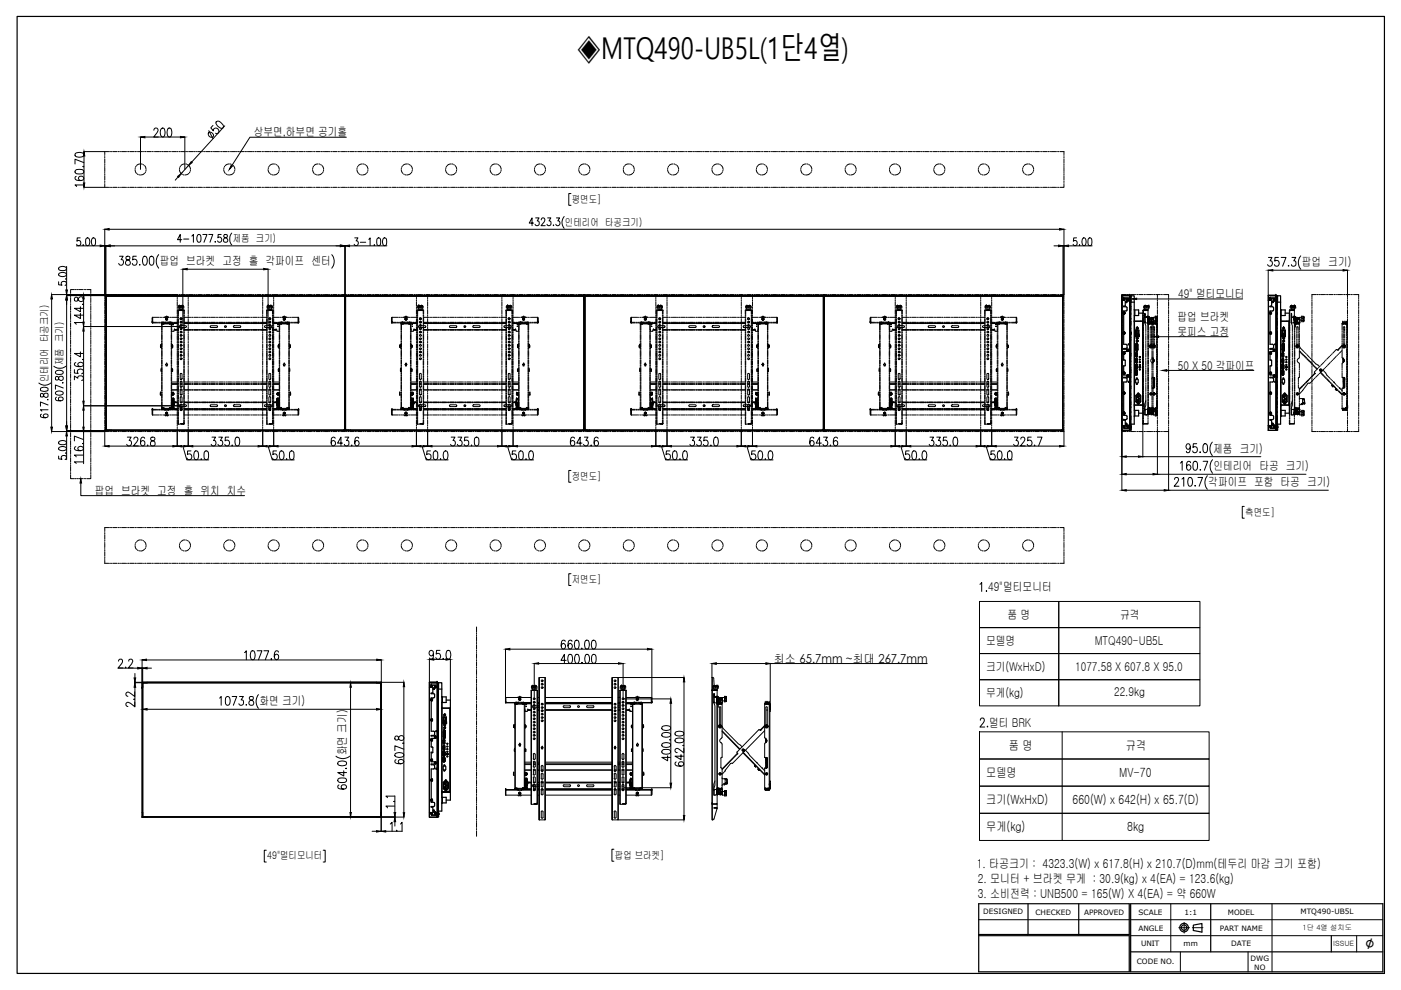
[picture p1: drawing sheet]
<svg xmlns="http://www.w3.org/2000/svg" width="297mm" height="210mm" viewBox="0 0 297 210" stroke-linecap="round" stroke-linejoin="round" font-family="sans-serif">
<defs><g id="words">
<text font-size="6.4" x="122.3" y="12.5">◈MTQ490-UB5L(1단4열)</text>
<text font-size="3.5" x="289.5" y="201.2">∅</text>
<g font-size="2.7">
<text x="213.9" y="159">품 명</text>
<text x="238.7" y="159">규격</text>
<text x="209.1" y="164.7">모델명</text>
<text x="237.3" y="164.7">MV-70</text>
<text x="209.1" y="170.5">크기(WxHxD)</text>
<text x="227.4" y="170.5">660(W) x 642(H) x 65.7(D)</text>
<text x="209.1" y="176.2">무게(kg)</text>
<text x="239" y="176.1">8kg</text>
</g>
<g font-size="2.6">
<text x="53.8" y="28.8">상부면,하부면 공기홀</text>
<text x="33.9" y="56.2">팝업 브라켓 고정 홀 각파이프 센터</text>
<text x="276" y="56.4">팝업 크기)</text>
<text x="249.8" y="63.2">49&quot; 멀티모니터</text>
<text x="249.7" y="68">팝업 브라켓</text>
<text x="249.7" y="71.2">못피스 고정</text>
<text x="249.8" y="78.4">50 X 50 각파이프</text>
<text x="257.2" y="96">제품 크기)</text>
<text x="257.3" y="99.7">인테리어 타공 크기)</text>
<text x="20.1" y="104.9">팝업 브라켓 고정 홀 위치 치수</text>
<text x="256.2" y="103.1">각파이프 포함 타공 크기)</text>
<text x="209.5" y="125.4">49&quot;멀티모니터</text>
<text x="213.6" y="131.2">품 명</text>
<text x="237.5" y="131.2">규격</text>
<text x="209.1" y="136.8">모델명</text>
<text x="232.1" y="136.7">MTQ490-UB5L</text>
<text x="164.1" y="140.5">최소 65.7mm ~최대 267.7mm</text>
<text x="209.1" y="142.3">크기(WxHxD)</text>
<text x="228" y="142.3">1077.58 X 607.8 X 95.0</text>
<text x="55" y="149.5">화면 크기)</text>
<text x="209.1" y="147.8">무게(kg)</text>
<text x="236.2" y="147.6">22.9kg</text>
<text x="209.7" y="154.1">멀티 BRK</text>
<text x="73.5" y="160.1" transform="rotate(-90 73.5 160.1)">화면 크기)</text>
<text x="207.1" y="184">1. 타공크기 : 4323.3(W) x 617.8(H) x 210.7(D)mm(테두리 마감 크기 포함)</text>
<text x="207.3" y="187.3">2. 모니터 + 브라켓 무게 : 30.9(kg) x 4(EA) = 123.6(kg)</text>
<text x="207.3" y="190.4">3. 소비전력 : UNB500 = 165(W) X 4(EA) = 약 660W</text>
</g>
<g font-size="2.2">
<text x="119.8" y="47.9">인테리어 타공크기)</text>
<text x="121.2" y="43">평면도]</text>
<text x="49.3" y="51.4">제품 크기)</text>
<text x="13.4" y="77.4" transform="rotate(-90 13.4 77.4)">제품 크기)</text>
<text x="10.2" y="81" transform="rotate(-90 10.2 81)">인테리어 타공크기)</text>
<text x="121.2" y="101.7">정면도]</text>
<text x="264" y="109.3">측면도]</text>
<text x="121.2" y="123.6">저면도]</text>
<text x="56.7" y="182.2">49&quot;멀티모니터</text>
<text x="130.4" y="182">팝업 브라켓]</text>
</g>
<g font-size="1.6">
<text x="208.5" y="193.9">DESIGNED</text>
<text x="219.5" y="193.9">CHECKED</text>
<text x="229.9" y="193.9">APPROVED</text>
<text x="241.4" y="197.3">ANGLE</text>
<text x="241.4" y="193.9">SCALE</text>
<text x="251.1" y="193.9">1:1</text>
<text x="258.6" y="197.3">PART NAME</text>
<text x="260.3" y="193.9">MODEL</text>
<text x="275.7" y="193.7">MTQ490-UB5L</text>
<text x="241.9" y="200.7">UNIT</text>
<text x="250.9" y="200.7">mm</text>
<text x="261.1" y="200.7">DATE</text>
<text x="265.2" y="203.7">DWG</text>
<text x="241" y="204.5">CODE NO.</text>
<text x="265.9" y="205.6">NO</text>
</g>
<g font-size="1.5">
<text x="276.2" y="197.2">1단 4열 설치도</text>
<text x="282.7" y="200.7">ISSUE</text>
</g>
</g></defs>
<g fill="none" stroke="#000" stroke-width=".21">
<path d="M22.4 62.7h1.1M22.4 63.4v27.9M22.4 62.7v.7M22.4 62.7v1.1M22.4 63.4h.1M22.4 63.8h.1M22.4 63v.2M22.4 62.7h50.7M22.4 62.6v.1M22.5 62.8h50.6v28.4h-50.6zM22.5 62.8h.1M22.5 62.8v28.4"/>
<path d="M22.5 62.8h50.6M22.7 62.7h.1M72 62.7h1.1M72.8 62.7h.1M73.1 62.8h.1M73.1 62.8v28.4M73.1 62.6h.1M73.1 62.7v28.6M73.1 62.7v1.1M73.1 62.7h.1M73.1 63v.2M73.2 62.7h.1"/>
<path d="M73.2 63.4v27.9M73.2 62.7v.7M73.2 62.7v1.1M73.2 63.4h.1M73.2 63.8h.1M73.2 63v.2M73.2 62.7h50.7M73.2 62.7h1M73.3 62.8v28.4M73.3 62.8h.1M73.3 62.8h50.5M73.4 62.7h.2"/>
<path d="M122.8 62.7h1.1M123.5 62.7h.1M123.8 62.6h.2M123.8 62.8v28.4h-50.5M123.8 62.8h.1M123.8 62.8v28.4M123.9 63.4v27.9M123.9 62.7v1.1M123.9 62.7v.7M123.9 62.7h.1M123.9 63v.2M123.9 63.4h.1"/>
<path d="M123.9 63.8h.1M123.9 62.7h1.1M123.9 62.7h50.7M124 62.8h.1M124 62.8h50.5M124 62.8v28.4M124.1 62.7h.3M173.6 62.7h1M174.2 62.7h.1M174.2 62.7h.2M174.5 62.8h.1M174.5 62.8h-50.5v28.4h50.5"/>
<path d="M174.5 62.6h.2M174.6 62.8v28.4M174.6 62.7v28.6M174.6 62.7v1.1M174.6 62.7h.1M174.6 63v.2M174.7 62.7h50.7M174.7 62.7h1.1M174.7 63.4v27.9M174.7 62.7v.7M174.7 62.7v1.1M174.7 63.4h.1"/>
<path d="M174.7 63.8h.1M174.7 63v.2M174.8 62.8h.1M174.8 62.8h50.5M174.8 62.8v28.4M174.9 62.7h.2M224.3 62.7h1.1M225 62.7h.1M225.3 62.8h.1M225.3 62.8h-50.5v28.4h50.5M225.3 62.8v28.4M225.3 62.6l.1 .1"/>
<path d="M225.3 62.8l.1 28.4M225.4 62.7v28.6M225.4 62.7v1.1M225.4 62.7h.1M225.4 63v.2M22.4 91.2h.1M22.4 91.3h.7M22.4 90.2v1M22.4 91.2v.1M22.4 91.3h.1M22.4 91.3h1.1M22.4 90.7v.2"/>
<path d="M22.5 91.2h.1M22.5 91.2h50.6M22.7 91.3h-.2h.3M22.8 91.3h.1M23.1 91.3h50M23.1 91.3h.1M23.5 91.3h.1M72 91.3h1.1M72.7 91.3h.1M72.8 91.3h.1M73.1 91.2h.1M73.1 90.2h.1"/>
<path d="M73.1 90.2v1.1M73.1 90.7v.2M73.2 91.2h.1M73.2 91.3h50.7M73.2 90.2v1M73.2 91.2v.1M73.2 91.3h.1M73.2 91.3h1M73.2 90.7v.2M73.2 91.3h.4M73.2 91.3h.2M73.3 91.2h.1"/>
<path d="M73.3 91.2h50.5M73.6 91.3h.1M73.9 91.3h.1M74.2 91.3h.1M122.8 91.3h1.1M123.5 91.3h.1M123.6 91.3h.1M123.8 91.2h.2M123.8 91.2h.1M123.9 90.2h.1M123.9 91.2v.1M123.9 90.2v1"/>
<path d="M123.9 90.7v.2M123.9 91.2h.1M123.9 91.3h50.7M123.9 91.3h.1M123.9 91.3h1.1M123.9 91.3h.5M123.9 91.3h.2M124 91.2h.1M124 91.2h50.5M124.4 91.3h.1M124.6 91.3h.1M125 91.3h.1"/>
<path d="M173.5 91.3h1.1M174.2 91.3h.2M174.4 91.3h.1M174.5 91.2h.1M174.5 91.2h.2M174.6 90.2h.1M174.6 90.2v1.1M174.6 90.7v.2M174.7 91.2h.1M174.7 91.3h.7M174.7 90.2v1M174.7 91.2v.1"/>
<path d="M174.7 91.3h.1M174.7 91.3h1.1M174.7 90.7v.2M174.8 91.2h.1M174.8 91.2h50.5M174.9 91.3h-.2h.4M175.1 91.3h.1M175.4 91.3h50M175.4 91.3h.1M175.8 91.3h.1M224.3 91.3h1.1M224.9 91.3h.2"/>
<path d="M225.1 91.3h.1M225.3 91.2h.1M225.4 90.2h.1M225.4 90.2v1.1M225.4 90.7v.2"/>
<circle cx="38.4" cy="67.6" r=".19"/>
<circle cx="57.2" cy="67.6" r=".19"/>
<circle cx="89.1" cy="67.6" r=".19"/>
<circle cx="107.9" cy="67.6" r=".19"/>
<circle cx="139.9" cy="67.6" r=".19"/>
<circle cx="158.7" cy="67.6" r=".19"/>
<circle cx="190.6" cy="67.6" r=".19"/>
<circle cx="209.4" cy="67.6" r=".19"/>
<circle cx="38.4" cy="86.4" r=".19"/>
<circle cx="57.2" cy="86.4" r=".19"/>
<circle cx="89.1" cy="86.4" r=".19"/>
<circle cx="107.9" cy="86.4" r=".19"/>
<circle cx="139.9" cy="86.4" r=".19"/>
<circle cx="158.7" cy="86.4" r=".19"/>
<circle cx="190.6" cy="86.4" r=".19"/>
<circle cx="209.4" cy="86.4" r=".19"/>
</g>
<g fill="none" stroke="#000" stroke-width=".21">
<path d="M22.4 62.7h.1M22.4 62.7v28.5M22.5 62.7h50.6M22.5 62.7h.1M22.5 62.8h.1M73.1 62.8h.1M73.1 62.7h.1M73.1 62.7v28.5M73.2 62.7h.1M73.2 62.7v28.5M73.3 62.8h.1M123.8 62.7h-50.6"/>
<path d="M123.8 62.7h.1M123.8 62.8h.1M123.9 62.7v28.5M123.9 62.7h.1M124 62.7h50.6M124 62.7h.1M124 62.8h.1M174.5 62.8h.1M174.6 62.7h.1M174.6 62.7v28.5M174.7 62.7h.1M174.8 62.8h.1"/>
<path d="M225.3 62.8h.1M225.3 62.7h-50.6v28.5M225.3 62.7h.1M225.4 62.7v28.5M225.4 62.7h.1M22.4 91.2h.1M22.4 91.3h.1M22.5 91.2h.1M22.5 91.3h.1M22.5 91.3h50.6M73.1 91.3h.1M73.1 91.2h.1"/>
<path d="M73.2 91.3h.1M73.2 91.2h.1M73.2 91.3h50.6M73.3 91.2h.1M123.8 91.2h.1M123.8 91.3h.1M123.9 91.3h.1M123.9 91.2h.1M124 91.3h50.6M124 91.2h.1M124 91.3h.1M174.6 91.2h.1"/>
<path d="M174.6 91.3h.1M174.7 91.2h.1M174.7 91.3h.1M174.7 91.3h50.6M174.8 91.2h.1M225.3 91.2h.1M225.3 91.3h.1M225.4 91.3h.1M225.4 91.2h.1"/>
</g>
<!-- layer: 0 -->
<g fill="none" stroke="#000" stroke-width=".21">
<path d="M16 36.1l.2-.1h1.2l.3 .1 .1 .4-.4 .3h-1.2l-.3-.3zM16 32.5l.7-.2a.92 .92 0 0 1 1.1 .4v.2a1.22 1.22 0 0 1-1.9 0zM16.2 37.4a.4 .4 0 0 0-.2 .6 1.13 1.13 0 0 0 1.8-.2 .54 .54 0 0 0-.8-.5 .54 .54 0 0 0-.1 .9l.3 .1M17.7 35.2v.2zM17.8 39.7h5.3M17.8 32.1h5.3M17.8 39.2h-1.9l.3 .4M17.8 34.5l-1.9-.7v1M17.8 33.1v5.7M22.2 32.1v.7M22.2 33v.2M22.2 33.3v.2"/>
<path d="M22.2 33.7v.9M22.2 34.8v.1M22.2 35.1v.2M22.2 35.5v.9M22.2 36.5v.3M22.2 36.9v.2M22.2 37.3v.9M22.2 38.4v.1M22.2 38.7v.2M22.2 39.1v.6M23.2 39.7h.2M23.2 32.1h.2"/>
<path d="M23.6 39.7h.2M23.6 32.1h.2M23.9 39.7h.9M23.9 32.1h.9M25 39.7h.2M25 32.1h.2M25.4 39.7h.2M25.4 32.1h.2M25.8 39.7h.9M25.8 32.1h.9M26.8 39.7h.2M26.8 32.1h.2"/>
<path d="M27.2 39.7h.2M27.2 32.1h.2M27.5 39.7h.9M27.5 32.1h.9M28.6 39.7h.2M28.6 32.1h.2M28.6 36l.1 .5 .3 .3M28.7 35.6l-.1 .1M28.9 35.2l-.2 .2M29 39.7h.2M29 32.1h.2M29.1 36.9l.2 .1"/>
<path d="M29.3 39.7h.9M29.3 32.1h.9M29.4 37.1h.2M29.8 34.8l-.6 .1-.2 .2M29.8 29.1v6.8M30 34.8h.2M30.3 34.9l.2 .1M30.4 39.7h.2M30.4 32.1h.2M30.6 35.1l.4 .8M30.6 36.8l-.3 .2-.5 .1M30.7 29.1h7.6"/>
<path d="M30.8 39.7h.1M30.8 32.1h.1M30.8 36.5v.1M31 36.1l-.1 .2M31.1 39.7h.9M31.1 32.1h.9M32.2 39.7h.2M32.2 32.1h.2M32.6 39.7h.2M32.6 32.1h.2M32.6 27.6l.2-.4a.51 .51 0 0 1 .7 .2 .51 .51 0 0 1-.2 .7l-.7 1h1M32.9 39.7h.9"/>
<path d="M32.9 32.1h.9M34 39.7h.2M34 32.1h.2M34.2 27.2l.4-.1a1.27 1.27 0 0 1 0 2h-.2a1.33 1.33 0 0 1-.2-1.9zM34.4 39.7h.1M34.4 32.1h.1M34.7 39.7h.9M34.7 32.1h.9M35.6 27.2l.4-.1a1.27 1.27 0 0 1 0 2h-.2a1.46 1.46 0 0 1-.2-1.9zM35.8 39.7h.2M35.8 32.1h.2M36.1 39.7h.2"/>
<path d="M36.1 32.1h.2M36.5 39.7h.9M36.5 32.1h.9M37.6 39.7h.1M37.6 32.1h.1M37.8 37.5l-.6 .7M38 39.7h.1M38 32.1h.1M38 36l.4 .8M38.1 35.6l-.1 .1M38.3 35.2l-.1 .2M38.3 39.7h.9"/>
<path d="M38.3 32.1h.9M38.5 36.9l.2 .1M38.8 37.1h.2M39.2 34.8h-.4l-.4 .3M39.2 29.1v6.8M39.4 39.7h.2M39.4 32.1h.2M39.4 34.8h.2M39.7 34.9l.2 .1M39.7 39.7h.2M39.7 32.1h.2M40 35.1l-1.6 1.7"/>
<path d="M40 35.1l.4 .8M40 36.8l-.8 .3M40.1 39.7h.9M40.1 32.1h.9M40.2 36.5v.1M40.4 36.1l-.1 .2M41.2 39.7h.1M41.2 32.1h.1M41.5 39.7h.2M41.5 32.1h.2M41.9 39.7h.9M41.9 32.1h.9"/>
<path d="M43 39.7h.1M43 32.1h.1M43.3 39.7h.2M43.3 32.1h.2M43.7 39.7h.9M43.7 32.1h.9M44.3 27.7l.9 1.7M44.3 28a.7 .7 0 0 1 .8 .3 .7 .7 0 0 1 0 .8 .67 .67 0 0 1-.8-.2 .67 .67 0 0 1 0-.9zM44.7 39.7h.2M44.7 32.1h.2M45.1 39.7h.2M45.1 32.1h.2"/>
<path d="M45.2 26.6l-.5 .5 .5 .6a.58 .58 0 0 1 .6-.5 .58 .58 0 0 1 .6 .5 .58 .58 0 0 1-.5 .6h-.2M45.5 39.7h.9M45.5 32.1h.9M45.8 25.8h.2a1.21 1.21 0 0 1 1.3 1.2l-.1 .1a1.28 1.28 0 0 1-1.4-1.3zM46.6 39.7h.1M46.6 32.1h.1M46.9 39.7h.2M46.9 32.1h.2M47.3 39.7h.9M47.3 32.1h.9M47.4 36l.4 .8M47.5 35.6l-.1 .1"/>
<path d="M47.7 35.2l-.1 .2M47.7 26.7l-7.1 7.7M47.9 36.9l.2 .1M48.2 37.1h.3M48.3 39.7h.2M48.3 32.1h.2M48.6 34.8l-.8 .3M48.7 39.7h.2M48.7 32.1h.2M48.8 34.8h.2M49.1 39.7h.8M49.1 32.1h.8"/>
<path d="M49.1 34.9l.2 .1M49.4 35.1l.4 .8M49.5 36.8l-.9 .3M49.6 36.5v.1M49.8 36.1l-.1 .2M50.1 39.7h.2M50.1 32.1h.2M50.5 39.7h.2M50.5 32.1h.2M50.8 39.7h1M50.8 32.1h1M51.9 39.7h.2"/>
<path d="M51.9 32.1h.2M52.3 39.7h.2M52.3 32.1h.2M52.6 39.7h.9M52.6 32.1h.9M53.7 39.7h.2M53.7 32.1h.2M54.1 39.7h.2M54.1 32.1h.2M54.4 39.7h.9M54.4 32.1h.9M55.5 39.7h.2"/>
<path d="M55.5 32.1h.2M55.9 39.7h.1M55.9 32.1h.1M56.2 39.7h.9M56.2 32.1h.9M56.8 36l.4 .8M56.9 35.6v.1M57.1 35.2l-.1 .2M57.3 39.7h.2M57.3 32.1h.2M57.3 36.9l.2 .1M57.6 39.7h.3"/>
<path d="M57.6 32.1h.3M57.7 37.1h.2M58 34.8l-.8 .3M58 39.7h.9M58 32.1h.9M58.2 34.8h.2M58.6 34.9l.1 .1M58.9 35.1l.3 .8M58.9 36.8l-.4 .2-.5 .1M59.1 36.5l-.1 .1M59.1 39.7h.2M59.1 32.1h.2"/>
<path d="M59.2 36.1l-.1 .2M59.5 39.7h.1M59.5 32.1h.1M59.8 39.7h.9M59.8 32.1h.9M60.9 39.7h.2M60.9 32.1h.2M61.2 39.7h.2M61.2 32.1h.2M61.6 39.7h.9M61.6 32.1h.9M62.7 39.7h.2"/>
<path d="M62.7 32.1h.2M63 39.7h.2M63 32.1h.2M63.4 39.7h.9M63.4 32.1h.9M64.5 39.7h.1M64.5 32.1h.1M64.8 39.7h.2M64.8 32.1h.2M65.2 39.7h.9M65.2 32.1h.9M66.3 36l.3 .8"/>
<path d="M66.3 39.7h.1M66.3 32.1h.1M66.3 35.6v.1M66.5 35.2l-.1 .2M66.6 39.7h.2M66.6 32.1h.2M66.7 36.9l.2 .1M67 39.7h.9M67 32.1h.9M67.1 37.1h.2M67.4 34.8l-.6 .1-.2 .2M67.6 34.8h.2"/>
<path d="M68 34.9l.1 .1M68.1 39.7h.1M68.1 32.1h.1M68.3 36.8l-.4 .2-.5 .1M68.3 35.1l.3 .8M68.4 39.7h.2M68.4 32.1h.2M68.5 36.5l-.1 .1M68.6 36.1v.2M68.8 39.7h.9M68.8 32.1h.9M69.8 39.7h.2"/>
<path d="M69.8 32.1h.2M70.2 39.7h.2M70.2 32.1h.2M70.6 39.7h.8M70.6 32.1h.8M71.7 39.7h.1M71.7 32.1h.1M72 39.7h.2M72 32.1h.2M72.4 39.7h.9M72.4 32.1h.9M73.4 29.1h-20.4l-3.9 6.1"/>
<path d="M73.4 39.7h.2M73.4 32.1h.2M73.8 39.7h.2M73.8 32.1h.2M74.2 39.7h.8M74.2 32.1h.8M75.2 39.7h.2M75.2 32.1h.2M75.6 39.7h.2M75.6 32.1h.2M75.7 36l.3 .8M75.7 35.6v.1"/>
<path d="M75.9 35.2l-.1 .2M75.9 39.7h.9M75.9 32.1h.9M76.1 36.9l.2 .1M76.5 37.1h.2M76.8 34.8h-.4l-.4 .3M77 39.7h.2M77 32.1h.2M77 34.8h.2M77.4 34.9l.1 .1M77.4 39.7h.1M77.4 32.1h.1"/>
<path d="M77.7 35.1l.3 .8M77.7 36.8l-.8 .3M77.8 39.7h.8M77.8 32.1h.8M77.9 36.5l-.1 .1M78 36.1v.2M78.8 39.7h.2M78.8 32.1h.2M79.1 39.7h.3M79.1 32.1h.3M79.5 39.7h.9M79.5 32.1h.9"/>
<path d="M80.6 39.7h.2M80.6 32.1h.2M81 39.7h.1M81 32.1h.1M81.3 39.7h.9M81.3 32.1h.9M82.4 39.7h.2M82.4 32.1h.2M82.7 39.7h.2M82.7 32.1h.2M83.1 39.7h.9M83.1 32.1h.9"/>
<path d="M84.2 39.7h.2M84.2 32.1h.2M84.5 39.7h.2M84.5 32.1h.2M84.9 39.7h.9M84.9 32.1h.9M85.1 36l.3 .8M85.1 35.6v.1M85.3 35.2l-.1 .2M85.6 36.9l.1 .1M85.9 37.1h.2M86 39.7h.2"/>
<path d="M86 32.1h.2M86.3 34.8l-.9 .3M86.3 39.7h.2M86.3 32.1h.2M86.4 34.8h.2M86.7 39.7h.9M86.7 32.1h.9M86.8 34.9l.1 .1M87.1 35.1l.3 .8M87.1 36.8l-.8 .3M87.3 36.5l-.1 .1M87.4 36.1v.2"/>
<path d="M87.8 39.7h.2M87.8 32.1h.2M88.1 39.7h.2M88.1 32.1h.2M88.5 39.7h.9M88.5 32.1h.9M89.6 39.7h.1M89.6 32.1h.1M89.9 39.7h.2M89.9 32.1h.2M90.3 39.7h.9M90.3 32.1h.9"/>
<path d="M91.3 39.7h.3M91.3 32.1h.3M91.7 39.7h.2M91.7 32.1h.2M92.1 39.7h.8M92.1 32.1h.8M93.2 39.7h.1M93.2 32.1h.1M93.5 39.7h.2M93.5 32.1h.2M93.9 39.7h.9M93.9 32.1h.9"/>
<path d="M94.5 36l.4 .8M94.6 35.6l-.1 .1M94.7 35.2l-.1 .2M94.9 39.7h.2M94.9 32.1h.2M95 36.9l.2 .1M95.3 39.7h.2M95.3 32.1h.2M95.3 37.1h.2M95.7 34.8l-.9 .3M95.7 39.7h.8M95.7 32.1h.8"/>
<path d="M95.8 34.8h.2M96.2 34.9l.1 .1M96.5 35.1l.3 .8M96.5 36.8l-.3 .2-.5 .1M96.7 36.5l-.1 .1M96.7 39.7h.2M96.7 32.1h.2M96.8 36.1v.2M97.1 39.7h.2M97.1 32.1h.2M97.4 39.7h1M97.4 32.1h1"/>
<path d="M98.5 39.7h.2M98.5 32.1h.2M98.9 39.7h.1M98.9 32.1h.1M99.3 39.7h.8M99.3 32.1h.8M100.3 39.7h.2M100.3 32.1h.2M100.7 39.7h.2M100.7 32.1h.2M101 39.7h.9M101 32.1h.9"/>
<path d="M102.1 39.7h.2M102.1 32.1h.2M102.5 39.7h.1M102.5 32.1h.1M102.8 39.7h.9M102.8 32.1h.9M103.9 36l.4 .8M103.9 39.7h.2M103.9 32.1h.2M104 35.6l-.1 .1M104.1 35.2l-.1 .2M104.3 39.7h.1"/>
<path d="M104.3 32.1h.1M104.4 36.9l.1 .1M104.6 39.7h.9M104.6 32.1h.9M104.7 37.1h.2M105.1 34.8l-.6 .1-.2 .2M105.3 34.8h.1M105.6 34.9l.2 .1M105.7 39.7h.2M105.7 32.1h.2M105.9 36.8l-.8 .3M105.9 35.1l.3 .8"/>
<path d="M106.1 39.7h.1M106.1 32.1h.1M106.1 36.5l-.1 .1M106.2 36.1v.2M106.4 39.7h.9M106.4 32.1h.9M107.5 39.7h.2M107.5 32.1h.2M107.9 39.7h.1M107.9 32.1h.1M108.2 39.7h.9M108.2 32.1h.9"/>
<path d="M109.3 39.7h.2M109.3 32.1h.2M109.6 39.7h.2M109.6 32.1h.2M110 39.7h.9M110 32.1h.9M111.1 39.7h.1M111.1 32.1h.1M111.4 39.7h.2M111.4 32.1h.2M111.8 39.7h.9M111.8 32.1h.9"/>
<path d="M112.8 39.7h.3M112.8 32.1h.3M113.2 39.7h.2M113.2 32.1h.2M113.3 36l.4 .8M113.4 35.6l-.1 .1M113.5 35.2l-.1 .2M113.6 39.7h.9M113.6 32.1h.9M113.8 36.9l.1 .1M114.1 37.1h.2M114.5 34.8l-.8 .3"/>
<path d="M114.7 34.8h.1M114.7 39.7h.1M114.7 32.1h.1M115 39.7h.2M115 32.1h.2M115 34.9l.2 .1M115.3 35.1l.3 .8M115.3 36.8l-.8 .3M115.4 39.7h.9M115.4 32.1h.9M115.5 36.5l-.1 .1M115.6 36.1v.2"/>
<path d="M116.4 39.7h.2M116.4 32.1h.2M116.8 39.7h.2M116.8 32.1h.2M117.2 39.7h.9M117.2 32.1h.9M118.3 39.7h.1M118.3 32.1h.1M118.6 39.7h.2M118.6 32.1h.2M118.9 39.7h1M118.9 32.1h1"/>
<path d="M120 39.7h.2M120 32.1h.2M120.4 39.7h.2M120.4 32.1h.2M120.8 39.7h.9M120.8 32.1h.9M121.8 39.7h.2M121.8 32.1h.2M122.2 39.7h.2M122.2 32.1h.2M122.5 39.7h.9M122.5 32.1h.9"/>
<path d="M122.7 36l.3 .8M122.8 35.6v.1M122.9 35.2l-.1 .2M123.2 36.9l.1 .1M123.6 37.1h.1M123.6 39.7h.2M123.6 32.1h.2M123.9 34.8l-.9 .3M124 39.7h.1M124 32.1h.1M124.1 34.8h.1M124.3 39.7h1"/>
<path d="M124.3 32.1h1M124.4 34.9l.2 .1M124.7 35.1l.4 .8M124.7 36.8l-.8 .3M125 36.5l-.2 .1M125 36.1v.2M125.4 39.7h.2M125.4 32.1h.2M125.8 39.7h.2M125.8 32.1h.2M126.1 39.7h.9M126.1 32.1h.9"/>
<path d="M127.2 39.7h.2M127.2 32.1h.2M127.6 39.7h.1M127.6 32.1h.1M127.9 39.7h.9M127.9 32.1h.9M129 39.7h.2M129 32.1h.2M129.4 39.7h.1M129.4 32.1h.1M129.7 39.7h.9M129.7 32.1h.9"/>
<path d="M130.8 39.7h.2M130.8 32.1h.2M131.1 39.7h.2M131.1 32.1h.2M131.5 39.7h.9M131.5 32.1h.9M132.2 36v.5l.3 .3M132.2 35.6v.1M132.4 35.2l-.2 .2M132.6 39.7h.2M132.6 32.1h.2M132.6 36.9l.2 .1"/>
<path d="M133 39.7h.1M133 32.1h.1M133 37.1h.1M133.3 34.8l-.6 .1-.2 .2M133.3 39.7h.9M133.3 32.1h.9M133.5 34.8h.2M133.8 34.9l.2 .1M134.1 36.8l-.3 .2-.5 .1M134.1 35.1l.4 .8M134.4 36.5l-.1 .1M134.4 39.7h.2"/>
<path d="M134.4 32.1h.2M134.5 36.1l-.1 .2M134.7 39.7h.2M134.7 32.1h.2M135.1 39.7h.9M135.1 32.1h.9M136.2 39.7h.1M136.2 32.1h.1M136.5 39.7h.2M136.5 32.1h.2M136.9 39.7h.9M136.9 32.1h.9"/>
<path d="M138 39.7h.2M138 32.1h.2M138.3 39.7h.2M138.3 32.1h.2M138.7 39.7h.9M138.7 32.1h.9M139.8 39.7h.1M139.8 32.1h.1M140.1 39.7h.2M140.1 32.1h.2M140.5 39.7h.9M140.5 32.1h.9"/>
<path d="M141.5 36l.4 .8M141.5 39.7h.2M141.5 32.1h.2M141.6 35.6l-.1 .1M141.8 35.2l-.1 .2M141.9 39.7h.2M141.9 32.1h.2M142 36.9l.2 .1M142.3 39.7h.9M142.3 32.1h.9M142.4 37.1h.1M142.7 34.8h-.4l-.4 .3"/>
<path d="M142.9 34.8h.2M143.2 34.9l.2 .1M143.3 39.7h.2M143.3 32.1h.2M143.5 35.1l.4 .8M143.5 36.8l-.8 .3M143.7 39.7h.2M143.7 32.1h.2M143.7 36.5v.1M143.9 36.1l-.1 .2M144 39.7h.9M144 32.1h.9"/>
<path d="M145.1 39.7h.2M145.1 32.1h.2M145.5 39.7h.2M145.5 32.1h.2M145.9 39.7h.9M145.9 32.1h.9M146.9 39.7h.2M146.9 32.1h.2M147.3 39.7h.2M147.3 32.1h.2M147.6 39.7h.9M147.6 32.1h.9"/>
<path d="M148.7 39.7h.2M148.7 32.1h.2M149.1 39.7h.2M149.1 32.1h.2M149.4 39.7h.9M149.4 32.1h.9M150.5 39.7h.2M150.5 32.1h.2M150.9 39.7h.1M150.9 32.1h.1M150.9 36l.4 .8M151 35.6l-.1 .1"/>
<path d="M151.2 35.2l-.1 .2M151.2 39.7h.9M151.2 32.1h.9M151.5 36.9l.1 .1M151.8 37.1h.2M152.1 34.8l-.8 .3M152.3 39.7h.2M152.3 32.1h.2M152.3 34.8h.2M152.6 34.9l.2 .1M152.7 39.7h.2M152.7 32.1h.2"/>
<path d="M152.9 35.1l.4 .8M153 36.8l-.9 .3M153 39.7h.9M153 32.1h.9M153.1 36.5v.1M153.3 36.1l-.1 .2M154.1 39.7h.2M154.1 32.1h.2M154.5 39.7h.1M154.5 32.1h.1M154.8 39.7h.9M154.8 32.1h.9"/>
<path d="M155.9 39.7h.2M155.9 32.1h.2M156.2 39.7h.2M156.2 32.1h.2M156.6 39.7h.9M156.6 32.1h.9M157.7 39.7h.1M157.7 32.1h.1M158.1 39.7h.1M158.1 32.1h.1M158.4 39.7h.9M158.4 32.1h.9"/>
<path d="M159.5 39.7h.2M159.5 32.1h.2M159.8 39.7h.2M159.8 32.1h.2M160.2 39.7h.9M160.2 32.1h.9M160.3 36l.4 .8M160.4 35.6v.1M160.6 35.2l-.1 .2M160.9 36.9l.1 .1M161.2 37.1h.2M161.3 39.7h.1"/>
<path d="M161.3 32.1h.1M161.5 34.8l-.8 .3M161.6 39.7h.2M161.6 32.1h.2M161.7 34.8h.2M162 39.7h.9M162 32.1h.9M162.1 34.9l.1 .1M162.4 36.8l-.4 .2-.5 .1M162.4 35.1l.3 .8M162.6 36.5l-.1 .1M162.7 36.1l-.1 .2"/>
<path d="M163.1 39.7h.1M163.1 32.1h.1M163.4 39.7h.2M163.4 32.1h.2M163.8 39.7h.9M163.8 32.1h.9M164.8 39.7h.2M164.8 32.1h.2M165.2 39.7h.2M165.2 32.1h.2M165.6 39.7h.9M165.6 32.1h.9"/>
<path d="M166.7 39.7h.1M166.7 32.1h.1M167 39.7h.2M167 32.1h.2M167.4 39.7h.9M167.4 32.1h.9M168.4 39.7h.2M168.4 32.1h.2M168.8 39.7h.2M168.8 32.1h.2M169.1 39.7h.9M169.1 32.1h.9"/>
<path d="M169.8 36l.3 .8M169.8 35.6v.1M170 35.2l-.1 .2M170.2 39.7h.2M170.2 32.1h.2M170.3 36.9l.1 .1M170.6 39.7h.2M170.6 32.1h.2M170.6 37.1h.2M170.9 34.8l-.6 .1-.2 .2M170.9 39.7h1M170.9 32.1h1"/>
<path d="M171.1 34.8h.2M171.5 34.9l.1 .1M171.8 35.1l.3 .8M171.8 36.8l-.4 .2-.5 .1M172 36.5l-.1 .1M172 39.7h.2M172 32.1h.2M172.1 36.1v.2M172.4 39.7h.2M172.4 32.1h.2M172.7 39.7h.9M172.7 32.1h.9"/>
<path d="M173.8 39.7h.2M173.8 32.1h.2M174.2 39.7h.2M174.2 32.1h.2M174.5 39.7h.9M174.5 32.1h.9M175.6 39.7h.2M175.6 32.1h.2M176 39.7h.1M176 32.1h.1M176.3 39.7h.9M176.3 32.1h.9"/>
<path d="M177.4 39.7h.2M177.4 32.1h.2M177.7 39.7h.3M177.7 32.1h.3M178.1 39.7h.9M178.1 32.1h.9M179.2 36l.3 .8M179.2 39.7h.2M179.2 32.1h.2M179.2 35.6v.1M179.4 35.2l-.1 .2M179.6 39.7h.1"/>
<path d="M179.6 32.1h.1M179.6 36.9l.2 .1M179.9 39.7h.9M179.9 32.1h.9M180 37.1h.2M180.3 34.8h-.4l-.4 .3M180.5 34.8h.2M180.9 34.9l.1 .1M181 39.7h.2M181 32.1h.2M181.2 36.8l-.8 .3M181.2 35.1l.3 .8"/>
<path d="M181.3 39.7h.2M181.3 32.1h.2M181.4 36.5l-.1 .1M181.5 36.1v.2M181.7 39.7h.9M181.7 32.1h.9M182.8 39.7h.2M182.8 32.1h.2M183.1 39.7h.2M183.1 32.1h.2M183.5 39.7h.9M183.5 32.1h.9"/>
<path d="M184.6 39.7h.1M184.6 32.1h.1M184.9 39.7h.2M184.9 32.1h.2M185.3 39.7h.9M185.3 32.1h.9M186.4 39.7h.1M186.4 32.1h.1M186.7 39.7h.2M186.7 32.1h.2M187.1 39.7h.9M187.1 32.1h.9"/>
<path d="M188.2 39.7h.1M188.2 32.1h.1M188.5 39.7h.2M188.5 32.1h.2M188.6 36l.3 .8M188.6 35.6v.1M188.8 35.2l-.1 .2M188.9 39.7h.9M188.9 32.1h.9M189.1 36.9l.1 .1M189.4 37.1h.2M189.8 34.8l-.9 .3"/>
<path d="M189.9 39.7h.2M189.9 32.1h.2M189.9 34.8h.2M190.3 34.9l.1 .1M190.3 39.7h.2M190.3 32.1h.2M190.6 35.1l.4 .8M190.6 36.8l-.8 .3M190.7 39.7h.8M190.7 32.1h.8M190.8 36.5l-.1 .1M190.9 36.1v.2"/>
<path d="M191.8 39.7h.1M191.8 32.1h.1M192.1 39.7h.2M192.1 32.1h.2M192.5 39.7h.9M192.5 32.1h.9M193.5 39.7h.2M193.5 32.1h.2M193.9 39.7h.2M193.9 32.1h.2M194.3 39.7h.8M194.3 32.1h.8"/>
<path d="M195.3 39.7h.2M195.3 32.1h.2M195.7 39.7h.2M195.7 32.1h.2M196 39.7h.9M196 32.1h.9M197.1 39.7h.2M197.1 32.1h.2M197.5 39.7h.1M197.5 32.1h.1M197.9 39.7h.8M197.9 32.1h.8"/>
<path d="M198 36l.4 .8M198.1 35.6l-.1 .1M198.2 35.2l-.1 .2M198.5 36.9l.2 .1M198.8 37.1h.2M198.9 39.7h.2M198.9 32.1h.2M199.2 34.8l-.9 .3M199.2 39.7h.3M199.2 32.1h.3M199.3 34.8h.2M199.6 39.7h.9"/>
<path d="M199.6 32.1h.9M199.7 34.9l.1 .1M200 36.8l-.3 .2-.5 .1M200 35.1l.3 .8M200.2 36.5l-.1 .1M200.3 36.1v.2M200.7 39.7h.2M200.7 32.1h.2M201.1 39.7h.1M201.1 32.1h.1M201.4 39.7h.9M201.4 32.1h.9"/>
<path d="M202.5 39.7h.2M202.5 32.1h.2M202.8 39.7h.2M202.8 32.1h.2M203.2 39.7h.9M203.2 32.1h.9M204.3 39.7h.2M204.3 32.1h.2M204.6 39.7h.2M204.6 32.1h.2M205 39.7h.9M205 32.1h.9"/>
<path d="M206.1 39.7h.2M206.1 32.1h.2M206.4 39.7h.2M206.4 32.1h.2M206.8 39.7h.9M206.8 32.1h.9M207.4 36l.4 .8M207.5 35.6l-.1 .1M207.6 35.2l-.1 .2M207.9 36.9l.2 .1M207.9 39.7h.2M207.9 32.1h.2"/>
<path d="M208.2 39.7h.2M208.2 32.1h.2M208.2 37.1h.2M208.6 34.8l-.6 .1-.2 .2M208.6 39.7h.9M208.6 32.1h.9M208.8 34.8h.1M209.1 34.9l.2 .1M209.4 36.8l-.8 .3M209.4 35.1l.3 .8M209.6 36.5l-.1 .1M209.7 39.7h.1"/>
<path d="M209.7 32.1h.1M209.7 36.1v.2M210 39.7h.2M210 32.1h.2M210.4 39.7h.9M210.4 32.1h.9M211.4 39.7h.3M211.4 32.1h.3M211.8 39.7h.2M211.8 32.1h.2M212.2 39.7h.8M212.2 32.1h.8"/>
<path d="M213.3 39.7h.1M213.3 32.1h.1M213.6 39.7h.2M213.6 32.1h.2M214 39.7h.9M214 32.1h.9M215 39.7h.2M215 32.1h.2M215.4 39.7h.2M215.4 32.1h.2M215.8 39.7h.8M215.8 32.1h.8"/>
<path d="M216.8 36l.4 .8M216.8 39.7h.2M216.8 32.1h.2M216.9 35.6l-.1 .1M217 35.2l-.1 .2M217.2 39.7h.2M217.2 32.1h.2M217.3 36.9l.2 .1M217.5 39.7h1M217.5 32.1h1M217.6 37.1h.2M218 34.8l-.8 .3"/>
<path d="M218.2 34.8h.1M218.5 34.9l.2 .1M218.6 39.7h.2M218.6 32.1h.2M218.8 36.8l-.8 .3M218.8 35.1l.3 .8M219 39.7h.1M219 32.1h.1M219 36.5l-.1 .1M219.1 36.1v.2M219.4 39.7h.8M219.4 32.1h.8"/>
<path d="M220.4 39.7h.2M220.4 32.1h.2M220.8 39.7h.2M220.8 32.1h.2M221.1 39.7h.9M221.1 32.1h.9M222.2 39.7h.2M222.2 32.1h.2M222.6 39.7h.1M222.6 32.1h.1M222.9 39.7h.9M222.9 32.1h.9"/>
<path d="M224 39.7h.2M224 32.1h.2M224.4 39.7h.1M224.4 32.1h.1M224.7 32.1h.9v.7M225.6 33v.2M225.6 33.3v.2M225.6 33.7v.9M225.6 34.8v.1M225.6 35.1v.2M225.6 35.5v.9M225.6 36.5v.3"/>
<path d="M225.6 36.9v.2M225.6 37.3v.9M225.6 38.4v.1M225.6 38.7v.2M225.6 39.1v.6h-.9M12.4 59.7v.7l.8 .1a.51 .51 0 0 1 0-.7 .51 .51 0 0 1 .7 0 .51 .51 0 0 1 .1 .7h-.2M12.5 58l.7-.2a.72 .72 0 0 1 .9 .5 1.07 1.07 0 0 1-1.7 0zM12.5 56.7l.7-.2a.72 .72 0 0 1 .9 .5 1.07 1.07 0 0 1-1.7 0zM14 59.1v.1zM14.1 56.5v5M16.2 52.1h5M17 50.4h-.6l-.1 .8a.49 .49 0 0 1 .7 0 .49 .49 0 0 1-.1 .7 .49 .49 0 0 1-.7-.1"/>
<path d="M17.6 52h.1zM18.3 50.5l.4-.1a1.08 1.08 0 0 1 0 1.7l-.4-.1-.1-.2zM19.6 50.5l.3-.1 .3 .3v1.1l-.1 .2-.3 .1a1.18 1.18 0 0 1-.2-1.6zM22.2 52.1h.2v10.5M22.2 48.6v14.5M23.1 48.6h201.5M23.4 52.1h48.8M25.3 54.3h.8l-.4 .7a.55 .55 0 0 1 .4 .9 .55 .55 0 0 1-.9 0M26.8 54.4a.41 .41 0 0 0 .1 .6 .59 .59 0 0 1 .8 .7 .59 .59 0 0 1-1 .4l-.1-.5a.84 .84 0 0 1 .9-.6 .39 .39 0 0 0-.3-.7zM28.9 54.3h-.7l-.1 .8a.58 .58 0 0 1 .8 .1 .58 .58 0 0 1 0 .8 .58 .58 0 0 1-.8 .1v-.2M29.6 56.1v.1zM30.4 54.4l.4-.1a1.19 1.19 0 0 1 0 1.9h-.2a1.44 1.44 0 0 1-.2-1.8z"/>
<path d="M31.9 54.4l.3-.1a1.27 1.27 0 0 1 0 1.9h-.1a1.44 1.44 0 0 1-.2-1.8zM33.6 54a2.26 2.26 0 0 0 0 2.9M38.6 50.8h-1l.6-1.1v1.7M38.8 57v12M38.9 50.7h1.1M39.7 57.1h16.2M40.7 50.1l.3-.4v1.7M41.9 49.8l.3-.1a1.08 1.08 0 0 1 0 1.7h-.1a1.16 1.16 0 0 1-.2-1.6zM43 49.7h.9l-.6 1.7M44.3 49.7h.8l-.6 1.7M45.6 51.3h.1zM46.9 49.7h-.6l-.1 .7a.49 .49 0 0 1 .7 .1 .49 .49 0 0 1-.1 .7 .49 .49 0 0 1-.7-.1"/>
<path d="M47.5 49.8a.33 .33 0 0 0 .2 .5 .53 .53 0 0 1 .6 .7 .53 .53 0 0 1-.9 .2v-.1a.73 .73 0 0 1 .8-.8v-.5zM49.1 49.4a2.03 2.03 0 0 0 0 2.5M56.8 57v12M70.3 54a2.26 2.26 0 0 1 0 2.9M74.1 52.1h7.9M75.2 50.4h.7l-.4 .7a.48 .48 0 0 1 .4 .7 .48 .48 0 0 1-.8 0M76.4 51.4h1.1M78.2 50.7l.3-.3v1.7M79.3 52h.1zM80 50.5l.4-.1a1.16 1.16 0 0 1 0 1.7l-.4-.1-.1-.2zM81.3 50.5l.3-.1 .3 .3v1.1l-.1 .2-.3 .1a1.18 1.18 0 0 1-.2-1.6zM113.1 47.3h-.9l.6-1.1v1.7"/>
<path d="M113.6 46.2h.7l-.4 .6a.5 .5 0 0 1 .4 .8 .5 .5 0 0 1-.9 0M114.8 46.6l.2-.4 .5 .2-.2 .7-.6 .8h.9M116.1 46.2h.7l-.4 .6a.49 .49 0 0 1 .4 .8 .49 .49 0 0 1-.8 0M117.3 47.8h.1zM118 46.2h.6l-.3 .6a.49 .49 0 0 1 .4 .8 .49 .49 0 0 1-.9 0M119.6 45.9a1.89 1.89 0 0 0 0 2.5M121.1 41h-.5v2.5h.5M223.5 52.1h.9M225.6 48.6v14.5M225.6 52.1h-.2v10.5M226.6 52.1h4.9M228.2 50.4h-.5l-.1 .8a.5 .5 0 0 1 .6 0 .5 .5 0 0 1 0 .7 .5 .5 0 0 1-.6 0l-.1-.1"/>
<path d="M228.9 51.9v.2zM229.6 50.5l.3-.1a1.08 1.08 0 0 1 0 1.7h-.1a1.18 1.18 0 0 1-.2-1.6zM230.8 50.5l.4-.1a1.16 1.16 0 0 1 0 1.7l-.4-.1-.1-.2zM268.9 57.3v5.3M268.9 54.6h.8l-.4 .7a.55 .55 0 0 1 .4 .8 .55 .55 0 0 1-.9 0M269.9 57.3h14.9M271 54.6h-.7v.8a.56 .56 0 0 1 .8 0 .56 .56 0 0 1-.1 .8 .56 .56 0 0 1-.8-.1M271.6 54.6h1.1l-.8 1.8M273.1 56.4h.2zM273.9 54.6h.8l-.4 .7a.55 .55 0 0 1 .5 .8 .55 .55 0 0 1-1 0M275.8 54.2a2.21 2.21 0 0 0 0 2.9M285.7 57.3v5.8"/>
<path d="M10.9 62.5h26.8M11 63.4v27.2M11.4 77.7a2.09 2.09 0 0 0 2.6 0M11.8 79.9a.44 .44 0 0 0 .2 .7l.3-.1a.6 .6 0 0 1 .4-.7 .6 .6 0 0 1 .7 .3 .52 .52 0 0 1-.5 .6 .52 .52 0 0 1-.5-.7l-.3-.2zM11.8 78.7l.9-.2 .6 .2 .1 .3a1.08 1.08 0 0 1-1.6 0zM14.1 62.5v.2h8.3M14.1 63.6v26.7M15 62.4v.1M15 62.7v.2M15 63.1v.9M15 64.1v.2M15 64.5v.2"/>
<path d="M15 64.9v.9M15 65.9v.2M15 66.3v.2M15 66.6v1M15 67.7v.2M15 68.1v.2M15 68.5v.9M15 69.5v.2M15 69.9v.2M15 70.2v.9M15 71.3v.2M15 71.7v.2"/>
<path d="M15 72v1M15 73.1v.2M15 73.5v.1M15 73.8v.9M15 74.9v.2M15 75.3v.2M15 75.6v.9M15 76.7v.2M15 77.1v.1M15 77.4v.9M15 78.5v.2M15 78.8v.2"/>
<path d="M15 79.2v.9M15.8 61.4h-.8v.8M15.8 78.4v.7l.8 .1a.58 .58 0 0 1 .1-.8 .58 .58 0 0 1 .7 0 .58 .58 0 0 1 .1 .8l-.2 .1M15.9 63.1l-.1 .2 .1 .5h.5a.76 .76 0 0 1 .4-.7 .76 .76 0 0 1 .8 0 .6 .6 0 0 1-.5 .9 .6 .6 0 0 1-.6-.8l-.3-.2zM15.9 61.4h.3M16.1 76.9h-.2l-.1 .4a1.27 1.27 0 0 0 1.9 0 .56 .56 0 0 0-.7-.5 .56 .56 0 0 0-.4 .7l.4 .2M16.3 61.4h.2M16.7 61.4h.9M17 66.4v1.1l-1.2-.7h1.9M17 65v1.1l-1.2-.7h1.9M17 74.6v1.1l-1.2-.8h1.9M17.5 76.2h.2z"/>
<path d="M17.6 64.4v.2zM17.7 68.4h-1.9l.4 .4M17.7 69.2h20.4M17.7 63.4v4.9M17.7 70.2v14.9M17.8 61.4h.1M18.1 61.4h.2M18.5 61.4h.7v.8M19.2 62.4v.1M19.2 62.7v.2M19.2 63.1v.9M19.2 64.1v.2"/>
<path d="M19.2 64.5v.2M19.2 64.9v.9M19.2 65.9v.2M19.2 66.3v.2M19.2 66.6v1M19.2 67.7v.2M19.2 68.1v.2M19.2 68.5v.9M19.2 69.5v.2M19.2 69.9v.2M19.2 70.2v.9M19.2 71.3v.2"/>
<path d="M19.2 71.7v.2M19.2 72v1M19.2 73.1v.2M19.2 73.5v.1M19.2 73.8v.9M19.2 74.9v.2M19.2 75.3v.2M19.2 75.6v.9M19.2 76.7v.2M19.2 77.1v.1M19.2 77.4v.9M19.2 78.5v.2"/>
<path d="M19.2 78.8v.2M19.2 79.2v.9M22.2 63.3v.1M22.2 63.6v.2M22.2 64v.9M22.2 65v.2M22.2 65.4v.2M22.2 65.8v.8M22.2 66.9v.1M22.2 67.2v.2M22.2 67.6v.9M22.2 68.6v.2"/>
<path d="M22.2 69v.2M22.2 69.4v.8M22.2 70.4v.2M22.2 70.8v.2M22.2 71.1v.9M22.2 72.2v.2M22.2 72.6v.1M22.2 73v.8M22.2 74v.2M22.2 74.4v.2M22.2 74.7v.9M22.2 75.8v.2"/>
<path d="M22.2 76.2v.1M22.2 76.5v.9M22.2 77.6v.2M22.2 77.9v.2M22.2 78.3v.9M22.2 79.4v.2M22.2 79.7v.2M22.5 62.8h50.6v28.4h-50.6zM32.3 68.3v.2l.1-.2M32.3 68.3h.1M32.3 68.5h.1M32.3 67.4v1.1"/>
<path d="M32.4 67.3v1M32.4 68.3h.1M32.4 68.5h.1M32.4 68.5h.8M32.4 68.3v.2M32.4 67.3v1h.8M32.4 67.3h1.3M33.4 68.3h.2M33.4 68.5h.2M33.8 68.3h.1M33.8 68.5h.1M33.9 67.3h.2"/>
<path d="M34.1 68.3h1.6M34.1 73.2h.1M34.1 73.6h.1M34.1 73.3h.1M34.1 73.2v.3zM34.1 73.5h.1M34.1 68.5h.9M34.1 73.2v.4M34.1 78.2v.5M34.1 73.3v.2M34.2 78.2h.1M34.2 78.7h.1"/>
<path d="M34.2 73.3h-.2v.3h.2M34.2 78.2v.5M34.2 67.3h.2M34.3 68.6l.1 .1M34.3 68.5h.1M34.3 68.7h.1M34.3 73.1v.9M34.3 68.7v1.3M34.3 70.2v.2M34.3 70.5v.2M34.3 70.9v.9M34.3 72v.2"/>
<path d="M34.3 72.4v.1M34.3 72.7v.9M34.3 74.1v.2M34.3 74.5v.9M34.3 75.6v.1M34.3 75.9v.2M34.3 76.3v.9M34.3 77.4v.1M34.3 77.7v.2M34.3 78.1v.9M34.3 79.1v.2M34.3 79.5v.2"/>
<path d="M34.3 79.9v.9M34.4 68.7h1.9M34.4 68.5v1.5M34.4 70.2v.2M34.4 70.5v.2M34.4 70.9v.9M34.4 72v.2M34.4 72.4v.1M34.4 72.7v.9M34.4 73.8v.2M34.4 74.1v.2M34.4 74.5v.9"/>
<path d="M34.4 75.6v.1M34.4 75.9v.2M34.4 76.3v.9M34.4 77.4v.1M34.4 77.7v.2M34.4 78.1v.9M34.4 79.1v.2M34.4 79.5v.2M34.4 79.9v.9M34.4 68.5h.3v.1h-.3zM34.5 68.5h.1M34.5 68.7h.1"/>
<path d="M34.5 68.7h.2M34.5 68.6v.1M34.6 67.3h.9M34.7 68.5h.1M34.7 68.7h.1M34.7 68.5v.1M34.7 68.6v.1M34.8 68.6h1M35 68.3v.2M35 68.6v-.2h.7v.2M35 68.3v.1M35.2 67.5h.2l.1 .2-.1-.2a.16 .16 0 0 0-.2 .1 .16 .16 0 0 0 .1 .2 .16 .16 0 0 0 .2-.1l-.3 .1z"/>
<path d="M35.3 76.9l.2 .4v.3h-.3l-.1-.3zM35.5 67.2a.18 .18 0 0 0-.2-.2 .18 .18 0 0 0-.1 .3h-.3M35.5 67.2l.3 .1M35.7 68.5h.6M35.7 68.3v.1M35.7 67.3h.1M35.7 68.3h.6M35.7 68.3v.2M35.9 68.5h.1M35.9 68.7h.1M35.9 68.5h.4v.1h-.4zM35.9 68.5v.2"/>
<path d="M35.9 68.7h.2M36 68.5h.1M36.1 67.3h.1M36.1 68.5h.1M36.1 68.7h.1M36.1 68.6v.1M36.3 68.5v1.5M36.3 68.7l.1 1.3M36.3 70.2v.2M36.3 70.5v.2M36.3 70.9v.9M36.3 72v.2"/>
<path d="M36.3 72.4v.1M36.3 72.7v.9M36.3 73.8v.2M36.3 74.1v.2M36.3 74.5v.9M36.3 75.6v.1M36.3 75.9v.2M36.3 76.3v.9M36.3 77.4v.1M36.3 77.7v.2M36.3 78.1v.9M36.3 79.1v.2"/>
<path d="M36.3 79.5v.2M36.3 79.9v.9M36.4 67.3h1.3M36.4 68.5h.1M36.4 73.1v.9M36.4 69.9h.1M36.4 69.9v.3h.5v-.3h.1M36.4 78.2l.1 .3zM36.4 70.2v.2M36.4 70.5v.2M36.4 70.9v.9M36.4 72v.2"/>
<path d="M36.4 72.4v.1M36.4 72.7v.9M36.4 74.1v.2M36.4 74.5v.9M36.4 75.6v.1M36.4 75.9v.2M36.4 76.3v.9M36.4 77.4v.1M36.4 77.7v.2M36.4 78.1v.9M36.4 79.1v.2M36.4 79.5v.2"/>
<path d="M36.4 79.9v.9M36.4 68.3h.2M36.4 68.5h.2M36.5 78.2h.1M36.5 73.3h.1v.3h-.1M36.5 78.7h.1M36.5 78.5l-.1 .3zM36.5 73.3h.1M36.5 73.5h.1M36.5 73.2l.1 .4zM36.5 73.3v.3M36.6 78.2v.5"/>
<path d="M36.6 73.3h.1M36.6 73.5h.1M36.6 73.3v.3M36.6 69.1l.1 .1zM36.8 68.3h.2M36.8 68.5h.2M36.9 68.6h.1M37 69.9h.7M37 69.9h.1M37.2 68.3h.5M37.6 62.5v.6M37.6 63.3v.1"/>
<path d="M37.6 63.6v.2M37.6 64v.9M37.6 65v.2M37.6 65.4v.2M37.6 65.8v.8M37.6 66.9v.1M37.6 67.2v.2M37.6 67.6v.9M37.6 68.6v.2M37.6 69v.2M37.6 69.4v.8M37.6 70.4v.2"/>
<path d="M37.6 70.8v.2M37.6 71.1v.9M37.6 72.2v.2M37.6 72.6v.1M37.6 73v.8M37.6 74v.2M37.6 74.4v.2M37.6 74.7v.9M37.6 75.8v.2M37.6 76.2v.1M37.6 76.5v.9M37.6 77.6v.2"/>
<path d="M37.6 77.9v.2M37.6 78.3v.9M37.6 79.4v.2M37.6 79.7v.2M37.7 70l-.7-.1 .3 .1M37.7 67.6v.9h-.5M37.7 66.9v.1M37.7 67.2v.2M37.7 68.6v.2M37.7 69v.2M37.7 69.4v.8M37.7 70.4v.2"/>
<path d="M37.7 70.8v.2M37.7 71.1v1M37.7 72.2v.2M37.7 72.6v.1M37.7 73v.8M37.7 74v.2M37.7 74.4v.2M37.7 74.7v.9M37.7 75.8v.2M37.7 76.2v.1M37.7 76.5v.9M37.7 77.6v.2"/>
<path d="M37.7 77.9v.2M37.7 78.3v.9M37.7 79.4v.2M37.7 79.8v.1M37.7 68.5l-1.2 .1M37.7 68.6l-1.4 .1M37.8 65h.2M37.8 65.7h-.1l.1 .1M37.8 66.9v.1M37.8 67.2v.2M37.8 67.6v.9M37.8 68.6v.2"/>
<path d="M37.8 69v.2M37.8 69.4v.8M37.8 70.4v.2M37.8 70.8v.2M37.8 71.1v1M37.8 72.2v.2M37.8 72.6v.1M37.8 73v.8M37.8 74v.2M37.8 74.4v.2M37.8 74.7v.9M37.8 75.8v.2"/>
<path d="M37.8 76.2v.1M37.8 76.5v.9M37.8 77.6v.2M37.8 77.9v.2M37.8 78.3v.9M37.8 79.4v.2M37.8 79.8v.1M37.9 64.9h1h-.5v.4h.3M37.9 64.9l-.1 .4h.2M37.9 64.9h.1M38 69.2l.1-.1h1.3l.1 .2-.1 .1h-1.3zM38 65h.3v.3h-.3"/>
<path d="M38 65v.3M38 64.9h.5M38 64.9v.1M38 62.5h.1M38 65.3v.4h.8M38 64.9h.1M38 64.9v.4M38.2 64.9l.5 .1M38.2 68.3h.4M38.2 69.1h.4M38.3 65.7h.1M38.3 68.5h.2"/>
<path d="M38.3 79.2l.3 .1v1l-.2 .2-.2-.1zM38.3 65.3h.1M38.3 62.5h.9M38.5 65.7h.1M38.6 64.9h.1M38.6 64.9l.1 .4M38.7 65v.3M38.7 65h.2M38.8 64.9l-.1 .1M38.8 64.9l.1 .1M39 66.6v-.9h-1.2v1M39 65.7v.1"/>
<path d="M39 65v.3h-.3M39 66.8v.2M39 67.2v.1M39 67.5v.9M39 68.6v.2M39 68.9v.2M39 69.3v.9M39 70.4v.1M39 70.8v.1M39 71.1v.9M39 72.2v.2M39 72.5v.2"/>
<path d="M39 72.9v.9M39 74v.1M39 74.3v.2M39 74.7v.9M39 75.7v.2M39 76.1v.2M39 76.5v.9M39 77.6v.1M39 77.9v.2M39 78.3v.9M39 79.3v.2M39 79.7v.2"/>
<path d="M39.1 67.3h1.1M39.1 68.3h1.1M39.1 69.9h1.1M39.1 70h1.1M39.1 66.6v-.8h-1.4v.9M39.1 68.5h1.1M39.1 66.8v.2M39.1 67.2v.1M39.1 67.5v.9M39.1 68.9v.2M39.1 69.3v.9M39.1 70.4v.1"/>
<path d="M39.1 70.8v.1M39.1 71.1v.9M39.1 72.2v.2M39.1 72.5v.2M39.1 72.9v.9M39.1 74v.1M39.1 74.3v.2M39.1 74.7v.9M39.1 75.7v.2M39.1 76.1v.2M39.1 76.5v.9M39.1 77.6v.1"/>
<path d="M39.1 77.9v.2M39.1 78.3v.9M39.1 79.3v.2M39.1 79.7v.2M39.4 62.5h.2M39.7 62.5h.2v.6M39.9 63.3v.1M39.9 63.6v.2M39.9 64v.9M39.9 65v.2M39.9 65.4v.2M39.9 65.8v.8"/>
<path d="M39.9 66.9v.1M39.9 67.2v.2M39.9 67.6v.9M39.9 68.6v.2M39.9 69v.2M39.9 69.4v.8M39.9 70.4v.2M39.9 70.8v.2M39.9 71.1v.9M39.9 72.2v.2M39.9 72.6v.1M39.9 73v.8"/>
<path d="M39.9 74v.2M39.9 74.4v.2M39.9 74.7v.9M39.9 75.8v.2M39.9 76.2v.1M39.9 76.5v.9M39.9 77.6v.2M39.9 77.9v.2M39.9 78.3v.9M39.9 79.4v.2M39.9 79.7v.2M40.1 62.5h.9"/>
<path d="M40.2 68.6h-1.1v.2M40.4 68.5h.1M40.4 68.6h.1M40.4 67.3h.1M40.4 68.3h.1M40.4 69.9h.1M40.4 70h.1M40.7 67.3h.2M40.7 68.3h.2M40.7 69.9h.2M40.7 70h.2M40.7 68.5h.2"/>
<path d="M40.7 68.6h.2M41.1 67.3h.9M41.1 68.3h.9M41.1 69.9h.9M41.1 70h.9M41.1 68.5h.9M41.1 68.6h.9M41.2 62.5h.1M41.5 62.5h.2M41.9 62.5h.9M42.1 67.3h.2M42.1 68.3h.2"/>
<path d="M42.1 69.9h.2M42.1 70h.2M42.1 68.5h.2M42.1 68.6h.2M42.5 68.5h.2M42.5 68.6h.2M42.5 67.3h.2M42.5 68.3h.2M42.5 69.9h.2M42.5 70h.2M42.9 68.5h.9M42.9 68.6h.9"/>
<path d="M42.9 67.3h.9M42.9 68.3h.9M42.9 69.9h.9M42.9 70h.9M43 62.5h.1M43.3 62.5h.2M43.7 62.5h.9M43.9 67.3h.2M43.9 68.3h.2M43.9 69.9h.2M43.9 70h.2M43.9 68.5h.2"/>
<path d="M43.9 68.6h.2M44.3 67.3h.2M44.3 68.3h.2M44.3 69.9h.2M44.3 70h.2M44.3 68.5h.2M44.3 68.6h.2M44.6 69.1h1.4l.1 .2-.1 .1h-1.3zM44.6 68.5h1M44.6 68.6h1M44.6 67.3h1M44.6 68.3h1"/>
<path d="M44.6 69.9h1M44.6 70h1M44.7 62.5h.2M45.1 62.5h.2M45.5 62.5h.9M45.7 68.5h.2M45.7 68.6h.2M45.7 67.3h.2M45.7 68.3h.2M45.7 69.9h.2M45.7 70h.2M46.1 67.3h.2"/>
<path d="M46.1 68.3h.2M46.1 69.9h.2M46.1 70h.2M46.1 68.5h.2M46.1 68.6h.2M46.5 67.3h.9M46.5 68.3h.9M46.5 69.9h.9M46.5 70h.9M46.5 68.5h.9M46.5 68.6h.9M46.6 62.5h.1"/>
<path d="M46.9 62.5h.2M47.3 62.5h.9M47.5 67.3h.2M47.5 68.3h.2M47.5 69.9h.2M47.5 70h.2M47.5 68.5h.2M47.5 68.6h.2M47.9 68.5h.2M47.9 68.6h.2M47.9 67.3h.2M47.9 68.3h.2"/>
<path d="M47.9 69.9h.2M47.9 70h.2M48.2 68.5h.9M48.2 68.6h.9M48.2 67.3h.9M48.2 68.3h.9M48.2 69.9h.9M48.2 70h.9M48.3 62.5h.2M48.7 62.5h.2M49.1 62.5h.8M49.3 67.3h.2"/>
<path d="M49.3 68.3h.2M49.3 69.9h.2M49.3 70h.2M49.3 68.5h.2M49.3 68.6h.2M49.5 69.1h1.4l.1 .2-.1 .1h-1.3zM49.7 67.3h.2M49.7 68.3h.2M49.7 69.9h.2M49.7 70h.2M49.7 68.5h.2M49.7 68.6h.2"/>
<path d="M50 68.5h1M50 68.6h1M50 67.3h1M50 68.3h1M50 69.9h1M50 70h1M50.1 62.5h.2M50.5 62.5h.2M50.8 62.5h1M51.1 67.3h.2M51.1 68.3h.2M51.1 69.9h.2"/>
<path d="M51.1 70h.2M51.1 68.5h.2M51.1 68.6h.2M51.5 68.5h.2M51.5 68.6h.2M51.5 67.3h.2M51.5 68.3h.2M51.5 69.9h.2M51.5 70h.2M51.8 68.5h.9M51.8 68.6h.9M51.8 67.3h.9"/>
<path d="M51.8 68.3h.9M51.8 69.9h.9M51.8 70h.9M51.9 62.5h.2M52.3 62.5h.2M52.6 62.5h.9M52.9 67.3h.2M52.9 68.3h.2M52.9 69.9h.2M52.9 70h.2M52.9 68.5h.2M52.9 68.6h.2"/>
<path d="M53.3 67.3h.2M53.3 68.3h.2M53.3 69.9h.2M53.3 70h.2M53.3 68.5h.2M53.3 68.6h.2M53.6 68.5h.9M53.6 68.6h.9M53.6 67.3h.9M53.6 68.3h.9M53.6 69.9h.9M53.6 70h.9"/>
<path d="M53.7 62.5h.2M54.1 62.5h.2M54.4 62.5h.9M54.7 68.5h.2M54.7 68.6h.2M54.7 67.3h.2M54.7 68.3h.2M54.7 69.9h.2M54.7 70h.2M55.1 67.3h.1M55.1 68.3h.1M55.1 69.9h.1"/>
<path d="M55.1 70h.1M55.1 68.5h.1M55.1 68.6h.1M55.4 67.3h1.1M55.4 68.3h1.1M55.4 69.9h1.1M55.4 70h1.1M55.4 68.6h1.1M55.4 68.5h1.1M55.5 62.5h.2v.6M55.7 63.3v.1M55.7 63.6v.2"/>
<path d="M55.7 64v.9M55.7 65v.2M55.7 65.4v.2M55.7 65.8v.8M55.7 66.9v.1M55.7 67.2v.2M55.7 67.6v.9M55.7 68.6v.2M55.7 69v.2M55.7 69.4v.8M55.7 70.4v.2M55.7 70.8v.2"/>
<path d="M55.7 71.1v.9M55.7 72.2v.2M55.7 72.6v.1M55.7 73v.8M55.7 74v.2M55.7 74.4v.2M55.7 74.7v.9M55.7 75.8v.2M55.7 76.2v.1M55.7 76.5v.9M55.7 77.6v.2M55.7 77.9v.2"/>
<path d="M55.7 78.3v.9M55.7 79.4v.2M55.7 79.7v.2M55.9 62.5h.1M56.1 69.1h1.4l.1 .2-.1 .1h-1.3zM56.2 62.5h.9M56.5 66.7l.1-.9v.9M56.5 67.6v.9h-1.1M56.5 66.9v.1M56.5 67.2v.2M56.5 68.6v.2M56.5 69v.2"/>
<path d="M56.5 69.4v.8M56.5 70.4v.2M56.5 70.8v.2M56.5 71.1v1M56.5 72.2v.2M56.5 72.6v.1M56.5 73v.8M56.5 74v.2M56.5 74.4v.2M56.5 74.7v.9M56.5 75.8v.2M56.5 76.2v.1"/>
<path d="M56.5 76.5v.9M56.5 77.6v.2M56.5 77.9v.2M56.5 78.3v.9M56.5 79.4v.2M56.5 79.8v.1M56.6 65h.2M56.6 65.7h1.2v.1h-1.2zM56.6 65.7v.1M56.6 66.9v.1M56.6 67.2v.2M56.6 67.6v.9"/>
<path d="M56.6 68.6v.2M56.6 69v.2M56.6 69.4v.8M56.6 70.4v.2M56.6 70.8v.2M56.6 71.1v1M56.6 72.2v.2M56.6 72.6v.1M56.6 73v.8M56.6 74v.2M56.6 74.4v.2M56.6 74.7v.9"/>
<path d="M56.6 75.8v.2M56.6 76.2v.1M56.6 76.5v.9M56.6 77.6v.2M56.6 77.9v.2M56.6 78.3v.9M56.6 79.4v.2M56.6 79.8v.1M56.7 64.9l-.1 .4h.2v-.3M56.7 64.9h.1M56.7 64.9h1h-.5v.4h.3M56.8 64.9v.1"/>
<path d="M56.8 64.9h.5M56.9 64.9l-.1 .4h.3v-.3h-.3M56.9 64.9h.1M57 79.3h.4v1.1l-.1 .1-.3-.1zM57 68.3h.4M57 69.1h.4M57 64.9l.6 .1M57.1 65.3h.1M57.1 65.7h.1M57.1 68.5h.2M57.3 62.5h.2M57.3 65.7h.1"/>
<path d="M57.4 64.9h.1M57.4 64.9l.1 .4M57.6 65h.2M57.6 65l-.1 .3M57.6 64.9v.1M57.6 64.9l.2 .4h-.2v.4h-.8M57.6 62.5h.3M57.8 65.7h.1l-.1 .1M57.8 65.8h.1v.8M57.8 65.8v.8M57.8 66.8v.2M57.8 67.2v.1"/>
<path d="M57.8 67.5v.9M57.8 68.6v.2M57.8 68.9v.2M57.8 69.3v.9M57.8 70.4v.1M57.8 70.8v.1M57.8 71.1v.9M57.8 72.2v.2M57.8 72.5v.2M57.8 72.9v.9M57.8 74v.1M57.8 74.3v.2"/>
<path d="M57.8 74.7v.9M57.8 75.7v.2M57.8 76.1v.2M57.8 76.5v.9M57.8 77.6v.1M57.8 77.9v.2M57.8 78.3v.9M57.8 79.3v.2M57.8 79.7v.2M57.9 68.3h.5M57.9 70l.6-.1-.2 .1M57.9 68.5h.5"/>
<path d="M57.9 66.8v.2M57.9 67.2v.1M57.9 67.5v.9M57.9 68.9v.2M57.9 69.3v.9M57.9 70.4v.1M57.9 70.8v.1M57.9 71.1v.9M57.9 72.2v.2M57.9 72.5v.2M57.9 72.9v.9M57.9 74v.1"/>
<path d="M57.9 74.3v.2M57.9 74.7v.9M57.9 75.7v.2M57.9 76.1v.2M57.9 76.5v.9M57.9 77.6v.1M57.9 77.9v.2M57.9 78.3v.9M57.9 79.3v.2M57.9 79.7v.2M57.9 68.5h1.3M57.9 69.9h.6"/>
<path d="M57.9 67.3h1.3M58 63.3v.1M58 63.6v.2M58 64v.9M58 65v.2M58 65.4v.2M58 65.8v.8M58 66.9v.1M58 67.2v.2M58 67.6v.9M58 68.6v.2M58 69v.2"/>
<path d="M58 69.4v.8M58 70.4v.2M58 70.8v.2M58 71.1v.9M58 72.2v.2M58 72.6v.1M58 73v.8M58 74v.2M58 74.4v.2M58 74.7v.9M58 75.8v.2M58 76.2v.1"/>
<path d="M58 76.5v.9M58 77.6v.2M58 77.9v.2M58 78.3v.9M58 79.4v.2M58 79.7v.2M58.5 69.9h.2v.3h.5v-.3M58.5 69.9h.1M58.6 68.3h.2M58.6 68.5h.2M58.7 68.6h.1M58.9 68.8h.1v.1z"/>
<path d="M58.9 69.1l.1 .1zM58.9 62.5h-.9v.6M59 68.5h.2M59 68.3h.2M59 78.2v.5M59 73.2h.1M59 73.6h.1M59 73.3h.1M59 73.2l.1 .4zM59 78.7h.1M59 73.2v.4M59 78.2h.1"/>
<path d="M59.1 73.6h.1M59.1 62.5h.2M59.1 68.5v.1M59.1 78.2v.5M59.1 73.3h-.1v.3h.1M59.1 78.7l.1 .1M59.2 78.6h.1M59.2 78.2h-.1M59.2 78.3v.5M59.2 68.5h.1M59.2 70v-1.3l.1 1.3M59.2 78.2v.1"/>
<path d="M59.2 73.1v.9M59.2 70.2v.2M59.2 70.5v.2M59.2 70.9v.9M59.2 72v.2M59.2 72.4v.1M59.2 72.7v.9M59.2 74.1v.2M59.2 74.5v.9M59.2 75.6v.1M59.2 75.9v.2M59.2 76.3v.9"/>
<path d="M59.2 77.4v.1M59.2 77.7v.2M59.2 78.1v.9M59.2 79.1v.2M59.2 79.5v.2M59.2 79.9v.9M59.3 68.7h1.9M59.3 70.2v.2M59.3 70.5v.2M59.3 70.9v.9M59.3 72v.2M59.3 72.4v.1"/>
<path d="M59.3 72.7v.9M59.3 73.8v.2M59.3 74.1v.2M59.3 74.5v.9M59.3 75.6v.1M59.3 75.9v.2M59.3 76.3v.9M59.3 77.4v.1M59.3 77.7v.2M59.3 78.1v.9M59.3 79.1v.2M59.3 79.5v.2"/>
<path d="M59.3 79.9v.9M59.3 68.7l-1.4-.1v.2M59.3 68.5h.4v.1h-.4zM59.3 68.3h.6M59.4 67.3h.1M59.5 68.5h.1M59.5 68.7h.1M59.5 62.5h.1M59.5 68.7h.2M59.5 68.6v.1M59.6 68.5h.1M59.7 68.5h.1"/>
<path d="M59.7 68.7h.1M59.7 68.5v.2M59.8 67.3h.1M59.8 68.6h1M59.8 62.5h.9M59.9 68.3h1.6M59.9 68.3v.2M59.9 68.6v-.2h.7v.2M59.9 68.3v.1M59.9 68.5h-.7l.1 .2M60.1 67.2l-.3 .1M60.1 67.3h.9"/>
<path d="M60.1 67.5h.2l.1 .2-.1-.2a.16 .16 0 0 0-.2 .1 .16 .16 0 0 0 .2 .2 .16 .16 0 0 0 .1-.1l-.2 .1zM60.1 67.2a.18 .18 0 0 1 .2-.2 .18 .18 0 0 1 .1 .3h.3M60.3 76.9l.2 .4-.1 .3h-.3v-.3zM60.6 68.5h.9M60.6 68.3v.1M60.6 68.3v.2M60.9 68.5h.1M60.9 68.7h.1M60.9 68.5h.3v.1h-.3zM60.9 68.5v.2M60.9 68.7h.2M60.9 62.5h.2"/>
<path d="M61 68.5h.1M61.1 68.7h.1M61.1 68.5h.1M61.1 68.5h-.2h.2M61.1 68.6v.1M61.2 67.3h.2M61.2 68.5v1.5M61.2 62.5h.2M61.2 68.7h.1M61.2 70.2v.2M61.2 70.5v.2M61.2 70.9v.9"/>
<path d="M61.2 72v.2M61.2 72.4v.1M61.2 72.7v.9M61.2 73.8v.2M61.2 74.1v.2M61.2 74.5v.9M61.2 75.6v.1M61.2 75.9v.2M61.2 76.3v.9M61.2 77.4v.1M61.2 77.7v.2M61.2 78.1v.9"/>
<path d="M61.2 79.1v.2M61.2 79.5v.2M61.2 79.9v.9M61.3 78.2h.1M61.3 73.1v.9M61.3 68.5h.1M61.3 68.7h.1M61.3 78.7h.1M61.3 68.7v1.3M61.3 70.2v.2M61.3 70.5v.2M61.3 70.9v.9"/>
<path d="M61.3 72v.2M61.3 72.4v.1M61.3 72.7v.9M61.3 74.1v.2M61.3 74.5v.9M61.3 75.6v.1M61.3 75.9v.2M61.3 76.3v.9M61.3 77.4v.1M61.3 77.7v.2M61.3 78.1v.9M61.3 79.1v.2"/>
<path d="M61.3 79.5v.2M61.3 79.9v.9M61.3 68.6l-.1 .1M61.4 73.3h.2v.3h-.2M61.4 78.2h.1M61.4 78.7h.1M61.4 78.2v.5M61.5 73.2v.4zM61.5 73.6h.1M61.5 73.2h.1M61.5 73.3h.1M61.5 73.2v.4"/>
<path d="M61.5 67.3h.2M61.6 62.5h.9M61.7 68.5h.1M61.7 68.3h.1M61.9 67.3h1.3M62 68.3h.2M62 68.5h.2M62.4 68.3h.8v.2l.1-.2M62.4 68.5h.8M62.7 62.5h.2M63 62.5h.2M63.2 67.3h.1v1h-.1"/>
<path d="M63.2 67.3v1.2M63.3 68.5h.1M63.3 68.3h.1M63.3 67.4v.9M63.3 68.3v.2M63.4 62.5h.9M64.5 62.5h.1M64.8 62.5h.2M65.2 62.5h.9M66.3 62.5h.1M66.6 62.5h.2M67 62.5h.9"/>
<path d="M68.1 62.5h.1M68.4 62.5h.2M68.8 62.5h.9M69.8 62.5h.2M70.2 62.5h.2M70.6 62.5h.8M71.7 62.5h.1M72 62.5h.2M72.4 62.5h.9M73.1 62.6v-10.5l.1 10.5M73.3 62.8h50.5v28.4h-50.5zM73.4 62.5h.2"/>
<path d="M73.8 62.5h.2M74.2 62.5h.8M75.2 62.5h.2M75.6 62.5h.2M75.9 62.5h.9M77 62.5h.2M77.4 62.5h.1M77.8 62.5h.8M78.8 62.5h.2M79.1 62.5h.3M79.5 62.5h.9M80.6 62.5h.2"/>
<path d="M81 62.5h.1M81.3 62.5h.9M82.4 62.5h.2M82.7 62.5h.2M83 68.3v.2l.1-.2M83 68.3h.1M83 67.4v1.1M83.1 67.3h1.3M83.1 67.3v1M83.1 68.3h.1M83.1 68.5h.1M83.1 62.5h.9"/>
<path d="M83.1 68.5h.9M83.1 68.3v.2M83.1 67.3v1h.9M84.1 68.3h.2M84.1 68.5h.2M84.2 62.5h.2M84.5 68.3h.2M84.5 68.5h.2M84.5 62.5h.2M84.6 67.3h.2M84.8 73.2h.1M84.8 73.6h.1"/>
<path d="M84.8 73.3h.1M84.8 73.2l.1 .3zM84.8 73.5h.1M84.8 73.2v.4M84.9 68.3h1.6M84.9 73.3h.1M84.9 73.5h.1M84.9 73.3l-.1 .2M84.9 73.6h.1M84.9 68.5h.8M84.9 78.7h.1M84.9 78.2h.1"/>
<path d="M84.9 78.2v.5M84.9 62.5h.9M84.9 73.3h-.1v.3h.1M85 67.3h.2M85 68.6l.1 .1M85 68.5h.1M85 68.7h.1M85 73.1v.9M85 68.7v1.3M85 70.2v.2M85 70.5v.2M85 70.9v.9"/>
<path d="M85 72v.2M85 72.4v.1M85 72.7v.9M85 74.1v.2M85 74.5v.9M85 75.6v.1M85 75.9v.2M85 76.3v.9M85 77.4v.1M85 77.7v.2M85 78.1v.9M85 79.1v.2"/>
<path d="M85 79.5v.2M85 79.9v.9M85.1 68.5h.4v.1h-.4zM85.1 68.7h1.9M85.1 68.5v1.5M85.1 70.2v.2M85.1 70.5v.2M85.1 70.9v.9M85.1 72v.2M85.1 72.4v.1M85.1 72.7v.9M85.1 73.8v.2"/>
<path d="M85.1 74.1v.2M85.1 74.5v.9M85.1 75.6v.1M85.1 75.9v.2M85.1 76.3v.9M85.1 77.4v.1M85.1 77.7v.2M85.1 78.1v.9M85.1 79.1v.2M85.1 79.5v.2M85.1 79.9v.9M85.2 68.6h.3"/>
<path d="M85.3 68.5h.2M85.3 68.5h.1M85.3 68.7h.1M85.3 67.3h1M85.5 68.5h.1M85.5 68.7h.1M85.5 68.5v.1M85.6 68.6h1M85.7 68.3v.2M85.7 68.6v-.2h.7v.2M85.7 68.3v.1M85.9 67.6l.2-.1 .1 .2-.1-.2-.2 .2h.3l-.2 .1z"/>
<path d="M86 62.5h.2M86 67.6l.1-.1 .1 .2-.2-.1v.1h.2zM86 67.5l-.1 .2 .1 .2M86.1 76.9l.2 .4h-.1v.3h-.2l-.1-.3zM86.1 67.5l.2 .2-.2 .2M86.2 67.2l-.2-.2-.1 .3h-.3M86.2 67.2l.1 .1M86.3 67.2l.3 .1M86.3 67.2v.1M86.3 62.5h.2M86.4 68.4h.1M86.4 68.3v.2h.8l-.2 .1v1.4"/>
<path d="M86.4 67.3h.2M86.5 68.3h.5M86.7 68.5h.1M86.7 68.7h.1M86.7 68.5h.3v.1h-.3zM86.7 68.5h-.1l.1 .2M86.7 62.5h.9M86.7 68.7h.2M86.8 67.3h.2M86.9 68.5h.1M86.9 68.7h.1M86.9 68.6v.1"/>
<path d="M87 68.7h.2v1.3M87 70.2v.2M87 70.5v.2M87 70.9v.9M87 72v.2M87 72.4v.1M87 72.7v.9M87 73.8v.2M87 74.1v.2M87 74.5v.9M87 75.6v.1M87 75.9v.2"/>
<path d="M87 76.3v.9M87 77.4v.1M87 77.7v.2M87 78.1v.9M87 79.1v.2M87 79.5v.2M87 79.9v.9M87.2 67.3h1.3M87.2 68.5h.1M87.2 73.1v.9M87.2 69.9h.1M87.2 69.9v.3h.5v-.3h.1"/>
<path d="M87.2 78.6v.2M87.2 78.2v.1M87.2 70.2v.2M87.2 70.5v.2M87.2 70.9v.9M87.2 72v.2M87.2 72.4v.1M87.2 72.7v.9M87.2 74.1v.2M87.2 74.5v.9M87.2 75.6v.1M87.2 75.9v.2"/>
<path d="M87.2 76.3v.9M87.2 77.4v.1M87.2 77.7v.2M87.2 78.1v.9M87.2 79.1v.2M87.2 79.5v.2M87.2 79.9v.9M87.2 68.3h.2M87.2 78.2h.1M87.2 73.3h.2v.3h-.2M87.2 78.6v-.1v.3M87.2 78.2v.3v-.2"/>
<path d="M87.2 68.5h.2M87.2 78.7h.1M87.3 73.2h.1M87.3 73.5h.1M87.3 73.2v.4zM87.3 73.3v.3M87.3 78.2v.5M87.3 73.3h.1M87.4 69.1v.1zM87.4 68.8v.1zM87.5 68.5h.2M87.5 68.3h.2"/>
<path d="M87.7 68.6h.1M87.8 69.9h.7M87.8 69.9h.1M87.8 62.5h.2M87.9 68.3h.6M88.1 62.5h.2v.6M88.3 63.3v.1M88.3 63.6v.2M88.3 64v.9M88.3 65v.2M88.3 65.4v.2M88.3 65.8v.8"/>
<path d="M88.3 66.9v.1M88.3 67.2v.2M88.3 67.6v.9M88.3 68.6v.2M88.3 69v.2M88.3 69.4v.8M88.3 70.4v.2M88.3 70.8v.2M88.3 71.1v.9M88.3 72.2v.2M88.3 72.6v.1M88.3 73v.8"/>
<path d="M88.3 74v.2M88.3 74.4v.2M88.3 74.7v.9M88.3 75.8v.2M88.3 76.2v.1M88.3 76.5v.9M88.3 77.6v.2M88.3 77.9v.2M88.3 78.3v.9M88.3 79.4v.2M88.3 79.7v.2M88.5 70l-.7-.1 .2 .1"/>
<path d="M88.5 67.6v.9h-.6M88.5 66.9v.1M88.5 67.2v.2M88.5 68.6v.2M88.5 69v.2M88.5 69.4v.8M88.5 70.4v.2M88.5 70.8v.2M88.5 71.1v1M88.5 72.2v.2M88.5 72.6v.1M88.5 73v.8"/>
<path d="M88.5 74v.2M88.5 74.4v.2M88.5 74.7v.9M88.5 75.8v.2M88.5 76.2v.1M88.5 76.5v.9M88.5 77.6v.2M88.5 77.9v.2M88.5 78.3v.9M88.5 79.4v.2M88.5 79.8v.1M88.5 68.5l-1.2 .1"/>
<path d="M88.5 68.6l-1.5 .1M88.5 62.5h.9M88.5 65.7v.1M88.5 67.6v.9M88.5 65h.2M88.6 64.9l-.1 .4h.2v-.3M88.6 64.9h.1M88.6 64.9h1h-.5v.4h.3M88.7 64.9h.5M88.7 64.9v.1M88.7 69.1h1.5l.1 .2-.1 .1h-1.4zM88.8 64.9l-.1 .4h.3v-.3h-.3"/>
<path d="M88.8 64.9h.1M88.9 64.9l.6 .1M89 68.3h.3M89 69.1h.3M89 65.3h.1M89 65.7h.1M89 68.5h.3M89 79.2l.3 .1v1a.19 .19 0 0 1-.2 .2 .19 .19 0 0 1-.2-.2zM89.3 65.7h.1M89.4 64.9h.1M89.4 64.9v.4M89.5 65h.2"/>
<path d="M89.5 65l-.1 .3M89.5 64.9v.1M89.5 65.3v.4h-.7v-.4M89.6 62.5h.1M89.6 64.9l.1 .4h-.2M89.7 66.6v-.9h-1.2v1M89.7 65.7v.1M89.7 66.8v.2M89.7 67.2v.1M89.7 67.5v.9M89.7 68.6v.2M89.7 68.9v.2"/>
<path d="M89.7 69.3v.9M89.7 70.4v.1M89.7 70.8v.1M89.7 71.1v.9M89.7 72.2v.2M89.7 72.5v.2M89.7 72.9v.9M89.7 74v.1M89.7 74.3v.2M89.7 74.7v.9M89.7 75.7v.2M89.7 76.1v.2"/>
<path d="M89.7 76.5v.9M89.7 77.6v.1M89.7 77.9v.2M89.7 78.3v.9M89.7 79.3v.2M89.7 79.7v.2M89.8 67.3h1.1M89.8 68.3h1.1M89.8 69.9h1.1M89.8 70h1.1M89.8 66.6v-.8h-1.3v.9M89.8 68.5h1.1"/>
<path d="M89.8 66.8v.2M89.8 67.2v.1M89.8 67.5v.9M89.8 68.9v.2M89.8 69.3v.9M89.8 70.4v.1M89.8 70.8v.1M89.8 71.1v.9M89.8 72.2v.2M89.8 72.5v.2M89.8 72.9v.9M89.8 74v.1"/>
<path d="M89.8 74.3v.2M89.8 74.7v.9M89.8 75.7v.2M89.8 76.1v.2M89.8 76.5v.9M89.8 77.6v.1M89.8 77.9v.2M89.8 78.3v.9M89.8 79.3v.2M89.8 79.7v.2M89.9 62.5h.2M90.3 62.5h.9"/>
<path d="M90.7 62.5v.6M90.7 63.3v.1M90.7 63.6v.2M90.7 64v.9M90.7 65v.2M90.7 65.4v.2M90.7 65.8v.8M90.7 66.9v.1M90.7 67.2v.2M90.7 67.6v.9M90.7 68.6v.2M90.7 69v.2"/>
<path d="M90.7 69.4v.8M90.7 70.4v.2M90.7 70.8v.2M90.7 71.1v.9M90.7 72.2v.2M90.7 72.6v.1M90.7 73v.8M90.7 74v.2M90.7 74.4v.2M90.7 74.7v.9M90.7 75.8v.2M90.7 76.2v.1"/>
<path d="M90.7 76.5v.9M90.7 77.6v.2M90.7 77.9v.2M90.7 78.3v.9M90.7 79.4v.2M90.7 79.7v.2M90.9 68.6h-1.1v.2M91.1 67.3h.2M91.1 68.3h.2M91.1 69.9h.2M91.1 70h.2M91.1 68.5h.2"/>
<path d="M91.1 68.6h.2M91.3 62.5h.3M91.5 67.3h.1M91.5 68.3h.1M91.5 69.9h.1M91.5 70h.1M91.5 68.5h.1M91.5 68.6h.1M91.7 62.5h.2M91.8 68.5h.9M91.8 68.6h.9M91.8 67.3h.9"/>
<path d="M91.8 68.3h.9M91.8 69.9h.9M91.8 70h.9M92.1 62.5h.8M92.9 68.5h.2M92.9 68.6h.2M92.9 67.3h.2M92.9 68.3h.2M92.9 69.9h.2M92.9 70h.2M93.2 62.5h.1M93.2 67.3h.2"/>
<path d="M93.2 68.3h.2M93.2 69.9h.2M93.2 70h.2M93.2 68.5h.2M93.2 68.6h.2M93.5 62.5h.2M93.6 67.3h.9M93.6 68.3h.9M93.6 69.9h.9M93.6 70h.9M93.6 68.5h.9M93.6 68.6h.9"/>
<path d="M93.9 62.5h.9M94.7 67.3h.2M94.7 68.3h.2M94.7 69.9h.2M94.7 70h.2M94.7 68.5h.2M94.7 68.6h.2M94.9 62.5h.2M95.1 67.3h.1M95.1 68.3h.1M95.1 69.9h.1M95.1 70h.1"/>
<path d="M95.1 68.5h.1M95.1 68.6h.1M95.3 62.5h.2M95.3 69.1h1.4l.1 .2-.1 .1h-1.3zM95.4 68.5h.9M95.4 68.6h.9M95.4 67.3h.9M95.4 68.3h.9M95.4 69.9h.9M95.4 70h.9M95.7 62.5h.8M96.5 68.5h.2"/>
<path d="M96.5 68.6h.2M96.5 67.3h.2M96.5 68.3h.2M96.5 69.9h.2M96.5 70h.2M96.7 62.5h.2M96.8 67.3h.2M96.8 68.3h.2M96.8 69.9h.2M96.8 70h.2M96.8 68.5h.2M96.8 68.6h.2"/>
<path d="M97.1 62.5h.2M97.2 67.3h.9M97.2 68.3h.9M97.2 69.9h.9M97.2 70h.9M97.2 68.5h.9M97.2 68.6h.9M97.4 62.5h1M98.3 67.3h.2M98.3 68.3h.2M98.3 69.9h.2M98.3 70h.2"/>
<path d="M98.3 68.5h.2M98.3 68.6h.2M98.5 62.5h.2M98.6 68.5h.2M98.6 68.6h.2M98.6 67.3h.2M98.6 68.3h.2M98.6 69.9h.2M98.6 70h.2M98.9 62.5h.1M99 68.5h.9M99 68.6h.9"/>
<path d="M99 67.3h.9M99 68.3h.9M99 69.9h.9M99 70h.9M99.3 62.5h.8M100.1 67.3h.1M100.1 68.3h.1M100.1 69.9h.1M100.1 70h.1M100.1 68.5h.1M100.1 68.6h.1M100.2 69.2l.2-.1h1.3l.1 .2-.1 .1h-1.3z"/>
<path d="M100.3 62.5h.2M100.4 67.3h.2M100.4 68.3h.2M100.4 69.9h.2M100.4 70h.2M100.4 68.5h.2M100.4 68.6h.2M100.7 62.5h.2M100.8 68.5h.9M100.8 68.6h.9M100.8 67.3h.9M100.8 68.3h.9"/>
<path d="M100.8 69.9h.9M100.8 70h.9M101 62.5h.9M101.9 68.5h.2M101.9 68.6h.2M101.9 67.3h.2M101.9 68.3h.2M101.9 69.9h.2M101.9 70h.2M102.1 62.5h.2M102.2 67.3h.2M102.2 68.3h.2"/>
<path d="M102.2 69.9h.2M102.2 70h.2M102.2 68.5h.2M102.2 68.6h.2M102.5 62.5h.1M102.6 67.3h.9M102.6 68.3h.9M102.6 69.9h.9M102.6 70h.9M102.6 68.5h.9M102.6 68.6h.9M102.8 62.5h.9"/>
<path d="M103.7 67.3h.1M103.7 68.3h.1M103.7 69.9h.1M103.7 70h.1M103.7 68.5h.1M103.7 68.6h.1M103.9 62.5h.2M104 68.5h.2M104 68.6h.2M104 67.3h.2M104 68.3h.2M104 69.9h.2"/>
<path d="M104 70h.2M104.3 62.5h.1M104.4 68.5h.9M104.4 68.6h.9M104.4 67.3h.9M104.4 68.3h.9M104.4 69.9h.9M104.4 70h.9M104.6 62.5h.9M105.4 67.3h.2M105.4 68.3h.2M105.4 69.9h.2"/>
<path d="M105.4 70h.2M105.4 68.5h.2M105.4 68.6h.2M105.7 62.5h.2M105.8 67.3h.2M105.8 68.3h.2M105.8 69.9h.2M105.8 70h.2M105.8 68.5h.2M105.8 68.6h.2M106.1 62.5h.1M106.2 68.6h1.1"/>
<path d="M106.2 68.5h1.1M106.2 67.3h1.1M106.2 68.3h1.1M106.2 69.9h1.1M106.2 70h1.1M106.4 63.3v.1M106.4 63.6v.2M106.4 64v.9M106.4 65v.2M106.4 65.4v.2M106.4 65.8v.8M106.4 66.9v.1"/>
<path d="M106.4 67.2v.2M106.4 67.6v.9M106.4 68.6v.2M106.4 69v.2M106.4 69.4v.8M106.4 70.4v.2M106.4 70.8v.2M106.4 71.1v.9M106.4 72.2v.2M106.4 72.6v.1M106.4 73v.8M106.4 74v.2"/>
<path d="M106.4 74.4v.2M106.4 74.7v.9M106.4 75.8v.2M106.4 76.2v.1M106.4 76.5v.9M106.4 77.6v.2M106.4 77.9v.2M106.4 78.3v.9M106.4 79.4v.2M106.4 79.7v.2M106.8 69.1h1.5l.1 .2-.1 .1h-1.3zM107.3 66.7v-.9h.1v.9"/>
<path d="M107.3 67.6v.9h-1.1M107.3 66.9v.1M107.3 67.2v.2M107.3 68.6v.2M107.3 69v.2M107.3 69.4v.8M107.3 70.4v.2M107.3 70.8v.2M107.3 71.1v1M107.3 72.2v.2M107.3 72.6v.1M107.3 73v.8"/>
<path d="M107.3 74v.2M107.3 74.4v.2M107.3 74.7v.9M107.3 75.8v.2M107.3 76.2v.1M107.3 76.5v.9M107.3 77.6v.2M107.3 77.9v.2M107.3 78.3v.9M107.3 79.4v.2M107.3 79.8v.1M107.3 62.5h-.9v.6"/>
<path d="M107.3 65h.3M107.4 65.7h1.1v.1h-1.1zM107.4 65.7h-.1l.1 .1M107.4 66.9v.1M107.4 67.2v.2M107.4 67.6v.9M107.4 68.6v.2M107.4 69v.2M107.4 69.4v.8M107.4 70.4v.2M107.4 70.8v.2M107.4 71.1v1"/>
<path d="M107.4 72.2v.2M107.4 72.6v.1M107.4 73v.8M107.4 74v.2M107.4 74.4v.2M107.4 74.7v.9M107.4 75.8v.2M107.4 76.2v.1M107.4 76.5v.9M107.4 77.6v.2M107.4 77.9v.2M107.4 78.3v.9"/>
<path d="M107.4 79.4v.2M107.4 79.8v.1M107.4 64.9l-.1 .4h.3v-.3M107.4 64.9h.1M107.4 64.9h1h-.5v.4h.3M107.5 62.5h.2M107.5 64.9l.1 .1M107.5 64.9h.5M107.6 64.9v.1M107.6 64.9v.4h.3v-.3h-.3M107.6 64.9h.1M107.8 79.3h.3v1.1l-.1 .1-.2-.1z"/>
<path d="M107.8 68.3h.3M107.8 69.1h.3M107.8 64.9l.5 .1M107.9 65.3h.1M107.9 65.7h.1M107.9 62.5h.1M107.9 68.5h.2M108.1 65.7h.1M108.1 64.9h.1M108.2 64.9v.4M108.2 64.9h.1M108.2 62.5h.9"/>
<path d="M108.3 65l-.1 .3M108.3 65h.2M108.4 64.9l-.1 .1M108.4 64.9l.1 .4h-.2v.4h-.7v-.4M108.5 65.7h.2l-.2 .1M108.5 65.8h.2v.8M108.5 65.8v.8M108.5 66.8v.2M108.5 67.2v.1M108.5 67.5v.9M108.5 68.6v.2M108.5 68.9v.2"/>
<path d="M108.5 69.3v.9M108.5 70.4v.1M108.5 70.8v.1M108.5 71.1v.9M108.5 72.2v.2M108.5 72.5v.2M108.5 72.9v.9M108.5 74v.1M108.5 74.3v.2M108.5 74.7v.9M108.5 75.7v.2M108.5 76.1v.2"/>
<path d="M108.5 76.5v.9M108.5 77.6v.1M108.5 77.9v.2M108.5 78.3v.9M108.5 79.3v.2M108.5 79.7v.2M108.7 69.9h.6M108.7 70l.6-.1-.2 .1M108.7 68.5h.5M108.7 68.5h1.3M108.7 66.8v.2M108.7 67.2v.1"/>
<path d="M108.7 67.5v.9M108.7 68.9v.2M108.7 69.3v.9M108.7 70.4v.1M108.7 70.8v.1M108.7 71.1v.9M108.7 72.2v.2M108.7 72.5v.2M108.7 72.9v.9M108.7 74v.1M108.7 74.3v.2M108.7 74.7v.9"/>
<path d="M108.7 75.7v.2M108.7 76.1v.2M108.7 76.5v.9M108.7 77.6v.1M108.7 77.9v.2M108.7 78.3v.9M108.7 79.3v.2M108.7 79.7v.2M108.7 68.3h.5M108.7 67.3h1.3M108.8 62.5v.6M108.8 63.3v.1"/>
<path d="M108.8 63.6v.2M108.8 64v.9M108.8 65v.2M108.8 65.4v.2M108.8 65.8v.8M108.8 66.9v.1M108.8 67.2v.2M108.8 67.6v.9M108.8 68.6v.2M108.8 69v.2M108.8 69.4v.8M108.8 70.4v.2"/>
<path d="M108.8 70.8v.2M108.8 71.1v.9M108.8 72.2v.2M108.8 72.6v.1M108.8 73v.8M108.8 74v.2M108.8 74.4v.2M108.8 74.7v.9M108.8 75.8v.2M108.8 76.2v.1M108.8 76.5v.9M108.8 77.6v.2"/>
<path d="M108.8 77.9v.2M108.8 78.3v.9M108.8 79.4v.2M108.8 79.7v.2M109.3 69.9h.1M109.3 69.9h.1v.3h.5l.1-.3M109.3 62.5h.2M109.4 68.3h.1M109.4 68.5h.1M109.4 68.6h.1M109.6 69.1l.2 .1zM109.6 62.5h.2"/>
<path d="M109.7 68.5h.2M109.7 68.3h.2M109.8 73.2h.1M109.8 73.6h.1M109.8 73.3h.1M109.8 73.2v.4zM109.8 73.2v.4M109.8 78.2v.5M109.8 78.7h.1M109.8 68.5v.1M109.8 78.2h.1M109.9 78.6h.1"/>
<path d="M109.9 78.2v.5M109.9 78.3l.1 .5M109.9 73.3h-.2v.3h.2M109.9 78.2h.1M109.9 78.7v.1M110 68.5h.1M110 70v-1.3l.1 1.3M110 78.2v.1M110 73.1v.9M110 70.2v.2M110 70.5v.2M110 70.9v.9"/>
<path d="M110 72v.2M110 72.4v.1M110 72.7v.9M110 74.1v.2M110 74.5v.9M110 75.6v.1M110 75.9v.2M110 76.3v.9M110 77.4v.1M110 77.7v.2M110 78.1v.9M110 79.1v.2"/>
<path d="M110 79.5v.2M110 79.9v.9M110 62.5h.9M110.1 68.5v.2M110.1 68.7h1.9M110.1 70.2v.2M110.1 70.5v.2M110.1 70.9v.9M110.1 72v.2M110.1 72.4v.1M110.1 72.7v.9M110.1 73.8v.2"/>
<path d="M110.1 74.1v.2M110.1 74.5v.9M110.1 75.6v.1M110.1 75.9v.2M110.1 76.3v.9M110.1 77.4v.1M110.1 77.7v.2M110.1 78.1v.9M110.1 79.1v.2M110.1 79.5v.2M110.1 79.9v.9M110.1 68.7l-1.4-.1v.2"/>
<path d="M110.1 68.5h.3v.1h-.3zM110.1 68.3h.5M110.1 67.3h.2M110.2 68.7h.2M110.2 68.6v.1M110.2 68.5h.2M110.2 68.5h.1M110.2 68.7h.1M110.4 68.5h.1M110.4 68.7h.1M110.4 68.5v.2M110.5 67.3h.2"/>
<path d="M110.5 68.6h1M110.6 68.6v-.2h.8v.2M110.6 68.4h.1M110.6 68.3v.2h-.5M110.6 68.3h1.6M110.9 67.2l-.3 .1M110.9 67.3h.8M110.9 67.2l.1-.2 .2 .3M110.9 67.5l.3 .1-.2-.1-.1 .1 .1 .2 .2-.1-.1 .1-.2-.1zM110.9 67.6l.2-.1v.2l-.2-.1v.1h.2zM111 67.5l-.2 .2 .2 .2M111 76.9l.2 .4h-.1v.3h-.2l-.1-.3z"/>
<path d="M111 67.5l.2 .2-.2 .2M111.1 62.5h.1M111.2 67.3h.3M111.4 68.5h.8M111.4 68.3v.1M111.4 68.3v.2M111.4 62.5h.2M111.6 68.5h.1M111.6 68.7h.1M111.6 68.5h.4v.1h-.4zM111.6 68.5h-.1l.1 .2M111.6 68.7h.2"/>
<path d="M111.8 68.5h.1M111.8 62.5h.9M111.8 68.7h.1M111.8 68.5h-.2h.2M111.8 68.6v.1M111.9 67.3h.2M112 68.5h.1l-.1 .1v1.4M112 68.7h.1M112 70.2v.2M112 70.5v.2M112 70.9v.9M112 72v.2"/>
<path d="M112 72.4v.1M112 72.7v.9M112 73.8v.2M112 74.1v.2M112 74.5v.9M112 75.6v.1M112 75.9v.2M112 76.3v.9M112 77.4v.1M112 77.7v.2M112 78.1v.9M112 79.1v.2"/>
<path d="M112 79.5v.2M112 79.9v.9M112.1 68.6l-.1 .1M112.1 78.2h.1M112.1 73.1h.1M112.1 68.5h.1M112.1 68.7h.1M112.1 78.7h.1M112.1 73.8h.1M112.1 68.7v1.3M112.1 70.2v.2M112.1 70.5v.2"/>
<path d="M112.1 70.9v.9M112.1 72v.2M112.1 72.4v.1M112.1 72.7v1.3M112.1 74.1v.2M112.1 74.5v.9M112.1 75.6v.1M112.1 75.9v.2M112.1 76.3v.9M112.1 77.4v.1M112.1 77.7v.2M112.1 78.1v.9"/>
<path d="M112.1 79.1v.2M112.1 79.5v.2M112.1 79.9v.9M112.1 73.3h.2v.3h-.2M112.2 78.2h.1M112.2 78.7h.1M112.2 78.2v.5M112.2 73.2l.1 .4zM112.2 73.6h.1M112.3 73.2h.1M112.3 73.6h.1M112.3 73.3h.1"/>
<path d="M112.3 73.2v.4M112.3 67.3h.2M112.4 68.5h.2M112.4 68.3h.2M112.6 67.3h1.3M112.8 68.3h.1M112.8 68.5h.1M112.8 62.5h.3M113.1 68.3h.8M113.1 68.5h.8M113.2 62.5h.2M113.6 62.5h.9"/>
<path d="M113.9 67.3h.2v1h-.2M113.9 68.3v.2l.2-.2M113.9 68.5h.1M113.9 68.3h.1M113.9 67.3v1.2M114.1 68.5h.1M114.1 68.3h.1M114.1 67.4v.9M114.1 68.3v.2M114.7 62.5h.1M115 62.5h.2M115.4 62.5h.9"/>
<path d="M116.4 62.5h.2M116.8 62.5h.2M117.2 62.5h.9M118.3 62.5h.1M118.6 62.5h.2M118.9 62.5h1M120 62.5h.2M120.4 62.5h.2M120.8 62.5h.9M121.8 62.5h.2M122.2 62.5h.2M122.5 62.5h.9"/>
<path d="M123.6 62.5h.2M124 62.5h.1M124 62.8h50.6v28.4h-50.6zM124.3 62.5h1M125.4 62.5h.2M125.8 62.5h.2M126.1 62.5h.9M127.2 62.5h.2M127.6 62.5h.1M127.9 62.5h.9M129 62.5h.2M129.4 62.5h.1"/>
<path d="M129.7 62.5h.9M130.8 62.5h.2M131.1 62.5h.2M131.5 62.5h.9M132.6 62.5h.2M133 62.5h.1M133.3 62.5h.9M133.8 68.3v.2l.1-.2M133.8 68.3h.1M133.8 68.5h.1M133.8 67.4v1.1M133.9 67.3v1h.8"/>
<path d="M133.9 67.3h-.1v1h.1M133.9 68.3h.1M133.9 68.5h.1M133.9 68.5h.8M133.9 68.3v.2M133.9 67.3h1.3M134.4 62.5h.2M134.7 62.5h.2M134.9 68.3h.2M134.9 68.5h.2M135.1 62.5h.9M135.2 68.3h.2"/>
<path d="M135.2 68.5h.2M135.4 67.3h.1M135.6 73.2h.1M135.6 73.6h.1M135.6 73.3h.1M135.6 73.2v.3zM135.6 73.5h.1M135.6 73.2v.4M135.6 68.3h1.6M135.6 73.3v.2M135.6 68.5h.9M135.7 78.7h.1"/>
<path d="M135.7 78.2h.1M135.7 78.2v.5M135.7 73.3h-.2v.3h.2M135.7 67.3h.2M135.7 68.6l.2 .1M135.7 68.5h.1M135.7 68.7h.1M135.7 68.7h.2M135.7 68.7v1.3M135.7 70.2v.2M135.7 70.5v.2M135.7 70.9v.9"/>
<path d="M135.7 72v.2M135.7 72.4v.1M135.7 72.7v.9M135.7 73.1v.9M135.7 74.1v.2M135.7 74.5v.9M135.7 75.6v.1M135.7 75.9v.2M135.7 76.3v.9M135.7 77.4v.1M135.7 77.7v.2M135.7 78.1v.9"/>
<path d="M135.7 79.1v.2M135.7 79.5v.2M135.7 79.9v.9M135.9 68.5h.3v.1h-.3zM135.9 68.7h1.9M135.9 68.5h-.2l.2 .1v1.4M135.9 70.2v.2M135.9 70.5v.2M135.9 70.9v.9M135.9 72v.2M135.9 72.4v.1M135.9 72.7v.9"/>
<path d="M135.9 73.8v.2M135.9 74.1v.2M135.9 74.5v.9M135.9 75.6v.1M135.9 75.9v.2M135.9 76.3v.9M135.9 77.4v.1M135.9 77.7v.2M135.9 78.1v.9M135.9 79.1v.2M135.9 79.5v.2M135.9 79.9v.9"/>
<path d="M136 68.5h.1M136 68.7h.1M136 68.7h.2M136 68.6v.1M136.1 67.3h.9M136.2 68.5h.1M136.2 62.5h.1M136.2 68.7h.1M136.2 68.5h.1l-.1 .1M136.2 68.6v.1M136.3 68.6h1M136.4 68.3v.2"/>
<path d="M136.5 68.6v-.2h.7v.2M136.5 68.3l-.1 .1M136.5 62.5h.2M136.6 67.2l-.3 .1M136.6 67.2v.1M136.8 67.5l-.2 .2 .2 .2M136.8 76.9l.2 .4-.1 .3h-.2v-.3h-.1zM136.8 67.5l.2 .2-.2 .2M136.9 62.5h.9M137 67.2l-.2-.2-.2 .3M137 67.2l.3 .1h-.1M137.2 68.5h.7l-.1 1.5"/>
<path d="M137.2 68.3v.1M137.2 68.3v.2M137.2 68.3h.5M137.4 68.5h.4v.1h-.4zM137.4 68.5v.2l.3-.1M137.4 68.5h.1M137.4 68.7h.1M137.4 68.5h.2M137.5 67.3h.2M137.6 68.5h.1M137.6 68.7h.1M137.8 68.7l.1 1.3"/>
<path d="M137.8 70.2v.2M137.8 70.5v.2M137.8 70.9v.9M137.8 72v.2M137.8 72.4v.1M137.8 72.7v.9M137.8 73.8v.2M137.8 74.1v.2M137.8 74.5v.9M137.8 75.6v.1M137.8 75.9v.2M137.8 76.3v.9"/>
<path d="M137.8 77.4v.1M137.8 77.7v.2M137.8 78.1v.9M137.8 79.1v.2M137.8 79.5v.2M137.8 79.9v.9M137.9 68.5h.1M137.9 73.1v.9M137.9 69.9v.3h.5v-.3h.1M137.9 78.6v.2M137.9 78.2v.1M137.9 70.2v.2"/>
<path d="M137.9 70.5v.2M137.9 70.9v.9M137.9 72v.2M137.9 72.4v.1M137.9 72.7v.9M137.9 74.1v.2M137.9 74.5v.9M137.9 75.6v.1M137.9 75.9v.2M137.9 76.3v.9M137.9 77.4v.1M137.9 77.7v.2"/>
<path d="M137.9 78.1v.9M137.9 79.1v.2M137.9 79.5v.2M137.9 79.9v.9M137.9 67.3h1.3M138 73.3h.1v.3h-.1M138 78.2h.1M138 78.6v-.1v.3M138 78.2v.3v-.2M138 62.5h.2M138 68.5h.1M138 78.7h.1"/>
<path d="M138 68.3h.1M138 73.3h.1M138 73.5h.1M138 73.2l.1 .4zM138 73.3v.3M138 78.2v.5M138.1 69.1l.1 .1zM138.1 73.3h.1M138.1 73.5h.1M138.1 73.3v.3M138.1 68.8l.1 .1zM138.3 68.5h.2"/>
<path d="M138.3 68.3h.2M138.3 62.5h.2M138.4 68.6h.1M138.5 69.9h.1M138.5 69.9h.7M138.7 62.5h.9M138.7 68.3h.5M139.1 62.5v.6M139.1 63.3v.1M139.1 63.6v.2M139.1 64v.9M139.1 65v.2"/>
<path d="M139.1 65.4v.2M139.1 65.8v.8M139.1 66.9v.1M139.1 67.2v.2M139.1 67.6v.9M139.1 68.6v.2M139.1 69v.2M139.1 69.4v.8M139.1 70.4v.2M139.1 70.8v.2M139.1 71.1v.9M139.1 72.2v.2"/>
<path d="M139.1 72.6v.1M139.1 73v.8M139.1 74v.2M139.1 74.4v.2M139.1 74.7v.9M139.1 75.8v.2M139.1 76.2v.1M139.1 76.5v.9M139.1 77.6v.2M139.1 77.9v.2M139.1 78.3v.9M139.1 79.4v.2"/>
<path d="M139.1 79.7v.2M139.2 68.5l-1.2 .1M139.2 68.6l-1.4 .1M139.2 70l-.7-.1 .3 .1M139.2 67.6v.9h-.5M139.2 66.9v.1M139.2 67.2v.2M139.2 68.6v.2M139.2 69v.2M139.2 69.4v.8M139.2 70.4v.2M139.2 70.8v.2"/>
<path d="M139.2 71.1v1M139.2 72.2v.2M139.2 72.6v.1M139.2 73v.8M139.2 74v.2M139.2 74.4v.2M139.2 74.7v.9M139.2 75.8v.2M139.2 76.2v.1M139.2 76.5v.9M139.2 77.6v.2M139.2 77.9v.2"/>
<path d="M139.2 78.3v.9M139.2 79.4v.2M139.2 79.8v.1M139.3 65.7h-.1l.1 .1M139.3 66.9v.1M139.3 67.2v.2M139.3 67.6v.9M139.3 68.6v.2M139.3 69v.2M139.3 69.4v.8M139.3 70.4v.2M139.3 70.8v.2"/>
<path d="M139.3 71.1v1M139.3 72.2v.2M139.3 72.6v.1M139.3 73v.8M139.3 74v.2M139.3 74.4v.2M139.3 74.7v.9M139.3 75.8v.2M139.3 76.2v.1M139.3 76.5v.9M139.3 77.6v.2M139.3 77.9v.2"/>
<path d="M139.3 78.3v.9M139.3 79.4v.2M139.3 79.8v.1M139.3 65h.2M139.3 64.9v.4h.2v-.3M139.3 64.9h.1M139.3 64.9h1.1h-.5v.4h.3M139.4 64.9l.1 .1M139.4 64.9h.5M139.5 69.1h1.4l.1 .2-.1 .1h-1.3zM139.5 64.9v.1M139.6 64.9l-.1 .4h.3v-.3h-.3"/>
<path d="M139.6 64.9h.1M139.7 64.9l.5 .1M139.7 79.3h.4v1.1l-.2 .1-.2-.1zM139.7 68.3h.4M139.7 69.1h.4M139.8 65.3h.1M139.8 65.7h.1M139.8 62.5h.1M139.8 68.5h.2M140 65.7h.1M140.1 64.9h.1M140.1 62.5h.2"/>
<path d="M140.1 64.9l.1 .4M140.2 65h.2M140.2 65h.2v.3h-.2v.4h-.7v-.4M140.2 65v.3M140.4 66.6v-.9h-1.1v1M140.4 65.7h.2l-.2 .1M140.4 66.8v.2M140.4 67.2v.1M140.4 67.5v.9M140.4 68.6v.2M140.4 68.9v.2M140.4 69.3v.9"/>
<path d="M140.4 70.4v.1M140.4 70.8v.1M140.4 71.1v.9M140.4 72.2v.2M140.4 72.5v.2M140.4 72.9v.9M140.4 74v.1M140.4 74.3v.2M140.4 74.7v.9M140.4 75.7v.2M140.4 76.1v.2M140.4 76.5v.9"/>
<path d="M140.4 77.6v.1M140.4 77.9v.2M140.4 78.3v.9M140.4 79.3v.2M140.4 79.7v.2M140.5 62.5h.9M140.6 67.3h1.1M140.6 68.3h1.1M140.6 69.9h1.1M140.6 70h1.1M140.6 66.6v-.8h-1.4v.9M140.6 68.5h1.1"/>
<path d="M140.6 66.8v.2M140.6 67.2v.1M140.6 67.5v.9M140.6 68.9v.2M140.6 69.3v.9M140.6 70.4v.1M140.6 70.8v.1M140.6 71.1v.9M140.6 72.2v.2M140.6 72.5v.2M140.6 72.9v.9M140.6 74v.1"/>
<path d="M140.6 74.3v.2M140.6 74.7v.9M140.6 75.7v.2M140.6 76.1v.2M140.6 76.5v.9M140.6 77.6v.1M140.6 77.9v.2M140.6 78.3v.9M140.6 79.3v.2M140.6 79.7v.2M141.4 62.5v.6M141.4 63.3v.1"/>
<path d="M141.4 63.6v.2M141.4 64v.9M141.4 65v.2M141.4 65.4v.2M141.4 65.8v.8M141.4 66.9v.1M141.4 67.2v.2M141.4 67.6v.9M141.4 68.6v.2M141.4 69v.2M141.4 69.4v.8M141.4 70.4v.2"/>
<path d="M141.4 70.8v.2M141.4 71.1v.9M141.4 72.2v.2M141.4 72.6v.1M141.4 73v.8M141.4 74v.2M141.4 74.4v.2M141.4 74.7v.9M141.4 75.8v.2M141.4 76.2v.1M141.4 76.5v.9M141.4 77.6v.2"/>
<path d="M141.4 77.9v.2M141.4 78.3v.9M141.4 79.4v.2M141.4 79.7v.2M141.5 62.5h.2M141.7 68.6h-1.1v.2M141.8 67.3h.2M141.8 68.3h.2M141.8 69.9h.2M141.8 70h.2M141.8 68.5h.2M141.8 68.6h.2"/>
<path d="M141.9 62.5h.2M142.2 68.5h.2M142.2 68.6h.2M142.2 67.3h.2M142.2 68.3h.2M142.2 69.9h.2M142.2 70h.2M142.3 62.5h.9M142.6 68.5h.9M142.6 68.6h.9M142.6 67.3h.9M142.6 68.3h.9"/>
<path d="M142.6 69.9h.9M142.6 70h.9M143.3 62.5h.2M143.6 68.5h.2M143.6 68.6h.2M143.6 67.3h.2M143.6 68.3h.2M143.6 69.9h.2M143.6 70h.2M143.7 62.5h.2M144 68.5h.2M144 68.6h.2"/>
<path d="M144 67.3h.2M144 68.3h.2M144 69.9h.2M144 70h.2M144 62.5h.9M144.3 68.5h1M144.3 68.6h1M144.3 67.3h1M144.3 68.3h1M144.3 69.9h1M144.3 70h1M145.1 62.5h.2"/>
<path d="M145.4 68.5h.2M145.4 68.6h.2M145.4 67.3h.2M145.4 68.3h.2M145.4 69.9h.2M145.4 70h.2M145.5 62.5h.2M145.8 67.3h.2M145.8 68.3h.2M145.8 69.9h.2M145.8 70h.2M145.8 68.5h.2"/>
<path d="M145.8 68.6h.2M145.9 62.5h.9M146 69.2l.2-.1h1.3l.1 .2-.1 .1h-1.3zM146.2 67.3h.9M146.2 68.3h.9M146.2 69.9h.9M146.2 70h.9M146.2 68.5h.9M146.2 68.6h.9M146.9 62.5h.2M147.2 68.5h.2M147.2 68.6h.2"/>
<path d="M147.2 67.3h.2M147.2 68.3h.2M147.2 69.9h.2M147.2 70h.2M147.3 62.5h.2M147.6 67.3h.2M147.6 68.3h.2M147.6 69.9h.2M147.6 70h.2M147.6 68.5h.2M147.6 68.6h.2M147.6 62.5h.9"/>
<path d="M147.9 67.3h.9M147.9 68.3h.9M147.9 69.9h.9M147.9 70h.9M147.9 68.5h.9M147.9 68.6h.9M148.7 62.5h.2M149 68.5h.2M149 68.6h.2M149 67.3h.2M149 68.3h.2M149 69.9h.2"/>
<path d="M149 70h.2M149.1 62.5h.2M149.4 68.5h.1M149.4 68.6h.1M149.4 67.3h.1M149.4 68.3h.1M149.4 69.9h.1M149.4 70h.1M149.4 62.5h.9M149.7 67.3h1M149.7 68.3h1M149.7 69.9h1"/>
<path d="M149.7 70h1M149.7 68.5h1M149.7 68.6h1M150.5 62.5h.2M150.8 67.3h.2M150.8 68.3h.2M150.8 69.9h.2M150.8 70h.2M150.8 68.5h.2M150.8 68.6h.2M150.9 62.5h.1M151 69.1h1.4l.2 .2-.2 .1h-1.3z"/>
<path d="M151.2 68.5h.2M151.2 68.6h.2M151.2 67.3h.2M151.2 68.3h.2M151.2 69.9h.2M151.2 70h.2M151.2 62.5h.9M151.5 68.5h.9M151.5 68.6h.9M151.5 67.3h.9M151.5 68.3h.9M151.5 69.9h.9"/>
<path d="M151.5 70h.9M152.3 62.5h.2M152.6 68.5h.2M152.6 68.6h.2M152.6 67.3h.2M152.6 68.3h.2M152.6 69.9h.2M152.6 70h.2M152.7 62.5h.2M153 67.3h.1M153 68.3h.1M153 69.9h.1"/>
<path d="M153 70h.1M153 68.5h.1M153 68.6h.1M153 62.5h.9M153.3 67.3h.9M153.3 68.3h.9M153.3 69.9h.9M153.3 70h.9M153.3 68.5h.9M153.3 68.6h.9M154.1 62.5h.2M154.4 68.5h.2"/>
<path d="M154.4 68.6h.2M154.4 67.3h.2M154.4 68.3h.2M154.4 69.9h.2M154.4 70h.2M154.5 62.5h.1M154.8 67.3h.1M154.8 68.3h.1M154.8 69.9h.1M154.8 70h.1M154.8 68.5h.1M154.8 68.6h.1"/>
<path d="M154.8 62.5h.9M155.1 67.3h.9M155.1 68.3h.9M155.1 69.9h.9M155.1 70h.9M155.1 68.5h.9M155.1 68.6h.9M155.9 62.5h.2M156.2 68.5h.2M156.2 68.6h.2M156.2 67.3h.2M156.2 68.3h.2"/>
<path d="M156.2 69.9h.2M156.2 70h.2M156.2 62.5h.2M156.5 68.5h.2M156.5 68.6h.2M156.5 67.3h.2M156.5 68.3h.2M156.5 69.9h.2M156.5 70h.2M156.6 62.5h.9M156.9 67.3h1.1M156.9 68.3h1.1"/>
<path d="M156.9 69.9h1.1M156.9 70h1.1M156.9 68.6h1.1M156.9 68.5h1.1M157.2 62.5v.6M157.2 63.3v.1M157.2 63.6v.2M157.2 64v.9M157.2 65v.2M157.2 65.4v.2M157.2 65.8v.8M157.2 66.9v.1"/>
<path d="M157.2 67.2v.2M157.2 67.6v.9M157.2 68.6v.2M157.2 69v.2M157.2 69.4v.8M157.2 70.4v.2M157.2 70.8v.2M157.2 71.1v.9M157.2 72.2v.2M157.2 72.6v.1M157.2 73v.8M157.2 74v.2"/>
<path d="M157.2 74.4v.2M157.2 74.7v.9M157.2 75.8v.2M157.2 76.2v.1M157.2 76.5v.9M157.2 77.6v.2M157.2 77.9v.2M157.2 78.3v.9M157.2 79.4v.2M157.2 79.7v.2M157.6 69.1h1.4l.1 .2-.1 .1h-1.3zM157.7 62.5h.1"/>
<path d="M158 66.7l.1-.9v.9M158 67.6v.9h-1.1M158 66.9v.1M158 67.2v.2M158 68.6v.2M158 69v.2M158 69.4v.8M158 70.4v.2M158 70.8v.2M158 71.1v1M158 72.2v.2M158 72.6v.1"/>
<path d="M158 73v.8M158 74v.2M158 74.4v.2M158 74.7v.9M158 75.8v.2M158 76.2v.1M158 76.5v.9M158 77.6v.2M158 77.9v.2M158 78.3v.9M158 79.4v.2M158 79.8v.1"/>
<path d="M158.1 62.5h.1M158.1 65.7v.1M158.1 66.9v.1M158.1 67.2v.2M158.1 67.6v.9M158.1 68.6v.2M158.1 69v.2M158.1 69.4v.8M158.1 70.4v.2M158.1 70.8v.2M158.1 71.1v1M158.1 72.2v.2"/>
<path d="M158.1 72.6v.1M158.1 73v.8M158.1 74v.2M158.1 74.4v.2M158.1 74.7v.9M158.1 75.8v.2M158.1 76.2v.1M158.1 76.5v.9M158.1 77.6v.2M158.1 77.9v.2M158.1 78.3v.9M158.1 79.4v.2"/>
<path d="M158.1 79.8v.1M158.1 65h.2M158.1 65.7h1.2v.1h-1.2zM158.2 64.9l-.1 .4h.2M158.2 64.9h.1M158.2 64.9h1h-.5v.4h.3M158.3 65h.3v.3h-.3M158.3 65v.3M158.3 64.9h.5M158.3 64.9v.1M158.4 64.9l-.1 .4M158.4 64.9h.1"/>
<path d="M158.4 62.5h.9M158.5 64.9l.5 .1M158.5 68.3h.4M158.5 69.1h.4M158.6 79.2l.3 .1v1l-.2 .2-.2-.1zM158.6 65.7h.1M158.6 68.5h.2M158.6 65.3h.1M158.8 65.7h.1M158.9 64.9h.1M158.9 64.9l.1 .4M159 64.9v.1"/>
<path d="M159 65h.2M159 65v.3M159.1 65.3v.4h-.8v-.4M159.1 64.9l-.1 .1M159.2 64.9l.1 .4h-.3M159.3 65.7v.1M159.3 65.8l.1 .8M159.3 65.8v.8M159.3 66.8v.2M159.3 67.2v.1M159.3 67.5v.9M159.3 68.6v.2"/>
<path d="M159.3 68.9v.2M159.3 69.3v.9M159.3 70.4v.1M159.3 70.8v.1M159.3 71.1v.9M159.3 72.2v.2M159.3 72.5v.2M159.3 72.9v.9M159.3 74v.1M159.3 74.3v.2M159.3 74.7v.9M159.3 75.7v.2"/>
<path d="M159.3 76.1v.2M159.3 76.5v.9M159.3 77.6v.1M159.3 77.9v.2M159.3 78.3v.9M159.3 79.3v.2M159.3 79.7v.2M159.4 68.3h.5M159.4 70l.6-.1-.2 .1M159.4 68.5h.5M159.4 68.5h1.3M159.4 66.8v.2"/>
<path d="M159.4 67.2v.1M159.4 67.5v.9M159.4 68.9v.2M159.4 69.3v.9M159.4 70.4v.1M159.4 70.8v.1M159.4 71.1v.9M159.4 72.2v.2M159.4 72.5v.2M159.4 72.9v.9M159.4 74v.1M159.4 74.3v.2"/>
<path d="M159.4 74.7v.9M159.4 75.7v.2M159.4 76.1v.2M159.4 76.5v.9M159.4 77.6v.1M159.4 77.9v.2M159.4 78.3v.9M159.4 79.3v.2M159.4 79.7v.2M159.4 67.3h1.3M159.4 69.9h.6M159.5 62.5h.2"/>
<path d="M159.5 62.5v.6M159.5 63.3v.1M159.5 63.6v.2M159.5 64v.9M159.5 65v.2M159.5 65.4v.2M159.5 65.8v.8M159.5 66.9v.1M159.5 67.2v.2M159.5 67.6v.9M159.5 68.6v.2M159.5 69v.2"/>
<path d="M159.5 69.4v.8M159.5 70.4v.2M159.5 70.8v.2M159.5 71.1v.9M159.5 72.2v.2M159.5 72.6v.1M159.5 73v.8M159.5 74v.2M159.5 74.4v.2M159.5 74.7v.9M159.5 75.8v.2M159.5 76.2v.1"/>
<path d="M159.5 76.5v.9M159.5 77.6v.2M159.5 77.9v.2M159.5 78.3v.9M159.5 79.4v.2M159.5 79.7v.2M159.8 62.5h.2M160 69.9h.2v.3h.5v-.3M160 69.9h.1M160.1 68.3h.2M160.1 68.5h.2M160.1 68.6h.1"/>
<path d="M160.2 62.5h.9M160.4 68.8v.1zM160.4 69.1l.1 .1zM160.5 68.5h.1M160.5 68.3h.1M160.5 78.2v.5M160.5 73.2h.1M160.5 73.6h.1M160.5 73.3h.1M160.5 73.2l.1 .4zM160.5 73.2v.4M160.5 78.2h.1v.5h-.1"/>
<path d="M160.6 73.6h.1M160.6 68.5v.1M160.6 73.1h.1M160.6 78.6h.1M160.6 78.5l.1 .3M160.6 73.3h-.2v.3h.2M160.6 73.8h.1M160.7 68.5h.1M160.7 70v-1.3h.1v1.3M160.7 78.2v.1M160.7 70.2v.2M160.7 70.5v.2"/>
<path d="M160.7 70.9v.9M160.7 72v.2M160.7 72.4v.1M160.7 72.7v1.3M160.7 74.1v.2M160.7 74.5v.9M160.7 75.6v.1M160.7 75.9v.2M160.7 76.3v.9M160.7 77.4v.1M160.7 77.7v.2M160.7 78.1v.9"/>
<path d="M160.7 79.1v.2M160.7 79.5v.2M160.7 79.9v.9M160.8 68.3h.6M160.8 68.7h1.9M160.8 70.2v.2M160.8 70.5v.2M160.8 70.9v.9M160.8 72v.2M160.8 72.4v.1M160.8 72.7v.9M160.8 73.8v.2"/>
<path d="M160.8 74.1v.2M160.8 74.5v.9M160.8 75.6v.1M160.8 75.9v.2M160.8 76.3v.9M160.8 77.4v.1M160.8 77.7v.2M160.8 78.1v.9M160.8 79.1v.2M160.8 79.5v.2M160.8 79.9v.9M160.8 68.7l-1.4-.1v.2"/>
<path d="M160.8 68.5h.3v.1h-.3zM160.9 67.3h.2M160.9 68.5h.1M160.9 68.7h.1M160.9 68.7h.2M160.9 68.6v.1M161 68.5h.1M161.1 68.5h.1M161.1 68.7h.1M161.1 68.5h.2l-.2 .2M161.2 67.3h.2M161.3 62.5h.1"/>
<path d="M161.3 68.6h.9M161.4 68.3v.2M161.4 68.3h1.6M161.4 68.6v-.2h.7v.2M161.4 68.5h-.7l.1 .2M161.4 68.3v.1M161.5 67.2l-.2 .1M161.5 67.2v.1M161.6 62.5h.2M161.7 76.9l.3 .4h-.1v.3h-.2v-.3h-.2zM161.7 67.5h-.1l.1 .4M161.8 67.5l.2 .2-.2 .2"/>
<path d="M162 62.5h.9M162.1 68.3v.2h.9M162.1 68.4h.1M162.2 67.3h-.3l-.1-.3-.2 .2 .9 .1M162.3 68.5h.4v.1h-.4zM162.3 68.5v.2M162.3 68.7h.3M162.4 68.7h.1M162.4 68.5h.1M162.5 68.7h.1M162.5 68.5h.1M162.6 68.6v.1"/>
<path d="M162.7 67.3h.1M162.7 68.5v1.5M162.7 68.7h.1M162.7 70.2v.2M162.7 70.5v.2M162.7 70.9v.9M162.7 72v.2M162.7 72.4v.1M162.7 72.7v.9M162.7 73.8v.2M162.7 74.1v.2M162.7 74.5v.9"/>
<path d="M162.7 75.6v.1M162.7 75.9v.2M162.7 76.3v.9M162.7 77.4v.1M162.7 77.7v.2M162.7 78.1v.9M162.7 79.1v.2M162.7 79.5v.2M162.7 79.9v.9M162.8 78.2h.1M162.8 73.1v.9M162.8 68.5h.1"/>
<path d="M162.8 68.7h.1M162.8 68.7v1.3M162.8 70.2v.2M162.8 70.5v.2M162.8 70.9v.9M162.8 72v.2M162.8 72.4v.1M162.8 72.7v.9M162.8 74.1v.2M162.8 74.5v.9M162.8 75.6v.1M162.8 75.9v.2"/>
<path d="M162.8 76.3v.9M162.8 77.4v.1M162.8 77.7v.2M162.8 78.1v.9M162.8 79.1v.2M162.8 79.5v.2M162.8 79.9v.9M162.8 78.7h.1M162.8 68.6l-.1 .1M162.9 73.3h.2v.3h-.2M162.9 78.2h.1M162.9 78.7h.1"/>
<path d="M162.9 78.2v.5M163 73.2v.4zM163 73.2h.1M163 73.6h.1M163 73.3h.1M163 73.2v.4M163 67.3h.2M163.1 62.5h.1M163.1 68.5h.3M163.1 68.3h.3M163.4 67.3h1.3M163.4 62.5h.2"/>
<path d="M163.5 68.3h.2M163.5 68.5h.2M163.8 62.5h.9M163.9 68.3h.8M163.9 68.5h.8M164.7 67.3v1M164.7 68.3v.2l.1-.2M164.7 68.5h.1M164.7 68.3h.1M164.7 67.3v1.2M164.8 67.4v.9M164.8 68.3h.1"/>
<path d="M164.8 62.5h.2M164.8 68.3v.2M165.2 62.5h.2M165.6 62.5h.9M166.7 62.5h.1M167 62.5h.2M167.4 62.5h.9M168.4 62.5h.2M168.8 62.5h.2M169.1 62.5h.9M170.2 62.5h.2M170.6 62.5h.2"/>
<path d="M170.9 62.5h1M172 62.5h.2M172.4 62.5h.2M172.7 62.5h.9M173.8 62.5h.2M174.2 62.5h.2M174.5 62.5h.9M174.8 62.8h50.5v28.4h-50.5zM175.6 62.5h.2M176 62.5h.1M176.3 62.5h.9M177.4 62.5h.2"/>
<path d="M177.7 62.5h.3M178.1 62.5h.9M179.2 62.5h.2M179.6 62.5h.1M179.9 62.5h.9M181 62.5h.2M181.3 62.5h.2M181.7 62.5h.9M182.8 62.5h.2M183.1 62.5h.2M183.5 62.5h.9M184.5 68.3v.2l.1-.2"/>
<path d="M184.5 68.3h.1M184.5 68.5h.1M184.5 67.4v1.1M184.6 62.5h.1M184.6 68.5h.8M184.6 67.3v1h.8M184.6 67.3h-.1v1h.1M184.6 68.3v.2M184.6 67.3h1.4M184.9 62.5h.2M185.3 62.5h.9M185.6 68.5h.2"/>
<path d="M185.6 68.3h.2M186 68.3h.2M186 68.5h.2M186.1 67.3h.2M186.3 68.3h1.6M186.3 73.2h.1M186.3 73.6h.1M186.3 73.3h.1M186.3 73.2l.1 .3zM186.3 73.5h.1M186.3 68.5h.9M186.3 73.2v.4"/>
<path d="M186.4 73.3h.1M186.4 73.5h.1M186.4 73.3l-.1 .2M186.4 73.6h.1M186.4 62.5h.1M186.4 78.2h.1M186.4 78.7h.1M186.4 78.2v.5M186.4 73.3h-.1v.3h.1M186.5 67.3h.2M186.5 68.6l.1 .1M186.5 68.5h.1"/>
<path d="M186.5 68.7h.1M186.5 73.1v.9M186.5 68.7v1.3M186.5 70.2v.2M186.5 70.5v.2M186.5 70.9v.9M186.5 72v.2M186.5 72.4v.1M186.5 72.7v.9M186.5 74.1v.2M186.5 74.5v.9M186.5 75.6v.1"/>
<path d="M186.5 75.9v.2M186.5 76.3v.9M186.5 77.4v.1M186.5 77.7v.2M186.5 78.1v.9M186.5 79.1v.2M186.5 79.5v.2M186.5 79.9v.9M186.6 68.5h.4v.1h-.4zM186.6 68.7h1.9M186.6 68.5v1.5M186.6 70.2v.2"/>
<path d="M186.6 70.5v.2M186.6 70.9v.9M186.6 72v.2M186.6 72.4v.1M186.6 72.7v.9M186.6 73.8v.2M186.6 74.1v.2M186.6 74.5v.9M186.6 75.6v.1M186.6 75.9v.2M186.6 76.3v.9M186.6 77.4v.1"/>
<path d="M186.6 77.7v.2M186.6 78.1v.9M186.6 79.1v.2M186.6 79.5v.2M186.6 79.9v.9M186.7 62.5h.2M186.8 68.5h.1M186.8 68.7h.1M186.8 68.7h.2M186.8 68.6v.1M186.8 67.3h.9M186.9 68.5h.1"/>
<path d="M187 68.5h.1M187 68.7h.1M187 68.5v.1M187 68.6v.1M187.1 68.6h1M187.1 62.5h.9M187.2 68.3v.2M187.2 68.6v-.2h.7v.2M187.2 68.3v.1M187.4 67.5l.3 .1a.16 .16 0 0 0-.1-.1 .16 .16 0 0 0-.2 .2 .16 .16 0 0 0 .2 .1l.1-.1a.19 .19 0 0 1-.3 .1 .19 .19 0 0 1 0-.3zM187.6 76.9l.2 .4-.1 .3h-.3v-.3zM187.7 67.2a.18 .18 0 0 0-.2-.2 .18 .18 0 0 0-.1 .3h-.3"/>
<path d="M187.7 67.2l.3 .1M187.9 67.3h.2M187.9 68.5h.6M187.9 68.3v.1M187.9 68.3h.6M187.9 68.3v.2M188.2 68.5h.1M188.2 68.7h.1M188.2 68.5h.3v.1h-.3zM188.2 68.5v.2M188.2 62.5h.1M188.2 68.7h.2"/>
<path d="M188.2 68.5h.2M188.3 67.3h.2M188.4 68.5h.1M188.4 68.7h.1M188.4 68.6v.1M188.5 62.5h.2M188.5 68.5v1.5M188.5 68.7l.1 1.3M188.5 70.2v.2M188.5 70.5v.2M188.5 70.9v.9M188.5 72v.2"/>
<path d="M188.5 72.4v.1M188.5 72.7v.9M188.5 73.8v.2M188.5 74.1v.2M188.5 74.5v.9M188.5 75.6v.1M188.5 75.9v.2M188.5 76.3v.9M188.5 77.4v.1M188.5 77.7v.2M188.5 78.1v.9M188.5 79.1v.2"/>
<path d="M188.5 79.5v.2M188.5 79.9v.9M188.6 68.5h.1M188.6 69.9h.1M188.6 69.9v.3h.5v-.3h.2M188.6 78.2l.1 .3zM188.6 70.2v.2M188.6 70.5v.2M188.6 70.9v.9M188.6 72v.2M188.6 72.4v.1M188.6 72.7v.9"/>
<path d="M188.6 74.1v.2M188.6 74.5v.9M188.6 75.6v.1M188.6 75.9v.2M188.6 76.3v.9M188.6 77.4v.1M188.6 77.7v.2M188.6 78.1v.9M188.6 79.1v.2M188.6 79.5v.2M188.6 79.9v.9M188.6 67.3h1.3"/>
<path d="M188.6 68.5h.2M188.6 73.1v.9M188.7 68.3h.2M188.7 68.5h.2M188.7 78.2h.1M188.7 73.3l.1 .3M188.7 73.6h.2M188.7 78.7h.1M188.7 78.5l-.1 .3zM188.8 73.3h.1M188.8 73.5h.1M188.8 73.2v.4z"/>
<path d="M188.8 78.2v.5M188.8 73.6h.1M188.8 73.3v.3M188.8 69.1l.2 .1zM188.9 73.3v.3M188.9 62.5h.9M189 68.5h.2M189 68.3h.2M189.2 68.6h.1M189.3 69.9h.6M189.3 69.9h.1M189.4 68.3h.5"/>
<path d="M189.8 62.5v.6M189.8 63.3v.1M189.8 63.6v.2M189.8 64v.9M189.8 65v.2M189.8 65.4v.2M189.8 65.8v.8M189.8 66.9v.1M189.8 67.2v.2M189.8 67.6v.9M189.8 68.6v.2M189.8 69v.2"/>
<path d="M189.8 69.4v.8M189.8 70.4v.2M189.8 70.8v.2M189.8 71.1v.9M189.8 72.2v.2M189.8 72.6v.1M189.8 73v.8M189.8 74v.2M189.8 74.4v.2M189.8 74.7v.9M189.8 75.8v.2M189.8 76.2v.1"/>
<path d="M189.8 76.5v.9M189.8 77.6v.2M189.8 77.9v.2M189.8 78.3v.9M189.8 79.4v.2M189.8 79.7v.2M189.9 70l-.6-.1 .2 .1M189.9 62.5h.2M189.9 67.6v.9h-.5M189.9 66.9v.1M189.9 67.2v.2M189.9 68.6v.2"/>
<path d="M189.9 69v.2M189.9 69.4v.8M189.9 70.4v.2M189.9 70.8v.2M189.9 71.1v1M189.9 72.2v.2M189.9 72.6v.1M189.9 73v.8M189.9 74v.2M189.9 74.4v.2M189.9 74.7v.9M189.9 75.8v.2"/>
<path d="M189.9 76.2v.1M189.9 76.5v.9M189.9 77.6v.2M189.9 77.9v.2M189.9 78.3v.9M189.9 79.4v.2M189.9 79.8v.1M189.9 68.5l-1.1 .1M189.9 68.6l-1.4 .1M190 65h.2M190.1 65.7h-.2l.2 .1M190.1 66.9v.1"/>
<path d="M190.1 67.2v.2M190.1 67.6v.9M190.1 68.6v.2M190.1 69v.2M190.1 69.4v.8M190.1 70.4v.2M190.1 70.8v.2M190.1 71.1v1M190.1 72.2v.2M190.1 72.6v.1M190.1 73v.8M190.1 74v.2"/>
<path d="M190.1 74.4v.2M190.1 74.7v.9M190.1 75.8v.2M190.1 76.2v.1M190.1 76.5v.9M190.1 77.6v.2M190.1 77.9v.2M190.1 78.3v.9M190.1 79.4v.2M190.1 79.8v.1M190.1 64.9h1h-.5v.4h.3M190.1 64.9l-.1 .4h.2"/>
<path d="M190.1 64.9h.1M190.2 64.9h.5M190.2 64.9v.1M190.2 69.2l.1-.1h1.3l.2 .2-.2 .1h-1.3zM190.2 65h.3v.3h-.3M190.2 65v.3M190.3 64.9h.1M190.3 64.9l-.1 .4M190.3 62.5h.2M190.4 64.9l.6 .1M190.4 68.3h.4M190.4 69.1h.4"/>
<path d="M190.5 65.3h.1M190.5 79.2l.3 .1v1.1l-.1 .1-.3-.1zM190.5 65.7h.1M190.5 68.5h.2M190.7 62.5h.8M190.7 65.7h.1M190.8 64.9h.1M190.9 64.9v.4M190.9 64.9h.1M191 65h.2M191 65l-.1 .3M191 64.9v.1"/>
<path d="M191.1 64.9l.1 .4h-.2v.4h-.7v-.4M191.2 66.6v-.9h-1.1v1M191.2 65.7v.1M191.2 66.8v.2M191.2 67.2v.1M191.2 67.5v.9M191.2 68.6v.2M191.2 68.9v.2M191.2 69.3v.9M191.2 70.4v.1M191.2 70.8v.1M191.2 71.1v.9"/>
<path d="M191.2 72.2v.2M191.2 72.5v.2M191.2 72.9v.9M191.2 74v.1M191.2 74.3v.2M191.2 74.7v.9M191.2 75.7v.2M191.2 76.1v.2M191.2 76.5v.9M191.2 77.6v.1M191.2 77.9v.2M191.2 78.3v.9"/>
<path d="M191.2 79.3v.2M191.2 79.7v.2M191.3 67.3h1.1M191.3 68.3h1.1M191.3 69.9h1.1M191.3 70h1.1M191.3 66.6v-.8h-1.4v.9M191.3 68.5h1.1M191.3 66.8v.2M191.3 67.2v.1M191.3 67.5v.9M191.3 68.9v.2"/>
<path d="M191.3 69.3v.9M191.3 70.4v.1M191.3 70.8v.1M191.3 71.1v.9M191.3 72.2v.2M191.3 72.5v.2M191.3 72.9v.9M191.3 74v.1M191.3 74.3v.2M191.3 74.7v.9M191.3 75.7v.2M191.3 76.1v.2"/>
<path d="M191.3 76.5v.9M191.3 77.6v.1M191.3 77.9v.2M191.3 78.3v.9M191.3 79.3v.2M191.3 79.7v.2M191.8 62.5h.1M192.1 62.5h.2M192.1 62.5v.6M192.1 63.3v.1M192.1 63.6v.2M192.1 64v.9"/>
<path d="M192.1 65v.2M192.1 65.4v.2M192.1 65.8v.8M192.1 66.9v.1M192.1 67.2v.2M192.1 67.6v.9M192.1 68.6v.2M192.1 69v.2M192.1 69.4v.8M192.1 70.4v.2M192.1 70.8v.2M192.1 71.1v.9"/>
<path d="M192.1 72.2v.2M192.1 72.6v.1M192.1 73v.8M192.1 74v.2M192.1 74.4v.2M192.1 74.7v.9M192.1 75.8v.2M192.1 76.2v.1M192.1 76.5v.9M192.1 77.6v.2M192.1 77.9v.2M192.1 78.3v.9"/>
<path d="M192.1 79.4v.2M192.1 79.7v.2M192.4 68.6h-1.1v.2M192.5 62.5h.9M192.6 68.5h.2M192.6 68.6h.2M192.6 67.3h.2M192.6 68.3h.2M192.6 69.9h.2M192.6 70h.2M192.9 68.5h.3M192.9 68.6h.3"/>
<path d="M192.9 67.3h.3M192.9 68.3h.3M192.9 69.9h.3M192.9 70h.3M193.3 68.5h.9M193.3 68.6h.9M193.3 67.3h.9M193.3 68.3h.9M193.3 69.9h.9M193.3 70h.9M193.5 62.5h.2M193.9 62.5h.2"/>
<path d="M194.3 62.5h.8M194.4 68.5h.1M194.4 68.6h.1M194.4 67.3h.1M194.4 68.3h.1M194.4 69.9h.1M194.4 70h.1M194.8 67.3h.1M194.8 68.3h.1M194.8 69.9h.1M194.8 70h.1M194.8 68.5h.1"/>
<path d="M194.8 68.6h.1M195.1 67.3h.9M195.1 68.3h.9M195.1 69.9h.9M195.1 70h.9M195.1 68.5h.9M195.1 68.6h.9M195.3 62.5h.2M195.7 62.5h.2M196 62.5h.9M196.2 68.5h.2M196.2 68.6h.2"/>
<path d="M196.2 67.3h.2M196.2 68.3h.2M196.2 69.9h.2M196.2 70h.2M196.5 68.5h.2M196.5 68.6h.2M196.5 67.3h.2M196.5 68.3h.2M196.5 69.9h.2M196.5 70h.2M196.8 69.1h1.4l.2 .2-.2 .1h-1.3zM196.9 67.3h.9"/>
<path d="M196.9 68.3h.9M196.9 69.9h.9M196.9 70h.9M196.9 68.5h.9M196.9 68.6h.9M197.1 62.5h.2M197.5 62.5h.1M197.9 62.5h.8M198 67.3h.1M198 68.3h.1M198 69.9h.1M198 70h.1"/>
<path d="M198 68.5h.1M198 68.6h.1M198.3 68.5h.2M198.3 68.6h.2M198.3 67.3h.2M198.3 68.3h.2M198.3 69.9h.2M198.3 70h.2M198.7 67.3h.9M198.7 68.3h.9M198.7 69.9h.9M198.7 70h.9"/>
<path d="M198.7 68.5h.9M198.7 68.6h.9M198.9 62.5h.2M199.2 62.5h.3M199.6 62.5h.9M199.8 67.3h.1M199.8 68.3h.1M199.8 69.9h.1M199.8 70h.1M199.8 68.5h.1M199.8 68.6h.1M200.1 68.5h.2"/>
<path d="M200.1 68.6h.2M200.1 67.3h.2M200.1 68.3h.2M200.1 69.9h.2M200.1 70h.2M200.5 68.5h.9M200.5 68.6h.9M200.5 67.3h.9M200.5 68.3h.9M200.5 69.9h.9M200.5 70h.9M200.7 62.5h.2"/>
<path d="M201.1 62.5h.1M201.4 62.5h.9M201.6 68.5h.1M201.6 68.6h.1M201.6 67.3h.1M201.6 68.3h.1M201.6 69.9h.1M201.6 70h.1M201.7 69.1h1.4l.2 .2-.2 .1h-1.3zM201.9 67.3h.2M201.9 68.3h.2M201.9 69.9h.2"/>
<path d="M201.9 70h.2M201.9 68.5h.2M201.9 68.6h.2M202.3 67.3h.9M202.3 68.3h.9M202.3 69.9h.9M202.3 70h.9M202.3 68.5h.9M202.3 68.6h.9M202.5 62.5h.2M202.8 62.5h.2M203.2 62.5h.9"/>
<path d="M203.4 68.5h.1M203.4 68.6h.1M203.4 67.3h.1M203.4 68.3h.1M203.4 69.9h.1M203.4 70h.1M203.7 68.5h.2M203.7 68.6h.2M203.7 67.3h.2M203.7 68.3h.2M203.7 69.9h.2M203.7 70h.2"/>
<path d="M204.1 67.3h.9M204.1 68.3h.9M204.1 69.9h.9M204.1 70h.9M204.1 68.5h.9M204.1 68.6h.9M204.3 62.5h.2M204.6 62.5h.2M205 62.5h.9M205.1 67.3h.2M205.1 68.3h.2M205.1 69.9h.2"/>
<path d="M205.1 70h.2M205.1 68.5h.2M205.1 68.6h.2M205.5 68.5h.2M205.5 68.6h.2M205.5 67.3h.2M205.5 68.3h.2M205.5 69.9h.2M205.5 70h.2M205.9 67.3h.8M205.9 68.3h.8M205.9 69.9h.8"/>
<path d="M205.9 70h.8M205.9 68.5h.8M205.9 68.6h.8M206.1 62.5h.2M206.4 62.5h.2M206.8 62.5h.9M207 68.5h.1M207 68.6h.1M207 67.3h.1M207 68.3h.1M207 69.9h.1M207 70h.1"/>
<path d="M207.3 67.3h.2M207.3 68.3h.2M207.3 69.9h.2M207.3 70h.2M207.3 68.5h.2M207.3 68.6h.2M207.7 67.3h1.1M207.7 68.3h1.1M207.7 69.9h1.1M207.7 70h1.1M207.7 68.6h1.1M207.7 68.5h1.1"/>
<path d="M207.9 62.5h.2M207.9 62.5v.6M207.9 63.3v.1M207.9 63.6v.2M207.9 64v.9M207.9 65v.2M207.9 65.4v.2M207.9 65.8v.8M207.9 66.9v.1M207.9 67.2v.2M207.9 67.6v.9M207.9 68.6v.2"/>
<path d="M207.9 69v.2M207.9 69.4v.8M207.9 70.4v.2M207.9 70.8v.2M207.9 71.1v.9M207.9 72.2v.2M207.9 72.6v.1M207.9 73v.8M207.9 74v.2M207.9 74.4v.2M207.9 74.7v.9M207.9 75.8v.2"/>
<path d="M207.9 76.2v.1M207.9 76.5v.9M207.9 77.6v.2M207.9 77.9v.2M207.9 78.3v.9M207.9 79.4v.2M207.9 79.7v.2M208.2 62.5h.2M208.4 69.1h1.3l.2 .2-.2 .1h-1.3l-.1-.1zM208.6 62.5h.9M208.8 66.7v-.9l.1 .9M208.8 67.6v.9h-1.1"/>
<path d="M208.8 66.9v.1M208.8 67.2v.2M208.8 68.6v.2M208.8 69v.2M208.8 69.4v.8M208.8 70.4v.2M208.8 70.8v.2M208.8 71.1v1M208.8 72.2v.2M208.8 72.6v.1M208.8 73v.8M208.8 74v.2"/>
<path d="M208.8 74.4v.2M208.8 74.7v.9M208.8 75.8v.2M208.8 76.2v.1M208.8 76.5v.9M208.8 77.6v.2M208.8 77.9v.2M208.8 78.3v.9M208.8 79.4v.2M208.8 79.8v.1M208.9 65h.1M208.9 65.7v.1"/>
<path d="M208.9 66.9v.1M208.9 67.2v.2M208.9 67.6v.9M208.9 68.6v.2M208.9 69v.2M208.9 69.4v.8M208.9 70.4v.2M208.9 70.8v.2M208.9 71.1v1M208.9 72.2v.2M208.9 72.6v.1M208.9 73v.8"/>
<path d="M208.9 74v.2M208.9 74.4v.2M208.9 74.7v.9M208.9 75.8v.2M208.9 76.2v.1M208.9 76.5v.9M208.9 77.6v.2M208.9 77.9v.2M208.9 78.3v.9M208.9 79.4v.2M208.9 79.8v.1M208.9 65.7h1.1v.1h-1.1z"/>
<path d="M208.9 64.9v.4h.1v-.3M208.9 64.9h.1M208.9 64.9h1.1h-.5l-.1 .4h.3M209 64.9v.1M209 64.9h.5M209.1 64.9l-.1 .1M209.1 65h.2v.3h-.3M209.1 64.9l-.1 .4M209.1 64.9h.1M209.2 64.9l.6 .1M209.2 68.3h.4M209.2 69.1h.4"/>
<path d="M209.3 65.7h.1M209.3 68.5h.3M209.3 65.3h.1M209.3 79.2l.3 .1v1.1l-.1 .1-.3-.2zM209.6 65.7h.1M209.7 62.5h.1M209.7 64.9h.1M209.7 64.9v.4M209.8 65h.2M209.8 65l-.1 .3M209.8 64.9v.1M209.8 65.3v.4h-.7v-.4"/>
<path d="M209.9 64.9l.1 .4h-.2M210 62.5h.2M210 65.7v.1M210 65.8l.1 .8M210 65.8v.8M210 66.8v.2M210 67.2v.1M210 67.5v.9M210 68.6v.2M210 68.9v.2M210 69.3v.9M210 70.4v.1"/>
<path d="M210 70.8v.1M210 71.1v.9M210 72.2v.2M210 72.5v.2M210 72.9v.9M210 74v.1M210 74.3v.2M210 74.7v.9M210 75.7v.2M210 76.1v.2M210 76.5v.9M210 77.6v.1"/>
<path d="M210 77.9v.2M210 78.3v.9M210 79.3v.2M210 79.7v.2M210.1 70l.7-.1-.2 .1M210.1 68.5h.6M210.1 68.5h1.3M210.1 66.8v.2M210.1 67.2v.1M210.1 67.5v.9M210.1 68.9v.2M210.1 69.3v.9"/>
<path d="M210.1 70.4v.1M210.1 70.8v.1M210.1 71.1v.9M210.1 72.2v.2M210.1 72.5v.2M210.1 72.9v.9M210.1 74v.1M210.1 74.3v.2M210.1 74.7v.9M210.1 75.7v.2M210.1 76.1v.2M210.1 76.5v.9"/>
<path d="M210.1 77.6v.1M210.1 77.9v.2M210.1 78.3v.9M210.1 79.3v.2M210.1 79.7v.2M210.1 67.3h1.3M210.1 69.9h.7M210.1 68.3h.6M210.3 62.5v.6M210.3 63.3v.1M210.3 63.6v.2M210.3 64v.9"/>
<path d="M210.3 65v.2M210.3 65.4v.2M210.3 65.8v.8M210.3 66.9v.1M210.3 67.2v.2M210.3 67.6v.9M210.3 68.6v.2M210.3 69v.2M210.3 69.4v.8M210.3 70.4v.2M210.3 70.8v.2M210.3 71.1v.9"/>
<path d="M210.3 72.2v.2M210.3 72.6v.1M210.3 73v.8M210.3 74v.2M210.3 74.4v.2M210.3 74.7v.9M210.3 75.8v.2M210.3 76.2v.1M210.3 76.5v.9M210.3 77.6v.2M210.3 77.9v.2M210.3 78.3v.9"/>
<path d="M210.3 79.4v.2M210.3 79.7v.2M210.4 62.5h.9M210.8 69.9h.1v.3h.5v-.3M210.8 69.9h.1M210.8 68.3h.2M210.8 68.5h.2M210.9 68.6h.1M211.1 68.8h.1v.1zM211.1 69.1l.1 .1zM211.2 68.3h.2M211.2 68.5h.2"/>
<path d="M211.3 78.2v.5M211.3 73.2h.1M211.3 73.6h.1M211.3 73.3h.1M211.3 73.2v.4zM211.3 78.7h.1M211.3 73.2v.4M211.3 78.2h.1M211.3 68.5v.1M211.4 78.2v.5M211.4 73.3h-.2v.3h.2M211.4 78.7v.1"/>
<path d="M211.4 78.6h.1M211.4 78.2h.1M211.4 78.3v.5M211.4 68.5h.1M211.4 70v-1.3h.2v1.3M211.4 78.2v.1M211.4 62.5h.3M211.4 73.1v.9M211.4 70.2v.2M211.4 70.5v.2M211.4 70.9v.9M211.4 72v.2"/>
<path d="M211.4 72.4v.1M211.4 72.7v.9M211.4 74.1v.2M211.4 74.5v.9M211.4 75.6v.1M211.4 75.9v.2M211.4 76.3v.9M211.4 77.4v.1M211.4 77.7v.2M211.4 78.1v.9M211.4 79.1v.2M211.4 79.5v.2"/>
<path d="M211.4 79.9v.9M211.5 68.5h.4v.1h-.4zM211.6 68.3h.5M211.6 68.7l-1.5-.1v.2M211.6 68.7h1.9M211.6 70.2v.2M211.6 70.5v.2M211.6 70.9v.9M211.6 72v.2M211.6 72.4v.1M211.6 72.7v.9M211.6 73.8v.2"/>
<path d="M211.6 74.1v.2M211.6 74.5v.9M211.6 75.6v.1M211.6 75.9v.2M211.6 76.3v.9M211.6 77.4v.1M211.6 77.7v.2M211.6 78.1v.9M211.6 79.1v.2M211.6 79.5v.2M211.6 79.9v.9M211.6 67.3h.2"/>
<path d="M211.7 68.7h.1M211.7 68.5h.1M211.7 68.7h.2M211.7 68.6v.1M211.8 62.5h.2M211.9 68.5h.1M211.9 68.7h.1M211.9 68.5v.2M212 68.6h1M212 67.3h.2M212.1 68.3v.2M212.1 68.3h1.6"/>
<path d="M212.2 68.5h-.8l.2 .2M212.2 68.6v-.2h.6v.2M212.2 62.5h.8M212.2 68.3l-.1 .1M212.3 67.2l-.3 .1M212.3 67.5h.4v.2l-.3 .1zM212.3 67.3h.9M212.3 67.2a.18 .18 0 0 1 .2-.2 .18 .18 0 0 1 .2 .3h.3M212.5 76.9l.2 .4-.1 .3h-.2l-.1-.3zM212.8 68.5h.9M212.8 68.3l.1 .1M212.9 68.3v.2"/>
<path d="M213.1 68.5h.4v.1h-.4zM213.1 68.5v.2l.2-.1M213.1 68.5h.2M213.1 68.7h.1M213.1 68.5h.1M213.3 62.5h.1M213.3 68.7h.1M213.3 68.5h.1M213.4 67.3h.2M213.5 68.5v1.5M213.5 68.7h.1M213.5 70.2v.2"/>
<path d="M213.5 70.5v.2M213.5 70.9v.9M213.5 72v.2M213.5 72.4v.1M213.5 72.7v.9M213.5 73.8v.2M213.5 74.1v.2M213.5 74.5v.9M213.5 75.6v.1M213.5 75.9v.2M213.5 76.3v.9M213.5 77.4v.1"/>
<path d="M213.5 77.7v.2M213.5 78.1v.9M213.5 79.1v.2M213.5 79.5v.2M213.5 79.9v.9M213.6 68.5h.1M213.6 68.7h.1M213.6 78.7h.1M213.6 68.7v1.3M213.6 70.2v.2M213.6 70.5v.2M213.6 70.9v.9"/>
<path d="M213.6 72v.2M213.6 72.4v.1M213.6 72.7v.9M213.6 74.1v.2M213.6 74.5v.9M213.6 75.6v.1M213.6 75.9v.2M213.6 76.3v.9M213.6 77.4v.1M213.6 77.7v.2M213.6 78.1v.9M213.6 79.1v.2"/>
<path d="M213.6 79.5v.2M213.6 79.9v.9M213.6 78.2h.1M213.6 73.1v.9M213.6 68.6l-.1 .1M213.6 62.5h.2M213.6 73.3h.1M213.6 78.2v.5M213.7 78.2v.5M213.7 73.6h.1M213.7 73.2l.1 .4M213.7 73.3h.1"/>
<path d="M213.8 73.3v.3h-.2M213.8 67.3h.1M213.8 73.6h.1M213.9 68.3h.2M213.9 68.5h.2M214 62.5h.9M214.1 67.3h1.4M214.3 68.3h.1M214.3 68.5h.1M214.6 68.5h.9M214.6 68.3h.9M215 62.5h.2"/>
<path d="M215.4 62.5h.2M215.5 67.3v1M215.5 68.3v.2v-.2M215.5 68.5h.1M215.5 68.3h.1M215.5 67.3v1.2M215.5 67.4v.9M215.5 68.3v.2M215.8 62.5h.8M216.8 62.5h.2M217.2 62.5h.2M217.5 62.5h1"/>
<path d="M218.6 62.5h.2M219 62.5h.1M219.4 62.5h.8M220.4 62.5h.2M220.8 62.5h.2M221.1 62.5h.9M222.2 62.5h.2M222.6 62.5h.1M222.9 62.5h.9M224 62.5h.2M224.4 62.5h.1M224.7 62.5h.9"/>
<path d="M225.6 63.3v.1M225.6 63.6v.2M225.6 64v.9M225.6 65v.2M225.6 65.4v.2M225.6 65.8v.8M225.6 66.9v.1M225.6 67.2v.2M225.6 67.6v.9M225.6 68.6v.2M225.6 69v.2M225.6 69.4v.8"/>
<path d="M225.6 70.4v.2M225.6 70.8v.2M225.6 71.1v.9M225.6 72.2v.2M225.6 72.6v.1M225.6 73v.8M225.6 74v.2M225.6 74.4v.2M225.6 74.7v.9M225.6 75.8v.2M225.6 76.2v.1M225.6 76.5v.9"/>
<path d="M225.6 77.6v.2M225.6 77.9v.2M225.6 78.3v.9M225.6 79.4v.2M225.6 79.8v.1M237.9 63.3v.1M237.9 63.6v.2M237.9 64v.9M237.9 65v.2M237.9 65.4v.2M237.9 65.8v.8M237.9 66.9v.1"/>
<path d="M237.9 67.2v.2M237.9 67.6v.9M237.9 68.6v.2M237.9 69v.2M237.9 69.4v.8M237.9 70.4v.2M237.9 70.8v.2M237.9 71.1v.9M237.9 72.2v.2M237.9 72.6v.1M237.9 73v.8M237.9 74v.2"/>
<path d="M237.9 74.4v.2M237.9 74.7v.9M237.9 75.8v.2M237.9 76.2v.1M237.9 76.5v.9M237.9 77.6v.2M237.9 77.9v.2M237.9 78.3v.9M237.9 79.4v.2M237.9 79.7v.2M238.8 62.5h-.9v.6M239 62.5h.1"/>
<path d="M239.3 62.5h.2M239.7 62.5h.9M240.7 62.5h.2M241 63.4h22.5M241.1 62.5h.2M241.5 62.5h.8M242.3 65.8h.1M242.3 65.8v.8M242.3 66.8v.2M242.3 67.2v.1M242.3 67.5v.9M242.3 68.6v.2"/>
<path d="M242.3 68.9v.2M242.3 69.3v.9M242.3 70.4v.1M242.3 70.8v.1M242.3 71.1v.9M242.3 72.2v.2M242.3 72.5v.2M242.3 72.9v.9M242.3 74v.1M242.3 74.3v.2M242.3 74.7v.9M242.3 75.7v.2"/>
<path d="M242.3 76.1v.2M242.3 76.5v.9M242.3 77.6v.1M242.3 77.9v.2M242.3 78.3v.9M242.3 79.3v.2M242.3 79.7v.2M242.4 66.6v-.8h1v1.2l-.3 .1v.2h.3M242.4 65.7l-.1 .1M242.4 65.8h.1M242.4 66.8v.2M242.4 67.2v.1"/>
<path d="M242.4 67.5v.9M242.4 68.6v.2M242.4 68.9v.2M242.4 69.3v.9M242.4 70.4v.1M242.4 70.8v.1M242.4 71.1v.9M242.4 72.2v.2M242.4 72.5v.2M242.4 72.9v.9M242.4 74v.1M242.4 74.3v.2"/>
<path d="M242.4 74.7v.9M242.4 75.7v.2M242.4 76.1v.2M242.4 76.5v.9M242.4 77.6v.1M242.4 77.9v.2M242.4 78.3v.9M242.4 79.3v.2M242.4 79.7v.2M242.4 65.7l1 .1zM242.5 65h.2M242.6 62.5h.1"/>
<path d="M242.6 64.9l-.1 .4h.2v.4h.7v-.4M242.6 64.9l.1 .1M242.7 68.4l.2 .7v1.2M242.7 68.3l.1 .2M242.7 67.2h.1M242.7 67.3v-.9h.1v.9h-.1v1h.1M242.7 65l.1 .3M242.7 66.8h.1M242.8 64.9v.4M242.8 64.9h.1M242.8 68.3h.1M242.8 65.8h.1"/>
<path d="M242.8 67.3h.3l.2 .2v1h-.5zM242.9 65.7h.1M242.9 62.5h.2M242.9 65.8h.1M242.9 70.5v.2M242.9 70.8v.2M242.9 71.2v.9M242.9 72.3v.1M242.9 72.6v.2M242.9 73v.9M242.9 74.1v.1M242.9 74.4v.2"/>
<path d="M242.9 74.8v.9M242.9 75.9v.1M242.9 76.2v.2M242.9 76.6v.9M242.9 77.7v.1M242.9 78v.2M242.9 78.4v.9M242.9 79.4v.2M242.9 79.8v.2M243 64.9l.1 .4h-.3M243.1 65.3h.1M243.1 67.1h.1"/>
<path d="M243.1 67.2h.5M243.1 67.1h.2M243.2 65.7h.1M243.2 67.1h-.1M243.2 65.8h.1M243.2 64.9l-.1 .4h.3M243.2 62.5h1M243.3 67.5l.1 .2M243.3 67.3h.1M243.3 68h.1M243.3 68.5h.1M243.3 67.5h.1"/>
<path d="M243.3 67.7h.1M243.3 65.8h.1M243.4 67.5h.1M243.4 67.7h.1M243.4 64.9v.4M243.4 67.7v.1zM243.4 67.8h.1M243.4 67.5v.2M243.4 68.5h.1M243.4 67.4h.1M243.4 68.7v1.3M243.4 70.2v.2"/>
<path d="M243.4 70.5v.2M243.4 70.9v.9M243.4 72v.2M243.4 72.4v.1M243.4 72.7v.9M243.4 73.8v.2M243.4 74.1v.2M243.4 74.5v.9M243.4 75.6v.1M243.4 75.9v.2M243.4 76.3v.9M243.4 77.4v.1"/>
<path d="M243.4 77.7v.2M243.4 78.1v.9M243.4 79.1v.2M243.4 79.5v.2M243.4 79.9v.9M243.4 68.7h.1M243.4 67.5v.2zM243.4 67v.2M243.5 68.2v-.8h-.1l-.1 .9M243.5 68.2h.1M243.5 67.6v.1M243.5 65h-.8"/>
<path d="M243.5 68.5l-.1 .1v-.1h1v.1l-1 .1M243.5 68.6l1 .1zM243.5 68.7h.1M243.5 67.7h.3M243.5 68.2v.1M243.5 70.2v.2M243.5 70.5v.2M243.5 70.9v.9M243.5 72v.2M243.5 72.4v.1M243.5 72.7v.9M243.5 73.8v.2"/>
<path d="M243.5 74.1v.2M243.5 74.5v.9M243.5 75.6v.1M243.5 75.9v.2M243.5 76.3v.9M243.5 77.4v.1M243.5 77.7v.2M243.5 78.1v.9M243.5 79.1v.2M243.5 79.5v.2M243.5 79.9v.9M243.5 68.5h.1"/>
<path d="M243.5 68.2h.3M243.5 68h.1M243.5 65l-.1 .3M243.5 67.5h.1M243.5 65h.2M243.5 64.9h-.9h1M243.5 67.6h.1M243.5 67.7h.1M243.5 67.5v.2zM243.5 64.9v.1M243.5 64.9h.1M243.5 67.5v.1"/>
<path d="M243.6 68.7h.1M243.6 67.5h.1M243.6 67.7h.1M243.6 68.5h.1M243.6 67.6v.1M243.6 67.5v.2zM243.6 64.9h.1M243.6 64.9l.1 .4h-.2M243.6 67.5v.1M243.6 67.5v.2M243.6 67.2l-.1 .1h.1M243.6 67.3h.1v.2"/>
<path d="M243.6 67.3h.1M243.6 67.3v.3M243.6 67.7v.3M243.6 67.2l.1 .1M243.7 67.7h.1M243.7 67.5v.1M243.7 67.5h.1M243.7 67.5v.2zM243.7 67.5v.2M243.7 73.4l.1 .3 .2 .1M243.7 68.5h.1M243.7 68.7h.1"/>
<path d="M243.7 67.6v.1M243.7 67.7v.3h-.1M243.7 73.2v.1M243.7 68.5h.2M243.7 67.5l.1 .1M243.8 67.5h.1M243.8 67.7h.1M243.8 67.5v.2M243.8 67.5v.2zM243.8 67.6h.1M243.8 68.7h.1M243.8 68.2h.1"/>
<path d="M243.8 67.6v.1M243.8 67.5v.1M243.8 68.2v.1M243.9 70.1v.2M243.9 70.5v.1M243.9 70.8v.9M243.9 71.9v.2M243.9 72.2v.2M243.9 72.6v.5M243.9 69.9l.1-.6h.2v.6M243.9 73.5h.2M243.9 68.5h.1"/>
<path d="M243.9 73.1l-.1 .1M243.9 73.6h.2M244 73.5a.2 .2 0 0 1 0-.3 .2 .2 0 0 1 .3 .1 .2 .2 0 0 1-.2 .3v-.1M244 73.5h.1M244 73.3h.1M244 68.5h.1M244 68.3h-.6v.2h.6M244 68.3h.1M244 73.3l-.1 .1M244 68.5h.3M244 68.3v.2M244 73.1l.4 .3"/>
<path d="M244.1 68.7h.1M244.1 73.6h.1M244.1 73.3l.1 .1zM244.1 67.5h.1M244.1 67.7h.1M244.1 68.4l.2 .1M244.1 67.5v.2zM244.1 68.3l-.1-.8 .1 .9-.1 .1M244.1 67.7h.3M244.1 67.5v-.2l-.1 .2h-.2v.3h.2M244.1 67.5l.1 .1M244.2 67.6v.1"/>
<path d="M244.2 67.5v.2M244.2 73.4h.1M244.2 70.1v.2M244.2 70.5v.1M244.2 70.8v.9M244.2 71.9v.2M244.2 72.2v.2M244.2 72.6v.5M244.2 67.7h.1M244.2 67.5h.1M244.2 67.5v.1M244.2 73.7l-.1 .1"/>
<path d="M244.2 68.7h.1M244.2 79v1h.4M244.2 74.5v1.3a.68 .68 0 0 1 .2 1.1l-.2 .1v1.1M244.2 68.7v1.3M244.2 70.2v.1M244.2 70.5v.2M244.2 70.9v.9M244.2 71.9v.3M244.2 72.3v.2M244.2 72.7v.9M244.2 73.8v.1M244.2 74.1v.2"/>
<path d="M244.2 78.3v.2M244.2 78.7v.1M244.2 68.7h1v.8M244.2 68.6l1 .1zM244.3 67.7h.1M244.3 67.5h.1M244.3 67.5v.2M244.3 68.5l-.1 .1M244.3 73.4l.1 .3 .3 .1M244.3 67.5l-.1 .1M244.3 67.5v.1M244.3 68.3h.4"/>
<path d="M244.3 68.5h.1M244.3 67.6v.1M244.3 62.5h.2M244.3 68.3v.2M244.4 67.5h.1M244.4 67.5v.2M244.4 68.5l.1-.1-.1 .2M244.4 68.3h.1M244.4 73.2l-.1 .1M244.4 73.5l-.1 .1M244.4 67.7h.1M244.4 67.5v.2z"/>
<path d="M244.4 67.6v.1M244.4 76l.1 .3M244.4 68.7h.1M244.4 67.7v.7M244.4 68.7h.2M244.4 67.3h.1v.4h-.1zM244.5 76.1h.1M244.5 76.3l.2 .1M244.5 76.8h.1M244.5 76.6l.1 .1M244.5 70v-1.3h-1v1.3M244.5 74.5v1.3a.76 .76 0 0 0-.4 1l.4 .3v1"/>
<path d="M244.5 79v1l-.3 .2v.5M244.5 70.2v.1M244.5 70.5v.2M244.5 70.9v.9M244.5 71.9v.3M244.5 72.3v.2M244.5 72.7v.9M244.5 73.8v.1M244.5 74.1v.2M244.5 78.3v.2M244.5 78.7v.1M244.5 76.6h.1"/>
<path d="M244.5 69.9v-.5l.3-.1v.6l-.1 .1h.1M244.5 73.4h.1M244.5 76.3h.1M244.5 70.1v.2M244.5 70.5v.1M244.5 70.8v.9M244.5 71.9v.2M244.5 72.2v.2M244.5 72.6v.5M244.5 73.6h.3M244.5 73.1v.1M244.5 73.5h.1"/>
<path d="M244.5 73.5h.3M244.5 68h.4M244.5 67.7v.7M244.5 73.5v.1a.21 .21 0 0 1 0-.3 .21 .21 0 0 1 .3 0 .21 .21 0 0 1 0 .3M244.5 67.3h.4M244.6 76.5l-.1 .1M244.6 68.7h.1M244.6 73.3h.1M244.6 73.3l-.1 .1M244.6 76.6h.1M244.7 76.6h-.3l.2 .1-.2 .2M244.7 76.3l-.3 .1 .3 .1"/>
<path d="M244.7 68.3h.1M244.7 62.5h.2M244.7 68.3v.2M244.7 76.5l-.2 .1M244.7 76.6h-.2M244.7 76.3l-.2 .1M244.7 73.1l.3 .3M244.7 73.3l.1 .1M244.7 73.3h.1M244.8 73.5v.1M244.8 73.4h.1M244.8 70.1v.2"/>
<path d="M244.8 70.5v.1M244.8 70.8v.9M244.8 71.9v.2M244.8 72.2v.2M244.8 72.6v.5M244.9 68.3h.3M244.9 73.7l-.1 .1M244.9 68.3h.1M244.9 68.3v.2M244.9 67.2l.4 .1M244.9 67.9l.4 .1M244.9 68v.2l.4-.1"/>
<path d="M244.9 67.2v.3l.4-.1M244.9 67.5v.1M244.9 68.7h.2M245 73.5l-.1 .1M245 68.7h.1M245.1 62.5h.8M245.1 68.7h.1M245.2 68.3h.1M245.2 68.3v.2M245.2 68.6v.1M245.2 68.7h.1M245.2 69.7v.2"/>
<path d="M245.2 70.1v.1M245.2 70.4v.9M245.2 71.5v.2M245.2 71.9v.1M245.2 72.2v.9M245.2 73.3v.2M245.2 73.7v.1M245.2 74v.9M245.2 75.1v.2M245.2 75.5v.1M245.2 75.8v.9M245.2 76.9v.2"/>
<path d="M245.2 77.2v.2M245.2 77.6v.9M245.2 78.7v.1M245.2 79.1v.1M245.2 79.4v.9M245.3 67.1v.1h-.2M245.3 67.1l-.4-.1v.2M245.3 68.5l-1 .1h1.1M245.3 67.1v.1M245.3 69.9v1M245.3 71.1v.2M245.3 71.4v.2"/>
<path d="M245.3 71.8v.9M245.3 72.9v.2M245.3 73.3v.1M245.3 73.6v.9M245.3 74.7v.2M245.3 75v.2M245.3 75.4v.9M245.3 76.5v.1M245.3 76.8v.2M245.3 77.2v.9M245.3 78.2v.3M245.3 78.6v.2"/>
<path d="M245.3 79v.9M245.3 67.9v.3M245.3 67.1v1v-.5h-.4v.3M245.3 68.6l.1 1.3zM245.3 67.8l-.4 .1M245.3 67.3h.1M245.3 67.2v.5M245.3 67.2v.7M245.4 69.4l-.1 .8 .1-.3M245.4 62.5v.6M245.4 63.3v.1M245.4 63.6v.2"/>
<path d="M245.4 64v.9M245.4 65v.2M245.4 65.4v.2M245.4 65.8v.8M245.4 66.9v.1M245.4 67.2v.2M245.4 67.6v.9M245.4 68.6v.2M245.4 69v.2M245.4 70.4v.2M245.4 70.8v.2M245.4 71.1v.9"/>
<path d="M245.4 72.2v.2M245.4 72.6v.1M245.4 73v.8M245.4 74v.2M245.4 74.4v.2M245.4 74.7v.9M245.4 75.8v.2M245.4 76.2v.1M245.4 76.5v.9M245.4 77.6v.2M245.4 77.9v.2M245.4 78.3v.9"/>
<path d="M245.4 79.4v.2M245.4 79.7v.2M245.6 71.4h14.8M246.1 62.5h.2M246.5 62.5h.2M246.8 62.5h1v.6M247.4 78.5h18.4M247.8 63.3v.1M247.8 63.6v.2M247.8 64v.9M247.8 65v.2M247.8 65.4v.2"/>
<path d="M247.8 65.8v.8M247.8 66.9v.1M247.8 67.2v.2M247.8 67.6v.9M247.8 68.6v.2M247.8 69v.2M247.8 69.4v.8M247.8 70.4v.2M247.8 70.8v.2M247.8 71.1v.9M247.8 72.2v.2M247.8 72.6v.1"/>
<path d="M247.8 73v.8M247.8 74v.2M247.8 74.4v.2M247.8 74.7v.9M247.8 75.8v.2M247.8 76.2v.1M247.8 76.5v.9M247.8 77.6v.2M247.8 77.9v.2M247.8 78.3v.9M247.8 79.4v.2M247.8 79.7v.2"/>
<path d="M273.4 65.8h.1M273.4 65.8v.8M273.4 66.8v.2M273.4 67.2v.1M273.4 67.5v.9M273.4 68.6v.2M273.4 68.9v.2M273.4 69.3v.9M273.4 70.4v.1M273.4 70.8v.1M273.4 71.1v.9M273.4 72.2v.2"/>
<path d="M273.4 72.5v.2M273.4 72.9v.9M273.4 74v.1M273.4 74.3v.2M273.4 74.7v.9M273.4 75.7v.2M273.4 76.1v.2M273.4 76.5v.9M273.4 77.6v.1M273.4 77.9v.2M273.4 78.3v.9M273.4 79.3v.2"/>
<path d="M273.4 79.7v.2M273.5 65.7l.9 .1zM273.5 66.6v-.8h.9v1.2l-.1 .1M273.5 65.7l-.1 .1M273.5 65.8h.1M273.5 66.8v.2M273.5 67.2v.1M273.5 67.5v.9M273.5 68.6v.2M273.5 68.9v.2M273.5 69.3v.9M273.5 70.4v.1"/>
<path d="M273.5 70.8v.1M273.5 71.1v.9M273.5 72.2v.2M273.5 72.5v.2M273.5 72.9v.9M273.5 74v.1M273.5 74.3v.2M273.5 74.7v.9M273.5 75.7v.2M273.5 76.1v.2M273.5 76.5v.9M273.5 77.6v.1"/>
<path d="M273.5 77.9v.2M273.5 78.3v.9M273.5 79.3v.2M273.5 79.7v.2M273.5 65h.3M273.7 64.9l-.2 .4h.3v.4h.7M273.7 64.9l.1 .1M273.8 68.4l.2 .7v1.2M273.8 68.3v.2M273.8 67.2h.1M273.8 67.3v-.9l.1 .9M273.8 65v.3"/>
<path d="M273.8 66.8h.1M273.8 64.9v.4M273.8 64.9h.1M273.8 67.3v1M273.8 68.3h.1M273.8 65.8h.1M273.8 67.3l.5 .1v1.1h-.5zM273.9 65.7h.1M274 65.8h.1M274 65.7h.1M274 70.5v.2M274 70.8v.2"/>
<path d="M274 71.2v.9M274 72.3v.1M274 72.6v.2M274 73v.9M274 74.1v.1M274 74.4v.2M274 74.8v.9M274 75.9v.1M274 76.2v.2M274 76.6v.9M274 77.7v.1M274 78v.2"/>
<path d="M274 78.4v.9M274 79.4v.2M274 79.8v.2M274 64.9l.1 .4h-.3M274.1 65.3h.1M274.2 67.1h.1M274.2 67.2h.4M274.2 65.7h.1M274.3 64.9l-.1 .4h.3M274.3 67.1l-.1 .2h.2M274.3 65.8h.1M274.3 67.3h.1"/>
<path d="M274.3 68h.1M274.3 68.3h.1M274.3 67.5h.1M274.3 67.7h.1M274.3 68.5h.1M274.4 67.5h.1M274.4 67.7h.1M274.4 67.7v.1zM274.4 67.5v.2zM274.4 67.8l-.1 .1M274.4 67.6v.1M274.4 65.8h.1"/>
<path d="M274.4 67.5v.1M274.4 67.8v.1M274.4 64.9h.1M274.4 67.5v.2M274.4 68.5h.1M274.4 67.4h.2M274.4 68.7h.1M274.4 67v.2M274.4 68.7v1.3M274.4 70.2v.2M274.4 70.5v.2M274.4 70.9v.9"/>
<path d="M274.4 72v.2M274.4 72.4v.1M274.4 72.7v.9M274.4 73.8v.2M274.4 74.1v.2M274.4 74.5v.9M274.4 75.6v.1M274.4 75.9v.2M274.4 76.3v.9M274.4 77.4v.1M274.4 77.7v.2M274.4 78.1v.9"/>
<path d="M274.4 79.1v.2M274.4 79.5v.2M274.4 79.9v.9M274.4 64.9l.1 .4M274.5 65.3v.4M274.5 65h-.7M274.5 65v.3M274.5 68.5l-.1 .1v-.1h1v.1l-1 .1M274.5 68.6l1 .1zM274.5 68.7h.1M274.5 70.2v.2M274.5 70.5v.2"/>
<path d="M274.5 70.9v.9M274.5 72v.2M274.5 72.4v.1M274.5 72.7v.9M274.5 73.8v.2M274.5 74.1v.2M274.5 74.5v.9M274.5 75.6v.1M274.5 75.9v.2M274.5 76.3v.9M274.5 77.4v.1M274.5 77.7v.2"/>
<path d="M274.5 78.1v.9M274.5 79.1v.2M274.5 79.5v.2M274.5 79.9v.9M274.5 65h.2M274.6 68.2v-.8h-.2v.9M274.6 64.9h-1h1M274.6 68h.1M274.6 67.5v.1M274.6 67.5h.1M274.6 67.7h.1M274.6 67.6h.1"/>
<path d="M274.6 68.2h.1M274.6 67.5v.2zM274.6 67.6v.1M274.6 64.9l-.1 .1M274.6 64.9h.1M274.6 67.7h.3M274.6 68.5h.8M274.6 68.2h.3M274.6 68.2v.1M274.6 68.7h.3M274.6 68.5h.1M274.6 68.7h.1"/>
<path d="M274.6 68.5h.2h-.2M274.6 67.2l.2 .1M274.6 67.5v.2M274.6 67.2v.1M274.6 67.3h.2v.2M274.6 67.3h.1M274.6 67.3v.3M274.6 67.7v.3M274.6 64.9l.1 .4h-.2M274.6 67.5l.1 .1M274.7 67.5h.1M274.7 68v1.4"/>
<path d="M274.7 67.7h.1M274.7 67.5v.2zM274.7 67.6v.1M274.7 73.4l.4 .4M274.7 67.5v.1M274.8 67.7h.1M274.8 67.5h.1M274.8 68.5h.1M274.8 67.5v.2M274.8 67.6v.1M274.8 67.5v.1M274.8 67.5l-.1 .1"/>
<path d="M274.8 68.7h.1M274.8 67.5v.2zM274.8 67.7v.3h-.2M274.8 73.2l-.1 .1M274.9 67.5v.1M274.9 68.2h.1M274.9 67.5v.2M274.9 68.2v.1M274.9 67.5l-.1 .1M274.9 67.6h.1M274.9 67.7h.1M274.9 67.6v.1"/>
<path d="M275 73.3h.1M274.9 70.1v.2M274.9 70.5v.1M274.9 70.8v.9M274.9 71.9v.2M274.9 72.2v.2M274.9 72.6v.5M274.9 69.9l.1-.6 .2 .1v.5M275 68.5h.1M275 73.1l-.1 .1M275 73.6h.2M275 73.5h.1"/>
<path d="M275 73.5v.1a.19 .19 0 0 1-.1-.3 .19 .19 0 0 1 .3 0 .19 .19 0 0 1 0 .3v-.1M275 73.5h.2M275.1 73.1l.3 .2a2.03 2.03 0 0 0 1 1.2M275.1 73.6h.1M275.1 73.3l.1 .1M275.2 73.3v.1M275.2 67.5v-.2l-.1 .2h-.2v.3h.2M275.2 67.5h.1M275.2 68.4l.2 .1M275.2 68.7h.1M275.2 68.3h-.8v.2l.8-.1-.1-.9v1M275.2 67.7h.3"/>
<path d="M275.2 67.7h.1M275.2 67.5l.1 .1M275.2 67.5v.2zM275.2 67.5v.2M275.2 73.3h.1M275.2 73.4h.1M275.2 67.5v.1M275.2 70.1v.2M275.2 70.5v.1M275.2 70.8v.9M275.2 71.9v.2M275.2 72.2v.2"/>
<path d="M275.2 72.6v.5M275.3 67.7h.1M275.3 67.6v.1M275.3 68.7h.1M275.3 73.7l-.1 .1M275.3 67.5v.1M275.3 67.5l.1 .1M275.3 67.5h.1M275.3 67.5v.2M275.4 67.7h.1M275.4 67.5v.1M275.4 67.6v.1"/>
<path d="M275.4 67.5v.2M275.4 67.5h.1M275.4 68.5h.1M275.4 73.5v.1M275.4 68.5l.2-.1-.2 .2M275.5 74.4l.3 .3M275.5 74.5l.9 1M275.5 67.5h.1M275.5 67.7h.1M275.5 67.5v.2zM275.5 70v-1.3h-1v1.3M275.5 74.5v1.3a.64 .64 0 0 0-.5 .6 .64 .64 0 0 0 .5 .7v1"/>
<path d="M275.5 79v1l-.2 .1v.6M275.5 67.7v.7M275.5 70.2v.1M275.5 70.5v.2M275.5 70.9v.9M275.5 71.9v.3M275.5 72.3v.2M275.5 72.7v.9M275.5 73.8v.1M275.5 74.1v.2M275.5 78.3v.2M275.5 78.7v.1"/>
<path d="M275.5 67.3h.1v.4h-.1zM275.6 67.3h.4M275.6 68h.4M275.6 67.7v.7M276 74.8l.1 .1M276 68v.2l.4-.1M276 67.2v.3l.4-.1M276 67.5v.1M276 67.2l.4 .1M276 67.9l.4 .1M276.2 75.1l.1 .1M276.3 67.2v.7"/>
<path d="M276.3 67.1l.1 .1h-.2M276.4 67.9l-.1 .3M276.4 67.1v1v-.5h-.4v.3M276.4 67.8l-.4 .1M276.4 67.3h.1M276.4 67.1l-.4-.1v.2M276.4 67.2v.5M276.4 67.1v.1M276.4 67.2h.1M276.5 75.3l.6 .7M276.5 74.6l.2 .2M276.5 75.6l.2 .1"/>
<path d="M276.8 74.9l.1 .1M276.8 75.8l.1 .2M277.1 76.1l.6 .6M277.1 75.2l.6 .6M277.2 76.1l.2 .1M277.5 76.3l.1 .2M277.7 76.6l.6 .6M277.8 75.9l.1 .1M277.8 76.8l.1 .2M277.9 80l-.1 .1M278 76.2l.2 .1M278.1 77.1l.1 .1"/>
<path d="M278.2 63.3v.1M278.2 63.6v.2M278.2 64v.9M278.2 65v.2M278.2 65.4v.2M278.2 65.8v.8M278.2 66.9v.1M278.2 67.2v.2M278.2 67.6v.9M278.2 68.6v.2M278.2 69v.2M278.2 69.4v.8"/>
<path d="M278.2 70.4v.2M278.2 70.8v.2M278.2 71.1v.9M278.2 72.2v.2M278.2 72.6v.1M278.2 73v.8M278.2 74v.2M278.2 74.4v.2M278.2 74.7v.9M278.2 75.8v.2M278.2 76.2v.1M278.2 76.5v.9"/>
<path d="M278.2 77.6v.2M278.2 77.9v.2M278.2 78.3v.9M278.2 79.4v.2M278.2 79.7v.2M278.3 77.4l.9 .9M278.3 76.4l1.5 1.3M278.5 77.4l.1 .1M278.7 77.7l.1 .1M278.8 79.2l-.7 .7M278.8 79.2l-.8 .7M279 77.9l.3 .3"/>
<path d="M279.1 62.5h-.9v.6M279.3 62.5h.1M279.4 78.1l-.7 .7 .1 .4M279.6 79.4l-.7 .6M279.6 62.5h.2M279.7 77.8l-.1 .1M279.8 79.1l-.1 .2M279.9 78.4l.2 .1-.1 .1zM279.9 77.6l-.1 .1M280 62.5h.9M280 78.9l.7 .7M280.1 78.9l-.2 .1 .8 .8"/>
<path d="M280.4 78.6l-.3 .2M280.5 78.5l1.5 1.7M280.7 76.8l-.6 .6M280.8 79.9l.1 .1M280.8 78.1l-.6 .7M280.8 79.8l.2 .1M280.9 76.6l-.1 .1M281 62.5h.2M281.1 77.9l-.1 .1M281.2 76.3l-.2 .1M281.3 77.6l-.1 .1M281.4 62.5h.2"/>
<path d="M281.8 62.5h.8M281.9 75.5l-.6 .7M282.1 76.8l-.6 .7M282.2 75.3l-.1 .1M282.3 76.6l-.1 .1M282.4 75l-.1 .2M282.6 76.3l-.2 .2M282.9 62.5h.1M283.2 62.5h.2M283.3 75.5l-.6 .7M283.6 62.5h.9M283.6 75.3l-.2 .1"/>
<path d="M283.7 74.2v.1l-.4-.2-.7 .8M283.8 75l-.1 .2M284.6 73.2l-.9 1M284.6 73.4l-.9 .8M284.6 68.6l.9 .1zM284.6 79v1l.5 .2v.5M284.6 74.5v1.3a.64 .64 0 0 1 .4 .6 .64 .64 0 0 1-.4 .7v1M284.6 70.2v.1M284.6 70.5v.2M284.6 70.9v.9M284.6 71.9v.3M284.6 72.3v.2"/>
<path d="M284.6 72.7v.9M284.6 73.8v.1M284.6 74.1v.2M284.6 78.3v.2M284.6 78.7v.1M284.6 74.3l-.6 .6M284.6 68.5v.1M284.6 73.4l.1 .3 .3 .1M284.6 62.5h.2M284.7 68.3h.1M284.7 73.2l-.1 .1M284.7 76h.1"/>
<path d="M284.8 76.8h.1M284.8 76.6l.1 .1M284.8 76l.1 .2M284.8 68.7h.1M284.8 76.6h.1M284.8 76.3l.2 .1M284.8 76.1h.1M284.8 76.3h.2l-.3 .1 .3 .1-.2 .1M284.8 69.9v-.5l.3-.1v.6l-.1 .1h.1M284.8 70.1v.2M284.8 70.5v.1M284.8 70.8v.9"/>
<path d="M284.8 71.9v.2M284.8 72.2v.2M284.8 72.6v.5M284.8 73.5v.1a.21 .21 0 0 1 0-.3 .21 .21 0 0 1 .3 0 .21 .21 0 0 1 0 .3M284.8 73.6h.3M284.8 73.1v.1M284.8 73.5h.1M284.8 73.4h.1M284.8 73.5h.3M284.8 73.3v.1M284.9 73.3h.1M284.9 76.2l-.2 .1 .3 .1"/>
<path d="M284.9 76.5l-.1 .1M284.9 68.7h.1M284.9 73.3l-.1 .1M284.9 76.6h.1M284.9 73.3h-.1M285 76.6h-.3l.2 .1-.1 .2M285 68.3h.1M285 62.5h.2M285 68.3h-.4v.2M285 68.3v.2M285 76.6h-.2M285 76.3l-.2 .1"/>
<path d="M285 73.1l.3 .3M285 73.3l.1 .1M285 73.3h.1M285.1 73.5v.1M285.1 73.4h.1M285.1 70.1v.2M285.1 70.5v.1M285.1 70.8v.9M285.1 71.9v.2M285.1 72.2v.2M285.1 72.6v.5M285.2 73.7l-.1 .1"/>
<path d="M285.2 68.3h.1M285.2 68.3h.3M285.2 68.3v.2M285.3 68.7h.1M285.3 73.5l-.1 .1M285.4 62.5h.8M285.4 68.7h.1M285.5 68.3h.1M285.5 68.3v.2M285.5 69.5v-.8h-.9v1.3M285.5 68.7h.1M285.5 69.7v.2"/>
<path d="M285.5 70.1v.1M285.5 70.4v.9M285.5 71.5v.2M285.5 71.9v.1M285.5 72.2v.9M285.5 73.3v.2M285.5 73.7v.1M285.5 74v.9M285.5 75.1v.2M285.5 75.5v.1M285.5 75.8v.9M285.5 76.9v.2"/>
<path d="M285.5 77.2v.2M285.5 77.6v.9M285.5 78.7v.1M285.5 79.1v.1M285.5 79.4v.9M285.5 68.6v.1M285.6 68.6l.1 1.3zM285.6 68.5l-1 .1h1.1M285.6 69.9v1M285.6 71.1v.2M285.6 71.4v.2M285.6 71.8v.9"/>
<path d="M285.6 72.9v.2M285.6 73.3v.1M285.6 73.6v.9M285.6 74.7v.2M285.6 75v.2M285.6 75.4v.9M285.6 76.5v.1M285.6 76.8v.2M285.6 77.2v.9M285.6 78.2v.3M285.6 78.6v.2M285.6 79v.9"/>
<path d="M285.7 69.4l-.1 .8 .1-.3M285.7 63.3v.1M285.7 63.6v.2M285.7 64v.9M285.7 65v.2M285.7 65.4v.2M285.7 65.8v.8M285.7 66.9v.1M285.7 67.2v.2M285.7 67.6v.9M285.7 68.6v.2M285.7 69v.2"/>
<path d="M285.7 70.4v.2M285.7 70.8v.2M285.7 71.1v.9M285.7 72.2v.2M285.7 72.6v.1M285.7 73v.8M285.7 74v.2M285.7 74.4v.2M285.7 74.7v.9M285.7 75.8v.2M285.7 76.2v.1M285.7 76.5v.9"/>
<path d="M285.7 77.6v.2M285.7 77.9v.2M285.7 78.3v.9M285.7 79.4v.2M285.7 79.7v.2M286.4 62.5h.2M286.8 62.5h.2M287.1 62.5h1v.6M288.1 63.3v.1M288.1 63.6v.2M288.1 64v.9M288.1 65v.2"/>
<path d="M288.1 65.4v.2M288.1 65.8v.8M288.1 66.9v.1M288.1 67.2v.2M288.1 67.6v.9M288.1 68.6v.2M288.1 69v.2M288.1 69.4v.8M288.1 70.4v.2M288.1 70.8v.2M288.1 71.1v.9M288.1 72.2v.2"/>
<path d="M288.1 72.6v.1M288.1 73v.8M288.1 74v.2M288.1 74.4v.2M288.1 74.7v.9M288.1 75.8v.2M288.1 76.2v.1M288.1 76.5v.9M288.1 77.6v.2M288.1 77.9v.2M288.1 78.3v.9M288.1 79.4v.2"/>
<path d="M288.1 79.7v.2M8.2 81.2a1.89 1.89 0 0 0 2.5 0M8.6 83.5v.4a.35 .35 0 0 0 .5 .2 .58 .58 0 0 1 .4-.7 .58 .58 0 0 1 .7 .3 .53 .53 0 0 1-.5 .6 .53 .53 0 0 1-.5-.7 .33 .33 0 0 0-.6-.1zM8.6 82.3l.7-.2a.72 .72 0 0 1 .9 .5 .95 .95 0 0 1-1.3 .3l-.3-.1zM8.8 87.8l-.2 .1v.3a1.03 1.03 0 0 0 1.6 0 .47 .47 0 0 0-.6-.4 .47 .47 0 0 0-.3 .6l.3 .2M10.1 84.7h.1zM10.2 85.9l-1.6-.7v.9M10.2 86.9h-1.6l.3 .3M10.9 91.5h12.2M11.8 83.1l.9-.2 .6 .2 .1 .3a.97 .97 0 0 1-1.6-.1zM12 84.2l-.2 .4a.99 .99 0 0 0 1.6 0 .48 .48 0 0 0-.7-.5 .48 .48 0 0 0-.1 .8l.3 .1M12.4 96.7v.6l.8 .1a.51 .51 0 0 1 0-.7 .51 .51 0 0 1 .7 0 .51 .51 0 0 1 .1 .7h-.2"/>
<path d="M12.5 94.9l.7-.2a.72 .72 0 0 1 .9 .5 1.07 1.07 0 0 1-1.7 0zM12.5 93.6l.7-.2a.72 .72 0 0 1 .9 .5 1.07 1.07 0 0 1-1.7 0zM13.3 81.1v.1zM13.4 82.3l-1.6-.7v.9M14 96v.1zM14.1 92.4v5.1M15 80.3v.1M15 80.7v.1M15 81v.9M15 82.1v.2M15 82.4v.2M15 82.8v.9"/>
<path d="M15 83.9v.1M15 84.2v.2M15 84.6v.9M15 85.7v.1M15 86v.2M15 86.4v.9M15 87.4v.2M15 87.8v.2M15 88.2v.9M15 89.3v.1M15 89.6v.2M15 90v.9"/>
<path d="M15 91v.2M15 91.4v.2M15 91.8v.8M15 92.9v.1M15 93.2v.2M15 93.5v1M15 94.6v.2M15 95v.2M15 95.3v.9M15 96.4v.2M15 96.8v.2M15 97.1v.9"/>
<path d="M15 98.2v.2M15 98.6v.1M15 98.9v.9M15.8 80.5v-.8l.7 .5a.56 .56 0 0 1 .8-.5 .56 .56 0 0 1 0 1M16.1 94.7l-.2 .1-.1 .3a1.27 1.27 0 0 0 1.9 0 .56 .56 0 0 0-.7-.5 .56 .56 0 0 0-.4 .7l.4 .3M17.5 94h.2zM17.7 97.9h-1.9l.4 .4M17.7 96.5h-1.9l.4 .4M17.7 93.2l-1.9-.7v1M17.7 86h20.4M17.7 87v3.6M17.7 91.5v6.8"/>
<path d="M19.2 80.3v.1M19.2 80.7v.1M19.2 81v.9M19.2 82.1v.2M19.2 82.4v.2M19.2 82.8v.9M19.2 83.9v.1M19.2 84.2v.2M19.2 84.6v.9M19.2 85.7v.1M19.2 86v.2M19.2 86.4v.9"/>
<path d="M19.2 87.4v.2M19.2 87.8v.2M19.2 88.2v.9M19.2 89.3v.1M19.2 89.6v.2M19.2 90v.9M19.2 91v.2M19.2 91.4v.2M19.2 91.8v.8M19.2 92.9v.1M19.2 93.2v.2M19.2 93.5v1"/>
<path d="M19.2 94.6v.2M19.2 95v.2M19.2 95.3v.9M19.2 96.4v.2M19.2 96.8v.2M19.2 97.1v.9M19.2 98.2v.2M19.2 98.6v.1M19.2 98.9v.9M22.2 80.1v.9M22.2 81.2v.2M22.2 81.5v.2"/>
<path d="M22.2 81.9v.9M22.2 83v.2M22.2 83.3v.2M22.2 83.7v.9M22.2 84.8v.1M22.2 85.1v.2M22.2 85.5v.9M22.2 86.5v.3M22.2 86.9v.2M22.2 87.3v.9M22.2 88.4v.1M22.2 88.7v.2"/>
<path d="M22.2 89.1v.9M22.2 90.1v.2M22.2 90.5v.2M22.2 90.9v3.7M22.4 91.3h-8.3v.2M23.1 94.6h13.5M23.2 91.5h.2M23.6 91.5h.2M23.9 91.5h.9M25 91.5h.2M25.4 91.5h.2M25.8 91.5h.9"/>
<path d="M26.8 91.5h.2M27 92.7h.8l-.4 .7a.55 .55 0 0 1 .4 .8 .55 .55 0 0 1-.9 0M27.2 91.5h.2M27.5 91.5h.9M28.4 93.1l.1-.3a.51 .51 0 0 1 .7 .2 .51 .51 0 0 1-.2 .7l-.7 .8h1M28.6 91.5h.2M29 91.5h.2M29.3 91.5h.9M30.4 91.5h.2M30.7 92.9a.4 .4 0 0 0-.7-.1 1.13 1.13 0 0 0 .3 1.7 .54 .54 0 0 0 .5-.7 .54 .54 0 0 0-.9-.1l-.1 .3M30.8 91.5h.1M31.1 91.5h.9"/>
<path d="M31.2 94.5h.2zM32 92.8l-.1 .3 .3 .3a.58 .58 0 0 1 .7 .7 .58 .58 0 0 1-1 .3v-.2a.8 .8 0 0 1 .9-.9v-.4a.54 .54 0 0 0-.8-.1zM32.2 91.5h.2M32.3 86.9l.1 1.1zM32.3 86.9v-.1l.1 .1M32.3 86.9h.1M32.3 86.8h.1M32.3 86.9v1M32.3 86.8v.1M32.4 86.9h.1M32.4 86.8h.1M32.4 88h1.3"/>
<path d="M32.4 86.9h.8M32.4 86.8v.1M32.4 86.8h.8M32.6 91.5h.2M32.9 91.5h.9M33.4 86.8h.2M33.4 86.9h.2M33.8 86.8h.1M33.8 86.9h.1M33.9 88h.2M34 83.3v.4M34 91.5h.2"/>
<path d="M34 83.7h.1M34 83.3h.1M34 83.7h.3M34.1 86.9h1.6M34.1 86.8h.9v.2M34.2 88h.2M34.3 86.6h.1M34.3 86.7l.1 .1zM34.3 86.8h.1M34.3 83.1v.2h-.3M34.3 81v.1M34.3 81.3v.2"/>
<path d="M34.3 81.7v.9M34.3 82.7v.2M34.3 83.5v.8M34.3 84.5v.2M34.3 84.9v.2M34.3 85.2v1.4M34.4 91.5h.1M34.4 86.6l-.1 .1M34.4 85.2v1.5h.3v.1h-.3M34.4 81v.1M34.4 81.3v.2M34.4 81.7v.9"/>
<path d="M34.4 82.7v.2M34.4 83.1v.2M34.4 83.5v.8M34.4 84.5v.2M34.4 84.9v.2M34.4 86.6h1.9M34.5 86.6h.1M34.5 86.8h.1M34.5 86.6v.1M34.5 86.6h.2M34.6 88h.9M34.7 91.5h.9"/>
<path d="M34.7 86.8h.1M34.7 86.6h.1M34.7 86.6v.2M34.8 86.7h1M35 86.8v.1M35 86.7v.1h.7v-.1M35 88l.1 .2 .2-.2a.19 .19 0 0 0 .2 .2 .19 .19 0 0 0 .2-.2h.1M35.2 87.5l.2-.1 .1 .2-.1-.1a.16 .16 0 0 0-.2 .2 .16 .16 0 0 0 .3 0v-.1a.19 .19 0 0 1-.2 .2 .19 .19 0 0 1-.1-.3zM35.7 86.9h.6M35.7 86.8v.1M35.8 91.5h.2M35.8 86.7l.1 .1z"/>
<path d="M35.9 86.6h.2M35.9 86.8h.2M35.9 86.6h.1M35.9 86.8h.1M35.9 86.6l.4 .1v.1h-.4M36 86.8h.1M36.1 88h.1M36.1 86.6h.1M36.1 86.8h.1M36.1 86.6v.1M36.1 91.5h.2M36.3 86.8h-.6v.2"/>
<path d="M36.3 86.6l1.4 .1M36.3 86.6h.1M36.3 85.2v1.6M36.3 81v.1M36.3 81.3v.2M36.3 81.7v.9M36.3 82.7v.2M36.3 83.1v.2M36.3 83.5v.8M36.3 84.5v.2M36.3 84.9v.2M36.4 83.2l.2 .1"/>
<path d="M36.4 83.2h.2v.3h-.2zM36.4 84.6v.8l.1-.7M36.4 84.6v1M36.4 85.6h.1M36.4 83.3h.1M36.4 83.7h.1M36.4 86.8h.1M36.4 83.7v-.2v.8M36.4 83.7v.1M36.4 88h1.3M36.4 82.7h1.3M36.4 81v.1"/>
<path d="M36.4 81.3v.2h1.3M36.4 81.7v.9M36.4 82.7v.2M36.4 83.1v.2M36.4 84.9v.2M36.4 85.2v1.4M36.4 82.6h1.3M36.4 85.9h.5zM36.4 86.8h.2M36.5 84.6h.1M36.4 84.6h.1M36.4 85.4h.1"/>
<path d="M36.4 85h.1M36.4 85.6v.2M36.4 85.5h.1M36.4 86.9h.2M36.4 85.7h.5M36.5 84.6h.3M36.5 85.4h.1M36.5 84.6v.8M36.5 85.5h.1M36.5 85.7h.3M36.5 85.5v-.1h.3v.1M36.5 86.7v.1"/>
<path d="M36.5 91.5h.9M36.6 86.3l.2 .1-.1 .2-.2-.1zM36.6 86v.6l.2-.1v-.5M36.6 85.9l-.2 .1 .5-.1M36.6 86h.1M36.6 86.4l.1 .1zM36.6 83.7h.1M36.6 86.2h.1M36.6 83.5v.2M36.6 86l.1 .1zM36.6 83.3h.1M36.7 86.5h.1"/>
<path d="M36.6 86.1h.1M36.6 83.7l-.2 .1M36.6 86.5h.1M36.6 83.3v.4h-.2M36.7 86.1h.1M36.7 83.3v.4M36.8 85.4h.1M36.8 84.7v.7v-.7M36.8 84.6h.1M36.8 84.6v.8M36.8 85.5h.1M36.8 83.4h.1"/>
<path d="M36.8 86.8h.2M36.8 85l.1 .4M36.8 83.4v.2M36.8 83.6v.1M36.8 83.7h.1M36.8 83.4v.3M36.8 83.4v.3zM36.8 86.9h.2M36.8 85.4l.1 .1h-.5M36.9 85.4l.1 .2M36.9 84.8v.8zM36.9 85.6v.2z"/>
<path d="M36.9 84.6v.2zM36.9 84.5h-.5l.5 .1M36.9 85.7h.1M36.9 85.9h-.2M36.9 86v.6h-.5M36.9 85.7v.2M36.9 86.7h.1M36.9 85.4v.3M37 85.6h.1M37 85.5h.1M37 85.6l-.1 .1M37 85.2h.3v.2h-.3z"/>
<path d="M37 85.4h.1M37.2 86.8h.5M37.2 86.9h.5v.2M37.3 85.2h.4M37.6 91.5h.1M37.6 80.1v.9M37.6 81.2v.2M37.6 81.5v.2M37.6 81.9v.9M37.6 83v.2M37.6 83.3v.2M37.6 83.7v.9"/>
<path d="M37.6 84.8v.1M37.6 85.1v.2M37.6 85.5v.9M37.6 86.5v.3M37.6 86.9v.2M37.6 87.3v.9M37.6 88.4v.1M37.6 88.7v.2M37.6 89.1v.9M37.6 90.1v.2M37.6 90.5v.2M37.6 90.9v3.7"/>
<path d="M37.7 85.1v.3h-.8M37.7 89.1v.8h.1M37.7 80.1v.9h-1.3M37.7 81.2v.2l-1.3-.1M37.7 81.5v.2M37.7 81.9v.9M37.7 83v.2M37.7 83.3v.2M37.7 83.7v.9M37.7 84.8v.1M37.7 85.5v.9M37.7 86.5v.3h-1.3"/>
<path d="M37.7 87.3v.9M37.7 88.4v.1M37.7 88.7v.2M37.8 80.1v.9M37.8 81.2v.2M37.8 81.5v.2M37.8 81.9v.9M37.8 83v.2M37.8 83.3v.2M37.8 83.7v.9M37.8 84.8v.1M37.8 85.1v.2"/>
<path d="M37.8 85.5v.9M37.8 86.5v.3M37.8 86.9v.2M37.8 87.3v.9M37.8 88.4v.1M37.8 88.7v.2M37.8 89.1v.8M38 86l.1-.2h1.3l.1 .3-1.4 .1zM38 91.5h.1M38.2 86.9h.4M38.2 86.2h.4M38.2 82.7h.4"/>
<path d="M38.2 85.2h.4M38.2 82.6h.4M38.2 84.2l.2-.1 .2 .2-.1 1.1-.3-.1zM38.2 86.8h.4M38.2 86.7h.4M38.2 81h.4M38.2 81.3h.4M38.2 81.5h.4M38.3 85.4h.3M38.3 85.8l.3 .1v1l-.1 .2-.3-.1zM38.3 82.5l.3 .1v1l-.2 .2-.2-.1zM38.3 80.8l.3 .2v1l-.2 .1h-.2z"/>
<path d="M38.3 85.8h.3M38.3 91.5h.9M38.4 89.8l.6 .1zM38.5 94.6h.5M38.8 94.6l.8 2.9h4.7M39 89.8h.1M39 89.8l-1.2 .1M39 80.1v.9M39 81.1v.2M39 81.5v.2M39 81.8v.9M39 82.9v.2"/>
<path d="M39 83.3v.2M39 83.7v.9M39 84.7v.2M39 85.1v.2M39 85.4v.9M39 86.5v.2M39 86.9v.2M39 87.2v.9M39 88.3v.2M39 88.7v.1M39 89v.8M39.1 86.8h1.1"/>
<path d="M39.1 81h1.1M39.1 81.3h1.1M39.1 88h1.1M39.1 86.9h1.1M39.1 85.4h1.1M39.1 82.7h1.1M39.1 86.5v.2h1.1M39.1 80.1v.9M39.1 81.1v.2M39.1 81.8v.9M39.1 82.9v.2M39.1 83.3v.2"/>
<path d="M39.1 83.7v.9M39.1 84.7v.2M39.1 85.1v.2M39.1 85.4v.9M39.1 86.9v.2M39.1 87.2v.9M39.1 88.3v.2M39.1 88.7v.1M39.1 89v.8M39.1 85.2h1.1M39.1 82.6h1.1M39.1 89.8l-.1 .1"/>
<path d="M39.4 91.5h.2M39.7 91.5h.2M39.9 80.1v.9M39.9 81.2v.2M39.9 81.5v.2M39.9 81.9v.9M39.9 83v.2M39.9 83.3v.2M39.9 83.7v.9M39.9 84.8v.1M39.9 85.1v.2M39.9 85.5v.9"/>
<path d="M39.9 86.5v.3M39.9 86.9v.2M39.9 87.3v.9M39.9 88.4v.1M39.9 88.7v.2M39.9 89.1v.9M39.9 90.1v.2M39.9 90.5v.2M39.9 90.9v3.7M40.1 91.5h.9M40.2 81.5h-1.1v.2M40.4 88h.1"/>
<path d="M40.4 86.9h.1M40.4 85.4h.1M40.4 82.7h.1M40.4 85.2h.1M40.4 82.6h.1M40.4 86.8h.1M40.4 86.7h.1M40.4 81h.1M40.4 81.3h.1M40.4 81.5h.1M40.5 95.6h-.7l-.1 .8a.56 .56 0 0 1 .9 .1 .56 .56 0 0 1-.1 .8 .56 .56 0 0 1-.8-.2M40.7 86.8h.2"/>
<path d="M40.7 86.7h.2M40.7 81h.2M40.7 81.3h.2M40.7 81.5h.2M40.7 88h.2M40.7 86.9h.2M40.7 85.4h.2M40.7 82.7h.2M40.7 85.2h.2M40.7 82.6h.2M40.9 94.6h13.8M41.1 86.8h.9"/>
<path d="M41.1 86.7h.9M41.1 81h.9M41.1 81.3h.9M41.1 81.5h.9M41.1 88h.9M41.1 86.9h.9M41.1 85.4h.9M41.1 82.7h.9M41.1 85.2h.9M41.1 82.6h.9M41.2 91.5h.1M41.3 95.7l.4-.1a1.22 1.22 0 0 1 0 1.9h-.2a1.39 1.39 0 0 1-.2-1.8z"/>
<path d="M41.5 91.5h.2M41.9 91.5h.9M42.1 86.8h.2M42.1 86.7h.2M42.1 81h.2M42.1 81.3h.2M42.1 81.5h.2M42.1 88h.2M42.1 86.9h.2M42.1 85.4h.2M42.1 82.7h.2M42.1 85.2h.2"/>
<path d="M42.1 82.6h.2M42.5 88h.2M42.5 86.9h.2M42.5 85.4h.2M42.5 82.7h.2M42.5 85.2h.2M42.5 82.6h.2M42.5 86.8h.2M42.5 86.7h.2M42.5 81h.2M42.5 81.3h.2M42.5 81.5h.2"/>
<path d="M42.7 97.3v.2zM42.9 88h.9M42.9 86.9h.9M42.9 85.4h.9M42.9 82.7h.9M42.9 85.2h.9M42.9 82.6h.9M42.9 86.8h.9M42.9 86.7h.9M42.9 81h.9M42.9 81.3h.9M42.9 81.5h.9"/>
<path d="M43 91.5h.1M43.3 91.5h.2M43.5 95.7l.3-.1 .4 .3v1.2l-.4 .4-.3-.1-.2-.3v-1.2zM43.7 91.5h.9M43.9 86.8h.2M43.9 86.7h.2M43.9 81h.2M43.9 81.3h.2M43.9 81.5h.2M43.9 88h.2M43.9 86.9h.2M43.9 85.4h.2"/>
<path d="M43.9 82.7h.2M43.9 85.2h.2M43.9 82.6h.2M44.3 86.8h.2M44.3 86.7h.2M44.3 81h.2M44.3 81.3h.2M44.3 81.5h.2M44.3 88h.2M44.3 86.9h.2M44.3 85.4h.2M44.3 82.7h.2"/>
<path d="M44.3 85.2h.2M44.3 82.6h.2M44.6 85.9l1.4-.1 .1 .2-.1 .2h-1.3zM44.6 88h1M44.6 86.9h1M44.6 85.4h1M44.6 82.7h1M44.6 85.2h1M44.6 82.6h1M44.6 86.8h1M44.6 86.7h1M44.6 81h1"/>
<path d="M44.6 81.3h1M44.6 81.5h1M44.7 91.5h.2M44.9 92.7h.8l-.4 .7a.55 .55 0 0 1 .4 .8 .55 .55 0 0 1-.9 0M45.1 91.5h.2M45.5 91.5h.9M45.7 88h.2M45.7 86.9h.2M45.7 85.4h.2M45.7 82.7h.2M45.7 85.2h.2M45.7 82.6h.2"/>
<path d="M45.7 86.8h.2M45.7 86.7h.2M45.7 81h.2M45.7 81.3h.2M45.7 81.5h.2M46.1 86.8h.2M46.1 86.7h.2M46.1 81h.2M46.1 81.3h.2M46.1 81.5h.2M46.1 88h.2M46.1 86.9h.2"/>
<path d="M46.1 85.4h.2M46.1 82.7h.2M46.1 85.2h.2M46.1 82.6h.2M46.4 92.7h.7l-.4 .7a.55 .55 0 0 1 .5 .8 .55 .55 0 0 1-1 0M46.5 86.8h.9M46.5 86.7h.9M46.5 81h.9M46.5 81.3h.9M46.5 81.5h.9M46.5 88h.9M46.5 86.9h.9"/>
<path d="M46.5 85.4h.9M46.5 82.7h.9M46.5 85.2h.9M46.5 82.6h.9M46.6 91.5h.1M46.9 91.5h.2M47.3 91.5h.9M47.5 86.8h.2M47.5 86.7h.2M47.5 81h.2M47.5 81.3h.2M47.5 81.5h.2"/>
<path d="M47.5 88h.2M47.5 86.9h.2M47.5 85.4h.2M47.5 82.7h.2M47.5 85.2h.2M47.5 82.6h.2M47.9 88h.2M47.9 86.9h.2M47.9 85.4h.2M47.9 82.7h.2M47.9 85.2h.2M47.9 82.6h.2"/>
<path d="M47.9 86.8h.2M47.9 86.7h.2M47.9 81h.2M47.9 81.3h.2M47.9 81.5h.2M48.2 88h.9M48.2 86.9h.9M48.2 85.4h.9M48.2 82.7h.9M48.2 85.2h.9M48.2 82.6h.9M48.2 86.8h.9"/>
<path d="M48.2 86.7h.9M48.2 81h.9M48.2 81.3h.9M48.2 81.5h.9M48.3 91.5h.2M48.5 92.7h-.7l-.1 .8a.56 .56 0 0 1 .9 0 .56 .56 0 0 1-.1 .8 .56 .56 0 0 1-.8-.1M48.7 91.5h.2M49.1 91.5h.8M49.2 94.4v.1zM49.3 86.8h.2M49.3 86.7h.2M49.3 81h.2"/>
<path d="M49.3 81.3h.2M49.3 81.5h.2M49.3 88h.2M49.3 86.9h.2M49.3 85.4h.2M49.3 82.7h.2M49.3 85.2h.2M49.3 82.6h.2M49.5 85.9l1.4-.1 .1 .3-1.4 .1zM49.7 86.8h.2M49.7 86.7h.2M49.7 81h.2"/>
<path d="M49.7 81.3h.2M49.7 81.5h.2M49.7 88h.2M49.7 86.9h.2M49.7 85.4h.2M49.7 82.7h.2M49.7 85.2h.2M49.7 82.6h.2M50 88h1M50 86.9h1M50 85.4h1M50 82.7h1"/>
<path d="M50 85.2h1M50 82.6h1M50 86.8h1M50 86.7h1M50 81h1M50 81.3h1M50 81.5h1M50 92.8l.4-.1a1.05 1.05 0 0 1 .3 1.5l-.1 .3h-.4a1.39 1.39 0 0 1-.2-1.7zM50.1 91.5h.2M50.5 91.5h.2M50.8 91.5h1M51.1 86.8h.2"/>
<path d="M51.1 86.7h.2M51.1 81h.2M51.1 81.3h.2M51.1 81.5h.2M51.1 88h.2M51.1 86.9h.2M51.1 85.4h.2M51.1 82.7h.2M51.1 85.2h.2M51.1 82.6h.2M51.5 88h.2M51.5 86.9h.2"/>
<path d="M51.5 85.4h.2M51.5 82.7h.2M51.5 85.2h.2M51.5 82.6h.2M51.5 86.8h.2M51.5 86.7h.2M51.5 81h.2M51.5 81.3h.2M51.5 81.5h.2M51.8 88h.9M51.8 86.9h.9M51.8 85.4h.9"/>
<path d="M51.8 82.7h.9M51.8 85.2h.9M51.8 82.6h.9M51.8 86.8h.9M51.8 86.7h.9M51.8 81h.9M51.8 81.3h.9M51.8 81.5h.9M51.9 91.5h.2M52.3 91.5h.2M52.6 91.5h.9M52.9 86.8h.2"/>
<path d="M52.9 86.7h.2M52.9 81h.2M52.9 81.3h.2M52.9 81.5h.2M52.9 88h.2M52.9 86.9h.2M52.9 85.4h.2M52.9 82.7h.2M52.9 85.2h.2M52.9 82.6h.2M53.3 86.8h.2M53.3 86.7h.2"/>
<path d="M53.3 81h.2M53.3 81.3h.2M53.3 81.5h.2M53.3 88h.2M53.3 86.9h.2M53.3 85.4h.2M53.3 82.7h.2M53.3 85.2h.2M53.3 82.6h.2M53.6 88h.9M53.6 86.9h.9M53.6 85.4h.9"/>
<path d="M53.6 82.7h.9M53.6 85.2h.9M53.6 82.6h.9M53.6 86.8h.9M53.6 86.7h.9M53.6 81h.9M53.6 81.3h.9M53.6 81.5h.9M53.7 91.5h.2M54.1 91.5h.2M54.4 91.5h.9M54.7 88h.2"/>
<path d="M54.7 86.9h.2M54.7 85.4h.2M54.7 82.7h.2M54.7 85.2h.2M54.7 82.6h.2M54.7 86.8h.2M54.7 86.7h.2M54.7 81h.2M54.7 81.3h.2M54.7 81.5h.2M55.1 86.8h.1M55.1 86.7h.1"/>
<path d="M55.1 81h.1M55.1 81.3h.1M55.1 81.5h.1M55.1 88h.1M55.1 86.9h.1M55.1 85.4h.1M55.1 82.7h.1M55.1 85.2h.1M55.1 82.6h.1M55.4 86.8h1.1M55.4 86.7h1.1M55.4 81.5h1.1"/>
<path d="M55.4 88h1.1M55.4 86.9h1.1v.2M55.4 82.7h1.1M55.4 85.2h1.1M55.4 82.6h1.1M55.5 91.5h.2M55.7 80.1v.9M55.7 81.2v.2M55.7 81.5v.2M55.7 81.9v.9M55.7 83v.2M55.7 83.3v.2"/>
<path d="M55.7 83.7v.9M55.7 84.8v.1M55.7 85.1v.2M55.7 85.5v.9M55.7 86.5v.3M55.7 86.9v.2M55.7 87.3v.9M55.7 88.4v.1M55.7 88.7v.2M55.7 89.1v.9M55.7 90.1v.2M55.7 90.5v.2"/>
<path d="M55.7 90.9v3.7M55.9 91.5h.1M56.1 85.9l1.4-.1 .1 .3-.1 .1h-1.3zM56.2 91.5h.9M56.5 85.1v.3h-1.1M56.5 89.1l.1 .8M56.5 80.1v.9h-1.1M56.5 81.2v.2l-1.1-.1M56.5 81.5v.2M56.5 81.9v.9M56.5 83v.2M56.5 83.3v.2"/>
<path d="M56.5 83.7v.9M56.5 84.8v.1M56.5 85.5v.9M56.5 86.5v.3h-1.1M56.5 87.3v.9M56.5 88.4v.1M56.5 88.7v.2M56.6 94.6h.5M56.6 80.1v.9M56.6 81.2v.2M56.6 81.5v.2M56.6 81.9v.9"/>
<path d="M56.6 83v.2M56.6 83.3v.2M56.6 83.7v.9M56.6 84.8v.1M56.6 85.1v.2M56.6 85.5v.9M56.6 86.5v.3M56.6 86.9v.2M56.6 87.3v.9M56.6 88.4v.1M56.6 88.7v.2M56.6 89.1v.8"/>
<path d="M56.8 94.6l.9 2.9h4.7M57 85.9l.1-.2 .3 .1-.1 1.3-.3-.2zM57 84.2l.1-.1 .3 .1-.1 1.2-.3-.1zM57 82.6l.1-.2 .3 .1v1.2l-.2 .1-.2-.1zM57 80.9l.2-.1 .2 .1v1.2h-.1l-.3-.1zM57 86.8h.4M57 86.7h.4M57 81h.4M57 81.3h.4M57 81.5h.4M57 86.9h.4M57 86.2h.4"/>
<path d="M57 82.7h.4M57 85.2h.4M57 82.6h.4M57.1 85.8h.2M57.1 85.4h.2M57.2 89.8l.6 .1zM57.3 91.5h.2M57.6 91.5h.3M57.8 89.8h.1M57.8 89.8l-1.2 .1M57.8 80.1v.9M57.8 81.1v.2"/>
<path d="M57.8 81.5v.2M57.8 81.8v.9M57.8 82.9v.2M57.8 83.3v.2M57.8 83.7v.9M57.8 84.7v.2M57.8 85.1v.2M57.8 85.4v.9M57.8 86.5v.2M57.8 86.9v.2M57.8 87.2v.9M57.8 88.3v.2"/>
<path d="M57.8 88.7v.1M57.8 89v.8M57.9 86.8h.5M57.9 86.5v.2l1.4-.1M57.9 88h1.3M57.9 86.9h.5M57.9 85.4h.8M57.9 82.7h1.3M57.9 80.1v.9M57.9 81.1v.2M57.9 81.8v.9M57.9 82.9v.2"/>
<path d="M57.9 83.3v.2M57.9 83.7v.9M57.9 84.7v.2M57.9 85.1v.2M57.9 85.4v.9M57.9 86.9v.2M57.9 87.2v.9M57.9 88.3v.2M57.9 88.7v.1M57.9 89v.8M57.9 85.2h.4M57.9 82.6h1.3"/>
<path d="M57.9 89.8l-.1 .1M57.9 81h1.3M57.9 81.3h1.3M57.9 86.8h1.3M58 91.5h.9M58 80.1v.9M58 81.2v.2M58 81.5v.2M58 81.9v.9M58 83v.2M58 83.3v.2M58 83.7v.9"/>
<path d="M58 84.8v.1M58 85.1v.2M58 85.5v.9M58 86.5v.3M58 86.9v.2M58 87.3v.9M58 88.4v.1M58 88.7v.2M58 89.1v.9M58 90.1v.2M58 90.5v.2M58 90.9v3.7"/>
<path d="M58.3 85.2h.2v.2h-.2zM58.5 85.4h.1M58.6 86.8h.2M58.6 95.6h-.7v.8a.56 .56 0 0 1 .8 .1 .56 .56 0 0 1-.1 .8 .56 .56 0 0 1-.8-.2M58.6 86.9h.2M58.7 86.7h.1M58.7 85h.1M58.7 85v1.6h.5M58.7 84.8h.1M58.7 84.8v.8zM58.7 85.6v.2zM58.7 84.6v.2z"/>
<path d="M58.7 84.6h.1M58.7 84.5h.5l-.5 .1M58.7 85.7h.5M58.7 85.5h.5M58.8 84.6h.1M58.8 83.6h.1M58.8 84.7h.1M58.8 84.7v.7v-.7M58.8 83.4v.3zM58.8 83.4v.2M58.8 85.4v.1M58.8 85.4l-.2 .1 .1 .2"/>
<path d="M58.8 86v.5l.1 .1 .2-.1-.1-.5M58.8 85.4h.1M58.8 84.6h.3v.8M58.8 84.6v.8M58.8 85.5h.1M58.8 83.4v.3M58.8 85.7h.3M58.8 85.5v-.1h.3v.1M58.8 84.6h.3M58.9 86h.1M58.9 86.4l.1 .1zM58.9 83.3h.1"/>
<path d="M58.9 83.3v.4M58.9 86.2h.1M58.9 86l.1 .1zM58.9 86.1h.1M58.9 86.4h.1M59 86.1h.1M59 83.4h.2v.3h-.2zM59 83.3l-.1 .4M59 86.9h.2M59 94.6h28.4M59 83.2v.1M59 83.7v.1"/>
<path d="M59 86.8h.2M59 85.9h.2M59.1 91.5h.2M59.1 86.7v.1M59.2 84.7h.1M59.1 84.6h.1M59.1 85.4h.1M59.1 84.7v.7l.1-.7M59.1 85.5h.1M59.2 84.5v.3M59.2 85.4h.1M59.2 85h.1"/>
<path d="M59.2 84.6h.1M59.2 83.2v.2M59.2 83.2h-.2v.2M59.2 83.7v.1l-.2-.1M59.2 85.5h.1M59.2 85.4v.1M59.2 86.6h.1M59.2 85.6v.3h-.5h.5l-.5 .1 .1-.1M59.2 86.7l.1 .1zM59.2 86.8h.1M59.2 83.1v.1M59.2 81v.1"/>
<path d="M59.2 81.3v.2h-1.3v.2M59.2 81.7v.9M59.2 82.7v.2M59.2 83.5v.8M59.2 84.5v.2M59.2 84.9v.2M59.2 85.2v1.4M59.2 84.8v.8M59.2 83.7v.1M59.3 86.6l.2 .1M59.3 85.2v1.5h.4v.1h-.4h.6v.2M59.3 81v.1"/>
<path d="M59.3 81.3v.2M59.3 81.7v.9M59.3 82.7v.2M59.3 83.1v.2M59.3 83.5v.8M59.3 84.5v.2M59.3 84.9v.2M59.3 86.9h.6M59.4 88h.1M59.4 95.7l.4-.1a1.15 1.15 0 0 1 0 1.9h-.2a1.39 1.39 0 0 1-.2-1.8zM59.5 86.6h.1M59.5 86.8h.1"/>
<path d="M59.5 86.8h.1h-.1M59.5 86.6h.2M59.5 91.5h.1M59.6 86.8h.1M59.7 86.6h.1M59.7 86.8h.1M59.7 86.6v.2M59.7 86.6h1.5M59.8 88l.3 .2a.22 .22 0 0 1 .2-.2 .22 .22 0 0 1 .2 .2l.1-.2M59.8 86.7h1M59.8 91.5h.9M59.9 86.9h1.6"/>
<path d="M59.9 86.8v.1M59.9 86.7v.1h.7v-.1M60.1 88h.9M60.1 87.5l.3-.1v.2l-.1-.1a.16 .16 0 0 0-.2 .2 .16 .16 0 0 0 .3 0v-.1a.19 .19 0 0 1-.2 .2 .19 .19 0 0 1-.1-.3zM60.6 86.8v.1M60.7 97.4h.2zM60.9 86.6h.2M60.9 86.8h.2M60.9 86.6h.1M60.9 86.8h.1M60.9 86.7h.3v.1h-.3zM60.9 86.7v.1"/>
<path d="M60.9 86.6v.1M60.9 91.5h.2M61.1 86.6h.1M61.1 86.8h.1M61.1 86.6v.1M61.2 88h.2M61.2 91.5h.2M61.2 86.6l.1 .1M61.2 81v.1M61.2 81.3v.2M61.2 81.7v.9M61.2 82.7v.2"/>
<path d="M61.2 83.1v.2M61.2 83.5v.8M61.2 84.5v.2M61.2 84.9v.2M61.2 85.2v1.4M61.3 86.6l-.1 .2M61.3 86.8h.1M61.3 86.6h.1M61.3 83.7h.3M61.3 83.1v.2h.3M61.3 81v.1M61.3 81.3v.2"/>
<path d="M61.3 81.7v.9M61.3 82.7v.2M61.3 83.5v.8M61.3 84.5v.2M61.3 84.9v.2M61.3 85.2v1.4M61.5 86.8h-.9v.2M61.5 88h.2M61.6 83.3h.1M61.6 83.7h.1M61.6 83.3v.4M61.6 91.5h.9"/>
<path d="M61.6 95.7l.3-.1 .4 .3v1.2l-.4 .4-.3-.1-.2-.3v-1.2zM61.7 86.9h.1M61.7 86.8h.1M61.9 88h1.3M62 86.8h.2M62 86.9h.2M62.4 86.8h.8M62.4 86.9h.8v1.1M62.7 91.5h.2M63 91.5h.2M63.2 86.8l.1 .1v1.1h-.1M63.2 86.9v-.1l.1 .1"/>
<path d="M63.3 86.8h.1M63.3 86.9h.1M63.3 86.9v1M63.3 86.8v.1M63.4 91.5h.9M64.5 91.5h.1M64.8 91.5h.2M65.2 91.5h.9M66.3 91.5h.1M66.6 91.5h.2M67 91.5h.9M68.1 91.5h.1"/>
<path d="M68.4 91.5h.2M68.8 91.5h.9M69.8 91.5h.2M70.2 91.5h.2M70.6 91.5h.8M71.1 92.9a.4 .4 0 0 0-.7-.1l-.1 .2a1.7 1.7 0 0 0 .1 1.5 .49 .49 0 0 0 .5-.1 .49 .49 0 0 0 .2-.4v-.3a.45 .45 0 0 0-.4-.3 .45 .45 0 0 0-.4 .3l-.1 .3M71.7 91.5h.1M72 91.5h.2M72.4 91.5h.9M72.6 94h-1l.7-1.3v1.8M73.1 92.7h.8l-.4 .7a.55 .55 0 0 1 .5 .8 .55 .55 0 0 1-1 0M73.4 91.5h.2"/>
<path d="M73.8 91.5h.2M74.2 91.5h.8M74.5 94.5h.2zM75.2 91.5h.2M75.6 91.5h.2M75.9 91.5h.9M76.1 92.9l-.1-.1-.4-.1a1.09 1.09 0 0 0 .1 1.8 .55 .55 0 0 0 .4-.6 .55 .55 0 0 0-.7-.4l-.2 .5M77 91.5h.2M77.4 91.5h.1M77.8 91.5h.8M78.8 91.5h.2M79.1 91.5h.3"/>
<path d="M79.5 91.5h.9M80.6 91.5h.2M81 91.5h.1M81.3 91.5h.9M82.4 91.5h.2M82.7 91.5h.2M83 86.9v-.1l.1 .1M83 86.9h.1M83 86.9v1M83 86.9l.1 1.1zM83 86.8v.1M83.1 86.9h.1"/>
<path d="M83.1 86.8h.1M83.1 88h1.3M83.1 86.9h.9M83.1 86.8v.1M83.1 91.5h.9M83.1 86.8h.9M84.1 86.8h.2M84.1 86.9h.2M84.2 91.5h.2M84.5 86.8h.2M84.5 86.9h.2M84.5 91.5h.2"/>
<path d="M84.6 88h.2M84.7 83.7h.1M84.7 83.3h.1M84.7 83.7h.3M84.7 83.3v.4M84.9 86.9h2.1M84.9 86.8h.8v.2M84.9 91.5h.9M85 88h.2M85 86.6h.1M85 86.7l.1 .1zM85 86.8h.1"/>
<path d="M85 83.1v.2h-.3M85 81v.1M85 81.3v.2M85 81.7v.9M85 82.7v.2M85 83.5v.8M85 84.5v.2M85 84.9v.2M85 85.2v1.4M85.1 86.6h1.9M85.1 86.6l-.1 .1M85.1 85.2v1.5h.4v.1h-.4"/>
<path d="M85.1 81v.1M85.1 81.3v.2M85.1 81.7v.9M85.1 82.7v.2M85.1 83.1v.2M85.1 83.5v.8M85.1 84.5v.2M85.1 84.9v.2M85.2 86.7l.3-.1v.2M85.3 86.6h.1M85.3 86.8h.1M85.3 86.8h.2"/>
<path d="M85.3 88h1M85.5 86.6h.1M85.5 86.8h.1M85.6 86.7h1M85.7 86.8v.1M85.7 86.7v.1h.7v-.1M85.7 88l.2 .2 .1-.2 .3 .2 .3-.2M85.9 87.6l.3-.1v.1l-.2-.1-.1 .1 .1 .2 .2-.1-.2 .1zM86 91.5h.2M86 87.4l-.1 .2 .1 .2M86.1 87.4l.2 .2M86.3 87.6l-.2 .2"/>
<path d="M86.3 91.5h.2M86.6 86.7l.1 .1zM86.7 91.5h.9M86.7 86.6h.2M86.7 86.6h.1M86.7 86.8h.1M86.7 86.6l.3 .1v.1h-.3M86.7 86.8h.2M86.8 88h.2M86.9 86.8h.1M86.9 86.6h.1M86.9 86.6v.1"/>
<path d="M87 85.2v1.5l.2 .1h-.8v.2M87 81v.1M87 81.3v.2M87 81.7v.9M87 82.7v.2M87 83.1v.2M87 83.5v.8M87 84.5v.2M87 84.9v.2M87 86.6l1.5 .1M87 86.6h.2M87.2 85.5h.4"/>
<path d="M87.2 83.2h.2v.3h-.2zM87.2 83.2h.2M87.2 85h.1M87.2 83.3h.1M87.2 83.7h.1M87.2 85.6h.1M87.2 84.7v-.2v1.3M87.2 86.8h.1M87.2 83.7v-.2v.8M87.2 83.7v.1M87.2 88h1.3M87.2 85.7h.4"/>
<path d="M87.2 82.7h1.3M87.2 85.4h.1M87.2 81.3v.2h1.3M87.2 82.6h1.3M87.2 81v.1M87.2 81.7v.9M87.2 82.7v.2M87.2 83.1v.2M87.2 84.9v.2M87.2 85.2v1.4M87.2 85.9h.5zM87.2 86.8h.2"/>
<path d="M87.2 84.6h.1M87.2 84.7v.7v-.7M87.2 86.9h.2M87.2 85.4v.1M87.2 84.6h.3M87.2 84.6v.8M87.2 85.5h.1M87.2 85.7h.3M87.2 85.5v-.1h.3v.1M87.3 86l.1 .6 .1-.1v-.5M87.3 86.7v.1M87.3 85.9l-.1 .1 .5-.1"/>
<path d="M87.4 86h.1M87.4 83.2v.1M87.4 86.5h.1M87.4 83.7h.1M87.4 86.1h.1M87.4 86.2h.1M87.4 83.5v.2M87.4 86.4v.1M87.4 86l.1 .1M87.4 83.3h.1M87.4 83.7l-.2 .1M87.4 86.4h.1"/>
<path d="M87.4 83.3v.4h-.2M87.4 86v.1M87.4 86.4l.1 .1M87.5 83.3h.1M87.5 83.3v.4M87.6 84.6h.1M87.5 84.6h.1M87.5 83.4l.1 .2M87.5 83.7h.1M87.5 83.4h.1M87.5 85.4h.1M87.5 84.7v.7l.1-.7"/>
<path d="M87.5 84.6v.8M87.5 83.4v.3M87.5 85.5h.1M87.5 86.9h.2M87.5 86.8h.2M87.6 84.8v.8zM87.6 83.4l-.1 .3M87.6 83.7h.1M87.6 83.4h.1M87.6 85.4h.1M87.6 85h.1M87.6 85.6v.2v-.2"/>
<path d="M87.6 84.8v-.2v.2M87.6 84.5h-.4l.4 .1M87.6 83.4v.3M87.6 85.5h.1M87.6 85.4v.1M87.6 85.7h.1M87.6 85.4l.1 .2M87.6 85l.1 .4M87.7 85.9h-.2M87.7 86v.6h-.5M87.7 85.7v.2M87.7 85.6h.1"/>
<path d="M87.7 85.5h.1M87.7 86.7h.1M87.7 85.4v.3M87.7 85.6v.1M87.8 85.2h.2v.2h-.2zM87.8 91.5h.2M87.8 85.4h.1M87.9 86.8h.6M87.9 86.9h.6v.2M88 85.2h.5M88.1 91.5h.2M88.3 80.1v.9"/>
<path d="M88.3 81.2v.2M88.3 81.5v.2M88.3 81.9v.9M88.3 83v.2M88.3 83.3v.2M88.3 83.7v.9M88.3 84.8v.1M88.3 85.1v.2M88.3 85.5v.9M88.3 86.5v.3M88.3 86.9v.2M88.3 87.3v.9"/>
<path d="M88.3 88.4v.1M88.3 88.7v.2M88.3 89.1v.9M88.3 90.1v.2M88.3 90.5v.2M88.3 90.9v3.7M88.5 85.1v.3h-.8M88.5 89.1v.8M88.5 80.1v.9h-1.3M88.5 86.5v.3h-1.3M88.5 81.2v.1h-1.3M88.5 81.5v.2"/>
<path d="M88.5 81.9v.9M88.5 83v.2M88.5 83.3v.2M88.5 83.7v.9M88.5 84.8v.1M88.5 85.5v.9M88.5 87.3v.9M88.5 88.4v.1M88.5 88.7v.2M88.5 91.5h.9M88.5 80.1v.9M88.5 81.2v.2"/>
<path d="M88.5 85.1v.2M88.5 86.5v.3M88.5 86.9v.2M88.7 85.9l1.5-.1 .1 .3-.1 .1h-1.4zM88.9 86.9h.4M88.9 86.2h.4M88.9 82.7h.4M88.9 85.2h.4M88.9 82.6h.4M88.9 86.8h.4M88.9 86.7h.4M88.9 81h.4"/>
<path d="M88.9 81.3h.4M88.9 81.5h.4M89 85.4h.3M89 85.8h.3l-.1 1.3-.3-.2zM89 85.8h.3M89 84.1l.3 .1v1.2l-.4-.1zM89 82.5h.3v1.2l-.2 .1-.2-.2zM89 80.8l.3 .1v1a.19 .19 0 0 1-.2 .2 .19 .19 0 0 1-.2-.2zM89.1 89.8l.6 .1zM89.3 94.6h.4M89.5 94.6l.9 2.9h4.6M89.6 91.5h.1"/>
<path d="M89.7 89.8l-1.2 .1M89.7 89.8h.1M89.7 80.1v.9M89.7 81.1v.2M89.7 81.5v.2M89.7 81.8v.9M89.7 82.9v.2M89.7 83.3v.2M89.7 83.7v.9M89.7 84.7v.2M89.7 85.1v.2M89.7 85.4v.9"/>
<path d="M89.7 86.5v.2M89.7 86.9v.2M89.7 87.2v.9M89.7 88.3v.2M89.7 88.7v.1M89.7 89v.8M89.8 89.8l-.1 .1M89.8 86.8h1.1M89.8 81h1.1M89.8 81.3h1.1M89.8 88h1.1M89.8 86.9h1.1"/>
<path d="M89.8 85.4h1.1M89.8 82.7h1.1M89.8 86.5v.2h1.1M89.8 85.2h1.1M89.8 82.6h1.1M89.8 80.1v.9M89.8 81.1v.2M89.8 81.8v.9M89.8 82.9v.2M89.8 83.3v.2M89.8 83.7v.9M89.8 84.7v.2"/>
<path d="M89.8 85.1v.2M89.8 85.4v.9M89.8 86.9v.2M89.8 87.2v.9M89.8 88.3v.2M89.8 88.7v.1M89.8 89v.8M89.9 91.5h.2M90.3 91.5h.9M90.7 80.1v.9M90.7 81.2v.2M90.7 81.5v.2"/>
<path d="M90.7 81.9v.9M90.7 83v.2M90.7 83.3v.2M90.7 83.7v.9M90.7 84.8v.1M90.7 85.1v.2M90.7 85.5v.9M90.7 86.5v.3M90.7 86.9v.2M90.7 87.3v.9M90.7 88.4v.1M90.7 88.7v.2"/>
<path d="M90.7 89.1v.9M90.7 90.1v.2M90.7 90.5v.2M90.7 90.9v3.7M90.9 81.5h-1.1v.2M91.1 86.8h.2M91.1 86.7h.2M91.1 81h.2M91.1 81.3h.2M91.1 81.5h.2M91.1 88h.2M91.1 86.9h.2"/>
<path d="M91.1 85.4h.2M91.1 82.7h.2M91.1 85.2h.2M91.1 82.6h.2M91.3 95.6h-.8v.8a.58 .58 0 0 1 .7 .1 .58 .58 0 0 1 0 .7 .58 .58 0 0 1-.7 .1l-.1-.2M91.3 91.5h.3M91.5 86.8h.1M91.5 86.7h.1M91.5 81h.1M91.5 81.3h.1M91.5 81.5h.1M91.5 88h.1"/>
<path d="M91.5 86.9h.1M91.5 85.4h.1M91.5 82.7h.1M91.5 85.2h.1M91.5 82.6h.1M91.6 94.6h13.9M91.7 91.5h.2M91.8 88h.9M91.8 86.9h.9M91.8 85.4h.9M91.8 82.7h.9M91.8 85.2h.9"/>
<path d="M91.8 82.6h.9M91.8 86.8h.9M91.8 86.7h.9M91.8 81h.9M91.8 81.3h.9M91.8 81.5h.9M92.1 95.7l.3-.1 .4 .3v1.2l-.4 .4-.3-.1-.2-.3v-1.2zM92.1 91.5h.8M92.9 88h.2M92.9 86.9h.2M92.9 85.4h.2M92.9 82.7h.2"/>
<path d="M92.9 85.2h.2M92.9 82.6h.2M92.9 86.8h.2M92.9 86.7h.2M92.9 81h.2M92.9 81.3h.2M92.9 81.5h.2M93.2 91.5h.1M93.2 86.8h.2M93.2 86.7h.2M93.2 81h.2M93.2 81.3h.2"/>
<path d="M93.2 81.5h.2M93.2 88h.2M93.2 86.9h.2M93.2 85.4h.2M93.2 82.7h.2M93.2 85.2h.2M93.2 82.6h.2M93.3 97.4h.2zM93.5 91.5h.2M93.6 86.8h.9M93.6 86.7h.9M93.6 81h.9"/>
<path d="M93.6 81.3h.9M93.6 81.5h.9M93.6 88h.9M93.6 86.9h.9M93.6 85.4h.9M93.6 82.7h.9M93.6 85.2h.9M93.6 82.6h.9M93.9 91.5h.9M94.2 95.7l.4-.1a1.22 1.22 0 0 1 0 1.9h-.2a1.27 1.27 0 0 1-.2-1.8zM94.7 86.8h.2M94.7 86.7h.2"/>
<path d="M94.7 81h.2M94.7 81.3h.2M94.7 81.5h.2M94.7 88h.2M94.7 86.9h.2M94.7 85.4h.2M94.7 82.7h.2M94.7 85.2h.2M94.7 82.6h.2M94.9 91.5h.2M95.1 86.8h.1M95.1 86.7h.1"/>
<path d="M95.1 81h.1M95.1 81.3h.1M95.1 81.5h.1M95.1 88h.1M95.1 86.9h.1M95.1 85.4h.1M95.1 82.7h.1M95.1 85.2h.1M95.1 82.6h.1M95.3 91.5h.2M95.3 85.9l1.4-.1 .1 .3-1.4 .1zM95.4 88h.9"/>
<path d="M95.4 86.9h.9M95.4 85.4h.9M95.4 82.7h.9M95.4 85.2h.9M95.4 82.6h.9M95.4 86.8h.9M95.4 86.7h.9M95.4 81h.9M95.4 81.3h.9M95.4 81.5h.9M95.7 91.5h.8M95.7 92.7h.8l-.5 .7a.55 .55 0 0 1 .5 .8 .55 .55 0 0 1-1 0"/>
<path d="M96.5 88h.2M96.5 86.9h.2M96.5 85.4h.2M96.5 82.7h.2M96.5 85.2h.2M96.5 82.6h.2M96.5 86.8h.2M96.5 86.7h.2M96.5 81h.2M96.5 81.3h.2M96.5 81.5h.2M96.7 91.5h.2"/>
<path d="M96.8 86.8h.2M96.8 86.7h.2M96.8 81h.2M96.8 81.3h.2M96.8 81.5h.2M96.8 88h.2M96.8 86.9h.2M96.8 85.4h.2M96.8 82.7h.2M96.8 85.2h.2M96.8 82.6h.2M97.1 92.7h.8l-.4 .7a.55 .55 0 0 1 .4 .8 .55 .55 0 0 1-.9 0"/>
<path d="M97.1 91.5h.2M97.2 86.8h.9M97.2 86.7h.9M97.2 81h.9M97.2 81.3h.9M97.2 81.5h.9M97.2 88h.9M97.2 86.9h.9M97.2 85.4h.9M97.2 82.7h.9M97.2 85.2h.9M97.2 82.6h.9"/>
<path d="M97.4 91.5h1M98.3 86.8h.2M98.3 86.7h.2M98.3 81h.2M98.3 81.3h.2M98.3 81.5h.2M98.3 88h.2M98.3 86.9h.2M98.3 85.4h.2M98.3 82.7h.2M98.3 85.2h.2M98.3 82.6h.2"/>
<path d="M98.5 91.5h.2M98.6 88h.2M98.6 86.9h.2M98.6 85.4h.2M98.6 82.7h.2M98.6 85.2h.2M98.6 82.6h.2M98.6 86.8h.2M98.6 86.7h.2M98.6 81h.2M98.6 81.3h.2M98.6 81.5h.2"/>
<path d="M98.9 91.5h.1M99 88h.9M99 86.9h.9M99 85.4h.9M99 82.7h.9M99 85.2h.9M99 82.6h.9M99 86.8h.9M99 86.7h.9M99 81h.9M99 81.3h.9M99 81.5h.9"/>
<path d="M99.3 92.7h-.8v.8a.58 .58 0 0 1 .7 0 .58 .58 0 0 1 0 .8 .58 .58 0 0 1-.7 .1l-.1-.2M99.3 91.5h.8M99.9 94.5h.2zM100.1 86.8h.1M100.1 86.7h.1M100.1 81h.1M100.1 81.3h.1M100.1 81.5h.1M100.1 88h.1M100.1 86.9h.1M100.1 85.4h.1M100.1 82.7h.1"/>
<path d="M100.1 85.2h.1M100.1 82.6h.1M100.2 86l.2-.2h1.3l.1 .3-.1 .1h-1.3zM100.3 91.5h.2M100.4 86.8h.2M100.4 86.7h.2M100.4 81h.2M100.4 81.3h.2M100.4 81.5h.2M100.4 88h.2M100.4 86.9h.2M100.4 85.4h.2"/>
<path d="M100.4 82.7h.2M100.4 85.2h.2M100.4 82.6h.2M100.7 91.5h.2M100.8 88h.9M100.8 86.9h.9M100.8 85.4h.9M100.8 82.7h.9M100.8 85.2h.9M100.8 82.6h.9M100.8 86.8h.9M100.8 86.7h.9"/>
<path d="M100.8 81h.9M100.8 81.3h.9M100.8 81.5h.9M100.8 92.8l.3-.1 .4 .3v1.2l-.4 .3h-.3l-.2-.3v-1.2zM101 91.5h.9M101.9 88h.2M101.9 86.9h.2M101.9 85.4h.2M101.9 82.7h.2M101.9 85.2h.2M101.9 82.6h.2M101.9 86.8h.2"/>
<path d="M101.9 86.7h.2M101.9 81h.2M101.9 81.3h.2M101.9 81.5h.2M102.1 91.5h.2M102.2 86.8h.2M102.2 86.7h.2M102.2 81h.2M102.2 81.3h.2M102.2 81.5h.2M102.2 88h.2M102.2 86.9h.2"/>
<path d="M102.2 85.4h.2M102.2 82.7h.2M102.2 85.2h.2M102.2 82.6h.2M102.5 91.5h.1M102.6 86.8h.9M102.6 86.7h.9M102.6 81h.9M102.6 81.3h.9M102.6 81.5h.9M102.6 88h.9M102.6 86.9h.9"/>
<path d="M102.6 85.4h.9M102.6 82.7h.9M102.6 85.2h.9M102.6 82.6h.9M102.8 91.5h.9M103.7 86.8h.1M103.7 86.7h.1M103.7 81h.1M103.7 81.3h.1M103.7 81.5h.1M103.7 88h.1M103.7 86.9h.1"/>
<path d="M103.7 85.4h.1M103.7 82.7h.1M103.7 85.2h.1M103.7 82.6h.1M103.9 91.5h.2M104 88h.2M104 86.9h.2M104 85.4h.2M104 82.7h.2M104 85.2h.2M104 82.6h.2M104 86.8h.2"/>
<path d="M104 86.7h.2M104 81h.2M104 81.3h.2M104 81.5h.2M104.3 91.5h.1M104.4 88h.9M104.4 86.9h.9M104.4 85.4h.9M104.4 82.7h.9M104.4 85.2h.9M104.4 82.6h.9M104.4 86.8h.9"/>
<path d="M104.4 86.7h.9M104.4 81h.9M104.4 81.3h.9M104.4 81.5h.9M104.6 91.5h.9M105.4 86.8h.2M105.4 86.7h.2M105.4 81h.2M105.4 81.3h.2M105.4 81.5h.2M105.4 88h.2M105.4 86.9h.2"/>
<path d="M105.4 85.4h.2M105.4 82.7h.2M105.4 85.2h.2M105.4 82.6h.2M105.7 91.5h.2M105.8 86.8h.2M105.8 86.7h.2M105.8 81h.2M105.8 81.3h.2M105.8 81.5h.2M105.8 88h.2M105.8 86.9h.2"/>
<path d="M105.8 85.4h.2M105.8 82.7h.2M105.8 85.2h.2M105.8 82.6h.2M106.1 91.5h.1M106.2 88h1.1M106.2 86.9h1.1v.2M106.2 82.7h1.1M106.2 85.2h1.1M106.2 82.6h1.1M106.2 86.8h1.1M106.2 86.7h1.1"/>
<path d="M106.2 81.5h1.1M106.4 80.1v.9M106.4 81.2v.2M106.4 81.5v.2M106.4 81.9v.9M106.4 83v.2M106.4 83.3v.2M106.4 83.7v.9M106.4 84.8v.1M106.4 85.1v.2M106.4 85.5v.9M106.4 86.5v.3"/>
<path d="M106.4 86.9v.2M106.4 87.3v.9M106.4 88.4v.1M106.4 88.7v.2M106.4 89.1v.9M106.4 90.1v.2M106.4 90.5v.2M106.4 90.9v3.7M106.4 91.5h.9M106.8 85.9l1.5-.1 .1 .2-.1 .2h-1.3zM107.3 85.1v.3h-1.1M107.3 89.1v.8h.1"/>
<path d="M107.3 80.1v.9h-1.1M107.3 86.5v.3h-1.1M107.3 81.2v.1h-1.1M107.3 81.5v.2M107.3 81.9v.9M107.3 83v.2M107.3 83.3v.2M107.3 83.7v.9M107.3 84.8v.1M107.3 85.5v.9M107.3 87.3v.9M107.3 88.4v.1"/>
<path d="M107.3 88.7v.2M107.4 94.6h.5M107.4 80.1v.9M107.4 81.2v.2M107.4 81.5v.2M107.4 81.9v.9M107.4 83v.2M107.4 83.3v.2M107.4 83.7v.9M107.4 84.8v.1M107.4 85.1v.2M107.4 85.5v.9"/>
<path d="M107.4 86.5v.3M107.4 86.9v.2M107.4 87.3v.9M107.4 88.4v.1M107.4 88.7v.2M107.4 89.1v.8M107.5 91.5h.2M107.6 94.6l.9 2.9h4.6M107.8 85.9l.1-.2 .2 .2v1l-.1 .2-.2-.2zM107.8 84.2l.1-.1 .2 .1v1.2l-.3-.1zM107.8 82.6l.1-.2 .2 .2v1.1l-.1 .1-.2-.1zM107.8 80.9l.1-.1 .2 .1v1.1l-.1 .1-.2-.1z"/>
<path d="M107.8 86.8h.3M107.8 86.7h.3M107.8 81h.3M107.8 81.3h.3M107.8 81.5h.3M107.8 86.9h.3M107.8 86.2h.3M107.8 82.7h.3M107.8 85.2h.3M107.8 82.6h.3M107.8 85.8h.3M107.8 85.4h.3"/>
<path d="M107.9 91.5h.1M107.9 89.8l.6 .1zM108.2 91.5h.9M108.5 89.8h.2M108.5 89.8l-1.1 .1M108.5 89.8h.1M108.5 80.1v.9M108.5 81.1v.2M108.5 81.5v.2M108.5 81.8v.9M108.5 82.9v.2M108.5 83.3v.2"/>
<path d="M108.5 83.7v.9M108.5 84.7v.2M108.5 85.1v.2M108.5 85.4v.9M108.5 86.5v.2M108.5 86.9v.2M108.5 87.2v.9M108.5 88.3v.2M108.5 88.7v.1M108.5 89v.8M108.7 86.8h1.3M108.7 86.5v.2l1.4-.1"/>
<path d="M108.7 88h1.3M108.7 86.9h.5M108.7 85.4h.7M108.7 82.7h1.3M108.7 85.2h.4M108.7 82.6h1.3M108.7 80.1v.9M108.7 81.1v.2M108.7 81.8v.9M108.7 82.9v.2M108.7 83.3v.2M108.7 83.7v.9"/>
<path d="M108.7 84.7v.2M108.7 85.1v.2M108.7 85.4v.9M108.7 86.9v.2M108.7 87.2v.9M108.7 88.3v.2M108.7 88.7v.1M108.7 89v.8M108.7 86.8h.5M108.7 89.8l-.2 .1M108.7 81h1.3M108.7 81.3h1.3"/>
<path d="M108.8 80.1v.9M108.8 81.2v.2M108.8 81.5v.2M108.8 81.9v.9M108.8 83v.2M108.8 83.3v.2M108.8 83.7v.9M108.8 84.8v.1M108.8 85.1v.2M108.8 85.5v.9M108.8 86.5v.3M108.8 86.9v.2"/>
<path d="M108.8 87.3v.9M108.8 88.4v.1M108.8 88.7v.2M108.8 89.1v.9M108.8 90.1v.2M108.8 90.5v.2M108.8 90.9v3.7M109.1 85.2h.2v.2h-.2zM109.3 85.4h.1M109.3 91.5h.2M109.4 86.8h.1M109.4 95.6h-.7l-.1 .8a.58 .58 0 0 1 .8 .1 .58 .58 0 0 1 0 .7 .58 .58 0 0 1-.8 .1l-.1-.2"/>
<path d="M109.4 86.9h.1M109.4 86.7h.1M109.5 84.8v.8v-.8M109.5 85.6v.2v-.2M109.5 84.8v-.2v.2M109.5 84.6h.1M109.5 84.8h.1M109.5 85.4v.3M109.5 85l-.1 1.6h.5v-.6M109.5 85h.1M109.5 83.4h.1M109.5 83.7h.1"/>
<path d="M109.5 85.4h.1M109.5 84.7h.1M109.5 84.7v.7v-.7M109.5 84.5h.4l-.4 .1M109.5 83.4v.3M109.5 85.5h.1M109.5 85.7h.4M109.5 85.4v.1M109.5 85.5h.4M109.5 84.6h.4v.8M109.5 84.6v.8M109.5 83.4v.2"/>
<path d="M109.5 84.6h.4M109.6 86.3l.2 .1v.2l-.3-.1zM109.6 86l-.1 .5 .2 .1 .1-.6h-.2M109.6 83.3h.1M109.6 83.3v.4M109.6 85.5v-.1h.2v.1M109.6 85.7h.2M109.6 91.5h.2M109.6 86.4l.2 .1zM109.6 86.2h.2M109.7 86v.1zM109.7 86.1h.1"/>
<path d="M109.7 86.4h.1M109.7 86h.1M109.7 83.4h.2v.3h-.2zM109.7 83.3v.4h-.1M109.7 86.9h.2M109.7 94.6h28.4M109.7 83.2v.1M109.7 83.7v.1M109.7 86.8h.2M109.8 85.9h.1M109.8 86.7v.1M109.8 85.4h.1"/>
<path d="M109.9 84.7h.1M109.9 84.6h.1M109.9 84.7v.7v-.7M109.9 85.4v.1M109.9 84.5v.3M109.9 85.8l-.5 .1h.5l-.5 .1 .2-.1M109.9 85.4h.1M109.9 85h.1M109.9 83.2v.2M109.9 83.2h-.2v.2M109.9 83.7v.1l-.2-.1M109.9 85.5h.1"/>
<path d="M110 85.6v.2M110 86.7l.1 .1zM110 86.8h.1M110 85.2l.1 1.4M110 81.3v.2h-1.3v.2M110 83.1l-.1 .1M110 81v.1M110 81.7v.9M110 82.7v.2M110 83.5v.8M110 84.5v.2M110 84.9v.2"/>
<path d="M110 84.8l-.1 .8M110 83.7l-.1 .1M110 91.5h.9M110.1 86.6l.1 .1M110.1 85.2v1.5h.3v.1h-.3M110.1 81v.1M110.1 81.3v.2M110.1 81.7v.9M110.1 82.7v.2M110.1 83.1v.2M110.1 83.5v.8M110.1 84.5v.2"/>
<path d="M110.1 84.9v.2M110.1 86.8h.5M110.1 86.9h2.1M110.1 88h.2M110.2 95.7l.3-.1 .4 .3v1.2l-.4 .4-.3-.1-.2-.3v-1.2zM110.2 86.6h.2M110.2 86.6h.1M110.2 86.8h.1M110.2 86.8h.2M110.4 86.6h.1M110.4 86.8h.1M110.4 86.6h1.6"/>
<path d="M110.4 86.6v.2M110.5 88h.2M110.5 86.7h1M110.6 88l.2 .2 .2-.2 .2 .2 .2-.2M110.6 86.7v.1h.8v-.1M110.6 86.8h.1M110.6 86.8v.2M110.9 88h.8M111 87.4l-.2 .3 .2 .1M111 87.4l.2 .2M111.1 91.5h.1M111.2 87.6l-.2 .2"/>
<path d="M111.4 86.8v.1M111.4 91.5h.2M111.4 97.4h.2zM111.6 86.6h.2M111.6 86.6h.1M111.6 86.8h.1M111.6 86.7h.4v.1h-.4zM111.6 86.7h-.1l.1 .1M111.6 86.6v.1M111.7 86.8h.1M111.8 86.8h.1M111.8 91.5h.9"/>
<path d="M111.8 86.6h.1M111.8 86.6v.1M111.9 88h.2M112 81v.1M112 81.3v.2M112 81.7v.9M112 82.7v.2M112 83.1v.2M112 83.5v.8M112 84.5v.2M112 84.9v.2M112 85.2v1.4"/>
<path d="M112 86.6l.1 .1M112.1 86.6h-.1l.1 .2h-.1M112.1 86.8h.1M112.1 86.6h.1M112.1 83.7h.2M112.1 83.1v.2h.2M112.1 81v.1M112.1 81.3v.2M112.1 81.7v.9M112.1 82.7v.2M112.1 83.5v.8M112.1 84.5v.2"/>
<path d="M112.1 84.9v.2M112.1 85.2v1.4M112.2 86.8h-.8v.2M112.3 88h.2M112.3 95.7l.4-.1a1.22 1.22 0 0 1 0 1.9h-.1a1.05 1.05 0 0 1-.4-1.6zM112.3 83.3h.1M112.3 83.7h.1M112.3 83.3v.4M112.4 86.9h.2M112.4 86.8h.2M112.6 88h1.3M112.8 86.8h.1"/>
<path d="M112.8 86.9h.1M112.8 91.5h.3M113.1 86.8h.8M113.1 86.9h.8v1.1M113.2 91.5h.2M113.6 91.5h.9M113.9 86.9v-.1l.2 .1M113.9 86.8l.2 .1v1.1h-.2M113.9 86.8h.1M113.9 86.9h.1M114.1 86.8h.1M114.1 86.9h.1"/>
<path d="M114.1 86.9v1M114.1 86.8v.1M114.7 91.5h.1M115 91.5h.2M115.4 91.5h.9M116.4 91.5h.2M116.8 91.5h.2M117.2 91.5h.9M118.3 91.5h.1M118.6 91.5h.2M118.9 91.5h1M120 91.5h.2"/>
<path d="M120.4 91.5h.2M120.8 91.5h.9M121.1 99.8h-.5v2.4h.5M121.8 92.9a.44 .44 0 0 0-.7-.1l-.1 .2a1.2 1.2 0 0 0 .4 1.5 .54 .54 0 0 0 .5-.6 .54 .54 0 0 0-.8-.4l-.2 .5M121.8 91.5h.2M122.2 91.5h.2M122.5 91.5h.9M123.4 94h-1.1l.7-1.3v1.8M123.6 91.5h.2M123.9 92.7h.8l-.5 .7a.55 .55 0 0 1 .5 .8 .55 .55 0 0 1-1 0M124 91.5h.1M124.3 91.5h1"/>
<path d="M125.3 94.5h.1zM125.4 91.5h.2M125.8 91.5h.2M126.1 91.5h.9M126.8 92.9a.4 .4 0 0 0-.6-.1l-.2 .2a1.7 1.7 0 0 0 .2 1.5 .48 .48 0 0 0 .5-.1 .48 .48 0 0 0 .2-.4l-.1-.3a.44 .44 0 0 0-.4-.3 .44 .44 0 0 0-.4 .3v.3M127.2 91.5h.2M127.6 91.5h.1M127.9 91.5h.9M129 91.5h.2M129.4 91.5h.1M129.7 91.5h.9M130.8 91.5h.2"/>
<path d="M131.1 91.5h.2M131.5 91.5h.9M132.6 91.5h.2M133 91.5h.1M133.3 91.5h.9M133.8 86.9h.1M133.8 86.8h.1M133.8 86.9v1M133.8 86.8v.1M133.8 86.9h.1v1.1h-.1zM133.8 86.9v-.1l.1 .1M133.9 86.8h.8"/>
<path d="M133.9 86.9h.1M133.9 86.8h.1M133.9 88h1.3M133.9 86.9h.8M133.9 86.8v.1M134.4 91.5h.2M134.7 91.5h.2M134.9 86.8h.2M134.9 86.9h.2M135.1 91.5h.9M135.2 86.8h.2M135.2 86.9h.2"/>
<path d="M135.4 88h.1M135.5 83.7h.1M135.5 83.3h.1M135.5 83.3v.4M135.5 83.7h.2M135.6 86.8h.9v.2M135.6 86.9h1.6M135.7 86.6h.2M135.7 86.7l.2 .1zM135.7 86.8h.1M135.7 86.6h.1M135.7 88h.2"/>
<path d="M135.7 81v.1M135.7 81.3v.2M135.7 81.7v.9M135.7 82.7v.2M135.7 83.1v.2h-.2M135.7 83.5v.8M135.7 84.5v.2M135.7 84.9v.2M135.7 85.2v1.4M135.9 86.6h1.9M135.9 86.6l-.2 .1M135.9 85.2v1.5h.3v.1h-.3"/>
<path d="M135.9 81v.1M135.9 81.3v.2M135.9 81.7v.9M135.9 82.7v.2M135.9 83.1v.2M135.9 83.5v.8M135.9 84.5v.2M135.9 84.9v.2M136 86.6h.2M136 86.6h.1M136 86.8h.1M136 86.6v.1"/>
<path d="M136.1 88h.9M136.2 86.8h.1M136.2 91.5h.1M136.2 86.6h.1M136.2 86.6l.1 .1-.1 .1M136.3 86.7h1M136.4 86.8v.1M136.5 88l.1 .2 .2-.2 .2 .2 .4-.2M136.5 86.7v.1h.7v-.1M136.5 91.5h.2M136.8 87.4l-.2 .3 .2 .1M136.8 87.4l.2 .2"/>
<path d="M136.9 91.5h.9M137 87.6l-.2 .2M137.2 86.9h.5M137.2 86.8v.1M137.3 86.7l.1 .1zM137.4 86.6h.1M137.4 86.8h.1M137.4 86.8h.2M137.4 86.6h.2M137.5 88h.2M137.6 86.6h.1M137.6 86.8h.1"/>
<path d="M137.7 86.7l-.3-.1 .4 .1v.1h-.4M137.8 85.2l.1 1.6h-.7v.2M137.8 81v.1M137.8 81.3v.2M137.8 81.7v.9M137.8 82.7v.2M137.8 83.1v.2M137.8 83.5v.8M137.8 84.5v.2M137.8 84.9v.2M137.8 86.6l1.4 .1M137.9 84.8v.8"/>
<path d="M137.9 83.7v.1M137.9 85.6h.1M137.9 83.3h.1M137.9 83.7h.1M137.9 86.8h.1M137.9 88h1.3M137.9 85.2l-.1 1.4M137.9 82.7h1.3M137.9 81.3v.2h1.3M137.9 82.6h1.3M137.9 81v.1M137.9 81.7v.9"/>
<path d="M137.9 82.7v.2M137.9 83.1v.2M137.9 83.5v.8M137.9 84.5v.2M137.9 84.9v.2M137.9 85h.1M137.9 85.4h.1M137.9 85.8l.1 .9 .4-.1v-.6M137.9 85.6v.2M137.9 84.5v.3M137.9 84.6h.1M137.9 83.5v.2"/>
<path d="M137.9 85.7h.4M137.9 83.2v.1M137.9 85.9h.5zM137.9 83.2h.2v.3h-.2zM137.9 83.2l.2 .1M138 84.6h.3M138 84.6h.1M138 84.7h.1M138 84.7v.7zM138 85.5v-.1v.1M138 84.6v.8M138 86.9h.1"/>
<path d="M138 85.4h.1M138 91.5h.2M138 86.8h.1M138 85.7h.2M138 85.5v-.1h.2v.1M138 85.5h.3M138 86.7v.1M138 86v.5l.1 .1 .2-.1-.1-.5M138.1 86.4l.1 .1zM138.1 85.9l-.2 .1 .5-.1M138.1 83.3h.1M138.1 86h.1"/>
<path d="M138.1 83.7l-.2 .1M138.2 86.5h.1M138.1 86.1h.1M138.1 86.5h.1M138.1 86.2h.1M138.1 83.3v.4h-.2M138.1 83.5v.2M138.1 83.7h.1M138.2 86.1h.1M138.2 86v.1M138.2 83.3v.4M138.2 85.4h.1"/>
<path d="M138.3 84.6h.1M138.3 83.7h.1M138.3 83.4h.1M138.3 84.7v.7v-.7M138.3 84.6v.8M138.3 83.4v.3M138.3 86.9h.2M138.3 83.6v.1M138.3 85.4v.1M138.3 86.8h.2M138.3 85.4h.1M138.3 85h.1"/>
<path d="M138.3 85.6v.2l.1-.2M138.3 84.8v-.2l.1 .2M138.3 84.5h-.4l.4 .1M138.3 83.4v.2M138.3 85.5h.1M138.3 91.5h.2M138.3 84.8l.1 .8zM138.4 85.4l.1 .2M138.4 85v.4M138.4 85h.1M138.4 85.7h.1M138.4 85.9h-.2"/>
<path d="M138.4 86.7h.1M138.4 85.4v.5M138.5 85.6h.1M138.5 85.5h.1M138.5 85.6l-.1 .1M138.5 85.4h.1M138.5 85.2h.3v.2h-.3zM138.7 91.5h.9M138.7 86.9h.5v.2M138.7 86.8h.5M138.8 85.2h.4M139.1 80.1v.9"/>
<path d="M139.1 81.2v.2M139.1 81.5v.2M139.1 81.9v.9M139.1 83v.2M139.1 83.3v.2M139.1 83.7v.9M139.1 84.8v.1M139.1 85.1v.2M139.1 85.5v.9M139.1 86.5v.3M139.1 86.9v.2M139.1 87.3v.9"/>
<path d="M139.1 88.4v.1M139.1 88.7v.2M139.1 89.1v.9M139.1 90.1v.2M139.1 90.5v.2M139.1 90.9v3.7M139.2 85.1v.3h-.8M139.2 89.1v.8h.1M139.2 80.1v.9h-1.3M139.2 86.5v.3h-1.3M139.2 81.2v.1h-1.3M139.2 81.5v.2"/>
<path d="M139.2 81.9v.9M139.2 83v.2M139.2 83.3v.2M139.2 83.7v.9M139.2 84.8v.1M139.2 85.5v.9M139.2 87.3v.9M139.2 88.4v.1M139.2 88.7v.2M139.3 80.1v.9M139.3 81.2v.2M139.3 81.5v.2"/>
<path d="M139.3 81.9v.9M139.3 83v.2M139.3 83.3v.2M139.3 83.7v.9M139.3 84.8v.1M139.3 85.1v.2M139.3 85.5v.9M139.3 86.5v.3M139.3 86.9v.2M139.3 87.3v.9M139.3 88.4v.1M139.3 88.7v.2"/>
<path d="M139.3 89.1v.8M139.5 85.9l1.4-.1 .1 .3-1.4 .1zM139.7 84.2l.1-.1 .3 .1-.1 1.2-.3-.1zM139.7 82.6l.1-.2 .3 .2v1.1l-.2 .1-.2-.1zM139.7 86.8h.4M139.7 86.7h.4M139.7 81h.4M139.7 81.3h.4M139.7 81.5h.4M139.7 86.9h.4M139.7 86.2h.4M139.7 82.7h.4"/>
<path d="M139.7 85.2h.4M139.7 82.6h.4M139.7 85.8h.3M139.7 85.4h.3M139.8 85.8l.3 .1-.1 1.2-.3-.2zM139.8 80.8l.3 .1v1.1l-.2 .1-.2-.1zM139.8 91.5h.1M139.9 89.8l.5 .1zM140 94.6h.4M140.1 91.5h.2M140.2 94.6l.9 2.9h4.7M140.4 89.8l-1.1 .1"/>
<path d="M140.4 89.8h.1M140.4 80.1v.9M140.4 81.1v.2M140.4 81.5v.2M140.4 81.8v.9M140.4 82.9v.2M140.4 83.3v.2M140.4 83.7v.9M140.4 84.7v.2M140.4 85.1v.2M140.4 85.4v.9M140.4 86.5v.2"/>
<path d="M140.4 86.9v.2M140.4 87.2v.9M140.4 88.3v.2M140.4 88.7v.1M140.4 89v.8M140.4 89.8h.2M140.5 91.5h.9M140.6 89.8l-.2 .1M140.6 86.8h1.1M140.6 81h1.1M140.6 81.3h1.1M140.6 88h1.1"/>
<path d="M140.6 86.9h1.1M140.6 85.4h1.1M140.6 82.7h1.1M140.6 86.5v.2h1.1M140.6 85.2h1.1M140.6 82.6h1.1M140.6 80.1v.9M140.6 81.1v.2M140.6 81.8v.9M140.6 82.9v.2M140.6 83.3v.2M140.6 83.7v.9"/>
<path d="M140.6 84.7v.2M140.6 85.1v.2M140.6 85.4v.9M140.6 86.9v.2M140.6 87.2v.9M140.6 88.3v.2M140.6 88.7v.1M140.6 89v.8M141.4 80.1v.9M141.4 81.2v.2M141.4 81.5v.2M141.4 81.9v.9"/>
<path d="M141.4 83v.2M141.4 83.3v.2M141.4 83.7v.9M141.4 84.8v.1M141.4 85.1v.2M141.4 85.5v.9M141.4 86.5v.3M141.4 86.9v.2M141.4 87.3v.9M141.4 88.4v.1M141.4 88.7v.2M141.4 89.1v.9"/>
<path d="M141.4 90.1v.2M141.4 90.5v.2M141.4 90.9v3.7M141.5 91.5h.2M141.7 81.5h-1.1v.2M141.8 86.8h.2M141.8 86.7h.2M141.8 81h.2M141.8 81.3h.2M141.8 81.5h.2M141.8 88h.2M141.8 86.9h.2"/>
<path d="M141.8 85.4h.2M141.8 82.7h.2M141.8 85.2h.2M141.8 82.6h.2M141.9 91.5h.2M142 95.6h-.7l-.1 .8a.56 .56 0 0 1 .8 .1 .56 .56 0 0 1-.1 .8 .56 .56 0 0 1-.8-.2M142.2 88h.2M142.2 86.9h.2M142.2 85.4h.2M142.2 82.7h.2M142.2 85.2h.2M142.2 82.6h.2"/>
<path d="M142.2 86.8h.2M142.2 86.7h.2M142.2 81h.2M142.2 81.3h.2M142.2 81.5h.2M142.3 91.5h.9M142.4 94.6h13.8M142.6 88h.9M142.6 86.9h.9M142.6 85.4h.9M142.6 82.7h.9M142.6 85.2h.9"/>
<path d="M142.6 82.6h.9M142.6 86.8h.9M142.6 86.7h.9M142.6 81h.9M142.6 81.3h.9M142.6 81.5h.9M142.8 95.7l.4-.1a1.22 1.22 0 0 1 0 1.9h-.2a1.05 1.05 0 0 1-.4-1.6zM143.3 91.5h.2M143.6 88h.2M143.6 86.9h.2M143.6 85.4h.2M143.6 82.7h.2"/>
<path d="M143.6 85.2h.2M143.6 82.6h.2M143.6 86.8h.2M143.6 86.7h.2M143.6 81h.2M143.6 81.3h.2M143.6 81.5h.2M143.7 91.5h.2M144 88h.2M144 86.9h.2M144 85.4h.2M144 82.7h.2"/>
<path d="M144 85.2h.2M144 82.6h.2M144 86.8h.2M144 86.7h.2M144 81h.2M144 81.3h.2M144 81.5h.2M144 91.5h.9M144.1 97.4h.1zM144.3 88h1M144.3 86.9h1M144.3 85.4h1"/>
<path d="M144.3 82.7h1M144.3 85.2h1M144.3 82.6h1M144.3 86.8h1M144.3 86.7h1M144.3 81h1M144.3 81.3h1M144.3 81.5h1M144.9 95.7l.4-.1a1.22 1.22 0 0 1 0 1.9h-.2a1.39 1.39 0 0 1-.2-1.8zM145.1 91.5h.2M145.4 88h.2M145.4 86.9h.2"/>
<path d="M145.4 85.4h.2M145.4 82.7h.2M145.4 85.2h.2M145.4 82.6h.2M145.4 86.8h.2M145.4 86.7h.2M145.4 81h.2M145.4 81.3h.2M145.4 81.5h.2M145.5 91.5h.2M145.8 86.8h.2M145.8 86.7h.2"/>
<path d="M145.8 81h.2M145.8 81.3h.2M145.8 81.5h.2M145.8 88h.2M145.8 86.9h.2M145.8 85.4h.2M145.8 82.7h.2M145.8 85.2h.2M145.8 82.6h.2M145.9 91.5h.9M146 86l.2-.2h1.3l.1 .3-.1 .1h-1.3zM146.2 86.8h.9"/>
<path d="M146.2 86.7h.9M146.2 81h.9M146.2 81.3h.9M146.2 81.5h.9M146.2 88h.9M146.2 86.9h.9M146.2 85.4h.9M146.2 82.7h.9M146.2 85.2h.9M146.2 82.6h.9M146.4 92.7h.8l-.4 .7a.55 .55 0 0 1 .4 .8 .55 .55 0 0 1-.9 0M146.9 91.5h.2"/>
<path d="M147.2 88h.2M147.2 86.9h.2M147.2 85.4h.2M147.2 82.7h.2M147.2 85.2h.2M147.2 82.6h.2M147.2 86.8h.2M147.2 86.7h.2M147.2 81h.2M147.2 81.3h.2M147.2 81.5h.2M147.3 91.5h.2"/>
<path d="M147.6 86.8h.2M147.6 86.7h.2M147.6 81h.2M147.6 81.3h.2M147.6 81.5h.2M147.6 88h.2M147.6 86.9h.2M147.6 85.4h.2M147.6 82.7h.2M147.6 85.2h.2M147.6 82.6h.2M147.6 91.5h.9"/>
<path d="M147.9 92.7h.8l-.5 .7a.55 .55 0 0 1 .5 .8 .55 .55 0 0 1-1 0M147.9 86.8h.9M147.9 86.7h.9M147.9 81h.9M147.9 81.3h.9M147.9 81.5h.9M147.9 88h.9M147.9 86.9h.9M147.9 85.4h.9M147.9 82.7h.9M147.9 85.2h.9M147.9 82.6h.9"/>
<path d="M148.7 91.5h.2M149 88h.2M149 86.9h.2M149 85.4h.2M149 82.7h.2M149 85.2h.2M149 82.6h.2M149 86.8h.2M149 86.7h.2M149 81h.2M149 81.3h.2M149 81.5h.2"/>
<path d="M149.1 91.5h.2M149.4 88h.1M149.4 86.9h.1M149.4 85.4h.1M149.4 82.7h.1M149.4 85.2h.1M149.4 82.6h.1M149.4 86.8h.1M149.4 86.7h.1M149.4 81h.1M149.4 81.3h.1M149.4 81.5h.1"/>
<path d="M149.4 91.5h.9M149.7 86.8h1M149.7 86.7h1M149.7 81h1M149.7 81.3h1M149.7 81.5h1M149.7 88h1M149.7 86.9h1M149.7 85.4h1M149.7 82.7h1M149.7 85.2h1M149.7 82.6h1"/>
<path d="M150 92.7h-.7l-.1 .8a.56 .56 0 0 1 .8 0 .56 .56 0 0 1-.1 .8 .56 .56 0 0 1-.8-.1M150.5 91.5h.2M150.7 94.5h.1zM150.8 86.8h.2M150.8 86.7h.2M150.8 81h.2M150.8 81.3h.2M150.8 81.5h.2M150.8 88h.2M150.8 86.9h.2M150.8 85.4h.2M150.8 82.7h.2"/>
<path d="M150.8 85.2h.2M150.8 82.6h.2M150.9 91.5h.1M151 85.9l1.4-.1 .2 .2-.2 .2h-1.3zM151.2 88h.2M151.2 86.9h.2M151.2 85.4h.2M151.2 82.7h.2M151.2 85.2h.2M151.2 82.6h.2M151.2 86.8h.2M151.2 86.7h.2"/>
<path d="M151.2 81h.2M151.2 81.3h.2M151.2 81.5h.2M151.2 91.5h.9M151.5 92.8l.4-.1a1.22 1.22 0 0 1 0 1.8h-.2a1.39 1.39 0 0 1-.2-1.7zM151.5 88h.9M151.5 86.9h.9M151.5 85.4h.9M151.5 82.7h.9M151.5 85.2h.9M151.5 82.6h.9M151.5 86.8h.9"/>
<path d="M151.5 86.7h.9M151.5 81h.9M151.5 81.3h.9M151.5 81.5h.9M152.3 91.5h.2M152.6 88h.2M152.6 86.9h.2M152.6 85.4h.2M152.6 82.7h.2M152.6 85.2h.2M152.6 82.6h.2M152.6 86.8h.2"/>
<path d="M152.6 86.7h.2M152.6 81h.2M152.6 81.3h.2M152.6 81.5h.2M152.7 91.5h.2M153 86.8h.1M153 86.7h.1M153 81h.1M153 81.3h.1M153 81.5h.1M153 88h.1M153 86.9h.1"/>
<path d="M153 85.4h.1M153 82.7h.1M153 85.2h.1M153 82.6h.1M153 91.5h.9M153.3 86.8h.9M153.3 86.7h.9M153.3 81h.9M153.3 81.3h.9M153.3 81.5h.9M153.3 88h.9M153.3 86.9h.9"/>
<path d="M153.3 85.4h.9M153.3 82.7h.9M153.3 85.2h.9M153.3 82.6h.9M154.1 91.5h.2M154.4 88h.2M154.4 86.9h.2M154.4 85.4h.2M154.4 82.7h.2M154.4 85.2h.2M154.4 82.6h.2M154.4 86.8h.2"/>
<path d="M154.4 86.7h.2M154.4 81h.2M154.4 81.3h.2M154.4 81.5h.2M154.5 91.5h.1M154.8 86.8h.1M154.8 86.7h.1M154.8 81h.1M154.8 81.3h.1M154.8 81.5h.1M154.8 88h.1M154.8 86.9h.1"/>
<path d="M154.8 85.4h.1M154.8 82.7h.1M154.8 85.2h.1M154.8 82.6h.1M154.8 91.5h.9M155.1 86.8h.9M155.1 86.7h.9M155.1 81h.9M155.1 81.3h.9M155.1 81.5h.9M155.1 88h.9M155.1 86.9h.9"/>
<path d="M155.1 85.4h.9M155.1 82.7h.9M155.1 85.2h.9M155.1 82.6h.9M155.9 91.5h.2M156.2 88h.2M156.2 86.9h.2M156.2 85.4h.2M156.2 82.7h.2M156.2 85.2h.2M156.2 82.6h.2M156.2 86.8h.2"/>
<path d="M156.2 86.7h.2M156.2 81h.2M156.2 81.3h.2M156.2 81.5h.2M156.2 91.5h.2M156.5 88h.2M156.5 86.9h.2M156.5 85.4h.2M156.5 82.7h.2M156.5 85.2h.2M156.5 82.6h.2M156.5 86.8h.2"/>
<path d="M156.5 86.7h.2M156.5 81h.2M156.5 81.3h.2M156.5 81.5h.2M156.6 91.5h.9M156.9 86.8h1.1M156.9 86.7h1.1M156.9 81.5h1.1M156.9 88h1.1M156.9 86.9h1.1v.2M156.9 82.7h1.1M156.9 85.2h1.1"/>
<path d="M156.9 82.6h1.1M157.2 80.1v.9M157.2 81.2v.2M157.2 81.5v.2M157.2 81.9v.9M157.2 83v.2M157.2 83.3v.2M157.2 83.7v.9M157.2 84.8v.1M157.2 85.1v.2M157.2 85.5v.9M157.2 86.5v.3"/>
<path d="M157.2 86.9v.2M157.2 87.3v.9M157.2 88.4v.1M157.2 88.7v.2M157.2 89.1v.9M157.2 90.1v.2M157.2 90.5v.2M157.2 90.9v3.7M157.6 85.9l1.4-.1 .1 .3-1.4 .1zM157.7 91.5h.1M158 85.1v.3h-1.1M158 89.1l.1 .8"/>
<path d="M158 80.1v.9h-1.1M158 86.5v.3h-1.1M158 81.2v.1h-1.1M158 81.5v.2M158 81.9v.9M158 83v.2M158 83.3v.2M158 83.7v.9M158 84.8v.1M158 85.5v.9M158 87.3v.9M158 88.4v.1"/>
<path d="M158 88.7v.2M158.1 91.5h.1M158.1 94.6h.5M158.1 80.1v.9M158.1 81.2v.2M158.1 81.5v.2M158.1 81.9v.9M158.1 83v.2M158.1 83.3v.2M158.1 83.7v.9M158.1 84.8v.1M158.1 85.1v.2"/>
<path d="M158.1 85.5v.9M158.1 86.5v.3M158.1 86.9v.2M158.1 87.3v.9M158.1 88.4v.1M158.1 88.7v.2M158.1 89.1v.8M158.4 94.6l.8 2.9h4.7M158.4 91.5h.9M158.5 84.2l.2-.1 .2 .2-.1 1.1-.3-.1zM158.5 82.5l.2-.1 .2 .2v1l-.2 .2-.2-.1zM158.5 86.8h.4"/>
<path d="M158.5 86.7h.4M158.5 81h.4M158.5 81.3h.4M158.5 81.5h.4M158.5 85.8h.4M158.5 86.9h.4M158.5 86.2h.4M158.5 82.7h.4M158.5 85.2h.4M158.5 82.6h.4M158.6 85.8l.3 .1v1l-.1 .2-.3-.1zM158.6 80.8l.3 .2v1l-.2 .1h-.2z"/>
<path d="M158.6 85.4h.3M158.7 89.8l.6 .1zM159.3 89.8h.1M159.3 89.8l-1.2 .1M159.3 80.1v.9M159.3 81.1v.2M159.3 81.5v.2M159.3 81.8v.9M159.3 82.9v.2M159.3 83.3v.2M159.3 83.7v.9M159.3 84.7v.2"/>
<path d="M159.3 85.1v.2M159.3 85.4v.9M159.3 86.5v.2M159.3 86.9v.2M159.3 87.2v.9M159.3 88.3v.2M159.3 88.7v.1M159.3 89v.8M159.4 86.8h1.3M159.4 86.8h.5M159.4 86.5v.2l1.4-.1M159.4 88h1.3"/>
<path d="M159.4 86.9h.5M159.4 85.4h.8M159.4 82.7h1.3M159.4 85.2h.4M159.4 82.6h1.3M159.4 80.1v.9M159.4 81.1v.2M159.4 81.8v.9M159.4 82.9v.2M159.4 83.3v.2M159.4 83.7v.9M159.4 84.7v.2"/>
<path d="M159.4 85.1v.2M159.4 85.4v.9M159.4 86.9v.2M159.4 87.2v.9M159.4 88.3v.2M159.4 88.7v.1M159.4 89v.8M159.4 81h1.3M159.4 81.3h1.3M159.4 89.8l-.1 .1M159.5 91.5h.2M159.5 80.1v.9"/>
<path d="M159.5 81.2v.2M159.5 81.5v.2M159.5 81.9v.9M159.5 83v.2M159.5 83.3v.2M159.5 83.7v.9M159.5 84.8v.1M159.5 85.1v.2M159.5 85.5v.9M159.5 86.5v.3M159.5 86.9v.2M159.5 87.3v.9"/>
<path d="M159.5 88.4v.1M159.5 88.7v.2M159.5 89.1v.9M159.5 90.1v.2M159.5 90.5v.2M159.5 90.9v3.7M159.8 85.2h.2v.2h-.2zM159.8 91.5h.2M160 85.4h.1M160.1 86.8h.2M160.1 86.9h.2M160.1 95.6h-.7l-.1 .8a.56 .56 0 0 1 .8 .1 .56 .56 0 0 1 0 .8 .56 .56 0 0 1-.9-.2"/>
<path d="M160.1 86.7h.1M160.1 85.7h.1M160.1 85.4v.3M160.2 85.7v.9h.5M160.2 91.5h.9M160.2 84.6l.1 .2zM160.3 84.6h.1M160.2 84.8h.1M160.2 85.4l-.1 .3M160.2 85v.4M160.3 83.4h.1M160.3 83.7h.1"/>
<path d="M160.3 85.4h.1M160.3 85h.1M160.3 84.7h.1M160.3 84.7v.7v-.7M160.3 84.8l-.1 .8zM160.3 85.6l-.1 .2zM160.3 84.5h.4l-.4 .1M160.3 83.4v.3M160.3 83.4v.2M160.3 85.5h.1M160.3 85.7h.4M160.3 83.4h-.1"/>
<path d="M160.3 85.4v.1M160.3 85.5h.4M160.3 84.6h.3v.8M160.3 84.6v.8M160.3 85.7h.3M160.3 85.5v-.1h.3v.1M160.3 86l.1 .6 .2-.1v-.5M160.3 84.6h.3M160.3 86.4l.2 .1zM160.3 86.1h.2zM160.3 83.3h.1M160.3 83.3v.4"/>
<path d="M160.4 86h.1M160.4 86.1h.1M160.4 86.2h.1M160.4 86.4v.1M160.4 86.4h.1M160.4 86.5h.1M160.4 83.3v.4M160.4 83.7l.1 .1M160.5 86.1h.1M160.5 83.7v.1h.2v-.1M160.5 86.9h.1M160.5 94.6h28.4"/>
<path d="M160.5 83.2l-.1 .1M160.5 86.4v.1M160.5 83.4h.2v.3h-.2zM160.5 83.4v-.2h.2v.2M160.5 86.8h.1M160.5 85.9h.2M160.6 86.7v.1M160.6 84.7h.1M160.6 84.6h.1M160.6 85.4h.1M160.6 84.7v.7v-.7M160.6 85.5h.1"/>
<path d="M160.6 85h.1M160.7 86.6h.1M160.7 84.6v1.3h-.5h.5l-.5 .1 .1-.1M160.7 84.6v.1M160.7 86.7l.1 .1zM160.7 86.8h.1M160.7 81.3v.2h-1.3v.2M160.7 81v.1M160.7 81.7v.9M160.7 82.7v.2M160.7 83.1v.2M160.7 83.5v.8"/>
<path d="M160.7 84.9v.2M160.7 85.2v1.4M160.8 85.2v1.5h.3v.1h-.3h.6v.2M160.8 86.9h.6M160.8 81v.1M160.8 81.3v.2M160.8 81.7v.9M160.8 82.7v.2M160.8 83.1v.2M160.8 83.5v.8M160.8 84.5v.2M160.8 84.9v.2"/>
<path d="M160.8 86.6l.1 .1M160.9 88h.2M160.9 95.7l.4-.1a1.22 1.22 0 0 1 0 1.9h-.2a1.39 1.39 0 0 1-.2-1.8zM160.9 86.8h.2M160.9 86.6h.2M160.9 86.6h.1M160.9 86.8h.1M160.9 86.8h.2zM161.1 86.6h.1M161.1 86.8h.1M161.1 86.6l.2 .1-.2 .1M161.1 86.6h1.6"/>
<path d="M161.2 88l.4 .2 .1-.2 .3 .2 .1-.2M161.3 86.7h.9M161.3 91.5h.1M161.4 86.9h1.6M161.4 86.8v.1M161.4 86.7v.1h.7v-.1M161.6 88h.9M161.6 91.5h.2M161.7 87.4l-.1 .1 .1 .3M161.8 87.4l.2 .2M162 87.6l-.2 .2M162 91.5h.9"/>
<path d="M162.2 97.3v.2zM162.3 86.6h.3M162.3 86.7h.4v.1h-.4zM162.3 86.7v.1M162.3 86.6v.1M162.4 86.6h.1M162.4 86.8h.1M162.5 86.6h.1M162.5 86.8h.1M162.6 86.6v.1M162.7 88h.1M162.7 86.6l.1 .1"/>
<path d="M162.7 81v.1M162.7 81.3v.2M162.7 81.7v.9M162.7 82.7v.2M162.7 83.1v.2M162.7 83.5v.8M162.7 84.5v.2M162.7 84.9v.2M162.7 85.2v1.4M162.8 86.6l-.1 .2M162.8 86.8h.1M162.8 86.6h.1"/>
<path d="M162.8 81v.1M162.8 81.3v.2M162.8 81.7v.9M162.8 82.7v.2M162.8 83.1v.2h.3M162.8 83.5v.8M162.8 84.5v.2M162.8 84.9v.2M162.8 85.2v1.4M162.8 83.7h.3M163 86.8h-.9v.2M163 88h.2"/>
<path d="M163.1 95.7l.3-.1a1.22 1.22 0 0 1 0 1.9h-.1a1.39 1.39 0 0 1-.2-1.8zM163.1 91.5h.1M163.1 83.3h.1M163.1 83.7h.1M163.1 83.3v.4M163.1 86.9h.3M163.1 86.8h.3M163.4 88h1.3M163.4 91.5h.2M163.5 86.8h.2M163.5 86.9h.2M163.8 91.5h.9"/>
<path d="M163.9 86.8h.8M163.9 86.9h.8v1.1M164.7 86.9v-.1l.1 .1M164.7 86.8v1.2M164.7 86.8h.1M164.7 86.9h.1M164.8 86.8v.1M164.8 86.9v1M164.8 91.5h.2M165.2 91.5h.2M165.6 91.5h.9M166.7 91.5h.1"/>
<path d="M167 91.5h.2M167.4 91.5h.9M168.4 91.5h.2M168.8 91.5h.2M169.1 91.5h.9M170.2 91.5h.2M170.6 91.5h.2M170.9 91.5h1M172 91.5h.2M172.4 91.5h.2M172.5 92.9v-.1l-.4-.1a1.09 1.09 0 0 0 .1 1.8 .55 .55 0 0 0 .4-.6 .55 .55 0 0 0-.7-.4l-.2 .5M172.7 91.5h.9"/>
<path d="M173.8 91.5h.2M174.1 94h-1.1l.8-1.3v1.8M174.2 91.5h.2M174.5 91.5h.9M174.6 92.7h.8l-.4 .7a.55 .55 0 0 1 .4 .8 .55 .55 0 0 1-.9 0M175.6 91.5h.2M176 91.5h.1M176.1 94.4v.1zM176.3 91.5h.9M177.4 91.5h.2M177.6 92.9a.4 .4 0 0 0-.7-.1 1.13 1.13 0 0 0 .3 1.7 .54 .54 0 0 0 .5-.7 .54 .54 0 0 0-.9-.1l-.1 .3M177.7 91.5h.3"/>
<path d="M178.1 91.5h.9M179.2 91.5h.2M179.6 91.5h.1M179.9 91.5h.9M181 91.5h.2M181.3 91.5h.2M181.7 91.5h.9M182.8 91.5h.2M183.1 91.5h.2M183.5 91.5h.9M184.5 86.9h.1v1.1h-.1zM184.5 86.9v-.1l.1 .1h.8"/>
<path d="M184.5 86.9h.1M184.5 86.8h.1M184.5 86.9v1M184.5 86.8v.1M184.6 91.5h.1M184.6 86.8h.8M184.6 88h1.4M184.6 86.8v.1M184.9 91.5h.2M185.3 91.5h.9M185.6 86.9h.2M185.6 86.8h.2"/>
<path d="M186 86.8h.2M186 86.9h.2M186.1 88h.2M186.2 83.3v.4M186.3 83.7h.1M186.3 83.3h.1M186.3 83.7h.2M186.3 83.3v.4M186.3 86.8h.9v.2M186.3 86.9h1.6M186.4 91.5h.1M186.5 88h.2"/>
<path d="M186.5 86.7l.1 .1zM186.5 86.8h.1M186.5 86.6h.1M186.5 83.1v.2h-.2M186.5 81v.1M186.5 81.3v.2M186.5 81.7v.9M186.5 82.7v.2M186.5 83.5v.8M186.5 84.5v.2M186.5 84.9v.2M186.5 85.2v1.4"/>
<path d="M186.6 86.6h1.9M186.6 86.6l-.1 .1M186.6 85.2v1.5h.4v.1h-.4M186.6 81v.1M186.6 81.3v.2M186.6 81.7v.9M186.6 82.7v.2M186.6 83.1v.2M186.6 83.5v.8M186.6 84.5v.2M186.6 84.9v.2M186.7 91.5h.2"/>
<path d="M186.8 86.6h.1M186.8 86.8h.1M186.8 86.6v.1M186.8 86.6h.2M186.8 88h.9M186.9 86.8h.1M187 86.6h.1M187 86.8h.1M187 86.6v.2M187.1 91.5h.9M187.1 86.7h1M187.2 86.8v.1"/>
<path d="M187.2 88a.19 .19 0 0 0 .2 .2 .19 .19 0 0 0 .2-.2l.2 .2 .3-.2M187.2 86.7v.1h.7v-.1M187.4 87.5l.2-.1 .1 .2-.2-.1a.16 .16 0 0 0 0 .3 .16 .16 0 0 0 .2-.2 .19 .19 0 0 1-.2 .2 .19 .19 0 0 1-.1-.3zM187.9 86.9h.6M187.9 86.8v.1M188.1 86.7l.1 .1zM188.2 91.5h.1M188.2 86.6h.2M188.2 86.6h.1M188.2 86.8h.1M188.2 86.6l.3 .1v.1h-.3M188.2 86.8h.2"/>
<path d="M188.3 88h.2M188.4 86.6h.1M188.4 86.8h.1M188.4 86.6v.1M188.5 86.8h-.6v.2M188.5 91.5h.2M188.5 86.6l1.4 .1M188.5 86.6h.1M188.5 85.2v1.6M188.5 81v.1M188.5 81.3v.2M188.5 81.7v.9"/>
<path d="M188.5 82.7v.2M188.5 83.1v.2M188.5 83.5v.8M188.5 84.5v.2M188.5 84.9v.2M188.6 83.3h.1M188.6 83.7h.1M188.6 86.8h.1M188.6 88h1.3M188.6 82.7h1.3M188.6 81.3v.2h1.3M188.6 82.6h1.3"/>
<path d="M188.6 83.7l.1 .1M188.6 81v.1M188.6 81.7v.9M188.6 82.7v.2M188.6 83.1v.2M188.6 84.9v.2M188.6 85.2v1.4M188.6 85.9h.5zM188.6 84.6l.1 .8v-.7M188.6 84.6l.1 1M188.6 83.3h.3M188.6 85.6h.1"/>
<path d="M188.7 83.2h.2v.3h-.2zM188.7 86.8h.2M188.7 84.6h.1M188.7 85.4h.1M188.7 85h.1M188.7 85.6l-.1 .2M188.7 83.7v-.2l-.1 .8M188.7 85.5h.1M188.7 86.9h.2M188.7 85.7h.4M188.7 84.6h.3M188.7 84.6v.8"/>
<path d="M188.7 85.7h.3M188.7 85.5v-.1h.3v.1M188.8 86.7v.1M188.8 85.9l-.2 .1 .5-.1M188.8 86v.5l.1 .1 .1-.1v-.5M188.8 86.2h.2M188.8 86h.2M188.8 86.4l.2 .1zM188.9 83.7l-.3 .1M188.9 83.3h.1M188.9 83.7l-.2 .1M188.9 86.5h.1"/>
<path d="M188.9 86.1h.1M188.9 83.3v.4h-.3M188.9 83.5v.2M188.9 83.7h.1M188.9 86h.1M188.9 91.5h.9M188.9 86v.1M189 83.3v.4M189 84.6h.1M189 85.4h.1M189 84.7v.7v-.7M189 84.6v.8"/>
<path d="M189 85.5h.1M189 85l.1 .4M189 83.6v.1M189 83.4h.1M189 83.4v.3M189 83.4v.2M189 86.9h.2M189 83.7h.1M189 85.4l.1 .1h-.4M189 86.8h.2M189.1 84.8v.8zM189.1 85.6v.2z"/>
<path d="M189.1 84.6v.2zM189.1 84.5h-.4l.4 .1M189.1 85.7h.1M189.1 85.4l.1 .2M189.1 85.9h-.1M189.1 86v.6h-.5M189.1 85.7v.2M189.2 86.7h.1M189.2 85.4v.3M189.2 85.6h.1M189.2 85.5h.1M189.2 85.6v.1"/>
<path d="M189.3 85.4h.1M189.3 85.2h.2v.2h-.2zM189.4 86.8h.5M189.4 86.9h.5v.2M189.5 85.2h.4M189.8 80.1v.9M189.8 81.2v.2M189.8 81.5v.2M189.8 81.9v.9M189.8 83v.2M189.8 83.3v.2M189.8 83.7v.9"/>
<path d="M189.8 84.8v.1M189.8 85.1v.2M189.8 85.5v.9M189.8 86.5v.3M189.8 86.9v.2M189.8 87.3v.9M189.8 88.4v.1M189.8 88.7v.2M189.8 89.1v.9M189.8 90.1v.2M189.8 90.5v.2M189.8 90.9v3.7"/>
<path d="M189.9 85.1v.3h-.8M189.9 89.1v.8h.2M189.9 80.1v.9h-1.3M189.9 86.5v.3h-1.3M189.9 81.2v.1h-1.3M189.9 81.5v.2M189.9 81.9v.9M189.9 83v.2M189.9 83.3v.2M189.9 83.7v.9M189.9 84.8v.1M189.9 85.5v.9"/>
<path d="M189.9 87.3v.9M189.9 88.4v.1M189.9 88.7v.2M189.9 91.5h.2M190.1 80.1v.9M190.1 81.2v.2M190.1 81.5v.2M190.1 81.9v.9M190.1 83v.2M190.1 83.3v.2M190.1 83.7v.9M190.1 84.8v.1"/>
<path d="M190.1 85.1v.2M190.1 85.5v.9M190.1 86.5v.3M190.1 86.9v.2M190.1 87.3v.9M190.1 88.4v.1M190.1 88.7v.2M190.1 89.1v.8M190.2 86l.1-.2h1.3l.2 .3-1.5 .1zM190.3 91.5h.2M190.4 86.9h.4M190.4 86.2h.4"/>
<path d="M190.4 82.7h.4M190.4 85.2h.4M190.4 82.6h.4M190.4 85.8l.3-.1 .1 .2v1l-.1 .2-.3-.1zM190.4 84.2l.3-.1 .1 .1-.1 1.2-.3-.1zM190.4 82.5l.3-.1 .1 .2v1.1l-.1 .1-.3-.1zM190.4 80.9l.2-.1 .2 .1v1.1l-.1 .1h-.3zM190.4 86.8h.4M190.4 86.7h.4M190.4 81h.4M190.4 81.3h.4M190.4 81.5h.4"/>
<path d="M190.5 85.8h.3M190.5 85.4h.3M190.6 89.8l.6 .1zM190.7 91.5h.8M190.7 94.6h.5M191 94.6l.8 2.9h4.7M191.2 89.8l-1.1 .1M191.2 89.8h.1M191.2 80.1v.9M191.2 81.1v.2M191.2 81.5v.2M191.2 81.8v.9"/>
<path d="M191.2 82.9v.2M191.2 83.3v.2M191.2 83.7v.9M191.2 84.7v.2M191.2 85.1v.2M191.2 85.4v.9M191.2 86.5v.2M191.2 86.9v.2M191.2 87.2v.9M191.2 88.3v.2M191.2 88.7v.1M191.2 89v.8"/>
<path d="M191.3 89.8l-.1 .1M191.3 86.8h1.1M191.3 81h1.1M191.3 81.3h1.1M191.3 88h1.1M191.3 86.9h1.1M191.3 85.4h1.1M191.3 82.7h1.1M191.3 86.5v.2h1.1M191.3 85.2h1.1M191.3 82.6h1.1M191.3 80.1v.9"/>
<path d="M191.3 81.1v.2M191.3 81.8v.9M191.3 82.9v.2M191.3 83.3v.2M191.3 83.7v.9M191.3 84.7v.2M191.3 85.1v.2M191.3 85.4v.9M191.3 86.9v.2M191.3 87.2v.9M191.3 88.3v.2M191.3 88.7v.1"/>
<path d="M191.3 89v.8M191.8 91.5h.1M192.1 91.5h.2M192.1 80.1v.9M192.1 81.2v.2M192.1 81.5v.2M192.1 81.9v.9M192.1 83v.2M192.1 83.3v.2M192.1 83.7v.9M192.1 84.8v.1M192.1 85.1v.2"/>
<path d="M192.1 85.5v.9M192.1 86.5v.3M192.1 86.9v.2M192.1 87.3v.9M192.1 88.4v.1M192.1 88.7v.2M192.1 89.1v.9M192.1 90.1v.2M192.1 90.5v.2M192.1 90.9v3.7M192.4 81.5h-1.1v.2M192.5 91.5h.9"/>
<path d="M192.6 88h.2M192.6 86.9h.2M192.6 85.4h.2M192.6 82.7h.2M192.6 85.2h.2M192.6 82.6h.2M192.6 86.8h.2M192.6 86.7h.2M192.6 81h.2M192.6 81.3h.2M192.6 81.5h.2M192.8 95.6h-.7l-.1 .8a.56 .56 0 0 1 .8 .1 .56 .56 0 0 1-.1 .8 .56 .56 0 0 1-.8-.2"/>
<path d="M192.9 88h.3M192.9 86.9h.3M192.9 85.4h.3M192.9 82.7h.3M192.9 85.2h.3M192.9 82.6h.3M192.9 86.8h.3M192.9 86.7h.3M192.9 81h.3M192.9 81.3h.3M192.9 81.5h.3M193.1 94.6h13.9"/>
<path d="M193.3 88h.9M193.3 86.9h.9M193.3 85.4h.9M193.3 82.7h.9M193.3 85.2h.9M193.3 82.6h.9M193.3 86.8h.9M193.3 86.7h.9M193.3 81h.9M193.3 81.3h.9M193.3 81.5h.9M193.5 95.7l.4-.1a1.22 1.22 0 0 1 0 1.9h-.2a1.39 1.39 0 0 1-.2-1.8z"/>
<path d="M193.5 91.5h.2M193.9 91.5h.2M194.3 91.5h.8M194.4 88h.1M194.4 86.9h.1M194.4 85.4h.1M194.4 82.7h.1M194.4 85.2h.1M194.4 82.6h.1M194.4 86.8h.1M194.4 86.7h.1M194.4 81h.1"/>
<path d="M194.4 81.3h.1M194.4 81.5h.1M194.8 86.8h.1M194.8 86.7h.1M194.8 81h.1M194.8 81.3h.1M194.8 81.5h.1M194.8 88h.1M194.8 86.9h.1M194.8 85.4h.1M194.8 82.7h.1M194.8 85.2h.1"/>
<path d="M194.8 82.6h.1M194.9 97.3v.2zM195.1 86.8h.9M195.1 86.7h.9M195.1 81h.9M195.1 81.3h.9M195.1 81.5h.9M195.1 88h.9M195.1 86.9h.9M195.1 85.4h.9M195.1 82.7h.9M195.1 85.2h.9"/>
<path d="M195.1 82.6h.9M195.3 91.5h.2M195.7 95.7l.3-.1a1.15 1.15 0 0 1 0 1.9h-.1a1.39 1.39 0 0 1-.2-1.8zM195.7 91.5h.2M196 91.5h.9M196.2 88h.2M196.2 86.9h.2M196.2 85.4h.2M196.2 82.7h.2M196.2 85.2h.2M196.2 82.6h.2M196.2 86.8h.2"/>
<path d="M196.2 86.7h.2M196.2 81h.2M196.2 81.3h.2M196.2 81.5h.2M196.5 88h.2M196.5 86.9h.2M196.5 85.4h.2M196.5 82.7h.2M196.5 85.2h.2M196.5 82.6h.2M196.5 86.8h.2M196.5 86.7h.2"/>
<path d="M196.5 81h.2M196.5 81.3h.2M196.5 81.5h.2M196.8 85.9l1.4-.1 .2 .2-.2 .2h-1.3zM196.9 86.8h.9M196.9 86.7h.9M196.9 81h.9M196.9 81.3h.9M196.9 81.5h.9M196.9 88h.9M196.9 86.9h.9M196.9 85.4h.9"/>
<path d="M196.9 82.7h.9M196.9 85.2h.9M196.9 82.6h.9M197.1 91.5h.2M197.2 92.7h.7l-.4 .7a.55 .55 0 0 1 .5 .8 .55 .55 0 0 1-1 0M197.5 91.5h.1M197.9 91.5h.8M198 86.8h.1M198 86.7h.1M198 81h.1M198 81.3h.1M198 81.5h.1"/>
<path d="M198 88h.1M198 86.9h.1M198 85.4h.1M198 82.7h.1M198 85.2h.1M198 82.6h.1M198.3 88h.2M198.3 86.9h.2M198.3 85.4h.2M198.3 82.7h.2M198.3 85.2h.2M198.3 82.6h.2"/>
<path d="M198.3 86.8h.2M198.3 86.7h.2M198.3 81h.2M198.3 81.3h.2M198.3 81.5h.2M198.6 92.7h.8l-.4 .7a.55 .55 0 0 1 .4 .8 .55 .55 0 0 1-1 0M198.7 86.8h.9M198.7 86.7h.9M198.7 81h.9M198.7 81.3h.9M198.7 81.5h.9M198.7 88h.9"/>
<path d="M198.7 86.9h.9M198.7 85.4h.9M198.7 82.7h.9M198.7 85.2h.9M198.7 82.6h.9M198.9 91.5h.2M199.2 91.5h.3M199.6 91.5h.9M199.8 86.8h.1M199.8 86.7h.1M199.8 81h.1M199.8 81.3h.1"/>
<path d="M199.8 81.5h.1M199.8 88h.1M199.8 86.9h.1M199.8 85.4h.1M199.8 82.7h.1M199.8 85.2h.1M199.8 82.6h.1M200.1 88h.2M200.1 86.9h.2M200.1 85.4h.2M200.1 82.7h.2M200.1 85.2h.2"/>
<path d="M200.1 82.6h.2M200.1 86.8h.2M200.1 86.7h.2M200.1 81h.2M200.1 81.3h.2M200.1 81.5h.2M200.5 88h.9M200.5 86.9h.9M200.5 85.4h.9M200.5 82.7h.9M200.5 85.2h.9M200.5 82.6h.9"/>
<path d="M200.5 86.8h.9M200.5 86.7h.9M200.5 81h.9M200.5 81.3h.9M200.5 81.5h.9M200.7 91.5h.2M200.7 92.7h-.6l-.1 .8a.56 .56 0 0 1 .8 0 .56 .56 0 0 1-.1 .8 .56 .56 0 0 1-.8-.1M201.1 91.5h.1M201.4 91.5h.9M201.5 94.4v.1zM201.6 88h.1M201.6 86.9h.1"/>
<path d="M201.6 85.4h.1M201.6 82.7h.1M201.6 85.2h.1M201.6 82.6h.1M201.6 86.8h.1M201.6 86.7h.1M201.6 81h.1M201.6 81.3h.1M201.6 81.5h.1M201.7 85.9l1.4-.1 .2 .3-1.5 .1zM201.9 86.8h.2M201.9 86.7h.2"/>
<path d="M201.9 81h.2M201.9 81.3h.2M201.9 81.5h.2M201.9 88h.2M201.9 86.9h.2M201.9 85.4h.2M201.9 82.7h.2M201.9 85.2h.2M201.9 82.6h.2M202.3 86.8h.9M202.3 86.7h.9M202.3 81h.9"/>
<path d="M202.3 81.3h.9M202.3 81.5h.9M202.3 88h.9M202.3 86.9h.9M202.3 85.4h.9M202.3 82.7h.9M202.3 85.2h.9M202.3 82.6h.9M202.3 92.8l.3-.1a1.22 1.22 0 0 1 0 1.8h-.1a1.39 1.39 0 0 1-.2-1.7zM202.5 91.5h.2M202.8 91.5h.2M203.2 91.5h.9"/>
<path d="M203.4 88h.1M203.4 86.9h.1M203.4 85.4h.1M203.4 82.7h.1M203.4 85.2h.1M203.4 82.6h.1M203.4 86.8h.1M203.4 86.7h.1M203.4 81h.1M203.4 81.3h.1M203.4 81.5h.1M203.7 88h.2"/>
<path d="M203.7 86.9h.2M203.7 85.4h.2M203.7 82.7h.2M203.7 85.2h.2M203.7 82.6h.2M203.7 86.8h.2M203.7 86.7h.2M203.7 81h.2M203.7 81.3h.2M203.7 81.5h.2M204.1 86.8h.9M204.1 86.7h.9"/>
<path d="M204.1 81h.9M204.1 81.3h.9M204.1 81.5h.9M204.1 88h.9M204.1 86.9h.9M204.1 85.4h.9M204.1 82.7h.9M204.1 85.2h.9M204.1 82.6h.9M204.3 91.5h.2M204.6 91.5h.2M205 91.5h.9"/>
<path d="M205.1 86.8h.2M205.1 86.7h.2M205.1 81h.2M205.1 81.3h.2M205.1 81.5h.2M205.1 88h.2M205.1 86.9h.2M205.1 85.4h.2M205.1 82.7h.2M205.1 85.2h.2M205.1 82.6h.2M205.5 88h.2"/>
<path d="M205.5 86.9h.2M205.5 85.4h.2M205.5 82.7h.2M205.5 85.2h.2M205.5 82.6h.2M205.5 86.8h.2M205.5 86.7h.2M205.5 81h.2M205.5 81.3h.2M205.5 81.5h.2M205.9 86.8h.8M205.9 86.7h.8"/>
<path d="M205.9 81h.8M205.9 81.3h.8M205.9 81.5h.8M205.9 88h.8M205.9 86.9h.8M205.9 85.4h.8M205.9 82.7h.8M205.9 85.2h.8M205.9 82.6h.8M206.1 91.5h.2M206.4 91.5h.2M206.8 91.5h.9"/>
<path d="M207 88h.1M207 86.9h.1M207 85.4h.1M207 82.7h.1M207 85.2h.1M207 82.6h.1M207 86.8h.1M207 86.7h.1M207 81h.1M207 81.3h.1M207 81.5h.1M207.3 86.8h.2"/>
<path d="M207.3 86.7h.2M207.3 81h.2M207.3 81.3h.2M207.3 81.5h.2M207.3 88h.2M207.3 86.9h.2M207.3 85.4h.2M207.3 82.7h.2M207.3 85.2h.2M207.3 82.6h.2M207.7 86.8h1.1M207.7 86.7h1.1"/>
<path d="M207.7 81.5h1.1M207.7 88h1.1M207.7 86.9h1.1v.2M207.7 82.7h1.1M207.7 85.2h1.1M207.7 82.6h1.1M207.9 91.5h.2M207.9 80.1v.9M207.9 81.2v.2M207.9 81.5v.2M207.9 81.9v.9M207.9 83v.2"/>
<path d="M207.9 83.3v.2M207.9 83.7v.9M207.9 84.8v.1M207.9 85.1v.2M207.9 85.5v.9M207.9 86.5v.3M207.9 86.9v.2M207.9 87.3v.9M207.9 88.4v.1M207.9 88.7v.2M207.9 89.1v.9M207.9 90.1v.2"/>
<path d="M207.9 90.5v.2M207.9 90.9v3.7M208.2 91.5h.2M208.4 85.9l1.3-.1 .2 .3-.2 .1h-1.3zM208.6 91.5h.9M208.8 85.1v.3h-1.1M208.8 89.1l.1 .8M208.8 80.1v.9h-1.1M208.8 86.5v.3h-1.1M208.8 81.2v.1h-1.1M208.8 81.5v.2M208.8 81.9v.9"/>
<path d="M208.8 83v.2M208.8 83.3v.2M208.8 83.7v.9M208.8 84.8v.1M208.8 85.5v.9M208.8 87.3v.9M208.8 88.4v.1M208.8 88.7v.2M208.9 94.6h.4M208.9 80.1v.9M208.9 81.2v.2M208.9 81.5v.2"/>
<path d="M208.9 81.9v.9M208.9 83v.2M208.9 83.3v.2M208.9 83.7v.9M208.9 84.8v.1M208.9 85.1v.2M208.9 85.5v.9M208.9 86.5v.3M208.9 86.9v.2M208.9 87.3v.9M208.9 88.4v.1M208.9 88.7v.2"/>
<path d="M208.9 89.1v.8M209.1 94.6l.9 2.9h4.6M209.2 86.9h.4M209.2 86.2h.4M209.2 82.7h.4M209.2 85.2h.4M209.2 82.6h.4M209.2 86.8h.4M209.2 86.7h.4M209.2 81h.4M209.2 81.3h.4M209.2 81.5h.4"/>
<path d="M209.3 85.4h.3M209.3 85.8h.3l-.1 1.3-.3-.2zM209.3 82.5h.3v1.2l-.1 .1-.3-.2zM209.3 80.9h.3v1.2h-.1l-.3-.1zM209.3 85.8h.3M209.3 84.1l.3 .1v1.2l-.4-.1zM209.4 89.8l.6 .1zM209.7 91.5h.1M210 91.5h.2M210 89.8h.1M210 89.8l-1.1 .1M210 80.1v.9"/>
<path d="M210 81.1v.2M210 81.5v.2M210 81.8v.9M210 82.9v.2M210 83.3v.2M210 83.7v.9M210 84.7v.2M210 85.1v.2M210 85.4v.9M210 86.5v.2M210 86.9v.2M210 87.2v.9"/>
<path d="M210 88.3v.2M210 88.7v.1M210 89v.8M210.1 86.5v.2l1.5-.1M210.1 88h1.3M210.1 86.9h.6M210.1 85.4h.8M210.1 82.7h1.3M210.1 85.2h.5M210.1 82.6h1.3M210.1 80.1v.9M210.1 81.1v.2"/>
<path d="M210.1 81.8v.9M210.1 82.9v.2M210.1 83.3v.2M210.1 83.7v.9M210.1 84.7v.2M210.1 85.1v.2M210.1 85.4v.9M210.1 86.9v.2M210.1 87.2v.9M210.1 88.3v.2M210.1 88.7v.1M210.1 89v.8"/>
<path d="M210.1 86.8h1.3M210.1 81h1.3M210.1 81.3h1.3M210.1 89.8l-.1 .1M210.1 86.8h.6M210.3 80.1v.9M210.3 81.2v.2M210.3 81.5v.2M210.3 81.9v.9M210.3 83v.2M210.3 83.3v.2M210.3 83.7v.9"/>
<path d="M210.3 84.8v.1M210.3 85.1v.2M210.3 85.5v.9M210.3 86.5v.3M210.3 86.9v.2M210.3 87.3v.9M210.3 88.4v.1M210.3 88.7v.2M210.3 89.1v.9M210.3 90.1v.2M210.3 90.5v.2M210.3 90.9v3.7"/>
<path d="M210.4 91.5h.9M210.6 85.2h.2v.2h-.2zM210.8 85.4h.1M210.8 86.8h.2M210.8 95.6h-.7v.8a.56 .56 0 0 1 .8 .1 .56 .56 0 0 1-.1 .8 .56 .56 0 0 1-.8-.2M210.8 86.9h.2M210.9 86.7h.1M210.9 85.7h.1M210.9 85.4v.3M210.9 85.7v.9h.5M210.9 85h.1M210.9 85v.4"/>
<path d="M211 85.5h.4M211 85.4l-.1 .3M211 84.8h.1M211 84.8v.8zM211 85.6v.2zM211 84.6v.2zM211 84.6h.1M211 84.5h.4l-.4 .1M211 85.7h.4M211 85.4h.1M211 83.4h.1M211 83.7h.1"/>
<path d="M211 83.6h.1M211 84.7h.1M211 84.7v.7l.1-.7M211 83.4v.3M211 83.4v.2M211 85.4v.1M211.1 85.4h.1M211.1 84.6h.1M211.1 84.6h.3v.8M211.1 84.6v.8M211.1 85.5h.1M211.1 85.7h.3"/>
<path d="M211.1 85.5v-.1h.3v.1M211.1 86l-.1 .5 .1 .1 .2-.1v-.5M211.1 84.6h.3M211.1 86.4l.1 .1zM211.1 83.3h.1M211.1 83.3v.4M211.1 83.7h.1M211.1 86l.1 .1zM211.1 86.1h.1M211.1 86.4h.1M211.1 86.2h.1M211.1 86h.1"/>
<path d="M211.2 86.1h.1M211.2 83.3v.4M211.2 83.7v.1M211.2 83.4h.2v.3h-.2zM211.2 83.4v-.2h.2v.2M211.2 86.8h.2M211.2 83.7v.1h.2v-.1M211.2 86.9h.2M211.2 94.6h13.4M211.2 83.2v.1M211.3 85.9h.1M211.3 86.7v.1"/>
<path d="M211.4 84.7h.1M211.4 84.6h.1M211.4 85.4h.1M211.4 84.7v.7v-.7M211.4 85.5h.1M211.4 84.5v.3M211.4 85h.1M211.4 85.4v.1M211.4 85.6v.3h-.5h.5l-.5 .1 .2-.1M211.4 86.7l.1 .1zM211.4 86.8h.1M211.4 81.3v.2h-1.3v.2"/>
<path d="M211.4 81v.1M211.4 81.7v.9M211.4 82.7v.2M211.4 83.1v.2M211.4 83.5v.8M211.4 84.5v.2M211.4 84.9v.2M211.4 85.2v1.4M211.4 86.6h.2M211.4 84.8v.8M211.4 91.5h.3M211.6 85.2l-.1 1.5h.4v.1h-.4h.7v.2"/>
<path d="M211.6 86.9h.5M211.6 81v.1M211.6 81.3v.2M211.6 81.7v.9M211.6 82.7v.2M211.6 83.1v.2M211.6 83.5v.8M211.6 84.5v.2M211.6 84.9v.2M211.6 86.6l.1 .1M211.6 88h.2M211.7 95.7l.3-.1a1.05 1.05 0 0 1 .4 1.5l-.2 .3-.3 .1a1.39 1.39 0 0 1-.2-1.8z"/>
<path d="M211.7 86.6h.1M211.7 86.8h.1M211.7 86.8h.2h-.2M211.7 86.6h.2M211.7 86.8h.2M211.8 91.5h.2M211.9 86.8h.1M211.9 86.6h.1M211.9 86.6v.2M211.9 86.6h1.6M212 88h.2a.19 .19 0 0 0 .1 .2 .19 .19 0 0 0 .2-.2l.2 .2 .1-.2M212 86.7h1"/>
<path d="M212.1 86.9h1.6M212.1 86.8v.1M212.2 91.5h.8M212.2 86.7v.1h.6v-.1M212.3 88h.9M212.9 86.8v.1M212.9 97.4h.2zM213.1 86.7h.4v.1h-.4zM213.1 86.7v.1M213.1 86.6h.2M213.1 86.6h.1M213.1 86.8h.1"/>
<path d="M213.1 86.8h.2M213.3 91.5h.1M213.3 86.6h.1M213.3 86.8h.1M213.3 86.7h-.2M213.4 88h.2M213.5 86.6l.1 .1M213.5 81v.1M213.5 81.3v.2M213.5 81.7v.9M213.5 82.7v.2M213.5 83.1v.2"/>
<path d="M213.5 83.5v.8M213.5 84.5v.2M213.5 84.9v.2M213.5 85.2v1.4M213.6 86.6l-.1 .2M213.6 86.8h.1M213.6 86.6h.1M213.6 83.7h.2M213.6 83.1v.2h.2M213.6 81v.1M213.6 81.3v.2M213.6 81.7v.9"/>
<path d="M213.6 82.7v.2M213.6 83.5v.8M213.6 84.5v.2M213.6 84.9v.2M213.6 85.2v1.4M213.6 91.5h.2M213.7 86.8h-.9v.2M213.8 88h.1M213.8 83.3h.1M213.8 83.7h.1M213.8 83.3v.4M213.8 95.7l.4-.1 .3 .3v1.2l-.3 .4-.4-.1-.2-.3v-1.2z"/>
<path d="M213.9 83.3v.4M213.9 86.8h.2M213.9 86.9h.2M214 91.5h.9M214.1 88h1.4M214.3 86.8h.1M214.3 86.9h.1M214.6 86.9h.9v1.1M214.6 86.8h.9M215 91.5h.2M215.1 92.7h.7l-.4 .7a.55 .55 0 0 1 .5 .8 .55 .55 0 0 1-1 0M215.4 91.5h.2"/>
<path d="M215.5 86.9v-.1v.1M215.5 86.8v1.2M215.5 86.8h.1M215.5 86.9h.1M215.5 86.9v1M215.5 86.8v.1M215.8 91.5h.8M216.4 93.1v-.1a.44 .44 0 0 1 .7-.3 .44 .44 0 0 1 .1 .7l-.8 1.1h1M216.8 91.5h.2M217.2 91.5h.2M217.5 91.5h1M218.6 91.5h.2"/>
<path d="M218.6 92.7h-.7v.8a.56 .56 0 0 1 .8 0 .56 .56 0 0 1-.1 .8 .56 .56 0 0 1-.8-.1M219 91.5h.1M219.3 94.5h.1zM219.4 91.5h.8M219.9 92.7h1l-.7 1.8M220.4 91.5h.2M220.8 91.5h.2M221.1 91.5h.9M222.2 91.5h.2M222.6 91.5h.1M222.9 91.5h.9M224 91.5h.2"/>
<path d="M224.4 91.5h.1M224.7 91.5h.9M225.6 80.1v.9M225.6 81.2v.2M225.6 81.5v.2M225.6 81.9v.9M225.6 83v.2M225.6 83.3v.2M225.6 83.7v.9M225.6 84.8v.1M225.6 85.1v.2M225.6 85.5v.9"/>
<path d="M225.6 86.5v.3M225.6 86.9v.2M225.6 87.3v.9M225.6 88.4v.1M225.6 88.7v.2M225.6 89.1v.9M225.6 90.1v.2M225.6 90.5v.2M225.6 90.9v3.7M237.9 80.1v.9M237.9 81.2v.2M237.9 81.5v.2"/>
<path d="M237.9 81.9v.9M237.9 83v.2M237.9 83.3v.2M237.9 83.7v.9M237.9 84.8v.1M237.9 85.1v.2M237.9 85.5v.9M237.9 86.5v.3M237.9 86.9v.2M237.9 87.3v.9M237.9 88.4v.1M237.9 88.7v.2"/>
<path d="M237.9 89.1v.9M237.9 90.1v.2M237.9 90.5v.2M237.9 90.9v13.1M237.9 91.5h.9M238.8 96.8h2.6M239 91.5h.1M239.3 91.5h.2M239.7 91.5h.9M240.7 91.5h.2M241.1 91.5h.2M241.5 91.5h.8"/>
<path d="M242.3 80.1v.9M242.3 81.1v.2M242.3 81.5v.2M242.3 81.8v.9M242.3 82.9v.2M242.3 83.3v.2M242.3 83.7v.9M242.3 84.7v.2M242.3 85.1v.2M242.3 85.4v.9M242.3 86.5v.2M242.3 86.9v.2"/>
<path d="M242.3 87.2v9.7M242.3 96.8h25M242.3 89v.8h.1M242.4 89.8h-.1l.1 .1M242.4 80.1v.9M242.4 81.1v.2M242.4 81.5v.2M242.4 81.8v.9M242.4 82.9v.2M242.4 83.3v.2M242.4 83.7v.9M242.4 84.7v.2"/>
<path d="M242.4 85.1v.2M242.4 85.4v.9M242.4 86.5v.2M242.4 86.9v.2M242.4 87.2v.9M242.4 88.3v.2M242.4 88.7v.1M242.4 89v.8h1v-.5M242.4 89.8v.1h1v-.1M242.6 91.5h.1M242.8 86.9h-.1v1.1h.1M242.8 86.9h.1"/>
<path d="M242.8 86.8h.5v1l-.2 .2h-.3zM242.9 91.5h.2M242.9 85v.9l-.2 .7M242.9 83.7l-.2 3.2 .1-.1M242.9 80.2v.8M242.9 81.3v.1M242.9 81.6v.2M242.9 81.9v1M242.9 83v.2M242.9 83.4v.2M243.2 91.5h1M243.3 87.9h.1"/>
<path d="M243.3 86.9l.1 1M243.3 86.8h.1M243.3 87.4l.1 .4zM243.4 87.5h.1M243.4 87.7h.1M243.4 87.7v-.2v.2M243.4 87.8h.1M243.4 86.8h.1M243.4 87.9l.1 .1zM243.4 86.6l.1 .1M243.4 81v.1M243.4 81.3v.2"/>
<path d="M243.4 81.7v.9M243.4 82.7v.2M243.4 83.1v.2M243.4 83.5v.8M243.4 84.5v.2M243.4 84.9v.2M243.4 86.7l.1 .1zM243.4 85.2v1.4h.1M243.4 88v.4M243.4 88.6v.2M243.4 89v.2M243.5 87.5h.1"/>
<path d="M243.5 87.1h.1M243.5 87.5v.2M243.5 86.7h.9v.1h-.9M243.5 85.2v1.4h1M243.5 86.6h.1M243.5 81v.1M243.5 81.3v.2M243.5 81.7v.9M243.5 82.7v.2M243.5 83.1v.2M243.5 83.5v.8M243.5 84.5v.2"/>
<path d="M243.5 84.9v.2M243.5 86.9v1M243.5 87.7h.1M243.5 87.1h.3M243.5 86.6l.9 .1zM243.5 86.8h.1M243.5 87.5h.3M243.5 87.7v-.2v.2M243.6 86.8h.1M243.6 86.6h.1M243.6 87.5h.1M243.6 87.7h.1"/>
<path d="M243.6 87.5v.2M243.6 87.5v.2zM243.7 87.5h.1M243.7 87.7h.1M243.7 87.5v.2M243.7 87.5v.2zM243.7 86.8h.1M243.7 86.6h.1M243.7 87.7v-.2v.2M243.7 86.8h.2M243.8 87.5h.1M243.8 87.7h.1"/>
<path d="M243.8 87.7v-.2v.2M243.8 87.5v.2M243.8 86.6h.1M243.8 87.1h.1M243.8 86.9v.2M243.9 83.4l.3 .1-.1 .1-.1 .1zM243.9 86.8h.1M244 86.8h.1M244 86.8v.1h-.6v-.1l.7 .1-.1 .9 .1-.9M244 86.8h.3M244 87.4h-.2v.4h.2v.2l.1-.2M244.1 86.6h.1"/>
<path d="M244.1 87.5h.1M244.1 87.5v.2zM244.1 87.5h.3M244.2 87.5h.1M244.2 87.7h.1M244.2 87.7v-.2v.2M244.2 87.5v.2M244.2 81.6v.5l.3 .2v.8M244.2 80.9v.2M244.2 81.3v.1M244.2 86.6h.1M244.2 87.5v.2z"/>
<path d="M244.2 86.7l.1 .1M244.2 83.3v.2M244.2 83.7v.1M244.2 84v.9M244.2 85.1v.2M244.2 85.4v.2M244.2 85.8v.8M244.2 86.6l1 .1zM244.3 87.5h.1M244.3 87.7h.1M244.3 87.5v.2zM244.3 87.5v.2"/>
<path d="M244.3 86.7l1 .1zM244.3 86.8l-.2 .1M244.3 86.8h.1M244.3 91.5h.2M244.3 86.8v.2M244.3 87h.4M244.4 86.8h.1M244.4 87.5v.2M244.4 86.6l.1 .2M244.4 86.6h.1M244.4 87h.1M244.4 87.5h.1"/>
<path d="M244.4 87.7h.1M244.4 87.5v.2zM244.4 86.8h.1v.7h-.1zM244.4 87.5v.5h.1v-.5M244.4 86.6h.2M244.5 83.4l.3-.1 .1 .2a.23 .23 0 0 0-.4-.2 .23 .23 0 0 0 0 .4 .23 .23 0 0 0 .4-.2 .24 .24 0 0 1-.3 .2 .24 .24 0 0 1-.1-.3zM244.5 86.6h.1M244.5 80l.3 .2h-.3M244.5 83.3v.2M244.5 83.7v.1M244.5 84v.9M244.5 85.1v.2"/>
<path d="M244.5 85.4v.2M244.5 85.8v.8M244.5 82.2h.1M244.5 81.9h.1M244.5 81.6h.1M244.5 81.3l.1 .1M244.5 81l.1 .1M244.5 80.8h.1M244.5 80.5h.1M244.5 80.2h.1M244.5 88h.4M244.5 81.4l.3 .1"/>
<path d="M244.5 80.6l.3 .1M244.5 87.3h.4M244.5 82.3h.1M244.6 80l.2 .2v.5M244.6 80.6l.2-.1-.3 .1 .3 .1M244.6 86.6h.1M244.6 82.3h-.4v.8M244.6 83.4l.2 .1-.1 .1-.2-.1zM244.6 80l.1 .1M244.6 80.1l-.1 .2M244.6 80.4h-.1v.2M244.6 80.7l-.1 .1"/>
<path d="M244.6 81l-.1 .1M244.6 81.3h-.1v.1M244.6 81.5l-.1 .2M244.6 81.8l-.1 .2M244.6 82.1l-.1 .1h.3M244.6 80.6h.2M244.6 81.4l.2 .1M244.7 87h.1M244.7 91.5h.2M244.7 86.8v.2M244.8 82.1l-.3 .1M244.8 81.6h-.3"/>
<path d="M244.8 80.7l-.3 .1M244.8 80.6h.1M244.8 80.3h.1M244.8 80.2l-.3 .1 .3 .1-.3 .1M244.8 80.8l-.3 .1 .3 .1-.3 .1M244.8 81l-.3 .2 .3 .1h-.3M244.8 81.3l-.3 .2h.3M244.8 81.6l-.3 .1 .3 .1-.3 .1M244.8 81.9l-.3 .1 .3 .1M244.8 80.3h-.2M244.8 81.6v.6l-.2 .1M244.8 81.3v.1l-.2 .1"/>
<path d="M244.8 80.9v.2M244.8 82h-.2M244.8 81.7h-.2M244.8 81.1l-.2 .1M244.8 80.8l-.2 .1M244.9 87h.3M244.9 87h.1M244.9 86.8v.2M244.9 87.2l.4 .1M244.9 87.9l.4 .1M244.9 87.9v.3l.4-.1M244.9 87.2v.3l.4-.1"/>
<path d="M244.9 87.5v.1M244.9 86.6h.1M245 86.6h.1M245.1 91.5h.8M245.1 86.6h.1M245.2 87h.1M245.2 86.8v.2M245.2 86.6h.1M245.2 84.8v1.8h-1M245.2 80.4v.3M245.2 80.8v.2M245.2 81.2v.9"/>
<path d="M245.2 82.3v.1M245.2 82.6v.2M245.2 83v.9M245.2 84v.2M245.2 84.4v.2M245.3 87v.2h-.2M245.3 87.1l-.4-.1v.2M245.3 85.4l.1 1.3zM245.3 86.7h.1M245.3 86.6h.1M245.3 85.6v.2M245.3 80.1v.1"/>
<path d="M245.3 80.4v.2M245.3 80.8v.9M245.3 81.8v.2M245.3 82.2v.2M245.3 82.6v.9M245.3 83.6v.2M245.3 84v.2M245.3 84.3v1.1M245.3 87.9v.3M245.3 86.6l-.1 .1M245.3 87.8l-.4 .1M245.3 87.3h.1"/>
<path d="M245.3 87.2v.4M245.3 87.2v-.1v1v-.5h-.4v.3M245.3 87.2v.7M245.4 86.7l-.1 .1M245.4 85v.4v-.3M245.4 80.1v.9M245.4 81.2v.2M245.4 81.5v.2M245.4 81.9v.9M245.4 83v.2M245.4 83.3v.2M245.4 83.7v.9"/>
<path d="M245.4 84.8v.1M245.4 85.5v.9M245.4 86.5v.3M245.4 86.9v.2M245.4 87.3v.9M245.4 88.4v.1M245.4 88.7v.2M245.4 89.1v.9M245.4 90.1v.2M245.4 90.5v.2M245.4 90.9v9.7M246.1 91.5h.2"/>
<path d="M246.5 91.5h.2M246.8 91.5h1M247.8 80.1v.9M247.8 81.2v.2M247.8 81.5v.2M247.8 81.9v.9M247.8 83v.2M247.8 83.3v.2M247.8 83.7v.9M247.8 84.8v.1M247.8 85.1v.2M247.8 85.5v.9"/>
<path d="M247.8 86.5v.3M247.8 86.9v.2M247.8 87.3v.9M247.8 88.4v.1M247.8 88.7v.2M247.8 89.1v.9M247.8 90.1v.2M247.8 90.5v.2M247.8 90.9v13.1M250.3 98.2l.3-.4v1.9M252.4 94.7a.47 .47 0 0 1-.2 .5 .47 .47 0 0 1-.5 0 .58 .58 0 0 1-.2-.7 .58 .58 0 0 1 .7-.3 1.44 1.44 0 0 1-.2 1.8l-.4-.1-.1-.2M252.4 98.1a.39 .39 0 0 0-.6-.2l-.2 .7v.8l.2 .2a.54 .54 0 0 0 .7-.5 .54 .54 0 0 0-.7-.5l-.2 .5"/>
<path d="M253.1 97.9l.4-.1a1.27 1.27 0 0 1 0 1.9h-.1a1.44 1.44 0 0 1-.3-1.8zM253.7 94.1h-.7l-.1 .8a.58 .58 0 0 1 .8 .1 .58 .58 0 0 1 0 .7 .58 .58 0 0 1-.8 .1v-.2M254.4 95.9h.1zM254.4 99.6h.2zM255.1 97.8h1l-.8 1.9M255.3 94.2l.3-.1a1.27 1.27 0 0 1 0 1.9h-.1a1.44 1.44 0 0 1-.2-1.8zM257 93.7a2.26 2.26 0 0 0 0 2.9M257.1 97.5a2.26 2.26 0 0 0 0 2.8M273.4 89.8l.1 .1M273.4 80.1v.9M273.4 81.1v.2M273.4 81.5v.2"/>
<path d="M273.4 81.8v.9M273.4 82.9v.2M273.4 83.3v.2M273.4 83.7v.9M273.4 84.7v.2M273.4 85.1v.2M273.4 85.4v.9M273.4 86.5v.2M273.4 86.9v.2M273.4 87.2v.9M273.4 88.3v.2M273.4 88.7v.1"/>
<path d="M273.4 89.8h.1M273.4 89l.1 .8M273.5 89v.8h.9v-.5M273.5 89.8v.1h.9v-.1M273.5 89.8h-.1M273.5 80.1v.9M273.5 81.1v.2M273.5 81.5v.2M273.5 81.8v.9M273.5 82.9v.2M273.5 83.3v.2M273.5 83.7v.9"/>
<path d="M273.5 84.7v.2M273.5 85.1v.2M273.5 85.4v.9M273.5 86.5v.2M273.5 86.9v.2M273.5 87.2v.9M273.5 88.3v.2M273.5 88.7v.1M273.8 86.9v1.1M273.8 86.9h.1M273.8 86.8h.5v1.1l-.1 .1h-.4zM274 85v.9l-.2 .7"/>
<path d="M274 83.7l-.2 3.2v-.1M274 80.2v.8M274 81.3v.1M274 81.6v.2M274 81.9v1M274 83v.2M274 83.4v.2M274.3 87.9h.1M274.3 87.4v.1M274.3 87.7v.1M274.3 86.8h.1M274.3 86.9h.1"/>
<path d="M274.4 87.8h.1M274.4 87.5h.1M274.4 86.8h.7l.1 .1h-.8zM274.4 87.5v.2M274.4 87.4v.4M274.4 87.7h.1M274.4 86.8h.1M274.4 87.9l.2 .1zM274.4 86.6l.1 .1M274.4 81v.1M274.4 81.3v.2M274.4 81.7v.9"/>
<path d="M274.4 82.7v.2M274.4 83.1v.2M274.4 83.5v.8M274.4 84.5v.2M274.4 84.9v.2M274.4 86.9v1M274.4 88v.4M274.4 88.6v.2M274.4 89v.2M274.4 86.7l.1 .1zM274.4 85.2l.1 1.4M274.5 86.7h.9v.1h-.9"/>
<path d="M274.5 85.2v1.4h1M274.5 86.6h.1M274.5 81v.1M274.5 81.3v.2M274.5 81.7v.9M274.5 82.7v.2M274.5 83.1v.2M274.5 83.5v.8M274.5 84.5v.2M274.5 84.9v.2M274.5 86.6l.9 .1zM274.6 87.5h.1"/>
<path d="M274.6 86.8h.2M274.6 87.5v.2zM274.6 87.1h.1M274.6 87.5v.2M274.6 87.1h.3M274.6 86.9v1M274.6 86.6h.2M274.6 87.7h.1M274.6 86.8h.1M274.6 86.6h.1M274.7 87.5h.1M274.7 87.7v-.2v.2"/>
<path d="M274.7 87.7h.1M274.7 87.5h.2M274.7 87.5v.2zM274.7 87.5v.2M274.8 86.8h.6M274.8 87.5h.1M274.8 87.7h.1M274.8 86.8h.1M274.8 87.5v.2M274.8 86.6h.1M274.9 86.6h.1M274.9 87.5h.1"/>
<path d="M274.9 87.7h.1M274.9 87.1h.1M274.9 87.7v-.2v.2M274.9 87.5v.2M274.9 86.9v.2M275 86.8h.1M275 83.4h.1l.1 .2h-.3zM275.1 87.4h-.2v.4h.2v.2l.1-.2M275.1 86.9h.1M275.1 86.8v.1M275.1 86.9v.9l.1-.9M275.2 87.5h.3"/>
<path d="M275.2 86.6h.1M275.2 87.7h.1M275.2 87.5h.1M275.2 87.5v.2M275.2 87.5v.2zM275.3 87.5h.1M275.3 87.7h.1M275.3 81.6v.6l.2 .1v.8M275.3 80.9v.2M275.3 81.3v.1M275.3 86.6h.1M275.3 87.7h-.1"/>
<path d="M275.3 87.5v.2M275.3 87.7v-.2v.2M275.4 87.5h.1M275.4 87.7h.1M275.4 87.7v-.2v.2M275.4 87.7h-.1M275.4 86.8h.1M275.4 87.5v.2zM275.4 87.5v.2M275.4 86.6v.1M275.4 86.6h.1M275.4 86.8l-.2 .1"/>
<path d="M275.4 86.7l.2 .1M275.5 87.5h.1M275.5 87.7h.1M275.5 87.5v.2zM275.5 86.8h.1v.7h-.1zM275.5 86.6h.1M275.5 84.4l.7 .2v1.1l-.7 .3M275.5 83.3v.2M275.5 83.7v.1M275.5 84v.9M275.5 85.1v.2M275.5 85.4v.2"/>
<path d="M275.5 85.8v.8M275.5 87.5v.5h.1v-.5M275.6 87.3h.4M275.6 88h.4M276 87.9v.3l.4-.1M276 84.5l.3 .1M276 87.2v.3l.4-.1M276 87.5v.1M276 87.2l.4 .1M276 87.9l.4 .1M276.1 84.6h.2M276.2 81.8l-.7 .6"/>
<path d="M276.2 81.9l-.7 .7M276.3 84.6l.2 .1v.4l-.3 .3v.3l-.2 .1M276.3 84.7l.1 .1zM276.3 87.2v.7M276.3 87l.1 .2h-.2M276.4 87.9l-.1 .3M276.4 87.2h.1M276.4 84.6h.1l.1 1-.1 .1-.2-.3M276.4 81.5l-.1 .1M276.4 87.8l-.4 .1M276.4 87.2v-.1v1v-.5h-.4v.3M276.4 87.3h.1"/>
<path d="M276.4 87.1l-.4-.1v.2M276.4 87.2v.4M276.5 81.6l-.2 .2M276.5 85.5v.1zM276.5 84.6l.1 .8a.16 .16 0 0 1-.1 .3 .16 .16 0 0 1-.2-.2l.1-.1M276.7 81.3l-.2 .1M276.7 81.4l-.1 .1M277.4 80.5l-.6 .6M277.5 80.6l-.7 .7M277.7 80.2l-.1 .2M277.7 80.3l-.1 .1M277.9 80.1l-.1 .1"/>
<path d="M278.2 90.9v.6h.9M278.2 80.1v.9M278.2 81.2v.2M278.2 81.5v.2M278.2 81.9v.9M278.2 83v.2M278.2 83.3v.2M278.2 83.7v.9M278.2 84.8v.1M278.2 85.1v.2M278.2 85.5v.9M278.2 86.5v.3"/>
<path d="M278.2 86.9v.2M278.2 87.3v.9M278.2 88.4v.1M278.2 88.7v.2M278.2 89.1v.9M278.2 90.1v.2M278.2 90.5v.2M278.3 80.7l-.6 .6-.3-.1-.1 .1-1.1 1.5-.7 .7M278.5 80.4v.1M278.8 80.2l-.1 .1M279.3 91.5h.1M279.6 91.5h.2"/>
<path d="M280 91.5h.9M281 91.5h.2M281 80.2l.2 .1M281.1 80l.1 .2M281.3 80.4l.6 .6M281.3 80.3l.7 .7M281.4 91.5h.2M281.8 91.5h.8M282.1 81.2l.1 .1M282.1 81.1l.1 .1M282.1 80.4l.2 .1M282.3 81.4l.1 .1"/>
<path d="M282.3 81.3l.2 .2M282.4 81.8h.1M282.4 81.8l.2 .2M282.4 80.6l.1 .1M282.5 81.6l-.1 .2M282.6 81.7l.6 .6M282.6 82h.1M282.6 81.6l.6 .6M282.6 80.9l.6 .6M282.7 81.9l-.1 .1M282.8 81l.1 .1M282.9 91.5h.1"/>
<path d="M283.1 82.6l.3 .2M283.2 82.6h.1M283.2 91.5h.2M283.3 82.4l-.2 .1 .3 .3M283.3 82.4l.1 .2M283.3 82.4l.1 .1M283.4 82.8h.1M283.4 81.6l.1 .2M283.5 82.6l-.1 .2M283.5 82.7l.2 .2M283.6 91.5h.9M283.6 82.6l.1 .1"/>
<path d="M283.6 81.9l.1 .1M283.8 83l.8 .7M283.8 82.9l.8 .7M283.9 82.1l.7 .7M284 82.3l.1 .1M284.6 86.6l.9 .1zM284.6 86.7v.1M284.6 83.3v.2M284.6 83.7v.1M284.6 84v.9M284.6 85.1v.2M284.6 85.4v.2"/>
<path d="M284.6 86.7l1 .1zM284.6 91.5h.2M284.6 86.8v.2h.4M284.7 87h.1M284.7 86.6h.1M284.8 80l.3 .2h-.3M284.8 86.6h.1M284.8 82.2h.1M284.8 81.9h.1M284.8 81.6h.1M284.8 81.3l.1 .1M284.8 81l.1 .1"/>
<path d="M284.8 80.8h.1M284.8 80.5h.1M284.8 80.2h.1M284.8 82l.3 .1-.2-.1M284.8 81.7l.3 .1-.2-.1M284.8 81.4l.3 .1M284.8 81.2h.3h-.2M284.8 80.9h.3h-.2M284.8 80.6l.3 .1M284.8 80.3l.3 .1-.2-.1M284.8 82.3h.1M284.9 80.6l.2-.1-.3 .1 .3 .1"/>
<path d="M284.9 86.6h.1M284.9 83.4l.2 .1-.1 .1-.2-.1zM284.9 80l.1 .1M284.9 80.1l-.1 .2M284.9 80.4h-.1v.2M284.9 80.7l-.1 .1M284.9 81l-.1 .1M284.9 81.3h-.1v.1M284.9 80.6h.2M284.9 81.4l.2 .1M285 81.5l-.2 .2M285 81.8l-.2 .2"/>
<path d="M285 82.1l-.2 .1h.3M285 87h.1M285 91.5h.2M285 86.8v.2M285.1 80.6h.1M285.1 80.3h.1M285.1 80.2l-.3 .1 .3 .1-.3 .1M285.1 80.8l-.3 .1 .3 .1-.3 .1M285.1 81l-.3 .2 .3 .1h-.3M285.1 81.3l-.3 .2h.3M285.1 81.6l-.3 .1 .3 .1-.3 .1M285.1 81.9l-.3 .1 .3 .1-.3 .1"/>
<path d="M285.1 81.6v.6l-.5 .1v.8M285.1 81.3v.1l-.2 .1M285.1 80.9v.2M285.1 82h-.2M285.1 81.7h-.2M285.1 81.1l-.2 .1M285.1 80.8l-.2 .1M285.1 80.3h-.2M285.1 81.6h-.3M285.1 80.7l-.3 .1M285.2 87h.1M285.2 87h.3"/>
<path d="M285.2 86.8v.2M285.3 86.6h.1M285.4 91.5h.8M285.4 86.6h.1M285.5 87h.1M285.5 86.8v.2M285.5 84.8v1.8h-.9v-.8M285.5 86.6h.1M285.5 80.4v.3M285.5 80.8v.2M285.5 81.2v.9M285.5 82.3v.1"/>
<path d="M285.5 82.6v.2M285.5 83v.9M285.5 84v.2M285.5 84.4v.2M285.6 86.6l-.1 .1M285.6 85.4l.1 1.3zM285.6 86.7h.1M285.6 86.6h.1M285.6 85.6v.2M285.6 80.1v.1M285.6 80.4v.2M285.6 80.8v.9"/>
<path d="M285.6 81.8v.2M285.6 82.2v.2M285.6 82.6v.9M285.6 83.6v.2M285.6 84v.2M285.6 84.3v1.1M285.7 86v.2M285.7 85v.4v-.3M285.7 85.5v1M285.7 80.1v.9M285.7 81.2v.2M285.7 81.5v.2"/>
<path d="M285.7 81.9v.9M285.7 83v.2M285.7 83.3v.2M285.7 83.7v.9M285.7 84.8v.1M285.7 86.5v.3M285.7 86.9v.2M285.7 87.3v.9M285.7 88.4v.1M285.7 88.7v.2M285.7 89.1v.9M285.7 90.1v.2"/>
<path d="M285.7 90.5v.2M285.7 90.9v.6M285.7 86.7l-.1 .1M286.4 91.5h.2M286.8 91.5h.2M288.1 90.9v.6h-1M288.1 80.1v.9M288.1 81.2v.2M288.1 81.5v.2M288.1 81.9v.9M288.1 83v.2M288.1 83.3v.2"/>
<path d="M288.1 83.7v.9M288.1 84.8v.1M288.1 85.1v.2M288.1 85.5v.9M288.1 86.5v.3M288.1 86.9v.2M288.1 87.3v.9M288.1 88.4v.1M288.1 88.7v.2M288.1 89.1v.9M288.1 90.1v.2M288.1 90.5v.2"/>
<path d="M15 100v.2M15 100.3v.3M15 100.7v.8h.8M15.9 101.5h.3M16.3 101.5h.2M16.7 101.5h.9M17.1 102.4v2.7h34.7M17.8 101.5h.1M18.1 101.5h.2M19.2 100.7v.8h-.7M19.2 100v.2M19.2 100.3v.3"/>
<path d="M22.2 112.7v.2M22.2 113v.3M22.2 113.4v.9M22.2 114.5v.2M22.2 114.9v.1M22.2 115.2v.9M22.2 116.3v.2M22.2 116.6v.2M22.2 117v.9M22.2 118.1v.2M22.2 118.4v.2M22.2 118.8v.6h.9"/>
<path d="M23.1 111.9h-.9v.6M23.2 111.9h.2M23.2 119.4h.2M23.6 111.9h.2M23.6 119.4h.2M23.9 111.9h.9M23.9 119.4h.9M25 111.9h.2M25 119.4h.2M25.4 111.9h.2M25.4 119.4h.2M25.8 111.9h.9"/>
<path d="M25.8 119.4h.9M26.8 111.9h.2M26.8 119.4h.2M27.2 111.9h.2M27.2 119.4h.2M27.5 111.9h.9M27.5 119.4h.9M28.6 111.9h.2M28.6 119.4h.2M28.6 115.7l.1 .5 .3 .3M28.7 115.3l-.1 .2M28.9 115l-.2 .1"/>
<path d="M29 111.9h.2M29 119.4h.2M29.1 116.6l.2 .1M29.3 111.9h.9M29.3 119.4h.9M29.4 116.8h.2M29.8 114.5h-.4l-.4 .3M30 114.5h.2M30.3 114.6l.2 .1M30.4 111.9h.2M30.4 119.4h.2M30.6 114.8l.4 .9"/>
<path d="M30.6 116.5l-.3 .2-.5 .1M30.8 111.9h.1M30.8 119.4h.1M30.8 116.2v.1M31 115.8l-.1 .2M31.1 111.9h.9M31.1 119.4h.9M32.2 111.9h.2M32.2 119.4h.2M32.6 111.9h.2M32.6 119.4h.2M32.9 111.9h.9"/>
<path d="M32.9 119.4h.9M34 111.9h.2M34 119.4h.2M34.4 111.9h.1M34.4 119.4h.1M34.7 111.9h.9M34.7 119.4h.9M35.8 111.9h.2M35.8 119.4h.2M36.1 111.9h.2M36.1 119.4h.2M36.5 111.9h.9"/>
<path d="M36.5 119.4h.9M37.6 111.9h.1M37.6 119.4h.1M38 111.9h.1M38 119.4h.1M38 115.7l.4 .8M38.1 115.3l-.1 .2M38.3 115l-.1 .1M38.3 111.9h.9M38.3 119.4h.9M38.5 116.6l.2 .1M38.8 116.8h.2"/>
<path d="M39.2 114.5h-.4l-.4 .3M39.4 111.9h.2M39.4 119.4h.2M39.4 114.5h.2M39.7 114.6l.2 .1M39.7 111.9h.2M39.7 119.4h.2M40 114.8l.4 .9M40 116.5l-.8 .3M40.1 111.9h.9M40.1 119.4h.9M40.2 116.2v.1"/>
<path d="M40.4 115.8l-.1 .2M41.2 111.9h.1M41.2 119.4h.1M41.5 111.9h.2M41.5 119.4h.2M41.9 111.9h.9M41.9 119.4h.9M43 111.9h.1M43 119.4h.1M43.3 111.9h.2M43.3 119.4h.2M43.7 111.9h.9"/>
<path d="M43.7 119.4h.9M44.7 111.9h.2M44.7 119.4h.2M45.1 111.9h.2M45.1 119.4h.2M45.5 111.9h.9M45.5 119.4h.9M46.6 111.9h.1M46.6 119.4h.1M46.9 111.9h.2M46.9 119.4h.2M47.3 111.9h.9"/>
<path d="M47.3 119.4h.9M47.4 115.7l.4 .8M47.5 115.3l-.1 .2M47.7 115l-.1 .1M47.9 116.6l.2 .1M48.2 116.8h.3M48.3 111.9h.2M48.3 119.4h.2M48.6 114.5l-.8 .3M48.7 111.9h.2M48.7 119.4h.2M48.8 114.5h.2"/>
<path d="M49.1 111.9h.8M49.1 119.4h.8M49.1 114.6l.2 .1M49.4 114.8l.3 .4 .1 .5M49.5 116.5l-.9 .3M49.6 116.2v.1M49.8 115.8l-.1 .2M50.1 111.9h.2M50.1 119.4h.2M50.5 111.9h.2M50.5 119.4h.2M50.8 111.9h1"/>
<path d="M50.8 119.4h1M51.9 111.9h.2M51.9 119.4h.2M52.3 111.9h.2M52.3 119.4h.2M52.6 111.9h.9M52.6 119.4h.9M53.7 111.9h.2M53.7 119.4h.2M54.1 111.9h.2M54.1 119.4h.2M54.4 111.9h.9"/>
<path d="M54.4 119.4h.9M55.5 111.9h.2M55.5 119.4h.2M55.9 111.9h.1M55.9 119.4h.1M56.2 111.9h.9M56.2 119.4h.9M56.8 115.7l.1 .3 .3 .5M56.9 115.3v.2M57.1 115l-.1 .1M57.3 111.9h.2M57.3 119.4h.2"/>
<path d="M57.3 116.6l.2 .1M57.6 111.9h.3M57.6 119.4h.3M57.7 116.8h.2M58 114.5l-.8 .3M58 111.9h.9M58 119.4h.9M58.2 114.5h.2M58.6 114.6l.1 .1M58.9 114.8l.3 .9M58.9 116.5l-.4 .2-.5 .1M59.1 116.2l-.1 .1"/>
<path d="M59.1 111.9h.2M59.1 119.4h.2M59.2 115.8l-.1 .2M59.5 111.9h.1M59.5 119.4h.1M59.8 111.9h.9M59.8 119.4h.9M60.9 111.9h.2M60.9 119.4h.2M61.2 111.9h.2M61.2 119.4h.2M61.6 111.9h.9"/>
<path d="M61.6 119.4h.9M62.7 111.9h.2M62.7 119.4h.2M63 111.9h.2M63 119.4h.2M63.4 111.9h.9M63.4 119.4h.9M64.5 111.9h.1M64.5 119.4h.1M64.8 111.9h.2M64.8 119.4h.2M65.2 111.9h.9"/>
<path d="M65.2 119.4h.9M66.3 115.7l.3 .8M66.3 111.9h.1M66.3 119.4h.1M66.3 115.3v.2M66.5 115l-.1 .1M66.6 111.9h.2M66.6 119.4h.2M66.7 116.6l.2 .1M67 111.9h.9M67 119.4h.9M67.1 116.8h.2"/>
<path d="M67.4 114.5h-.4l-.4 .3M67.6 114.5h.2M68 114.6l.1 .1M68.1 111.9h.1M68.1 119.4h.1M68.3 116.5l-.6 .3h-.3M68.3 114.8l.3 .9M68.4 111.9h.2M68.4 119.4h.2M68.5 116.2l-.1 .1M68.6 115.8v.2M68.8 111.9h.9"/>
<path d="M68.8 119.4h.9M69.8 111.9h.2M69.8 119.4h.2M70.2 111.9h.2M70.2 119.4h.2M70.6 111.9h.8M70.6 119.4h.8M71.7 111.9h.1M71.7 119.4h.1M72 111.9h.2M72 119.4h.2M72.4 111.9h.9"/>
<path d="M72.4 119.4h.9M73.4 111.9h.2M73.4 119.4h.2M73.8 111.9h.2M73.8 119.4h.2M74.2 111.9h.8M74.2 119.4h.8M75.2 111.9h.2M75.2 119.4h.2M75.6 111.9h.2M75.6 119.4h.2M75.7 115.7l.3 .8"/>
<path d="M75.7 115.3v.2M75.9 115l-.1 .1M75.9 111.9h.9M75.9 119.4h.9M76.1 116.6l.2 .1M76.5 116.8h.2M76.8 114.5h-.4l-.4 .3M77 111.9h.2M77 119.4h.2M77 114.5h.2M77.4 114.6l.1 .1M77.4 111.9h.1"/>
<path d="M77.4 119.4h.1M77.7 114.8l.3 .9M77.7 116.5l-.8 .3M77.8 111.9h.8M77.8 119.4h.8M77.9 116.2l-.1 .1M78 115.8v.2M78.8 111.9h.2M78.8 119.4h.2M79.1 111.9h.3M79.1 119.4h.3M79.5 111.9h.9"/>
<path d="M79.5 119.4h.9M80.6 111.9h.2M80.6 119.4h.2M81 111.9h.1M81 119.4h.1M81.3 111.9h.9M81.3 119.4h.9M82.4 111.9h.2M82.4 119.4h.2M82.7 111.9h.2M82.7 119.4h.2M83.1 111.9h.9"/>
<path d="M83.1 119.4h.9M84.2 111.9h.2M84.2 119.4h.2M84.5 111.9h.2M84.5 119.4h.2M84.9 111.9h.9M84.9 119.4h.9M85.1 115.7l.3 .8M85.1 115.3v.2M85.3 115l-.1 .1M85.6 116.6l.1 .1M85.9 116.8h.2"/>
<path d="M86 111.9h.2M86 119.4h.2M86.3 114.5l-.9 .3M86.3 111.9h.2M86.3 119.4h.2M86.4 114.5h.2M86.7 111.9h.9M86.7 119.4h.9M86.8 114.6l.1 .1M87.1 114.8l.3 .4v.5M87.1 116.5l-.8 .3M87.3 116.2l-.1 .1"/>
<path d="M87.4 115.8v.2M87.8 111.9h.2M87.8 119.4h.2M88.1 111.9h.2M88.1 119.4h.2M88.5 111.9h.9M88.5 119.4h.9M89.6 111.9h.1M89.6 119.4h.1M89.9 111.9h.2M89.9 119.4h.2M90.3 111.9h.9"/>
<path d="M90.3 119.4h.9M91.3 111.9h.3M91.3 119.4h.3M91.7 111.9h.2M91.7 119.4h.2M92.1 111.9h.8M92.1 119.4h.8M93.2 111.9h.1M93.2 119.4h.1M93.5 111.9h.2M93.5 119.4h.2M93.9 111.9h.9"/>
<path d="M93.9 119.4h.9M94.5 115.7v.3l.4 .5M94.6 115.3l-.1 .2M94.7 115l-.1 .1M94.9 111.9h.2M94.9 119.4h.2M95 116.6l.2 .1M95.3 111.9h.2M95.3 119.4h.2M95.3 116.8h.2M95.7 114.5l-.9 .3M95.7 111.9h.8"/>
<path d="M95.7 119.4h.8M95.8 114.5h.2M96.2 114.6l.1 .1M96.5 114.8l.3 .9M96.5 116.5l-.5 .3h-.3M96.7 116.2l-.1 .1M96.7 111.9h.2M96.7 119.4h.2M96.8 115.8v.2M97.1 111.9h.2M97.1 119.4h.2M97.4 111.9h1"/>
<path d="M97.4 119.4h1M98.5 111.9h.2M98.5 119.4h.2M98.9 111.9h.1M98.9 119.4h.1M99.3 111.9h.8M99.3 119.4h.8M100.3 111.9h.2M100.3 119.4h.2M100.7 111.9h.2M100.7 119.4h.2M101 111.9h.9"/>
<path d="M101 119.4h.9M102.1 111.9h.2M102.1 119.4h.2M102.5 111.9h.1M102.5 119.4h.1M102.8 111.9h.9M102.8 119.4h.9M103.9 115.7l.4 .8M103.9 111.9h.2M103.9 119.4h.2M104 115.3l-.1 .2M104.1 115l-.1 .1"/>
<path d="M104.3 111.9h.1M104.3 119.4h.1M104.4 116.6l.1 .1M104.6 111.9h.9M104.6 119.4h.9M104.7 116.8h.2M105.1 114.5h-.4l-.4 .3M105.3 114.5h.1M105.6 114.6l.2 .1M105.7 111.9h.2M105.7 119.4h.2M105.9 116.5l-.8 .3"/>
<path d="M105.9 114.8l.3 .9M106.1 111.9h.1M106.1 119.4h.1M106.1 116.2l-.1 .1M106.2 115.8v.2M106.4 111.9h.9M106.4 119.4h.9M107.5 111.9h.2M107.5 119.4h.2M107.9 111.9h.1M107.9 119.4h.1M108.2 111.9h.9"/>
<path d="M108.2 119.4h.9M109.3 111.9h.2M109.3 119.4h.2M109.6 111.9h.2M109.6 119.4h.2M110 111.9h.9M110 119.4h.9M111.1 111.9h.1M111.1 119.4h.1M111.4 111.9h.2M111.4 119.4h.2M111.8 111.9h.9"/>
<path d="M111.8 119.4h.9M112.8 111.9h.3M112.8 119.4h.3M113.2 111.9h.2M113.2 119.4h.2M113.3 115.7l.4 .8M113.4 115.3l-.1 .2M113.5 115l-.1 .1M113.6 111.9h.9M113.6 119.4h.9M113.8 116.6l.1 .1M114.1 116.8h.2"/>
<path d="M114.5 114.5l-.8 .3M114.7 114.5h.1M114.7 111.9h.1M114.7 119.4h.1M115 111.9h.2M115 119.4h.2M115 114.6l.2 .1M115.3 114.8l.3 .9M115.3 116.5l-.8 .3M115.4 111.9h.9M115.4 119.4h.9M115.5 116.2l-.1 .1"/>
<path d="M115.6 115.8v.2M116.4 111.9h.2M116.4 119.4h.2M116.8 111.9h.2M116.8 119.4h.2M117.2 111.9h.9M117.2 119.4h.9M118.3 111.9h.1M118.3 119.4h.1M118.6 111.9h.2M118.6 119.4h.2M118.9 111.9h1"/>
<path d="M118.9 119.4h1M120 111.9h.2M120 119.4h.2M120.4 111.9h.2M120.4 119.4h.2M120.8 111.9h.9M120.8 119.4h.9M121.8 111.9h.2M121.8 119.4h.2M122.2 111.9h.2M122.2 119.4h.2M122.5 111.9h.9"/>
<path d="M122.5 119.4h.9M122.7 115.7l.3 .8M122.8 115.3v.2M122.9 115l-.1 .1M123.2 116.6l.1 .1M123.6 116.8h.1M123.6 111.9h.2M123.6 119.4h.2M123.9 114.5l-.9 .3M124 111.9h.1M124 119.4h.1M124.1 114.5h.1"/>
<path d="M124.3 111.9h1M124.3 119.4h1M124.4 114.6l.2 .1M124.7 114.8l.3 .4 .1 .5M124.7 116.5l-.8 .3M125 116.2l-.2 .1M125 115.8v.2M125.4 111.9h.2M125.4 119.4h.2M125.8 111.9h.2M125.8 119.4h.2M126.1 111.9h.9"/>
<path d="M126.1 119.4h.9M127.2 111.9h.2M127.2 119.4h.2M127.6 111.9h.1M127.6 119.4h.1M127.9 111.9h.9M127.9 119.4h.9M129 111.9h.2M129 119.4h.2M129.4 111.9h.1M129.4 119.4h.1M129.7 111.9h.9"/>
<path d="M129.7 119.4h.9M130.8 111.9h.2M130.8 119.4h.2M131.1 111.9h.2M131.1 119.4h.2M131.5 111.9h.9M131.5 119.4h.9M132.2 115.7v.5l.3 .3M132.2 115.3v.2M132.4 115l-.2 .1M132.6 111.9h.2M132.6 119.4h.2"/>
<path d="M132.6 116.6l.2 .1M133 111.9h.1M133 119.4h.1M133 116.8h.1M133.3 114.5h-.4l-.4 .3M133.3 111.9h.9M133.3 119.4h.9M133.5 114.5h.2M133.8 114.6l.2 .1M134.1 116.5l-.5 .3h-.3M134.1 114.8l.4 .9M134.4 116.2l-.1 .1"/>
<path d="M134.4 111.9h.2M134.4 119.4h.2M134.5 115.8l-.1 .2M134.7 111.9h.2M134.7 119.4h.2M135.1 111.9h.9M135.1 119.4h.9M136.2 111.9h.1M136.2 119.4h.1M136.5 111.9h.2M136.5 119.4h.2M136.9 111.9h.9"/>
<path d="M136.9 119.4h.9M138 111.9h.2M138 119.4h.2M138.3 111.9h.2M138.3 119.4h.2M138.7 111.9h.9M138.7 119.4h.9M139.8 111.9h.1M139.8 119.4h.1M140.1 111.9h.2M140.1 119.4h.2M140.5 111.9h.9"/>
<path d="M140.5 119.4h.9M141.5 115.7l.4 .8M141.5 111.9h.2M141.5 119.4h.2M141.6 115.3l-.1 .2M141.8 115l-.1 .1M141.9 111.9h.2M141.9 119.4h.2M142 116.6l.2 .1M142.3 111.9h.9M142.3 119.4h.9M142.4 116.8h.1"/>
<path d="M142.7 114.5h-.4l-.4 .3M142.9 114.5h.2M143.2 114.6l.2 .1M143.3 111.9h.2M143.3 119.4h.2M143.5 114.8l.4 .9M143.5 116.5l-.8 .3M143.7 111.9h.2M143.7 119.4h.2M143.7 116.2v.1M143.9 115.8l-.1 .2M144 111.9h.9"/>
<path d="M144 119.4h.9M145.1 111.9h.2M145.1 119.4h.2M145.5 111.9h.2M145.5 119.4h.2M145.9 111.9h.9M145.9 119.4h.9M146.9 111.9h.2M146.9 119.4h.2M147.3 111.9h.2M147.3 119.4h.2M147.6 111.9h.9"/>
<path d="M147.6 119.4h.9M148.7 111.9h.2M148.7 119.4h.2M149.1 111.9h.2M149.1 119.4h.2M149.4 111.9h.9M149.4 119.4h.9M150.5 111.9h.2M150.5 119.4h.2M150.9 111.9h.1M150.9 119.4h.1M150.9 115.7l.4 .8"/>
<path d="M151 115.3l-.1 .2M151.2 115l-.1 .1M151.2 111.9h.9M151.2 119.4h.9M151.5 116.6l.1 .1M151.8 116.8h.2M152.1 114.5l-.8 .3M152.3 111.9h.2M152.3 119.4h.2M152.3 114.5h.2M152.6 114.6l.2 .1M152.7 111.9h.2"/>
<path d="M152.7 119.4h.2M152.9 114.8l.3 .4 .1 .5M153 116.5l-.9 .3M153 111.9h.9M153 119.4h.9M153.1 116.2v.1M153.3 115.8l-.1 .2M154.1 111.9h.2M154.1 119.4h.2M154.5 111.9h.1M154.5 119.4h.1M154.8 111.9h.9"/>
<path d="M154.8 119.4h.9M155.9 111.9h.2M155.9 119.4h.2M156.2 111.9h.2M156.2 119.4h.2M156.6 111.9h.9M156.6 119.4h.9M157.7 111.9h.1M157.7 119.4h.1M158.1 111.9h.1M158.1 119.4h.1M158.4 111.9h.9"/>
<path d="M158.4 119.4h.9M159.5 111.9h.2M159.5 119.4h.2M159.8 111.9h.2M159.8 119.4h.2M160.2 111.9h.9M160.2 119.4h.9M160.3 115.7l.1 .3 .3 .5M160.4 115.3v.2M160.6 115l-.1 .1M160.9 116.6l.1 .1M161.2 116.8h.2"/>
<path d="M161.3 111.9h.1M161.3 119.4h.1M161.5 114.5l-.8 .3M161.6 111.9h.2M161.6 119.4h.2M161.7 114.5h.2M162 111.9h.9M162 119.4h.9M162.1 114.6l.1 .1M162.4 116.5l-.6 .3h-.3M162.4 114.8l.3 .9M162.6 116.2l-.1 .1"/>
<path d="M162.7 115.8l-.1 .2M163.1 111.9h.1M163.1 119.4h.1M163.4 111.9h.2M163.4 119.4h.2M163.8 111.9h.9M163.8 119.4h.9M164.8 111.9h.2M164.8 119.4h.2M165.2 111.9h.2M165.2 119.4h.2M165.6 111.9h.9"/>
<path d="M165.6 119.4h.9M166.7 111.9h.1M166.7 119.4h.1M167 111.9h.2M167 119.4h.2M167.4 111.9h.9M167.4 119.4h.9M168.4 111.9h.2M168.4 119.4h.2M168.8 111.9h.2M168.8 119.4h.2M169.1 111.9h.9"/>
<path d="M169.1 119.4h.9M169.8 115.7l.3 .8M169.8 115.3v.2M170 115l-.1 .1M170.2 111.9h.2M170.2 119.4h.2M170.3 116.6l.1 .1M170.6 111.9h.2M170.6 119.4h.2M170.6 116.8h.2M170.9 114.5h-.4l-.4 .3M170.9 111.9h1"/>
<path d="M170.9 119.4h1M171.1 114.5h.2M171.5 114.6l.1 .1M171.8 114.8l.3 .9M171.8 116.5l-.6 .3h-.3M172 116.2l-.1 .1M172 111.9h.2M172 119.4h.2M172.1 115.8v.2M172.4 111.9h.2M172.4 119.4h.2M172.7 111.9h.9"/>
<path d="M172.7 119.4h.9M173.8 111.9h.2M173.8 119.4h.2M174.2 111.9h.2M174.2 119.4h.2M174.5 111.9h.9M174.5 119.4h.9M175.6 111.9h.2M175.6 119.4h.2M176 111.9h.1M176 119.4h.1M176.3 111.9h.9"/>
<path d="M176.3 119.4h.9M177.4 111.9h.2M177.4 119.4h.2M177.7 111.9h.3M177.7 119.4h.3M178.1 111.9h.9M178.1 119.4h.9M179.2 115.7l.3 .8M179.2 111.9h.2M179.2 119.4h.2M179.2 115.3v.2M179.4 115l-.1 .1"/>
<path d="M179.6 111.9h.1M179.6 119.4h.1M179.6 116.6l.2 .1M179.9 111.9h.9M179.9 119.4h.9M180 116.8h.2M180.3 114.5h-.4l-.4 .3M180.5 114.5h.2M180.9 114.6l.1 .1M181 111.9h.2M181 119.4h.2M181.2 116.5l-.8 .3"/>
<path d="M181.2 114.8l.3 .9M181.3 111.9h.2M181.3 119.4h.2M181.4 116.2l-.1 .1M181.5 115.8v.2M181.7 111.9h.9M181.7 119.4h.9M182.8 111.9h.2M182.8 119.4h.2M183.1 111.9h.2M183.1 119.4h.2M183.5 111.9h.9"/>
<path d="M183.5 119.4h.9M184.6 111.9h.1M184.6 119.4h.1M184.9 111.9h.2M184.9 119.4h.2M185.3 111.9h.9M185.3 119.4h.9M186.4 111.9h.1M186.4 119.4h.1M186.7 111.9h.2M186.7 119.4h.2M187.1 111.9h.9"/>
<path d="M187.1 119.4h.9M188.2 111.9h.1M188.2 119.4h.1M188.5 111.9h.2M188.5 119.4h.2M188.6 115.7l.3 .8M188.6 115.3v.2M188.8 115l-.1 .1M188.9 111.9h.9M188.9 119.4h.9M189.1 116.6l.1 .1M189.4 116.8h.2"/>
<path d="M189.8 114.5l-.9 .3M189.9 111.9h.2M189.9 119.4h.2M189.9 114.5h.2M190.3 114.6l.1 .1M190.3 111.9h.2M190.3 119.4h.2M190.6 114.8l.3 .4 .1 .5M190.6 116.5l-.8 .3M190.7 111.9h.8M190.7 119.4h.8M190.8 116.2l-.1 .1"/>
<path d="M190.9 115.8v.2M191.8 111.9h.1M191.8 119.4h.1M192.1 111.9h.2M192.1 119.4h.2M192.5 111.9h.9M192.5 119.4h.9M193.5 111.9h.2M193.5 119.4h.2M193.9 111.9h.2M193.9 119.4h.2M194.3 111.9h.8"/>
<path d="M194.3 119.4h.8M195.3 111.9h.2M195.3 119.4h.2M195.7 111.9h.2M195.7 119.4h.2M196 111.9h.9M196 119.4h.9M197.1 111.9h.2M197.1 119.4h.2M197.5 111.9h.1M197.5 119.4h.1M197.9 111.9h.8"/>
<path d="M197.9 119.4h.8M198 115.7v.3l.4 .5M198.1 115.3l-.1 .2M198.2 115l-.1 .1M198.5 116.6l.2 .1M198.8 116.8h.2M198.9 111.9h.2M198.9 119.4h.2M199.2 114.5l-.9 .3M199.2 111.9h.3M199.2 119.4h.3M199.3 114.5h.2"/>
<path d="M199.6 111.9h.9M199.6 119.4h.9M199.7 114.6l.1 .1M200 116.5l-.5 .3h-.3M200 114.8l.3 .9M200.2 116.2l-.1 .1M200.3 115.8v.2M200.7 111.9h.2M200.7 119.4h.2M201.1 111.9h.1M201.1 119.4h.1M201.4 111.9h.9"/>
<path d="M201.4 119.4h.9M202.5 111.9h.2M202.5 119.4h.2M202.8 111.9h.2M202.8 119.4h.2M203.2 111.9h.9M203.2 119.4h.9M204.3 111.9h.2M204.3 119.4h.2M204.6 111.9h.2M204.6 119.4h.2M205 111.9h.9"/>
<path d="M205 119.4h.9M206.1 111.9h.2M206.1 119.4h.2M206.4 111.9h.2M206.4 119.4h.2M206.8 111.9h.9M206.8 119.4h.9M207.4 115.7l.4 .8M207.5 115.3l-.1 .2M207.6 115l-.1 .1M207.9 116.6l.2 .1M207.9 111.9h.2"/>
<path d="M207.9 119.4h.2M208.2 111.9h.2M208.2 119.4h.2M208.2 116.8h.2M208.6 114.5h-.4l-.4 .3M208.6 111.9h.9M208.6 119.4h.9M208.8 114.5h.1M209.1 114.6l.2 .1M209.4 116.5l-.8 .3M209.4 114.8l.3 .9M209.6 116.2l-.1 .1"/>
<path d="M209.7 111.9h.1M209.7 119.4h.1M209.7 115.8v.2M210 111.9h.2M210 119.4h.2M210.4 111.9h.9M210.4 119.4h.9M211.4 111.9h.3M211.4 119.4h.3M211.8 111.9h.2M211.8 119.4h.2M212.2 111.9h.8"/>
<path d="M212.2 119.4h.8M213.3 111.9h.1M213.3 119.4h.1M213.6 111.9h.2M213.6 119.4h.2M214 111.9h.9M214 119.4h.9M215 111.9h.2M215 119.4h.2M215.4 111.9h.2M215.4 119.4h.2M215.8 111.9h.8"/>
<path d="M215.8 119.4h.8M216.8 115.7l.4 .8M216.8 111.9h.2M216.8 119.4h.2M216.9 115.3l-.1 .2M217 115l-.1 .1M217.2 111.9h.2M217.2 119.4h.2M217.3 116.6l.2 .1M217.5 111.9h1M217.5 119.4h1M217.6 116.8h.2"/>
<path d="M218 114.5l-.8 .3M218.2 114.5h.1M218.5 114.6l.2 .1M218.6 111.9h.2M218.6 119.4h.2M218.8 116.5l-.8 .3M218.8 114.8l.3 .9M219 111.9h.1M219 119.4h.1M219 116.2l-.1 .1M219.1 115.8v.2M219.4 111.9h.8"/>
<path d="M219.4 119.4h.8M220.4 111.9h.2M220.4 119.4h.2M220.8 111.9h.2M220.8 119.4h.2M221.1 111.9h.9M221.1 119.4h.9M222.2 111.9h.2M222.2 119.4h.2M222.6 111.9h.1M222.6 119.4h.1M222.9 111.9h.9"/>
<path d="M222.9 119.4h.9M224 111.9h.2M224 119.4h.2M224.4 111.9h.1M224.4 119.4h.1M224.7 111.9h.9v.6M225.6 112.7v.2M225.6 113v.3M225.6 113.4v.9M225.6 114.5v.2M225.6 114.9v.1M225.6 115.2v.9"/>
<path d="M225.6 116.3v.2M225.6 116.6v.2M225.6 117v.9M225.6 118.1v.2M225.6 118.4v.2M225.6 118.8v.6h-.9M238.8 100.6h5.7M238.8 103.9h8M245.4 100.6h31.5M247.8 103.9h33.8M249 101.7v-.1a.44 .44 0 0 1 .7-.3 .44 .44 0 0 1 .1 .7l-.9 1.1h1.1M250.6 101.6l.4-.4v1.9"/>
<path d="M252 101.3l.4-.1a1.15 1.15 0 0 1 0 1.9h-.1a1.39 1.39 0 0 1-.3-1.8zM253.3 103h.2zM254 101.2h1l-.8 1.9M256 100.9a2.27 2.27 0 0 0 0 2.8M263.8 107.4h-.4v2.5h.4M30.1 139.9v5.8M31.1 139.9h48.8M51.8 138.4l.4-.4v1.9M53.3 138.1l.4-.1a1.27 1.27 0 0 1 0 1.9h-.2a1.44 1.44 0 0 1-.2-1.8zM54.5 138h1l-.7 1.9M56 138h1l-.8 1.9M57.5 139.7v.2z"/>
<path d="M59 138.3a.39 .39 0 0 0-.6-.2 1.19 1.19 0 0 0 .3 1.8 .56 .56 0 0 0 .4-.7 .56 .56 0 0 0-.7-.4l-.2 .4M80.8 139.9v5.8M91 139.8v4.8M91.9 138.5l-.1 .3-.3 .3a.56 .56 0 0 1-.5-.7 .56 .56 0 0 1 .7-.4l.2 .5a.9 .9 0 0 1-.6 1.3l-.3-.3M92 139.8h2.6M93.3 137.9h-.7l-.1 .8a.57 .57 0 0 1 .8 .1 .57 .57 0 0 1 0 .7 .57 .57 0 0 1-.8 .1l-.1-.2M94 139.6v.2zM94.8 138l.4-.1a1.27 1.27 0 0 1 0 1.9h-.2a1.46 1.46 0 0 1-.2-1.8zM95.5 139.8v8.6M101 132.9v1.2M101 134.3v.1M101 134.6v.2"/>
<path d="M101 135v.9M101 136v.2M101 136.4v.2M101 136.8v.8M101 137.9v.1M101 138.2v.2M101 138.6v.9M101 139.6v.2M101 140v.2M107.2 137.6v11.4M108.1 137.6h29.2M119.8 136v-.2l-.4-.1a1.22 1.22 0 0 0 0 1.9 .55 .55 0 0 0 .5-.7 .55 .55 0 0 0-.7-.4l-.2 .5"/>
<path d="M120.6 138.8l.4-.1a1.27 1.27 0 0 1 0 1.9h-.2a1.44 1.44 0 0 1-.2-1.8zM121.1 121.6h-.5v2.5h.5M121.3 136l-.1-.2-.4-.1a1.22 1.22 0 0 0 0 1.9 .55 .55 0 0 0 .6-.7 .55 .55 0 0 0-.8-.4l-.2 .5M122 135.8l.4-.1a1.22 1.22 0 0 1 0 1.9h-.2a1.39 1.39 0 0 1-.2-1.8zM122 138.8l.4-.1a1.27 1.27 0 0 1 0 1.9h-.2a1.44 1.44 0 0 1-.2-1.8zM123.3 137.4v.2zM124.1 135.8l.4-.1a1.22 1.22 0 0 1 0 1.9h-.1a1.39 1.39 0 0 1-.3-1.8zM124.2 138.8l.3-.1a1.19 1.19 0 0 1 0 1.9h-.1a1.44 1.44 0 0 1-.2-1.8zM125.6 135.8l.3-.1a1.15 1.15 0 0 1 0 1.9h-.1a1.39 1.39 0 0 1-.2-1.8zM125.6 138.8l.4-.1a1.27 1.27 0 0 1 0 1.9h-.2a1.44 1.44 0 0 1-.2-1.8zM138.2 137.6v10.5M207.7 127.5h46.7v5.6h-46.7z"/>
<path d="M207.7 133.1h46.7v5.5h-46.7zM207.7 138.6h46.7v5.5h-46.7zM207.8 123.9l.3-.4v1.9M209.1 125.3h.1zM224.5 127.5v22.2M25 141.7h4.2M25.1 140.2l.3-.4h.3l.3 .3-.2 .6-.8 .9h1.1M26.6 141.5h.1zM27.3 140.2v-.1a.43 .43 0 0 1 .6-.3 .43 .43 0 0 1 .2 .6l-.9 1.2h1M28.5 148.2v.2zM28.6 148.9v.9l-.9-.7-.7-.2-.3 .3v.3l.4 .3M28.6 146.7v1a2.44 2.44 0 0 0-1.6-1l-.3 .3v.3l.4 .3"/>
<path d="M28.6 144.8h1.6M28.6 144.7h2.5M28.6 142.8v.9M28.6 144.7v.1M28.6 145.7v4.2M30.1 141.7h.2M30.3 144.8h50.5v28.4h-50.5zM30.3 141.6v3.2M30.3 144.8v5.6M31.2 141.7h.9M31.2 150.4h48.6M46.6 148l.3-.3v1.8"/>
<path d="M48 147.8l.3-.1a1.15 1.15 0 0 1 0 1.8h-.3l-.2-.3v-1.2zM49.2 147.7h1l-.7 1.8M50.8 147.7h.8l-.5 .7a.55 .55 0 0 1 .5 .8 .55 .55 0 0 1-.9 0M52.2 149.4v.1zM52.9 147.8v.3l.2 .3a.58 .58 0 0 1 .7 .7 .58 .58 0 0 1-.9 .3l-.1-.2a.69 .69 0 0 1 .7-.8l.2-.1v-.5zM54.8 147.3a2.27 2.27 0 0 0 0 2.9M74.3 144.8h6.4M74.3 145.7v26.6M79.9 144.7h5.8M80.8 144.8v5.6M83.8 159.8l.7-.2a.86 .86 0 0 1 1.1 .6 1.27 1.27 0 0 1-1.9 0zM83.8 156.1l-.1 .5a.38 .38 0 0 0 .4 .3 .38 .38 0 0 0 .3-.2 .6 .6 0 0 1 .7-.8 .6 .6 0 0 1 .4 1 .75 .75 0 0 1-.8 0 .75 .75 0 0 1-.3-.8z"/>
<path d="M85.5 157.5l.1 .1h-.2zM85.6 158.8l-1.9-.7v1M85.6 145.6v26.7M101 140.3v.9M101 141.4v.2M101 141.8v.2M101 142.1v.9M101 143.2v.2M101 143.6v.1M101 143.9v.9M101 145v.2M101 145.3v.3"/>
<path d="M101 145.7v.9M101 146.8v.2M101 147.2v.1M101 147.5v.9M101 148.6v.2M101 148.9v.2M101 149.3v.9M101 150.4v.2M101 150.8v.1M101 151.1v.9M101 152.2v.2M101 152.5v.2"/>
<path d="M101 152.9v.9M101 154v.1M101 154.3v.2M101 154.7v.9M101 155.8v.1M101 156.1v.2M101 156.5v.9M101 157.5v.2M101 157.9v.2M101 158.3v.8M101 159.4v.1M101 159.7v.2"/>
<path d="M107.2 148.9h.1M107.2 149h.1M107.2 148v.1M107.3 147.9v1h3.3M107.3 147.9h5.3M107.3 147.9v1M107.3 148.9h2.5M107.3 148.9h.1M107.3 149h.1M109 153.8h.1M109 154.2h.1M109 154.1v.1"/>
<path d="M109 153.8v.3zM109 154.1h.1M109 153.8v.4M109 153.9h.1M109 158.8v.5M109.1 158.8h.1M109.1 159.3h.1M109.1 153.9h-.2v.2h.2M109.1 158.8l.1 .5M109.2 149.2v.1M109.2 149.3h.1M109.2 153.7v.7"/>
<path d="M109.2 149v.1M109.2 149.3h2v17.8h-2zM109.2 149.3v17.8M109.2 149.1v.2M109.2 149.1h.4v.1h-.4zM109.4 149.2h.2M109.4 149.1h.2M109.4 149.1h.1M109.4 149.3h.1M109.6 149.1h.1M109.6 149.3h.1M109.6 149.1v.1"/>
<path d="M109.7 149.1h.1M109.7 149.2h1M109.8 149.2v-.2h.8v.2M109.8 149h.1M109.8 148.9v.1M110 147.8l-.3 .1M110.1 147.8l-.2 .1M110.1 147.8l.1-.2 .1 .2M110.2 148l-.3 .2 .3 .3M110.2 148.1h.1M110.2 148.5h.1M110.2 148l.2 .2-.2 .3"/>
<path d="M110.2 157.5l.2 .4-.1 .3h-.2l-.1-.3zM110.3 147.8l.2 .1M110.4 147.8l.3 .1M110.6 148.9v.1h2M110.6 148.9v.1M110.6 148.9h2M110.8 149.1h.1M110.8 149.3h.1M110.8 149.1h.4v.1h-.4zM110.8 149.1h-.1l.1 .2M110.8 149.3h.2M111 149v.1"/>
<path d="M111 149.1h.1M111 149.3h.1M111 149.2v.1M111.2 149.3h.1v17.8l-.1 .2M111.2 149.2v.1M111.2 149.1v.1M111.3 149.1h.1M111.3 153.7v.7M111.3 150.5h.1M111.3 159.2v.2M111.3 158.8v.1M111.3 149v.1"/>
<path d="M111.3 150.5v.3M111.3 158.8h.1M111.3 150.8h.1M111.3 159.2l.1-.1v.2M111.3 150.8h.5M111.4 158.8h.1M111.4 153.9h.1v.2h-.1M111.4 158.8v.3l-.1-.2M111.4 159.3l-.1 .1M111.4 153.9h.1M111.4 154.1h.1M111.4 153.8v.4z"/>
<path d="M111.4 154.2h.1M111.4 153.9v.2M111.4 158.8l.1 .1M111.4 158.8v.5M111.5 159.3h-.1M111.8 149.2h.1M111.9 150.5h.1M111.9 150.5h-.1v.3M111.9 150.5h.7M112.2 150.6l-.3-.1 .7 .1M112.6 149.1l-1.2 .1M112.6 149.2l-1.4 .1"/>
<path d="M112.7 146.4h1.2v24h-.7v.1h-.5zM112.7 146.4h1.2M112.7 146.4v24.1M112.7 146.3v.1M112.8 145.5l-.1 .4h.1v-.4M112.8 145.5h.1M112.8 145.5l-.1 .1M112.9 145.9v.4h.8v-.4M112.9 145.5l-.1 .4h.3v-.4M112.9 145.5h.1M113 149.6l-.2 .2 .2 .2M113 145.5h.1"/>
<path d="M113.1 159.9l.1-.2 .2 .2M113.1 149.7h1.1h-.3M113.1 150h1.1M113.1 148.9h.3M113.1 159.9v1M113.1 145.5h.2M113.1 145.9h.2M113.1 145.5l-.2 .1M113.1 146.3h.1M113.1 149h.3M113.3 145.5v.4h.3M113.3 140.6v7.5"/>
<path d="M113.3 145.5h.1M113.4 146.3h.1M113.5 145.4h.1M113.5 159.9v1M113.5 145.5l.1 .4M113.5 145.5h.1M113.6 145.5h.1M113.6 145.4l-.9 .1M113.6 145.5v.4M113.6 145.5l.2 .1M113.6 145.5h-.3M113.7 145.4l.1 .1h-1"/>
<path d="M113.7 145.5l.2 .4h-.3M113.9 146.4v24.1M113.9 146.3v.1M113.9 149h.3M113.9 149.2h.3M113.9 149.1h.3M113.9 147.9h.3M113.9 148.9h.3M113.9 150.5h.3M113.9 150.6h.3M114.2 149.6l.2 .2-.2 .2M114.2 140.7h16.9"/>
<path d="M114.2 143.7h.2v30.1h-.2zM114.4 143.7h1.1v30.1h-1.1M114.8 150.6h.3M114.8 149.2h.3M115 158.2l.2 .4h-.2v.2h-.2v-.2h-.1zM115.5 143.7h.1v30.1h-.1M115.6 149h14.1M115.6 149.2h14.1M115.6 149.1h14.1M115.6 147.9h14.1M115.6 148.9h14.1M115.6 150.5h14.1"/>
<path d="M115.6 150.6h14.1M119.6 149.6l-.2 .2 .2 .2M119.6 149.7h1.2M119.6 150h1.2M120 140h-1.1l.8-1.3v1.9M120.8 149.6l.2 .2-.2 .2M123.4 140.4v.2zM124.6 149.6l-.2 .2 .2 .2M124.6 149.7h1.2M124.6 150h1.2M125.7 149.6l.2 .2-.2 .2M129.8 143.7h1.2"/>
<path d="M130.3 149.2h.2M130.3 150.6h.2M130.4 158.2l.2 .4h-.1v.2h-.2v-.2h-.1zM131 143.7v30.1h-1.2l-.1-30.1 .1 30.1M131 143.7v30.1M131.1 149.7h.3M131.1 147.9h.3M131.1 148.9h.3M131.1 150.5h.3M131.1 150.6h.3M131.1 150h.3M131.1 149h.3"/>
<path d="M131.1 149.2h.3M131.1 149.1h.3M131.1 143.7h14M131.5 146.4v24.1l1.2-.1v-24.1h-1.2l1.2 .1M131.5 146.4h-.1v24.1h.1M131.5 146.3h-.1l.1 .1M131.6 145.5h1h-.4M131.6 145.5l-.1 .4h.2v-.4M131.6 145.5h.6M131.6 145.5h.1M131.7 145.5h.1M131.7 145.5l-.2 .1"/>
<path d="M131.8 145.5l-.1 .4h.3v-.4M131.8 145.5h.1M131.9 145.5h.1M131.9 159.9v1l.2 .2 .2-.2v-1M131.9 159.9l.2-.2 .2 .2M131.9 148.9h.4M131.9 149.7h.4M132 145.5h.1M132 145.9h.1M132 146.3h.1M132 145.5l-.3 .1M132 149h.2"/>
<path d="M132.1 145.5v.4h.3M132.1 145.5l.3 .1M132.1 140.6v7.5M132.1 148.2h10.2M132.1 145.5h.1M132.2 146.3h.1M132.3 145.4h.1M132.3 145.5l.1 .4M132.3 145.5h.1M132.4 145.5h.1M132.4 145.5v.4M132.4 145.5l.3 .1"/>
<path d="M132.5 145.5h-.1M132.5 145.5l.2 .4h-.3v.4h-.7v-.4M132.7 146.3h.1l-.1 .1M132.7 146.4h.1v24h-.7v.1h.6v-.1M132.8 150.5h.6M132.8 148.9h5.3M132.8 149.2l1.4 .1M132.8 149.1h1.3M132.8 147.9h5.3M133.2 150.6l.2-.1-.6 .1M133.4 150.5h.1M133.4 150.5h.1v.3"/>
<path d="M133.5 149.2h.1M133.6 150.8h.1M133.6 150.8h.5M133.8 159.3h.1M133.9 153.9h.1M133.9 158.9v.4M133.9 154.1l.1 .1M133.9 153.9v.2M133.9 154.1h.1M133.9 158.8l-.1 .1M133.9 153.8v.3M133.9 154.2h.1"/>
<path d="M134 153.9h.1M134 154.2h.1M134 154.1h.1M134 149.1v.1M134 158.8v.5M134 159.3l.1 .1M134.1 159.2h.1M134.1 150.8h.1M134.1 158.8h-.1M134.1 158.9v.5M134.1 150.5v.3M134.1 158.8v.1"/>
<path d="M134.1 153.7v.7M134.1 149v.1M134.2 149.1h.4v.1h-.4zM134.2 149.1v.2M134.2 149.3h1.9v17.8h-1.5M134.4 149.1h.1M134.4 149.3h.1M134.5 149.1h.1M134.5 149.3h.1M134.6 149.1v.2l-.3-.1M134.6 149.2h1.1M134.8 148.9v.2l-2-.1"/>
<path d="M134.8 149.2v-.2h.7v.2M134.9 147.9h.1M134.9 147.8l-.2 .1M134.9 148.1h.4v.3h-.4zM135 147.8l-.1 .1M135 147.8l.1-.2 .2 .2M135.1 148.1h.1M135.1 148.5h.1M135.2 157.5l.2 .4-.1 .3h-.3l-.1-.3zM135.3 147.8v.1M135.4 147.8l.2 .1M135.4 147.9h.1"/>
<path d="M135.5 148.9l.2 .2M135.5 148.9h2.6M135.7 149.1h.1M135.7 149.3h.1M135.7 149.1h.4v.1h-.4zM135.7 149.1v.2M135.7 149.3h.3M135.8 149.1h.2M135.8 149v.1M136 149.3h.1M136 149.1h.1M136 149.1h-.3h.3"/>
<path d="M136 149.2v.1M136.1 149.3h.1v17.8l-.1 .2M136.1 149.2v.1M136.1 149.1v.1M136.2 149.3h.1M136.2 149v.1M136.2 149.2l-.1 .1M136.2 158.8h.1M136.2 153.7v.7M136.3 153.9h.2v.2h-.2M136.3 158.8h.1M136.3 159.3h.1"/>
<path d="M136.3 158.8v.5M136.3 158.8l-.1 .5M136.3 153.8l.1 .4zM136.3 154.2h.1M136.4 153.8h.1M136.4 154.2h.1M136.4 153.9h.1M136.4 154.1h.1M136.4 153.8v.4M138.1 147.9h.1v1h-.1M138.1 148.9h.1M138.1 149h.1"/>
<path d="M138.1 147.9v1M138.2 149h.1M138.2 148.9h.1M138.2 148v.9M138.2 148.9v.1M140.4 159.1l.3-.2h1.1l.3 .2 .1 .3a1.15 1.15 0 0 1-1.9 0zM140.4 157.7l.7-.2a.92 .92 0 0 1 1.1 .4v.1a1.05 1.05 0 0 1-1.5 .4l-.3-.1zM140.4 155.5l.7-.2a.92 .92 0 0 1 1.1 .4v.2a1.22 1.22 0 0 1-1.9 0zM140.4 154.1l.7-.2a.92 .92 0 0 1 1.1 .4v.1a1.22 1.22 0 0 1-1.9 0zM142 156.9h.2zM142.2 149.1v16.9M143.2 156.7l.7-.2a.92 .92 0 0 1 1.1 .4v.2a1.22 1.22 0 0 1-1.9 0z"/>
<path d="M143.2 155.3l.7-.3a.92 .92 0 0 1 1.1 .5v.1a1.22 1.22 0 0 1-1.9 0zM144.4 160v1.1l-1.3-.8h1.9M144.8 158h.2zM145 158.6v1a2.2 2.2 0 0 0-1.5-.9l-.4 .3v.3l.5 .3M145 144.6v28.3M150.9 146.4l.1 24M150.9 143.7h.2M150.9 140.6v5.8M150.9 146.4h.1M151 143.7l-.1 2.7M151 146.4h.1M151 146.3l1 .1z"/>
<path d="M151.1 143.6l.2 .2 .1 1.6M151.2 145.5l.9-.1zM151.2 145.5l-.1 .4h.2v.4h.8M151.3 145.5h.1M151.3 148.9l.1 .1M151.3 147.9v-.9h.2v.9h-.2l.1 1M151.3 145.5l.1 .4M151.3 148.9l.3 .8v15.9l-.3 .7v1.2M151.3 145.5l-.2 .1M151.3 147.8h.2M151.4 147.4h.1M151.4 148.9h.1"/>
<path d="M151.4 145.4h.1M151.5 145.5l-.1 .4M151.5 145.5h.1M151.5 146.4h.1M151.5 146.3h.1M151.6 146.4h.1M151.6 146.3h.1M151.6 145.5h.1M151.7 145.5h.1M151.7 145.5l-.3 .1M151.7 145.5v.4h-.3M151.7 147.8l.2 .3v.9"/>
<path d="M151.7 145.9h.1M151.7 147.9h-.3v1.1h.5M151.8 147.8v.1h.2M151.8 145.5v.4h.3M151.8 147.8h.5l-.2 .1h.2M151.8 146.4h.1M151.8 146.3h.1M151.9 145.5h-.1M151.9 147.6l-.1 .1M151.9 140.7h10.5M151.9 148.6h.1M151.9 147.7l.1 .1"/>
<path d="M151.9 149h.1M151.9 148l.1 .1M151.9 148.4h.1M151.9 148.1h.1M151.9 147.9h.1M151.9 148.9h.1M152 146.4h.1M152 148.3v.1zM152 148.1v.2zM152 148.4l-.1 .1M152 148.4v.1M152 145.5l.1 .4"/>
<path d="M152 148.1h.1M152 148.4h.1M152 145.5h.1M152 148.1v.3M152 148h.1M152 149v.1M152 147.6l-.2 .1 .1 .1M152 147.8v-1.4h-1v24h1v-1.8M152.1 149.2l-.1 .1M152.1 145.5v.4M152.1 149.1l-.1 .1v-.1h1v.1h-.9M152.1 149.2l1 .1z"/>
<path d="M152.1 149.3h.1M152.1 145.9v.4M152.1 145.5l.2 .1M152.1 149.3v17.8M152.1 149l.1 .1M152.1 145.5h-.3M152.1 148.8v-.8h-.1v.9M152.1 148.6h.2M152.1 148.8h.4v.1M152.1 148.4h.1M152.1 148.8h.1M152.1 145.5h.1"/>
<path d="M152.1 148.4h.4M152.1 148.8v.1M152.1 145.4l.1 .1M152.2 148.4h.1M152.2 148.1h.1M152.2 149.1h.4M152.2 149.1h.1M152.2 149.3h.1M152.2 148.1v.3zM152.2 148.1v.3M152.2 149.1h.2h-.2M152.2 149.3h.2"/>
<path d="M152.2 148.1l-.1 .3M152.2 145.5l.1 .4h-.2M152.2 145.5h.1M152.2 147.7l.2 .2M152.3 148.1h.2M152.3 148.1h.1M152.3 148.4h.1M152.3 148.1v.3zM152.3 147.9h.1v.2M152.3 147.9h.1M152.3 147.9v.2M152.3 148.4v.2"/>
<path d="M152.3 148.1v.3M152.3 148.6v1.4M152.4 149l-.1 .1M152.4 148.1h.1M152.4 148.4h.1M152.4 149.1h.1M152.4 149.3h.1M152.4 148.1v.3zM152.4 148.1v.3M152.4 148.4v.2h-.1M152.4 148.8h.1M152.5 148.4h.1"/>
<path d="M152.5 148.1h.1M152.5 149.3h.1M152.5 148.1v.3zM152.5 148.1v.3M152.5 154.2l-.1-.3 .3-.1 .2 .1-.1 .3M152.5 153.7v-3.7l.2-.2 .1 .2v3.7M152.5 154.2h.1M152.5 154.2h.3M152.6 149v.1M152.6 154.1h.1M152.6 154h.1M152.6 154.1v.1"/>
<path d="M152.6 153.9h.1M152.6 153.9h-.1M152.6 148.9v-.8h.2v.8h-.8l.6 .1M152.6 148.9h.1M152.6 149.1h.4M152.6 148.9v.1M152.7 154.1h.1M152.7 153.9h.1M152.7 148.9l-.1 .1M152.7 149.3h.1M152.7 149h.2M152.8 154.1h-.2"/>
<path d="M152.8 148.1h.2M152.8 148.1h.1M152.8 148.4h.1M152.8 148.1v.3zM152.8 148.1v.3M152.8 154h.1M152.8 153.9h.1M152.8 148.4h.3M152.8 148.1v-.2l-.3 .2v.3h.1M152.8 154.2h.1M152.9 148.4h.1M152.9 148.1h.1"/>
<path d="M152.9 148.1v.3zM152.9 148.1v.3M152.9 149h.1M152.9 157.5l.2 .2M152.9 149.3h.1M152.9 156.6l-.3 .4 .3 .5M153 148.1h.1M153 148.4h.1M153 149.1h.1M153 148.1v.3zM153 148.1v.3M153.1 148.1h.1"/>
<path d="M153.1 148.4h.1M153.1 148.1v.3zM153.1 148.4v.6h.1v-.6M153.1 149l-.1 .1M153.1 147.9h.1v.5h-.1zM153.1 156.3l-.2 .3M153.1 156.4v-7.1h-1v17.8h1v-4.2M153.1 157.7v2.9M153.1 155.1l3.7 3.8M153.1 154l.2 .4 4 3.9M153.1 155l3.8 3.8M153.1 149l-.1 .2"/>
<path d="M153.2 147.9h.4M153.2 148.6h.4M153.6 148.6v.2l.4-.1M153.6 147.8v.3h.4M153.6 148.5l.4 .1M153.6 148.1v.1M153.9 147.6l.1 .1M153.9 147.7l-.3-.1v.2M153.9 147.7l.1 .1h-.2M153.9 148.2h.1M154 148.1v.1M154 148.2l-.1 .6"/>
<path d="M154 148.2h-.4v.3M154 147.8h-.4M154 148l-.1 .1M154 148.4l-.4 .1M154 147.8v.8M154 147.9h.1M154 148.3v.4v-.1M154 147.8v.5M154 147.9v.2M156.3 159.4l.1 .4M156.4 159.8l-3.3 3.2M156.4 159.8l-3.3 3.4"/>
<path d="M157.5 159.6l4.6 4.7M157.5 159l.1-.1 .1 .2h-.2zM157.6 159.5l4.5 4.7M157.9 159.2l-.2 .2M158.1 159.1l4 4.3M161.3 154.8l-.1 .1-.3-.2-4.6 4.7M162.1 156.3l.1 .2a.56 .56 0 0 1 .4 .5 .56 .56 0 0 1-.4 .6l-.1 3M162.1 156.4v-7.1h1v17.8h-1v-4.2M162.1 154.9l-6.8 7M162.1 153.8l-.8 1M162.1 154l-.8 .8M162.1 149.2l1 .1z"/>
<path d="M162.2 149.1l1 .1zM162.2 149.1l-.1 .1M162.2 148.9h.4M162.2 148.9h.1M162.2 148.9v.2M162.3 156.6l.2 .2M162.3 156.7h.1M162.3 149.3h.1M162.3 149.3h.2M162.3 156.9l.3 .1-.1-.1M162.4 154.2l-.1-.3 .2-.1 .2 .1v.3M162.4 157.4h.1"/>
<path d="M162.4 156.7h.1M162.4 157.1l.1 .1M162.4 154.2h.3M162.4 154h.1M162.4 153.9v.1M162.4 154.1h.2M162.5 153.9h-.1M162.5 154.1l-.1 .1M162.5 156.8l-.2 .1M162.5 157.1l-.2 .1M162.5 157.3l-.2 .2M162.5 156.9l-.2 .1 .3 .1"/>
<path d="M162.5 154.1h.1M162.5 153.9h.1M162.5 157.2h-.2h.2M162.5 148.9h.1M162.6 153.9l.1 .1M162.6 157.1l-.2 .1M162.6 156.9l-.2 .1M162.6 157.2h-.3l.2 .1M162.6 153.9h.1M162.6 148.9v.2M162.7 153.7v-3.7l-.2-.2-.1 .2v3.7M162.7 150.5h-.2l.2 .1"/>
<path d="M162.7 154h.1M162.7 154.2h.1M162.8 148.9h.3M162.8 148.9h.1M162.8 148.9v.2M162.8 149.3h.1M162.8 149.3h.2M163 149.3h.1M163.1 149.2v.1M163.1 148.9h.1M163.1 149.3h.1M163.1 148.9v.2"/>
<path d="M163.2 149.1l.1 .1M163.2 149.2l.1 1.3zM163.2 150.5v15.5M163.3 150.8h-.1M163.3 140.6v8.6M163.3 140.7h33.3M163.3 150.5l-.1 .3M207.7 144.1h46.7v5.6h-46.7zM207.7 155.2h48.7v5.7h-48.7zM207.8 152.7l.3-.5 .5 .1 .1 .3-.2 .7-.7 .8h1M209.3 154.1h.2zM225.2 155.2v23"/>
<path d="M71.2 160.3a2.27 2.27 0 0 0 2.9 0M71.7 165.2l.3-.2h1.1l.3 .2 .1 .3-.4 .4h-1.1l-.4-.4zM71.7 161.6l.7-.3a.92 .92 0 0 1 1.1 .5v.1a1.22 1.22 0 0 1-1.9 0zM71.9 166.4l-.3 .4a1.11 1.11 0 0 0 1.6 .4l.2-.1a.53 .53 0 0 0-.5-.7 .53 .53 0 0 0-.5 .7l.5 .2M72.9 163.4v1.1l-1.3-.7h1.9M73.3 162.9h.2zM74.3 173.2h11.4M78.9 176.2h.9M80.8 173.2v3.1M80.8 176.2h.1M80.8 172.3v4M81.8 176.2h3.5"/>
<path d="M82.7 174.7l.4-.4v1.9M83.6 169.9v.1zM83.7 170.9h-1.9l.4 .4M83.7 168.8h-1.9l.4 .3M83.7 168.8v3.5M83.7 173.2h.1M83.7 174.2v.9M84 161.1h-.2l-.1 .4a1.14 1.14 0 0 0 1.9-.1 .54 .54 0 0 0-.7-.4 .54 .54 0 0 0-.2 .9h.3M84.1 176v.2zM84.9 174.7l.3-.4v1.9M101 160.1v.9M101 161.1v.2"/>
<path d="M101 161.5v.2M101 161.9v.8M101 162.9v.2M101 163.3v.2M101 163.6v1M101 164.7v.2M101 165.1v.1M101 165.5v.8M101 166.5v.2M101 166.9v.2M101 167.2v.9M101 168.3v.2"/>
<path d="M101 168.7v.1M101 169v.9M101 170.1v.2M101 170.4v.2M101 170.8v.9M101 171.9v.2M101 172.3v.1M101 172.6v.9M101 173.7v.2M101 174v.2M101 174.4v.9M101 175.5v.2"/>
<path d="M101 175.8v.2M101 176.2v1.1M107.2 167.5h.1M107.2 167.4h.1M107.2 167.5v.9M107.2 167.4v.1M107.2 167.5l.1 1.1zM107.2 167.5v-.1l.1 .1M107.3 167.5h3.3M107.3 167.5h.1M107.3 167.4h.1M107.3 168.6h5.3"/>
<path d="M108.9 163.9h.3M108.9 164.3h.1M108.9 163.9h.1M108.9 163.9v.5h.3M109.2 167.3v.1zM109.2 167.4h.1M109.2 167.1v.1M109.2 167.2v.1M109.2 167.1v.2h.4v.1h-.4M109.4 167.2h.2M109.4 167.1v.2M109.4 167.2h.1"/>
<path d="M109.4 167.4h.1M109.4 167.4h.2M109.4 167.1v.1M109.6 167.2h.1M109.6 167.4h.1M109.6 167.1v.1M109.6 167.1v.3M109.7 167.4h.1M109.7 167.3h1M109.8 167.4h-2.5v.1M109.8 167.4h.1M109.8 167.3v.1h.8v-.1"/>
<path d="M109.8 168.6l.2 .2 .1-.1M110.1 168.6h.2M110.2 168l-.3 .2 .3 .2M110.2 168h.1M110.2 168.4h.1M110.2 168l.2 .2-.2 .2M110.4 168.2l-.3 .2M110.4 168.2l-.2-.2-.2 .1 .1 .3M110.5 168.6l-.1 .2-.2-.1M110.6 167.4h2M110.6 167.4v.1M110.6 167.5h2"/>
<path d="M110.6 167.4v.2M110.7 167.3l.1 .1zM110.8 167.2h.1M110.8 167.4h.1M110.8 167.1v.2h.4v.1h-.4M110.8 167.2h.2M110.9 167.4h.1M111 167.4h.1M111 167.2h.1M111 167.1v.2M111.2 167.2l1.4 .1M111.2 167.3v.1"/>
<path d="M111.3 167.2h.5M111.3 166.5l.1 .1zM111.3 165.4v.8M111.3 165.2v.2M111.3 166.2h.1M111.3 164.4h.1M111.3 163.8h.1M111.3 167.4h.1M111.3 164.1v.2M111.3 163.3h1.3M111.3 163.8v.1M111.3 167.4h1.3"/>
<path d="M111.3 166.5h.5zM111.3 161.6h1.3M111.3 161.9h1.3M111.3 162.1h1.3M111.3 163.8h.2v.3h-.2zM111.3 163.8h.2M111.4 165.2h.1M111.3 165.2h.1M111.3 166h.1M111.3 167.2h.1M111.3 165.6h.1M111.3 165.3v.7l.1-.7"/>
<path d="M111.3 166.2v1M111.3 166.1h.1M111.3 166v.1M111.3 165.1l.4 .1zM111.3 166.1h.4M111.4 166h.1M111.4 165.2h.3h-.3v.8M111.4 166.1h.1M111.4 166v.1M111.4 166.3h.1M111.4 166h.3M111.4 167l.1 .1 .2-.1"/>
<path d="M111.4 166.5v.1M111.4 166.6v.4M111.4 167.3v.1M111.4 166.5h.2M111.4 166.6v.1M111.5 166.7h.1M111.5 166.5h.1M111.5 164.4h-.2M111.5 163.8v.1M111.5 164.3v.1M111.5 164.1v.3M111.5 167h.1"/>
<path d="M111.5 166.6h.1M111.5 167.1h.1M111.5 163.9v.5M111.6 167.1h.1M111.6 166.7h.1M111.5 164.4h.1M111.5 163.9v.4l-.2 .1M111.5 167v.1M111.6 166.6v.1M111.6 167h.1M111.6 166.6h.1M111.6 163.8l.1 .1"/>
<path d="M111.6 166.5h.2M111.6 166.5l.1 .1M111.7 165.2h.1M111.7 164.3h.1M111.7 164h.1M111.7 163.9l-.1 .5M111.7 166h.1M111.7 165.3v.7zM111.7 165.2v.8M111.7 166.1h.1M111.7 166v.1M111.7 166.3h.1"/>
<path d="M111.7 165.4v.8zM111.7 164v.3M111.7 165.6h.1M111.7 166.2v.2v-.2M111.7 165.4v-.2v.2M111.7 164v.2M111.7 166.6v.4M111.7 166l.1 .3h-.5M111.7 165.6l.1 .4M111.8 166h.8M111.8 166.5h-.2M111.8 167.2h.1"/>
<path d="M111.8 166.6v.6M111.8 166v.1M111.8 166.1h.1M111.8 166.2v.3M111.8 166.2h.1M111.8 167.3h.1M111.9 166.2h.1M111.9 166h.1M111.9 165.8h.3v.2h-.3zM112.2 165.8h.4M113 166.4l-.2 .2 .2 .2M113.1 166.5l.1-.2 .2 .2"/>
<path d="M113.1 164.9l.1-.2 .2 .2M113.1 163.2l.1-.2 .2 .2M113.1 161.6l.1-.2 .2 .2M113.1 166.4h1.1h-.3M113.1 167.5l.1 .2 .2-.2M113.1 165.8l.1 .2 .2-.2M113.1 164.2l.1 .2 .2-.2M113.1 162.5l.1 .2 .2-.2M113.1 160.9l.1 .2 .2-.2M113.1 166.8h1.1M113.1 167.4h.4M113.1 167.3h.4"/>
<path d="M113.1 161.9h.4M113.1 162.1h.4M113.1 166h.3M113.1 163.3h.4M113.1 162.5v-.9h.4v.9M113.1 164.2v-.9h.4v.9M113.1 164.9v.9h.4v-.9M113.1 166.5v1M113.1 167.5h.4M113.5 166.5v1M113.9 170.4h-.6v.1h.6M113.9 170.4h.1"/>
<path d="M113.9 166h.3M113.9 163.3h.3M113.9 168.6h.3M113.9 165.8h.3M113.9 167.5h.3M113.9 170.4l-.1 .1M113.9 167.4h.3M113.9 167.3h.3M113.9 161.6h.3M113.9 161.9h.3M113.9 162.1h.3M114.2 166.4l.2 .2-.2 .2"/>
<path d="M114.8 165.8l.1-.2 .2 .2M114.8 164.1l.1-.2 .2 .2M114.8 162.5l.1-.2 .2 .2M114.8 172.1l.1-.2 .2 .2M114.8 167.4h.3M114.8 168.4l.1 .1 .2-.1M114.8 162.5v.9l.1 .2 .2-.2v-.9M114.8 166h.3M114.8 163.3h.3M114.8 165.8h.3M114.8 167.5h.3M114.8 167.3h.2"/>
<path d="M115.1 168.4v-1l-.2-.2-.1 .2v1M115.1 165.8v.9l-.2 .2-.1-.2v-.9M115.1 164.1v1l-.2 .1-.1-.1v-1M115.1 172.1v1.2l-.2 .2-.1-.2v-1.2M115.6 166h14.1M115.6 163.3h14.1M115.6 168.6h14.1M115.6 165.8h14.1M115.6 167.5h14.1M115.6 167.4h14.1M115.6 167.3h14.1M115.6 161.6h14.1"/>
<path d="M115.6 161.9h14.1M115.6 162.1h14.1M119.6 166.4l-.2 .2 .2 .2M119.6 166.4h1.2M119.6 166.8h1.2M120.8 166.4l.2 .2-.2 .2M124.6 166.4l-.2 .2 .2 .2M124.6 166.4h1.2M124.6 166.8h1.2M125.7 166.4l.2 .2-.2 .2M130.2 168.4l.2 .1 .2-.1M130.2 167.4l.3-.1 .1 1.1"/>
<path d="M130.2 165.8l.2-.2 .2 .2M130.2 164.1l.2-.2 .2 .2M130.2 162.5l.2-.2 .2 .2M130.2 172.1l.2-.2 .2 .2M130.2 167.4h.4M130.2 166h.4M130.2 163.3h.4M130.2 162.5v.9M130.2 164.1v1M130.2 165.8v.9M130.2 167.4v1M130.2 172.1v1.2"/>
<path d="M130.2 165.8h.4M130.2 167.5h.4M130.3 167.3h.2M130.6 165.8l-.1 1-.3-.1M130.6 164.1l-.1 1.1-.3-.1M130.6 162.5l-.1 1-.3-.1M130.6 172.1v1.2l-.2 .2-.2-.2M131.1 166.4h.3M131.1 167.4h.3M131.1 167.3h.3M131.1 161.6h.3M131.1 161.9h.3"/>
<path d="M131.1 162.1h.3M131.1 166.8h.3M131.1 166h.3M131.1 163.3h.3M131.1 168.6h.3M131.1 165.8h.3M131.1 167.5h.3M131.1 173.8h14M131.9 167.5l.2 .2 .2-.2M131.9 165.8l.2 .2 .2-.2M131.9 164.2l.2 .2 .2-.2M131.9 163.3h.4"/>
<path d="M131.9 163.3v.9M131.9 166.8h.4M131.9 167.5h.4M131.9 163.2l.2-.2 .2 .2M131.9 161.6l.2-.2 .2 .2M131.9 161.6h.4v.9l-.2 .2-.2-.2zM131.9 167.4h.4M131.9 167.3h.4M131.9 161.9h.4M131.9 162.1h.4M131.9 166.4h.3M131.9 166h.3"/>
<path d="M132 164.7l.3 .2v.9h-.4zM132.3 167.5v-1l-.2-.2-.2 .2v1M132.3 163.3v.9M132.3 167h10M132.7 170.4h.1M132.7 170.4l-.1 .1M132.8 161.6h1.3M132.8 161.9h1.3M132.8 162.1h1.3M132.8 167.4h2v.2M132.8 167.4h1.3M132.8 166h.7"/>
<path d="M132.8 163.3h1.3M132.8 168.6h5.3M132.8 165.8h.4M132.8 167.5h2M133.2 165.8h.2v.2h-.2zM133.4 166h.1M133.5 166.1h.1M133.5 166v.3M133.5 166.2h.1M133.5 166.3h.1M133.5 167.2h.5M133.5 167.3h.1"/>
<path d="M133.5 165.6v1.6M133.5 166.5l.2 .1zM133.5 166h.1M133.6 165.4v.8v-.8M133.6 166.2v.2v-.2M133.6 165.4v-.2v.2M133.6 165.4h.1M133.6 167.2h.1M133.6 165.6h.1M133.6 167l.2 .1 .1-.1M133.6 164h.1M133.6 164.3h.1"/>
<path d="M133.6 166h.1M133.6 165.1l.5 .1zM133.6 164v.3M133.7 166.5l-.1 .1M133.7 165.2h.1M133.7 164h.1M133.7 164.3h.1M133.7 163.9v.5M133.7 165.3h.1M133.7 165.3v.7zM133.7 166.1v-.1v.1M133.7 165.2v.8h.3"/>
<path d="M133.7 164v.3M133.7 164v.2M133.7 166.6v.4M133.7 166.5h.2M133.7 166l-.1 .1h.5M133.7 166.3h.1M133.7 166.7h.1M133.7 166.5h.1M133.7 163.8v.1M133.8 167.1h.1M133.8 163.9v.5zM133.8 167v.1"/>
<path d="M133.8 166.6v.1M133.8 167h.1M133.8 166.6h.1M133.8 166.7h.1M133.8 164h.3v.2h-.3zM133.8 163.8v.1M133.8 164.2v.2M133.9 167.1h-.1M133.9 166.7h-.1M133.9 166.5v.1M133.9 166.5l.2 .1zM134 166.6v.4"/>
<path d="M134 167.3v.1M134.1 165.3h.1M134 165.2h.1M134 166h.1M134 165.3v.7l.1-.7M134 166.1h.1M134 166v.1M134 166.3h.1M134.1 163.8v.1M134.1 166h.1M134.1 167.2h.1M134.1 165.6h.1"/>
<path d="M134.1 165.2h-.4h.3v.8M134.1 165.2h.1M134.1 163.8v.2M134.1 163.8h-.3v.2M134.1 164.2v.2l-.3-.1M134.1 166.1h.1M134.1 166v.1M134.1 166.3h-.6M134.1 166.2v.3h-.6h.6M134.1 167.3l.1 .1zM134.1 167.4h.1M134.1 166.5v.7"/>
<path d="M134.1 165.4v.8M134.1 165.2v.2M134.1 164.4h.1M134.2 167.2l-1.4 .1M134.3 167.2h.3M134.3 167.3v-.2h-.2v-17.8l.1 18h.4v.1h-.4M134.3 167.1h.3M134.4 167.2h.1M134.4 167.4h.1M134.4 167.1v.1M134.5 167.2h.1M134.5 167.4h.1"/>
<path d="M134.5 167.1v.1M134.6 167.1v.3M134.6 167.3h1.1M134.8 167.5h3.3v1.1M134.8 167.4h.1M134.8 168.6l.1 .2 .2-.1M134.8 167.3v.1h.7v-.1M134.9 168.1l.3-.1 .1 .3h-.4zM135.1 168.6h.1M135.1 168l-.2 .2 .2 .2M135.1 168h.1M135.1 168.4h.1"/>
<path d="M135.1 168l.3 .2-.3 .2M135.5 168.6l-.2 .2-.1-.1M135.5 167.4h.2M135.5 167.4v.2M135.5 167.5v-.1h2.6l.1 .1v1.1h-.1M135.7 167.2h.1M135.7 167.4h.1M135.7 167.3h.4v.1h-.4zM135.7 167.3v.1M135.7 167.1v.2M135.7 167.2h.3M135.7 167.4h.3"/>
<path d="M135.8 167.4h.1M135.9 167.4h.1M136 167.2h.1M136 167.4h.1M136 167.1v.2M136.1 167.2l.1 .1M136.1 167.3v.1M136.2 167.4h.1M136.2 167.1v.1M136.2 163.9h.3M136.5 163.9h.1M136.5 164.3h.1"/>
<path d="M136.5 163.9v.5h-.3M138.1 167.4h.1M138.1 167.5h.1M138.1 167.5v-.1l.1 .1M138.2 167.4h.1M138.2 167.5h.1M138.2 167.5v.9M138.2 167.4v.1M141.5 160.2v1.1l-1.2-.7h1.9M143.4 161.6a.4 .4 0 0 0-.2 .6 1.13 1.13 0 0 0 1.8-.3 .54 .54 0 0 0-.8-.4 .54 .54 0 0 0-.1 .9h.3M150.9 170.5l.1 3.3M150.9 170.4h.1"/>
<path d="M151 170.4h.1M151 173.8h.2M151.4 171.3h.6M151.4 167.4l-.1 .1M151.4 167.5v1.1M151.4 167.5h.1M151.4 168.6h.3M151.6 165.6v.9l-.3 .7M151.9 168.5h.1M151.9 167.4h.1M151.9 167.5h.1M151.9 168.3l-.2 .2"/>
<path d="M151.9 168v.1M151.9 168.4v-1h-.5v1.2M152 168.4h.1M152 168.3v-.2v.2M152 168v.4M152 167.1l.1 .1M152 167.4l.6 .1zM152 167.3l.1 .1zM152 168.1h.1M152 168.3h.1M152 168.1v.2M152 167.4h.1"/>
<path d="M152 168.5l.1 .1zM152 167.5v1M152 171.4l-.6 2.3-.3 .1M152 170.5v.8h-.6h.6v.2M152 170.4v.1h-1l-.1-.1 .1 3.4M152.1 167.3h.9v.1h-.9M152.1 167.1h.1M152.1 167.2l.9 .1zM152.1 167.7h.1M152.1 167.5v1M152.2 167.4h-.1M152.2 168.1h.1"/>
<path d="M152.2 168.1v.2M152.2 168.3h.1M152.2 167.4h.1M152.2 167.2h.1M152.2 167.4h.2M152.2 167.2h.2M152.2 168.1v.2zM152.2 167.1v.1M152.3 168.1h.1M152.3 168.3h.1M152.3 168.3h-.1M152.3 168.1v.2"/>
<path d="M152.3 167.4h.1M152.3 167.4h.3M152.4 168.3h.1M152.4 168.1h.1M152.4 167.4h.1M152.4 167.2h.1M152.4 168.1v.2M152.4 167.1v.1M152.4 168.1h-.1M152.4 167.7h.1M152.5 168.1h.1M152.5 168.3h.1"/>
<path d="M152.5 168.1v.2M152.5 168.1h-.1M152.5 167.1v.1M152.5 167.5v.2h-.4M152.6 167.4h.1M152.6 164l.2 .1v.1h-.2zM152.6 167.4l.3 .1M152.6 168.3v.3h.2v-.3M152.6 167.4h.4M152.6 168h-.1v.4h.1M152.6 167.5h.2v.8h-.2zM152.7 167.1v.1"/>
<path d="M152.8 168.1h.1M152.8 168.3h.1M152.8 168.1v.2zM152.8 168.1v.2M152.8 168.3v-.2v.2M152.8 162.7l.2 .2M152.9 168.1h.1M152.9 168.3h.1M152.9 168.1v.2M152.9 168.1v.2zM152.9 160.8v1.9M152.9 168.1h-.1"/>
<path d="M152.9 167.1v.1M153 167.4l-.1 .1M153 168.1h.1M153 168.3h.1M153 167.4h.1M153 168.1v.2zM153 168.1v.2M153 167.2h.1M153 167.1v.1M153 168.3h-.1M153 162.8l.1 .1M153 167.3l.1 .1"/>
<path d="M153.1 168.1h.1M153.1 168.3h.1M153.1 168.1v.2zM153.1 167.4h.1v.7h-.1zM153.1 164.9l.1 .2M153.1 168.1h-.1M153.1 160.6l-.3 .2M153.1 167.2l-.1 .1M153.1 168.1v.5h.1v-.5M153.1 167.1l-.1 .1M153.2 167.8h.4M153.2 168.6h.4"/>
<path d="M153.2 165.1h.7l-.2 .1M153.6 165.1l.1 .1v1.1v-.3h.2M153.6 168.5v.3l.4-.1M153.6 166.4h.1M153.6 167.8v.3l.4-.1M153.6 168.5l.4 .1M153.6 166.4l-.5 .1M153.6 167.8v-.2h.3l.1 .2h-.2M153.6 168.1v.1M153.6 167.8l.4 .1M153.7 166.2l-.1 .2M153.8 163.3v.1"/>
<path d="M153.8 163.4l-.7 .7M153.9 167.6l.1 .1M153.9 166l.1 .2M153.9 165.1l.2 .2v.4M153.9 168.2h.1M154 168v.2M154 168.2l-.1 .6M154 168.2h-.4v.3M154 165.1l.1 .1M154 167.8v.2M154 168h-.1M154 168.4l-.4 .1"/>
<path d="M154 167.7v.8M154 167.9h.1M154 168.2v.5v-.2M154 167.7v.5M154.1 165.7l-.3 .3M154.1 165.2l.1 .8zM154.1 166v.3l-.1-.3M154.2 166.1h-.2M154.2 166v.1M154.8 161.9l-1 1.4M155.2 161.9h-.3M155.3 161.8h-.1"/>
<path d="M160 162.4h.1M160 162.4l.2 .2M160.1 162.2l-.1 .2M160.2 162.6h.1M160.3 162.5l-.1 .1M160.4 161.6l.1 .1M160.7 163.1h.1M160.7 163.1l.2 .3M160.7 163.2l.2 .2M160.9 163l-.2 .1M160.9 163.4h.1M161.1 163.3l-.2 .1"/>
<path d="M161.6 162.9l.1 .1M162.1 160.6h.1M162.1 167.3l.1 .1M162.1 167.2l1 .1zM162.1 162.8v.1M162.2 162.9h.3M162.2 160.6h.3M162.2 167.3l1 .1zM162.2 167.5h.1M162.2 167.4v.1M162.3 160.6l.4 .2M162.3 167.2h.1"/>
<path d="M162.3 167.1v.1M162.3 167.2h.2M162.4 162.8h.1M162.4 162.5h.1M162.4 162.2h.1M162.4 161.9l.1 .1M162.4 161.6l.1 .1M162.4 161.3l.1 .1M162.4 161.1h.1M162.4 160.8h.1M162.4 161.1h.3l-.4-.2 .4-.1v1.9M162.4 161.8h.3"/>
<path d="M162.4 161.5h.3h-.2M162.4 160.9l.3 .1M162.4 160.6l.2 .1M162.4 164v.1M162.4 164l.2 .1h-.2M162.5 162.6l.2 .1-.2 .2M162.5 162.9h.1M162.5 164l.2 .1-.1 .1-.2-.1M162.5 164l-.1 .1M162.5 160.6l.2 .2M162.5 160.7l-.1 .2M162.5 161l-.2 .1 .1 .1"/>
<path d="M162.5 162l.2 .1-.3-.1M162.5 161.2l.2 .1-.3-.1M162.5 167.1v.1M162.5 160.9h.2M162.5 161.8h.2M162.5 161.3l-.1 .1M162.5 161.6l-.1 .1M162.5 161.9h-.2l.1 .1M162.5 162.2l-.1 .1M162.5 162.4l-.2 .1 .1 .1M162.5 162.7h-.2l.1 .2M162.5 167.5h.1"/>
<path d="M162.6 167.4v.1M162.6 167.5l-.4 .1M162.7 162.7l-.3 .1M162.7 160.8h-.3M162.7 161.1h.1M162.7 160.9h.1M162.7 161.1h-.3v.2h.3l-.3 .1M162.7 161.3l-.3 .1 .3 .2h-.3M162.7 161.6l-.3 .2 .3 .1h-.3M162.7 161.9l-.3 .2 .3 .1h-.3M162.7 162.2l-.3 .1 .3 .1-.3 .1M162.7 162.5l-.3 .1 .3 .1"/>
<path d="M162.7 162.8l-.3 .1M162.7 162.3h-.2M162.7 162.6h-.2h.2M162.7 162l-.2 .1M162.7 161.7l-.2 .1M162.7 161.4l-.2 .1M162.7 161.1l-.2 .1M162.7 160.9h-.2M162.8 167.5h.1M162.8 167.4v.1M162.8 167.2h.1M162.8 167.1v.1"/>
<path d="M163 167.1l-.2 .1M163.1 167.5h.1M163.1 167.1h.1M163.1 167.4v.1M163.1 167.5l-.3 .1M163.1 167.1v.1M163.2 167.3h.1M163.2 167.2h.1M163.2 166l.1 1.3zM163.2 166.2h-.1v.2h.1M163.3 167.3l-.1 .1M163.3 167h.1"/>
<path d="M163.3 167.1h.1M163.3 166.6h.1M163.3 166.7h.1M163.3 165.6v.4M163.3 166.6v.1M163.3 167v.1M207.7 160.9h48.7v5.8h-48.7zM207.7 166.7h48.7v5.7h-48.7zM207.7 172.4h48.7v5.8h-48.7zM56.5 180.3h-.5v2.5h.5M68.5 180.3h.4v2.5h-.4M130.2 180.1h-.5v2.5h.5"/>
<path d="M248.2 191.6v10.2"/>
<circle cx="35.3" cy="67.6" r=".15"/>
<circle cx="35.3" cy="67.7" r=".1"/>
<circle cx="35.3" cy="67.7" r=".18"/>
<circle cx="35.3" cy="67.7" r=".22"/>
<circle cx="35.3" cy="67.7" r=".13"/>
<circle cx="36.7" cy="68.8" r=".07"/>
<circle cx="38.4" cy="71.8" r=".2"/>
<circle cx="38.4" cy="69.7" r=".2"/>
<circle cx="38.4" cy="76" r=".2"/>
<circle cx="38.4" cy="67.6" r=".2"/>
<circle cx="38.4" cy="73.9" r=".2"/>
<circle cx="38.4" cy="70.4" r=".19"/>
<circle cx="38.4" cy="72.5" r=".19"/>
<circle cx="38.4" cy="74.7" r=".19"/>
<circle cx="38.4" cy="68.3" r=".19"/>
<circle cx="38.4" cy="71.1" r=".19"/>
<circle cx="38.4" cy="73.2" r=".19"/>
<circle cx="38.4" cy="75.3" r=".19"/>
<circle cx="38.4" cy="69" r=".19"/>
<circle cx="47.8" cy="69.2" r=".19"/>
<circle cx="57.2" cy="69" r=".2"/>
<circle cx="57.2" cy="71.1" r=".2"/>
<circle cx="57.2" cy="75.4" r=".2"/>
<circle cx="57.2" cy="73.2" r=".2"/>
<circle cx="57.2" cy="76" r=".2"/>
<circle cx="57.2" cy="67.6" r=".2"/>
<circle cx="57.2" cy="69.7" r=".2"/>
<circle cx="57.2" cy="71.8" r=".2"/>
<circle cx="57.2" cy="73.9" r=".2"/>
<circle cx="57.2" cy="68.3" r=".18"/>
<circle cx="57.2" cy="72.5" r=".18"/>
<circle cx="57.2" cy="74.6" r=".18"/>
<circle cx="57.2" cy="70.4" r=".18"/>
<circle cx="60.3" cy="67.7" r=".1"/>
<circle cx="60.3" cy="67.7" r=".14"/>
<circle cx="60.3" cy="67.6" r=".23"/>
<circle cx="60.3" cy="67.6" r=".12"/>
<circle cx="60.3" cy="67.7" r=".18"/>
<circle cx="86.1" cy="67.7" r=".2"/>
<circle cx="86.1" cy="67.7" r=".22"/>
<circle cx="89.1" cy="76.1" r=".19"/>
<circle cx="89.1" cy="67.6" r=".19"/>
<circle cx="89.1" cy="69.7" r=".19"/>
<circle cx="89.1" cy="71.8" r=".19"/>
<circle cx="89.1" cy="73.2" r=".19"/>
<circle cx="89.1" cy="74" r=".19"/>
<circle cx="89.1" cy="75.3" r=".19"/>
<circle cx="89.1" cy="69" r=".19"/>
<circle cx="89.1" cy="71.1" r=".19"/>
<circle cx="89.1" cy="72.5" r=".18"/>
<circle cx="89.1" cy="74.6" r=".18"/>
<circle cx="89.1" cy="70.4" r=".18"/>
<circle cx="89.1" cy="68.3" r=".18"/>
<circle cx="98.5" cy="69.3" r=".2"/>
<circle cx="108" cy="71.8" r=".2"/>
<circle cx="108" cy="73.9" r=".2"/>
<circle cx="108" cy="76" r=".2"/>
<circle cx="108" cy="69.7" r=".2"/>
<circle cx="108" cy="67.6" r=".2"/>
<circle cx="108" cy="73.2" r=".19"/>
<circle cx="108" cy="69" r=".19"/>
<circle cx="108" cy="75.4" r=".19"/>
<circle cx="108" cy="71.1" r=".19"/>
<circle cx="108" cy="70.4" r=".19"/>
<circle cx="108" cy="72.5" r=".19"/>
<circle cx="108" cy="68.3" r=".19"/>
<circle cx="108" cy="74.7" r=".19"/>
<circle cx="109.7" cy="68.8" r=".07"/>
<circle cx="111" cy="67.7" r=".2"/>
<circle cx="111" cy="67.6" r=".23"/>
<circle cx="136.8" cy="67.7" r=".21"/>
<circle cx="136.8" cy="67.7" r=".08"/>
<circle cx="136.8" cy="67.6" r=".11"/>
<circle cx="136.8" cy="67.7" r=".2"/>
<circle cx="136.8" cy="67.6" r=".15"/>
<circle cx="139.9" cy="71.1" r=".2"/>
<circle cx="139.9" cy="75.4" r=".2"/>
<circle cx="139.9" cy="73.2" r=".2"/>
<circle cx="139.9" cy="69" r=".2"/>
<circle cx="139.9" cy="67.6" r=".2"/>
<circle cx="139.9" cy="69.7" r=".2"/>
<circle cx="139.9" cy="71.8" r=".2"/>
<circle cx="139.9" cy="73.9" r=".2"/>
<circle cx="139.9" cy="76" r=".2"/>
<circle cx="139.9" cy="68.3" r=".19"/>
<circle cx="139.9" cy="70.4" r=".19"/>
<circle cx="139.9" cy="72.5" r=".19"/>
<circle cx="139.9" cy="74.7" r=".19"/>
<circle cx="149.3" cy="69.3" r=".17"/>
<circle cx="158.7" cy="70.4" r=".2"/>
<circle cx="158.7" cy="74.6" r=".2"/>
<circle cx="158.7" cy="72.5" r=".2"/>
<circle cx="158.7" cy="68.3" r=".2"/>
<circle cx="158.7" cy="67.6" r=".2"/>
<circle cx="158.7" cy="69.7" r=".2"/>
<circle cx="158.7" cy="71.8" r=".2"/>
<circle cx="158.7" cy="73.9" r=".2"/>
<circle cx="158.7" cy="76" r=".2"/>
<circle cx="158.7" cy="75.3" r=".19"/>
<circle cx="158.7" cy="73.2" r=".19"/>
<circle cx="158.7" cy="69" r=".19"/>
<circle cx="158.7" cy="71.1" r=".19"/>
<circle cx="161.7" cy="67.7" r=".08"/>
<circle cx="161.8" cy="67.6" r=".11"/>
<circle cx="161.8" cy="67.7" r=".19"/>
<circle cx="161.8" cy="67.6" r=".15"/>
<circle cx="161.8" cy="67.6" r=".24"/>
<circle cx="187.6" cy="67.7" r=".18"/>
<circle cx="187.6" cy="67.7" r=".14"/>
<circle cx="187.6" cy="67.7" r=".21"/>
<circle cx="187.6" cy="67.6" r=".08"/>
<circle cx="187.6" cy="67.6" r=".12"/>
<circle cx="188.9" cy="68.8" r=".07"/>
<circle cx="190.6" cy="68.3" r=".2"/>
<circle cx="190.6" cy="72.5" r=".2"/>
<circle cx="190.6" cy="70.4" r=".2"/>
<circle cx="190.6" cy="71.8" r=".2"/>
<circle cx="190.6" cy="73.9" r=".2"/>
<circle cx="190.6" cy="74.6" r=".2"/>
<circle cx="190.6" cy="76" r=".2"/>
<circle cx="190.6" cy="67.6" r=".2"/>
<circle cx="190.6" cy="69.7" r=".2"/>
<circle cx="190.6" cy="71.1" r=".19"/>
<circle cx="190.6" cy="73.2" r=".19"/>
<circle cx="190.6" cy="75.4" r=".19"/>
<circle cx="190.6" cy="69" r=".19"/>
<circle cx="200" cy="69.3" r=".2"/>
<circle cx="209.4" cy="71.1" r=".19"/>
<circle cx="209.4" cy="73.2" r=".19"/>
<circle cx="209.4" cy="75.3" r=".19"/>
<circle cx="209.4" cy="69" r=".19"/>
<circle cx="209.4" cy="73.9" r=".18"/>
<circle cx="209.4" cy="67.6" r=".18"/>
<circle cx="209.4" cy="74.6" r=".18"/>
<circle cx="209.4" cy="76.1" r=".18"/>
<circle cx="209.4" cy="71.8" r=".18"/>
<circle cx="209.4" cy="72.5" r=".18"/>
<circle cx="209.4" cy="68.3" r=".18"/>
<circle cx="209.4" cy="69.7" r=".18"/>
<circle cx="209.4" cy="70.4" r=".18"/>
<circle cx="212.5" cy="67.7" r=".13"/>
<circle cx="212.5" cy="67.6" r=".08"/>
<circle cx="212.5" cy="67.7" r=".22"/>
<circle cx="212.5" cy="67.6" r=".12"/>
<circle cx="212.5" cy="67.6" r=".15"/>
<circle cx="212.5" cy="67.6" r=".19"/>
<circle cx="244" cy="73.4" r=".13"/>
<circle cx="244.7" cy="73.4" r=".14"/>
<circle cx="275.1" cy="73.4" r=".15"/>
<circle cx="280" cy="78.5" r=".23"/>
<circle cx="280" cy="78.5" r=".13"/>
<circle cx="280" cy="78.5" r=".24"/>
<circle cx="285" cy="73.4" r=".13"/>
<circle cx="35.3" cy="87.6" r=".24"/>
<circle cx="35.3" cy="87.6" r=".1"/>
<circle cx="35.3" cy="87.6" r=".18"/>
<circle cx="35.3" cy="87.6" r=".13"/>
<circle cx="35.3" cy="87.6" r=".12"/>
<circle cx="36.6" cy="86.1" r=".13"/>
<circle cx="47.8" cy="86" r=".19"/>
<circle cx="58.9" cy="86.5" r=".14"/>
<circle cx="59" cy="86.1" r=".13"/>
<circle cx="60.3" cy="87.6" r=".14"/>
<circle cx="60.3" cy="87.6" r=".1"/>
<circle cx="60.3" cy="87.6" r=".18"/>
<circle cx="60.3" cy="87.6" r=".23"/>
<circle cx="60.3" cy="87.6" r=".12"/>
<circle cx="86.1" cy="87.6" r=".12"/>
<circle cx="86.1" cy="87.6" r=".24"/>
<circle cx="86.1" cy="87.6" r=".19"/>
<circle cx="87.4" cy="86.1" r=".14"/>
<circle cx="87.4" cy="86.5" r=".13"/>
<circle cx="98.6" cy="86" r=".19"/>
<circle cx="109.7" cy="86.1" r=".13"/>
<circle cx="111" cy="87.6" r=".12"/>
<circle cx="111" cy="87.6" r=".15"/>
<circle cx="111" cy="87.6" r=".19"/>
<circle cx="111" cy="87.6" r=".21"/>
<circle cx="136.8" cy="87.6" r=".23"/>
<circle cx="136.8" cy="87.6" r=".08"/>
<circle cx="136.8" cy="87.7" r=".17"/>
<circle cx="136.8" cy="87.6" r=".2"/>
<circle cx="136.8" cy="87.6" r=".11"/>
<circle cx="138.2" cy="86.1" r=".13"/>
<circle cx="138.2" cy="86.5" r=".13"/>
<circle cx="149.3" cy="86" r=".19"/>
<circle cx="160.4" cy="86.1" r=".14"/>
<circle cx="160.4" cy="86.5" r=".13"/>
<circle cx="161.7" cy="87.6" r=".08"/>
<circle cx="161.7" cy="87.6" r=".21"/>
<circle cx="161.8" cy="87.6" r=".22"/>
<circle cx="161.8" cy="87.7" r=".17"/>
<circle cx="161.8" cy="87.6" r=".11"/>
<circle cx="187.5" cy="87.6" r=".14"/>
<circle cx="187.5" cy="87.6" r=".1"/>
<circle cx="187.6" cy="87.6" r=".18"/>
<circle cx="187.6" cy="87.6" r=".24"/>
<circle cx="187.6" cy="87.6" r=".12"/>
<circle cx="188.9" cy="86.4" r=".15"/>
<circle cx="188.9" cy="86.1" r=".14"/>
<circle cx="200" cy="86" r=".19"/>
<circle cx="211.2" cy="86.1" r=".13"/>
<circle cx="211.2" cy="86.5" r=".13"/>
<circle cx="212.5" cy="87.6" r=".14"/>
<circle cx="212.5" cy="87.6" r=".1"/>
<circle cx="212.5" cy="87.6" r=".16"/>
<circle cx="212.5" cy="87.6" r=".23"/>
<circle cx="212.5" cy="87.6" r=".12"/>
<circle cx="212.5" cy="87.6" r=".2"/>
<circle cx="212.5" cy="87.6" r=".19"/>
<circle cx="244" cy="83.5" r=".23"/>
<circle cx="244" cy="83.5" r=".22"/>
<circle cx="244" cy="83.5" r=".13"/>
<circle cx="244.7" cy="83.5" r=".12"/>
<circle cx="275.1" cy="83.5" r=".12"/>
<circle cx="275.1" cy="83.5" r=".22"/>
<circle cx="276" cy="85.6" r=".08"/>
<circle cx="285" cy="83.5" r=".24"/>
<circle cx="285" cy="83.5" r=".12"/>
<circle cx="110.2" cy="148.2" r=".11"/>
<circle cx="110.2" cy="148.2" r=".15"/>
<circle cx="110.2" cy="148.2" r=".19"/>
<circle cx="110.2" cy="148.2" r=".17"/>
<circle cx="111.5" cy="149.4" r=".06"/>
<circle cx="111.5" cy="149.8" r=".06"/>
<circle cx="113.2" cy="152.4" r=".19"/>
<circle cx="113.2" cy="155.2" r=".19"/>
<circle cx="113.2" cy="151.7" r=".19"/>
<circle cx="113.2" cy="151" r=".19"/>
<circle cx="113.2" cy="153.1" r=".19"/>
<circle cx="113.2" cy="154.5" r=".19"/>
<circle cx="113.2" cy="156.6" r=".19"/>
<circle cx="113.2" cy="150.3" r=".19"/>
<circle cx="113.2" cy="153.8" r=".19"/>
<circle cx="113.2" cy="155.9" r=".19"/>
<circle cx="113.2" cy="149.6" r=".19"/>
<circle cx="113.2" cy="148.9" r=".19"/>
<circle cx="113.2" cy="148.2" r=".19"/>
<circle cx="114.9" cy="151.4" r=".19"/>
<circle cx="114.9" cy="150" r=".19"/>
<circle cx="114.9" cy="150.7" r=".19"/>
<circle cx="114.9" cy="152.1" r=".19"/>
<circle cx="114.9" cy="149.3" r=".19"/>
<circle cx="114.9" cy="145.1" r=".19"/>
<circle cx="114.9" cy="145.8" r=".19"/>
<circle cx="114.9" cy="152.8" r=".19"/>
<circle cx="114.9" cy="144.3" r=".19"/>
<circle cx="122.6" cy="149.8" r=".19"/>
<circle cx="130.4" cy="152.8" r=".19"/>
<circle cx="130.4" cy="150.7" r=".19"/>
<circle cx="130.4" cy="151.4" r=".19"/>
<circle cx="130.4" cy="145.1" r=".19"/>
<circle cx="130.4" cy="152.1" r=".19"/>
<circle cx="130.4" cy="144.3" r=".19"/>
<circle cx="130.4" cy="145.8" r=".19"/>
<circle cx="130.4" cy="150" r=".19"/>
<circle cx="130.4" cy="149.3" r=".19"/>
<circle cx="132.1" cy="155.9" r=".19"/>
<circle cx="132.1" cy="153.8" r=".19"/>
<circle cx="132.1" cy="152.4" r=".19"/>
<circle cx="132.1" cy="155.2" r=".19"/>
<circle cx="132.1" cy="150.3" r=".19"/>
<circle cx="132.1" cy="151" r=".19"/>
<circle cx="132.1" cy="148.9" r=".19"/>
<circle cx="132.1" cy="153.1" r=".19"/>
<circle cx="132.1" cy="148.2" r=".19"/>
<circle cx="132.1" cy="151.7" r=".19"/>
<circle cx="132.1" cy="156.6" r=".19"/>
<circle cx="132.1" cy="149.6" r=".19"/>
<circle cx="132.1" cy="154.5" r=".19"/>
<circle cx="133.8" cy="149.4" r=".06"/>
<circle cx="133.8" cy="149.8" r=".06"/>
<circle cx="135.1" cy="148.2" r=".19"/>
<circle cx="135.1" cy="148.2" r=".11"/>
<circle cx="135.1" cy="148.2" r=".15"/>
<circle cx="152.7" cy="154" r=".36"/>
<circle cx="152.7" cy="154" r=".15"/>
<circle cx="157.6" cy="159" r=".23"/>
<circle cx="157.6" cy="159" r=".11"/>
<circle cx="162.5" cy="154" r=".36"/>
<circle cx="162.5" cy="154" r=".15"/>
<circle cx="110.2" cy="168.2" r=".11"/>
<circle cx="110.2" cy="168.2" r=".15"/>
<circle cx="110.2" cy="168.2" r=".19"/>
<circle cx="111.5" cy="166.7" r=".15"/>
<circle cx="111.5" cy="167" r=".15"/>
<circle cx="122.6" cy="166.6" r=".19"/>
<circle cx="133.8" cy="166.7" r=".15"/>
<circle cx="133.8" cy="167" r=".15"/>
<circle cx="135.1" cy="168.2" r=".11"/>
<circle cx="135.1" cy="168.2" r=".15"/>
<circle cx="135.1" cy="168.2" r=".19"/>
<circle cx="152.7" cy="164.1" r=".23"/>
<circle cx="152.7" cy="164.1" r=".11"/>
<circle cx="153.5" cy="166.2" r=".06"/>
<circle cx="153.9" cy="165.3" r=".06"/>
<circle cx="154.1" cy="166.1" r=".06"/>
<circle cx="162.5" cy="164.1" r=".23"/>
</g>
<g fill="#000" stroke="#000" stroke-width=".21">
<path d="M17.7 38.8h.3l-.2 .9zM17.8 32.1l.2 1h-.3zM29.8 29.1l.9-.2v.3zM37.7 37.4l.7-.6-.5 .8zM38.3 28.9l.9 .2-.9 .1zM40.5 34.3l.3 .2-.8 .6zM49 35.1l.3 .1-.7 .7zM21.2 52l1 .1-1 .2zM22.2 48.6l.9-.2v.4zM22.4 52.1l1-.1v.3zM38.8 57.1l.9-.2v.3zM55.9 56.9l.9 .2-.9 .1z"/>
<path d="M72.2 52l.9 .1-.9 .2zM73.2 52.1l.9-.1v.3zM224.4 52l1 .1-1 .2zM224.6 48.4l1 .2-1 .2zM225.6 52.1l1-.1v.3zM268.9 57.3l1-.1v.3zM284.8 57.2l.9 .1-.9 .2zM11 62.5l.1 .9h-.3zM14.1 62.7l.2 .9h-.3zM14 61.5h.3l-.2 1zM17.7 62.5l.2 .9h-.3zM17.6 68.3h.3l-.2 .9z"/>
<path d="M17.7 69.2l.2 1h-.3zM240.1 63.4l.9-.2v.3zM244.7 71.4l.9-.2v.4zM246.4 78.5l1-.1v.3zM10.8 90.6h.3l-.1 .9zM14 90.3h.3l-.2 1zM14.1 91.5l.2 .9h-.3zM17.6 85.1h.3l-.2 .9zM17.7 86l.2 1h-.3zM17.6 90.6h.3l-.2 .9zM22.2 94.6l.9-.1v.3zM36.6 94.5l1 .1-1 .2z"/>
<path d="M37.6 94.6l.9-.1v.3zM39 94.5l.9 .1-.9 .2zM39.9 94.6l1-.1v.3zM54.7 94.5l1 .1-1 .2zM55.7 94.6l.9-.1v.3zM57.1 94.5l.9 .1-.9 .2zM58 94.6l1-.1v.3zM87.4 94.5l.9 .1-.9 .2zM88.3 94.6l1-.1v.3zM89.7 94.5l1 .1-1 .2zM90.7 94.6l.9-.1v.3zM105.5 94.5l.9 .1-.9 .2z"/>
<path d="M106.4 94.6l1-.1v.3zM107.9 94.5l.9 .1-.9 .2zM108.8 94.6l.9-.1v.3zM138.1 94.5l1 .1-1 .2zM139.1 94.6l.9-.1v.3zM140.4 94.5l1 .1-1 .2zM141.4 94.6l1-.1v.3zM156.2 94.5l1 .1-1 .2zM157.2 94.6l.9-.1v.3zM158.6 94.5l.9 .1-.9 .2zM159.5 94.6l1-.1v.3zM188.9 94.5l.9 .1-.9 .2z"/>
<path d="M189.8 94.6l.9-.1v.3zM191.2 94.5l.9 .1-.9 .2zM192.1 94.6l1-.1v.3zM207 94.5l.9 .1-.9 .2zM207.9 94.6l1-.1v.3zM209.3 94.5l1 .1-1 .2zM210.3 94.6l.9-.1v.3zM224.6 94.5l1 .1-1 .2zM237.9 96.8l.9-.1v.3zM241.4 96.7l.9 .1-.9 .2zM17.1 101.5l.2 .9h-.3zM237.9 100.6l.9-.2v.3z"/>
<path d="M237.9 103.9l.9-.1v.3zM244.5 100.4l.9 .2-.9 .1zM246.8 103.8l1 .1-1 .2zM30.1 139.9l1-.1v.3zM79.9 139.8l.9 .1-.9 .2zM91 139.8l1-.1v.3zM94.6 139.7l.9 .1-.9 .2zM107.2 137.6l.9-.1v.3zM137.3 137.5l.9 .1-.9 .2zM28.4 143.7h.4l-.2 1zM28.6 144.8l.2 .9h-.4zM29.2 141.5l.9 .2-.9 .1z"/>
<path d="M30.3 141.7l.9-.2v.3zM30.3 150.4l.9-.2v.4zM74.3 144.8l.2 .9h-.3zM79.8 150.2l1 .2-1 .2zM85.6 144.7l.2 .9h-.3zM113.3 140.7l.9-.2v.3zM131.1 140.5l1 .2-1 .1zM142.2 148.2l.2 .9h-.3zM145 143.7l.2 .9h-.3zM150.9 140.7l1-.2v.4zM162.4 140.5l.9 .2-.9 .2zM74.2 172.3h.3l-.2 .9z"/>
<path d="M79.8 176.1l1 .1-1 .2zM80.8 176.2l1-.1v.3zM83.7 173.2l.2 1h-.3zM83.6 172.3h.3l-.2 .9zM85.5 172.3h.3l-.2 .9zM142.1 166h.3l-.2 1zM144.9 172.9h.3l-.2 .9z"/>
</g>
<g fill="none" stroke="#000" stroke-width=".25">
<path d="M3.6 3.5h289.9v202.9h-289.9zM237.9 62.6v28.6zM238.2 79.1h.1M238.2 74.9h.1M238.2 70.6h.1M238.2 66.4h.1M238.2 74.8v.1M238.2 66.3h.1M238.2 79v.1M238.2 74.8h.1M238.2 70.5v.1M238.2 79.2h.1"/>
<path d="M238.2 70.7h.1M238.2 66.4v.1M238.2 66.5h.1M238.2 63.4l.2 .1-.2 .1M238.2 79.1v.1M238.2 74.9v.1M238.2 70.6v.1M238.2 70.5h.1M238.2 75h.1M238.2 66.2v.1M238.2 79h.1M238.2 74.7v.1"/>
<path d="M238.2 76.3h.1M238.2 63v.3h.9l.3 .2-.1 .3-.7 .1v1h-.4v.1l.7 .1 .1 .6-.1 .2h-.7v.2l.2 .1M238.2 63.6h.1M238.2 76.3l.4 .1v1.1l-.4 .1v1.3h.2M238.2 79.2v.1M238.2 63.4h.1M238.3 63.4h-.1M238.3 70.8h.1M238.3 79.1h.1M238.3 63.5h.1M238.3 63.4h.1M238.3 70.6h.1"/>
<path d="M238.4 66.4h.1M238.3 75h.1M238.3 79.3h.1M238.3 66.5h.1M238.3 74.9l-.1 .1M238.3 63.3l.1 .2-.1 .1M238.3 70.5h.1M238.3 66.2h.1M238.3 79.2h.1M238.3 63.5v.1M238.3 70.6v.1M238.3 79.1v.1"/>
<path d="M238.3 63.6h.1M238.3 74.9h.1M238.3 74.8h.1M238.3 70.7h.1M238.3 66.4h.1M238.3 66.3h.1M238.3 66.2h-.1M238.3 66.3v.1M238.3 74.8v.1M238.4 66.5h-.1M238.4 63.5h.1M238.4 70.6h.1"/>
<path d="M238.4 79.1h.1M238.4 66.3h.1M238.4 70.5h.1M238.4 74.8h-.2M238.4 79l-.2 .1M238.4 79h.1M238.4 74.7h.1M238.4 66.2h.1M238.4 79.2h.1M238.4 75h.1M238.4 66.5h.1M238.4 66.2v.1"/>
<path d="M238.4 74.8v.1M238.4 79v.1M238.4 78.9l.1 .2-.1 .2M238.4 74.7l.1 .2-.1 .2M238.4 70.4l.1 .2-.1 .2M238.4 66.2l.1 .2-.1 .2M238.4 74.8h.1M238.4 70.7l-.1 .1M238.4 66.4v.1M238.4 74.9h.1M238.4 70.7h.1M238.4 70.6v.1"/>
<path d="M238.4 79.1v.1M238.4 70.8l-.2 .1v2.1l.7 .1 .1 .6-.1 .1-.7 .1v.2h1.1M238.4 66.6h-.2v3.8h.2M238.4 75.1h-.2v1.2M238.4 79.3l-.2 .2h1.1M238.4 66.3v.1M238.4 74.9v.1M238.4 79.2v.1M238.8 63.9h-.1M238.8 64.1l-.1-.1 .1-.1 .1 .1-.1 .1M238.8 64.1h.1M239 63.6h.1"/>
<path d="M239 74.2v.1M239 63.5v.1M239 74.2h.1M239 79.7h.1M239 63.5h.1M239 79.6v.1M239 74.3h.1M239 79.8h.1M239 63.7h.1M239 63.6v.1M239 74.3v.1M239 74.4h.1"/>
<path d="M239 63.4v.1M239 74.1h.1M239 79.6v.3M239.1 79.6h-.1M239.1 79.7h.1M239.1 63.6h.1M239.1 63.5h.2M239.1 79.6h.1M239.1 74.1h.1M239.1 79.9h.1M239.1 74.4h.1M239.1 74.3h.1"/>
<path d="M239.1 79.8h.1M239.1 79.7v.1M239.1 74.2h.1M239.1 74.2v.2M239.1 74.1l.1 .1M239.2 79.6h.1M239.2 79.8h.1M239.2 63.6h.1M239.2 79.7h.1M239.2 74.1h.1M239.2 74.4h.1M239.2 79.6l.1 .2"/>
<path d="M239.2 74.2l.1 .1M239.2 72.9h.2v.2h-.2zM239.2 79.5l.1 .2-.1 .2M239.2 74l.1 .2-.1 .2M239.2 74.2h.1M239.2 63.5h.1M239.3 79.7l-.1 .1M239.3 74.3h-.1M239.3 63.6h-.1M239.3 74.2h.1M239.3 63.5v.1M239.3 74.2v.1"/>
<path d="M239.3 63.6h.1M239.3 79.9l-1.1 .1v.1h.5l.3 .2-.1 .7h-.7v2.2h.2M239.3 74.5h-1.1l.2 .2M239.3 63.6l-.2 .1M239.3 79.8l-.1 .1M239.3 74.4h-.1M239.4 62.6l.2 .1M239.5 62.6h.1M239.5 62.6h-1.6h1.7v28.6M239.5 62.8h.1M239.6 63h-1.4v.7h-.3M239.6 62.8v28.3v-28.3"/>
<path d="M239.6 62.8h.1M239.6 62.7h.1M239.6 62.9h.1M239.6 63l.2 .2M239.6 62.8v28.4M239.6 64.2h.1M239.6 63.9l.1 .2M239.6 78.6h.1M239.6 75.2l.1 .1M239.6 68.4h.1M239.6 75.2v.1M239.6 68.4v.1"/>
<path d="M239.6 70.9h.1M239.6 70.7h.1M239.6 70.8h.1M239.6 70.6h.1M239.6 70.6l.1-.1-.1 .1M239.6 78.7h.1M239.6 66.4h.1M239.6 68.4l.1 .1M239.6 75.2h.1M239.6 78.6l.1 .1M239.6 63.9v26.1M239.6 67.5h.2"/>
<path d="M239.6 79.9l.2 .1M239.6 75.9l.2 .1M239.6 69.6l.2 .1M239.6 68.8l.2 .1M239.6 67.6l.2 .1M239.6 66.2h.2M239.6 70.9h.2M239.6 65.1l.1 .1M239.7 78.7h.1M239.7 75.2v.1M239.7 68.4h.1M239.7 68.3h-.1"/>
<path d="M239.7 70.5l-.1 .1M239.7 70.8h.1M239.7 75.5h.1M239.7 72.1h.1M239.7 70.9h.1M239.7 78.9h.1M239.7 70.4l-.1 .3zM239.7 78.4h.1M239.7 75.2h.1M239.7 70.8l.1 .1M239.7 68.4v.1M239.7 66.4v.2"/>
<path d="M239.7 71.6v.5M239.7 76.6v.1M239.7 78.4v.5M239.8 70.7h.1M239.7 68.7h.1M239.7 65.5h.1M239.7 70.4l-.1 .5zM239.7 71.6h.1M239.7 78.5h.1M239.7 75h.1M239.7 70.7h.1M239.7 70.6h.1"/>
<path d="M239.7 68.2h.1M239.7 68.2v.5M239.8 65.8l-.2 .1M239.8 70.4l-.1 .5 .1-.4M239.8 62.7v28.5v-1.3h.7v-25.8M239.8 63.6l-.2 .2M239.8 66.5h-.2M239.8 70.4l-.2 .1M239.8 70.2h-.2M239.8 75l-.1 .9M239.8 77.2l-.2 .1M239.8 76.6h-.2l.2 .1"/>
<path d="M239.8 77.9l-.2 .1M239.8 62.9h.1M239.8 65l-.1 .5M239.8 62.7h.7v1.4M239.8 62.7v1.4h.7M240.5 65.7h.1M240.5 65.7h.9v1.2h-.9M240.5 68.2h.1M240.5 68.1h1.8M240.5 67.9h.1M240.5 66.9v20.1M240.6 65.7v1.2"/>
<path d="M240.7 75h.1M240.7 76.7l.1 .1M240.7 75.4l.1 .1M240.8 79.4h.3M240.8 79.3h.1M240.8 79.2h.1M240.8 79.1h.1M240.8 79h.1M240.8 78.9h.1M240.8 78.8h.1M240.8 78.2h.3M240.8 78.1h.1"/>
<path d="M240.8 78h.1M240.8 77.9h.1M240.8 77.8h.1M240.8 77.7h.1M240.8 77.6h.1M240.8 75.4l.1 .1M240.8 79.4v.1M240.8 78.1v.1M240.8 76.7v.1M240.8 74.1l.1 .3M240.8 70h.7v.8h-.7zM240.8 71h.7v.4h-.7z"/>
<path d="M240.8 73.2v.9M240.8 75v.5M240.8 76.3v.5M240.8 78.7v.8M240.8 70.8h.6M240.8 78.7h.1M240.8 77.4h.1M240.8 70h.6M240.8 77.4v.1M240.8 79.4h.1M240.8 75h.1M240.8 76.3h.1"/>
<path d="M240.8 77.5h.1M240.8 78.2h.1M240.8 77.5v.3M240.8 78.8v.6M240.8 71.3h.1M240.8 71.1h.1M240.8 74.1h.1M240.8 75.5l.1 .1M240.8 76.8h.1M240.8 77.6l.2-.1v.2M240.8 78.8h.2v.1M240.8 77.4l.1 .1"/>
<path d="M240.8 78.7l.1 .1M240.8 79.1v.1M240.8 76.8h.3M240.8 75.6l.1 .1M240.8 74.9h.3M240.8 71.4h.1M240.9 76.2h.2h-.2M240.9 75.6l.2 .1M240.9 72.8l.1-.1 .2 .1M240.9 71.3h.5M240.9 71.1h.5M240.9 71.2h.1"/>
<path d="M240.9 79.4h.1M240.9 78.2h.1M240.9 79.2h.1M240.9 77.9h.1M240.9 71.3h.1M240.9 71h.1M240.9 71.1h.1M240.9 74.9h.1M240.9 76.2h.1M240.9 74.1h.1M240.9 73.2h.1M240.9 71.2h.5h-.5"/>
<path d="M240.9 71.1h.5h-.5M240.9 78.8h.1M240.9 77.5h.1M240.9 76.2l-.1 .1M240.9 75.5h.1M240.9 76.3h.1M240.9 76.7h.1M240.9 75h.1M240.9 74.4l.1 .1 .2-.1M240.9 74.9l-.1 .1M240.9 71.1v.2M240.9 72.9v.2"/>
<path d="M240.9 73.2v.9M240.9 75v.5M240.9 76.3v.4M240.9 77.6v.3M240.9 78.8v.4M240.9 76.7v.1M240.9 73.1l-.1 .1M240.9 78.6l-.1 .1M240.9 77.3l-.1 .1M240.9 76.8h.1M240.9 74.9v.1M240.9 73.1v.1"/>
<path d="M240.9 79.3h.1M240.9 79.1h.1M240.9 79h.1M240.9 78.9h.1M240.9 78h.1M240.9 77.8h.1M240.9 77.7h.1M240.9 77.6h.1M240.9 75.6h.2M240.9 74.2h.1M240.9 78v.1M240.9 79.5h.1"/>
<path d="M240.9 78.1h.1M240.9 77.6v.1M240.9 77.9v.1M240.9 78.8v.2M240.9 79.2v.1M240.9 78.8v.1M240.9 77.7v.1M240.9 77.8v.1M240.9 79v.1M240.9 79.1v.1M240.9 77.5v.1M240.9 75.6h.1"/>
<path d="M240.9 73.1h.1M240.9 73.2v.1h.3v-.1M240.9 73.2h.3M240.9 78.7h.1M240.9 77.4h.1M240.9 77.5v.2M240.9 78.6v.1M240.9 78.6h.1M240.9 77.3h.1M240.9 73.7h.3v.2h-.3zM240.9 73.8h.3M240.9 73.6h.3z"/>
<path d="M240.9 73.4h.3zM240.9 73.3h.3M240.9 76.1l-.2 .2M240.9 74.5h.1M240.9 79v.2M240.9 77.7v.2M240.9 76.1h.1M240.9 74.5h.2M240.9 75l.1 .5M240.9 76.3l.1 .5M240.9 74.9h.2v.7M240.9 70.1h.3l.2 .2-.2 .4h-.3z"/>
<path d="M240.9 76.1v.1M240.9 76.8v.1M240.9 77.5v.6M240.9 78.8v.5M240.9 76.1l.2 .1v.6h-.3M240.9 74.9h.2M241 70h-.1M241 76.2h-.1M241 75h-.1M241 72.2h.2M241 71.6h.2M241 69.4h.2"/>
<path d="M241 78.6h.1M241 77.4h.1M241 73.1h.1M241 79.4h.1M241 78.7h.1M241 78.2h.1M241 77.9h.1M241 77.8h.1M241 77.9l-.1 .2M241 79.1h.1M241 79.2v.1M241 73.3v.4z"/>
<path d="M241 77.6h.1M241 77.7h.1M241 77.7v.2M241 78h.1M241 78.9h.1M241 79.2h.1M241 79.3h.1M241 76.8h.1M241 76.3h.1M241 75.5h.1M241 75h.1M241 74.2h.1"/>
<path d="M241 73.1h.2h-.2M241 73.2v.1M241 73.7v.4M241 75v.5M241 76.3v.5M241 77.3l.1 .1M241 71.4h.1M241 78.7h-.2v.7M241 77.4h-.2v.8M241 78.2h-.1h.1M241 78.9v.4M241 74.1h.1"/>
<path d="M241 73.9h.1M241 77.6v.1M241 78.6v.1M241 79.1v.1M241.1 79.4h.1M241.1 79.2h.1M241.1 79.1h.1M241.1 79h.1M241.1 78.9h.1M241.1 78.8h.1M241.1 78.1h.1M241.1 77.9h.1"/>
<path d="M241.1 77.7h.1M241.1 77.6h.1M241.1 77.5h.1M241.1 77.4v.5M241.1 73.3v.4zM241.1 79.5h.1M241.1 74.9h.1M241.1 75.6h.1M241.1 76.2h.1M241.1 76.8h.1M241.1 73.2v.1M241.1 73.7v.2"/>
<path d="M241.1 74.9v.7M241.1 76.2v.6M241.1 77.4v.8M241.1 78.7v.7M241.1 76.5h.1M241.1 75.3h.1M241.1 72.8l.1 .1M241.1 79.4l-.3 .1M241.1 73.5h-.2h.3M241.1 73.5h.1M241.1 79.4l-.1 .1M241.1 78.1l-.1 .1"/>
<path d="M241.1 75h.1M241.1 72.8h-.2v.2l.3-.1M241.1 75.6v.1M241.1 78h.1M241.1 72.2h.1M241.1 71.6h.1M241.1 69.4h.1M241.1 74.2h.1l-.1 .1M241.1 73l.1 .1-.1-.1M241.2 74.4l-.3-.1v.2M241.2 73.1h.1M241.2 74.2h.1"/>
<path d="M241.2 72.9v.1M241.2 74.2v.2M241.2 74.4l-.1 .1M241.2 74.2h-.2M241.2 74.2v-1.1v1.1M241.2 73.1v1.1M241.4 71.1h.1M241.4 71.2h.1M241.4 66.4h.9v21.2h-.9M241.4 71h.1M241.4 71.3h.1M241.4 71.1l.1 .2"/>
<path d="M241.5 71.3h.1M241.5 71.1h.1M241.6 77.8h.2v.1h-.2zM241.8 68.1h.1M242.2 68.1h.1M268.9 62.6v28.6M269.2 66.4h.1M269.2 70.6l.1 .1M269.2 79.1l.1 .2 .2-.1M269.2 74.9h.3M269.2 70.6h.1M269.2 79.1h.1"/>
<path d="M269.2 74.8v.1M269.2 79v.1M269.2 74.8h.1M269.2 79.2h.1M269.2 75h.1M269.2 70.7h.1M269.2 66.4l.1 .1M269.3 70.7h.1M269.3 63.4l.2 .1-.2 .1M269.3 63.6h.1M269.3 63h1.3M269.3 74.8l.2 .1"/>
<path d="M269.3 79.1l.1-.1 .1 .1M269.3 70.7h.2M269.3 66.5h.1M269.3 63.4h.1M269.3 79.2h.1M269.3 75h.1M269.3 70.5l-.1 .1M269.3 66.2l-.1 .1M269.3 79h.1M269.3 74.7v.1M269.3 70.5h.1M269.3 66.2h.1"/>
<path d="M269.3 63.5h.1M269.3 70.6h.1M269.3 79.1h.1M269.3 66.4h.1zM269.3 74.9h.1zM269.4 70.8h.1M269.4 66.5h.1M269.4 70.7h.1M269.4 63.5h.1M269.4 79.2h.1M269.4 74.9h.1M269.4 79.1h.1"/>
<path d="M269.4 66.3h.1M269.4 63.6h.1M269.4 63.5v.1M269.4 70.6v.1M269.4 79.1v.1M269.4 66.3v.1M269.4 74.8v.1M269.4 63.3l.1 .2-.1 .1M269.4 70.5h.1M269.4 63.4h.1M269.4 63.4h-.1M269.4 66.2l-.1 .1"/>
<path d="M269.4 70.6h.1M269.4 79h.1M269.4 74.7h.1M269.5 79.2h-.1M269.5 75h-.1M269.5 70.5h.1M269.5 66.2v.1M269.5 70.5h-.2M269.5 66.2l-.1 .1M269.5 70.7h.1M269.5 66.3h.1M269.5 66.2l-.2-.1v-.2h.5l.2-.2-.1-.6-.6-.1 .3-.1v-1l.7-.1 .1-.3-.2-.2h-.9v-.3v.7h-.4v-1.1h1.7v28.6h-1.7v-1h.4v.6h1.3"/>
<path d="M269.5 66.3v.1M269.5 70.6h.1M269.5 75.1h-.2v1.2l.3 .1v1.1l-.3 .1v1.3l.3 .1-.1 .3M269.5 79.3l-.2 .2h1l.1 .2-.2 .3h-.9v.1h.5l.2 .2-.1 .7h-.6v2.2h.2M269.5 66.2l.1 .3-.3 .1v3.8h.2l.1 .2-.3 .3v2.1l.6 .1 .1 .6-.2 .2h-.5v.2l1-.1 .1 .2-.2 .3h-.9l.3 .3-.1 .3M269.5 79h.1M269.5 74.8h.1M269.5 66.4l-.1 .1M269.5 79.2h.1M269.5 74.9h.1M269.5 66.4h.1M269.5 79.1v.1"/>
<path d="M269.5 79.1h.1M269.8 63.9v.2h.1v-.2M269.8 63.9h.1M269.9 64.1h-.1M270 63.6h.1M270 74.2v.1M270 63.5v.1M270 74.2h.1M270 63.5h.1M270 79.7h.1M270 79.6v.1M270 74.3h.1"/>
<path d="M270 79.8h.1M270 63.7h.1M270 79.7l.1 .2 .2-.1M270 74.3l.3 .1M270.1 74.4h.1M270.1 63.7h.1M270.1 63.4v.1M270.1 74.1h.1M270.1 79.8h.1M270.1 79.7h.1M270.1 63.6h.1M270.1 79.6v.1"/>
<path d="M270.1 74.2h.1M270.1 74.1l.2 .2M270.2 74.2v.2zM270.2 63.6h.1M270.2 79.7v.1M270.2 74.1h.1M270.2 63.4v.1M270.2 74.4h.1M270.2 63.7h.1M270.2 79.6h.1M270.2 79.8h.1M270.2 79.7h.1"/>
<path d="M270.2 79.6h-.1M270.2 74.3h-.1h.1M270.3 79.6h.1M270.3 74.2h.1M270.3 63.5h.1M270.3 79.8h.1M270.3 74.3h.1M270.3 63.6h-.3M270.3 79.7v.1M270.3 63.6h.1M270.3 63.5v.1M270.3 74.2v.1"/>
<path d="M270.3 72.9h.2v.2h-.2zM270.3 79.8l-.1-.1v.1M270.3 63.5l-.2 .1M270.5 62.6l.1 .1M270.5 62.6h.1M270.6 62.8v28.3v-28.3M270.6 62.8h.1M270.6 62.9h.1M270.6 63.9l.2 .2M270.6 63l.2 .2M270.6 62.8v28.4M270.6 62.7h.1"/>
<path d="M270.6 64.2h.1M270.6 62.7v.1M270.6 62.7h.2M270.7 70.6v-.1v.1M270.7 75.2v.1M270.7 78.7h.1M270.7 67.5h.1M270.7 63.9v26.1M270.7 66.2h.1M270.7 79.9l.1 .1M270.7 75.9l.1 .1M270.7 69.6l.1 .1"/>
<path d="M270.7 68.8l.1 .1M270.7 66.5l.1 .1M270.7 67.6l.1 .1M270.7 70.9h.1M270.7 70.7v-.3v.3M270.7 70.8v-.4v.4M270.7 65.1v.1M270.7 78.6h.1M270.7 68.4h.1M270.7 68.4v.1M270.7 68.5h.1M270.7 70.7h.1"/>
<path d="M270.7 70.8h.1M270.7 70.6h.1M270.7 70.8l.1-.4-.1 .5M270.7 66.4h.1M270.7 68.3v.2M270.7 75.2h.1M270.7 78.6v.1M270.7 66.4v.2M270.7 69.3v.3M270.7 70.5v1.1M270.7 78.6v.2M270.7 68.3h.1"/>
<path d="M270.8 75.5h.1M270.8 72.1h.1M270.7 78.9h.1M270.7 70.4v.4M270.7 78.4h.1M270.7 70.8l.1 .1M270.7 68.5v.2M270.7 71.6v.5M270.7 76.6v.1M270.7 78.4v.5M270.8 65.8l-.1 .1M270.8 78.5h.1"/>
<path d="M270.8 75h.1M270.8 71.6h.1M270.8 70.7h.1M270.8 70.6h.1M270.8 68.7h.1M270.8 68.2h.1M270.8 65.5h.1M270.8 65h.1M270.8 62.7v28.5l.1-1.3h.6v-25.8M270.8 75l-.1 .9M270.8 65v.5M270.8 62.9h.1"/>
<path d="M270.8 63.6l-.2 .2M270.8 70.4l-.1 .1M270.8 70.2h-.1M270.8 77.2l-.1 .1M270.8 76.6h-.1l.1 .1M270.8 77.9l-.1 .1M270.8 62.7h.7v1.4M270.8 70.5l-.1 .4M270.8 68.2l-.1 .2M270.8 62.7l.1 1.4M270.8 64.1h.1M270.9 64.1h.6"/>
<path d="M271.5 68.1h1.8v17.8h-1.8M271.5 68.2h.1M271.5 67.9h.1M271.5 65.7h1v1.2h-1M271.5 65.7h.1M271.6 66.9v20.1M271.6 65.7v1.2M271.8 75h.1M271.8 70h.7v.8h-.7zM271.8 79.4l.1 .1M271.8 78.1l.1 .1M271.8 75v.5"/>
<path d="M271.8 74.1l.1 .1M271.8 77.5v.7M271.8 78.8v.6M271.8 71h.7v.4h-.7zM271.8 78.7h.1M271.8 77.4v.1M271.8 76.2v.5l.3 .1M271.9 79.4h.1M271.9 79.3h.1M271.9 79.2h.1M271.9 79.1h.1M271.9 79h.1"/>
<path d="M271.9 78.9h.1M271.9 78.8h.1M271.9 78.7h.1M271.9 78.2h.1M271.9 78.1h.1M271.9 78h.1M271.9 77.9h.1M271.9 77.8h.1M271.9 77.7h.1M271.9 77.6h.1M271.9 77.5h.1M271.9 77.4h.1"/>
<path d="M271.9 79.4v.1M271.9 78.7v.7M271.9 75.4v.1M271.9 71v.4M271.9 71.3h.1M271.9 71.1h.1M271.9 70.8h.6M271.9 70v.8M271.9 75v.5M271.9 77.4v.8M271.9 78.7v.8M271.9 75.5v.1"/>
<path d="M271.9 79.5h.2h-.2M271.9 70h.6M271.9 79.4h.2zM271.9 78.2h.2zM271.9 71.3h.6M271.9 71.1h.6M271.9 72.8l.1-.1 .2 .1M271.9 71.3h.5M271.9 78.7h.2M271.9 78.2h.2h-.2M271.9 77.4h.2M271.9 78.8v.6"/>
<path d="M271.9 71h.1M271.9 74.1h.1M271.9 73.2h.1M271.9 76.7l.1 .1M271.9 74.4l.1 .1 .2-.1M271.9 71.1v.2M271.9 76.3v.4M271.9 77.5v.7M271.9 78.8v.4M271.9 76.8h.1M271.9 76.8l.1 .1M271.9 75.6l.1 .1"/>
<path d="M271.9 73.1l-.1 .1M271.9 73.1v.1M271.9 76.2h.1M271.9 75.6l.2 .1M271.9 74.9h.2M271.9 76.9h.2M271.9 76.2h.2M271.9 73.8h.3M271.9 73.7h.2M271.9 73.6h.2zM271.9 73.5h.2zM271.9 73.4h.2z"/>
<path d="M271.9 73.3h.3M271.9 73.2h.2M271.9 74.4l.1 .1M271.9 74.2h.1M271.9 71.2h.1M271.9 73.1h.1M271.9 74.9h.1M271.9 77.5v.1M271.9 75.5h.1M271.9 73.9h.2M271.9 73.3h.2M271.9 73.2h.3"/>
<path d="M271.9 71.2h.5h-.5M271.9 71.1h.5h-.5M271.9 76.2v.5M271.9 76.3h.1M271.9 76.7h.1M271.9 72.9v1.2M271.9 75h.1M271.9 79.5h.2M271.9 76.1h.1M271.9 74.4l.2-.1v.2M271.9 74.9v.1M271.9 73.2v.9"/>
<path d="M271.9 74.2v.2M271.9 78.6v.1M271.9 75.6h.1M272 75.5h.1M272 78.6h-.1M272 77.3h-.1M272 76.2h.1M272 74.9v.1M272 70.1h.3v.6h-.3zM272 78.8v.5M272 79.3h.1M272 79.2h.1"/>
<path d="M272 79.1h.1M272 79h.1M272 78.9h.1M272 78.8h.1M272 78.7h.1M272 77.5v.6M272 78h.1M272 77.9h.1M272 77.8h.1M272 79.3h-.1M272 77.7h.1M272 77.6h.1"/>
<path d="M272 77.4h.1M272 78l-.1 .1M272 77.6v.1M272 77.9v.1M272 78.8v.2M272 79.2v.1M272 78.8v.1M272 77.7v.1M272 77.8v.1M272 79v.1M272 79.1v.1M272 74.5h.1"/>
<path d="M272 79v.2M272 77.7v.2M272 74.9h.1M272 76.8h.1M272 75.6h.1M272 74.5h.2M272 72.8h.2M272 78.6v.1M272 78.6h.1M272 77.3h.1M272 77.4l-.1 .1M272 78.7l-.1 .1"/>
<path d="M272 70h-.1M272 76.1l-.1 .1M272 74.8l-.1 .1M272 74.9h-.1M272 75h-.1M272 78.1h.1M272 77.5v.2M272 77.9v.2M272 73.3v.4zM272 79.4h.1M272 78.2h.1M272 77.5h.1"/>
<path d="M272 76.3h.1M272 75h.1M272 73.1h.2h-.2M272 76.1v.1M272 75.6l.1 .1M272 73.1h.1M272 74.2h.1M272 73.2v.1M272 73.7v.2M272 75v.5M272 76.3v.5M272 76.8v.1"/>
<path d="M272 72.8l-.1 .1M272.1 71.4h-.1M272.1 72.2h.2M272.1 71.6h.2M272.1 69.4h.2M272.1 77.4h.1M272.1 78.2h.1M272.1 78.7h.1M272.1 79.4h.1M272.1 74.1h.1M272.1 73.9h.1M272.1 78.6h.1"/>
<path d="M272.1 73.9v.2M272.1 78.6v.1M272.1 77.3v.1M272.1 76.1v.1M272.1 74.8v.1M272.1 79.2h.1M272.1 79.1h.1M272.1 79h.1M272.1 78.9h.1M272.1 77.9h.1M272.1 77.7h.1M272.1 77.6h.1"/>
<path d="M272.1 73.3a.17 .17 0 0 0-.2 .2 .17 .17 0 0 0 .2 .2M272.1 77.4v.5M272.1 73.5v.2M272.1 73.3v.2M272.1 76.1l-.2 .1M272.1 74.9h.1M272.1 75.6h.1M272.1 76.2h.1M272.1 76.8h.1M272.1 73.7v.2M272.1 76.2v.6M272.1 77.4v.8"/>
<path d="M272.1 78.7v.7M272.1 79.4v.1M272.1 78.1v.1M272.1 76.8v.1M272.1 73.3v.4M272.1 72.2h.1M272.1 71.6h.1M272.1 69.4h.1M272.1 78.8h.1M272.1 77.5h.1M272.1 78.1h.1M272.1 72.8v.2l-.2-.1"/>
<path d="M272.1 76.5h.1M272.1 75.3h.1M272.1 73.6h.1M272.1 73.5h.1M272.1 73.4h.1M272.1 73.2v.1M272.1 74.9v.7M272.1 73.3l.1 .2M272.1 75h.1M272.1 78h.1M272.1 73.2l.2-.1v1.1h-.4M272.2 73v.1"/>
<path d="M272.2 73l.1 .1M272.2 76.2l-.1 .6M272.2 73.5l-.1 .2M272.2 73.1h.1M272.2 74.2h.1M272.2 73.2l-.1 .1M272.2 74.9v.7M272.2 77.4v.8M272.2 78.7v.7M272.2 72.9v.1M272.2 73.1v1.1M272.2 74.3v.1"/>
<path d="M272.3 74.2l-.1 .1M272.3 70.5h.1M272.3 73.1v1.1M272.3 70.2h.1M272.4 71.1h.1M272.4 71.2h.1M272.4 71.3h.1M272.4 71h.1M272.5 66.4h.9v21.2h-.9M272.5 71h.1M272.5 71.3h.1M272.5 71.1h.1"/>
<path d="M272.5 71.1v.2M272.7 77.8h.1v.1h-.1zM272.9 68.1h.1M273.2 68.1h.1M273.3 68.1v17.8h-1.8M237.9 90.2h.4v.6h1.3M238.2 87.6h.1M238.2 87.5v.1M238.2 83.4l.1 .1M238.2 87.6l.1 .2M238.2 89.1l.4 .1v1l.5-.1a.3 .3 0 0 1 .3 .3 .3 .3 0 0 1-.3 .3h-.8M238.2 89.1h.1"/>
<path d="M238.2 90.3l.2 .1v.1l-.2 .1h.2M238.3 87.8h.1M238.3 87.6h.1M238.3 90.4h.1M238.4 83.4h.1M238.3 90.5h.1M238.3 87.5l-.1 .1 .1 .2M238.3 83.2l-.1 .1 .1 .2M238.3 87.5h.1M238.3 83.2h.1M238.3 90.6h.1M238.3 87.7h.1"/>
<path d="M238.3 83.5h.1M238.3 83.3h.1M238.3 87.6v.1M238.3 83.2l-.1 .1M238.3 87.5l-.1 .1M238.3 83.3v.2M238.3 90.4v.2M238.4 87.7h-.1M238.4 83.5h-.1M238.4 87.6h.1M238.4 87.5h.1M238.4 90.3h.1"/>
<path d="M238.4 90.6h.1M238.4 90.4v.1M238.4 87.4l.1 .2-.1 .2M238.4 83.1l.1 .2-.1 .2M238.4 83.3h.1M238.4 90.4h.1M238.4 87.7h.1M238.4 90.5h.1M238.4 83.4v.1M238.4 87.6v.1M238.4 83.3v.1M238.4 87.9h-.2v.2l.7 .1 .1 .5-.1 .2-.7 .1v.1"/>
<path d="M238.4 83.6h-.2v3.8h.2M238.4 83.5h.1M238.8 89.7h-.1M238.8 89.8h.1l-.1 .2M238.8 89.8h-.1l.1 .2M238.8 90h.1M239 90.4h.1M239 90.3v.1M239 90.3h.1M239 90.5h.1M239.1 90.3h-.1M239.1 90.4h.1"/>
<path d="M239.1 90.2l.2 .2-.2 .2M239.1 90.5h.1M239.1 90.3h.1M239.1 90.6h.1M239.1 90.4v.1M239.2 80.9h.2v.1h-.2zM239.5 91.2h-1.6h1.7M239.5 91.2h.1M239.6 91.1h.1M239.6 91.1l-.2 .1M239.6 91.2h.1M239.6 91.1l-.1 .1"/>
<path d="M239.6 89.7h.1M239.6 90.2l.2 .2M239.6 85.4h.1M239.6 88.6h.1M239.6 82v.1M239.6 85.5h.1M239.6 82.1h.1M239.6 85.4l.1 .1M239.6 85.5l.1 .1M239.6 88.6v.1l.1-.1M239.6 86.4h.2M239.6 83.5h.2"/>
<path d="M239.6 83.7h.2M239.6 85.6h.1M239.7 80.9h-.1M239.7 84.3h.1M239.7 80.9h.1M239.7 85.5h.1M239.7 88.6h.1M239.7 82.1h.1M239.7 87.3l.1 .1M239.7 82.4h.1M239.7 88.9h.1M239.7 88.4h.1"/>
<path d="M239.7 85.7h.1M239.7 85.2h.1M239.7 88.6v.1M239.7 88.7h.1M239.7 85.2v.5M239.7 81.5h-.1M239.7 85.4h-.1M239.7 89.9l-.1 .1M239.7 81.8h.1M239.7 81.9h.1M239.7 81v2.5M239.7 88.4v.5"/>
<path d="M239.8 87.3l-.2 .1M239.8 86.2l-.2 .1M239.8 84.3l-.2 .1M239.8 85l-.2 .1M239.8 88.2l-.2 .1M239.8 90.9l-.2 .1M239.8 91h.1M239.8 90.5v.2v-.2M239.8 90.7h.1M239.8 90.5h.1M240.5 85.8h.1M240.5 86.1h.1"/>
<path d="M240.5 87h.9v1.2h-.9M240.5 85.9h1.8M240.5 88.2v.1M240.6 87v1.2M240.8 85.1l.1 .1M240.8 81.1l.1 .1M240.9 85.2l.3 .5M240.9 85l.6 .1M240.9 81.3h.2M240.9 83.8l-.1 .1v1.2M240.9 84v1M240.9 83.8h.9l.1 1.3"/>
<path d="M241 83.9l-.1 .1M241 84h.5M241.1 84.9h.2M241.1 84.8h.2M241.1 84.1h.2M241.1 84.8l.1 .1M241.1 84.1l.1 .1M241.1 84.8v.1M241.2 84.2h.1M241.2 84.9h-.1M241.2 84.9h.1M241.2 85.6h.2"/>
<path d="M241.3 80.5l-.1-.1-.4 .1v.6M241.3 84.9h.1M241.3 84.2h.1M241.3 81.1l-.2 .1M241.3 83.4l-.4 .4M241.3 85.7h.1M241.3 85.5h.1M241.3 83.6h.1M241.3 83.4h.1M241.3 80.5v.6M241.3 84.8v.1M241.3 84.1v.1"/>
<path d="M241.3 83.4l.5 .4M241.4 84.6h.1M241.4 84.5l.1 .1zM241.4 83.9l.3 .3M241.7 84.2h.1M241.8 84.3l-.1 .5-.2 .3M241.8 85.2l-.3 .5M241.8 85.9h.1M241.8 85.1l-.1 .1h-.8M242.2 85.9h.1M269.2 83.4l.2 .1M269.2 87.6l.2 .2"/>
<path d="M269.2 87.6h.1M269.2 83.3h.1M269.3 87.5l-.1 .1M269.3 83.3h-.1M269.3 90.4l.2 .1M269.3 87.6h.1M269.3 90.5h.1h-.1M269.3 83.4h.1zM269.3 90.3l.2 .1v.1l-.2 .1h.1M269.3 87.5h.1M269.3 83.2h.1M269.4 87.8h.1"/>
<path d="M269.4 83.5h.1M269.4 90.6h.1M269.4 90.4h.1M269.4 87.6h.1M269.4 83.3h.1M269.4 83.3v.2M269.4 90.4v.2M269.4 87.5l-.2 .1 .2 .2M269.4 83.2l-.2 .1 .2 .2M269.4 87.5h.1M269.4 83.2h.1M269.4 83.2l-.1 .1"/>
<path d="M269.4 87.5l-.1 .1M269.4 83.2v.1M269.4 87.7h.1M269.4 90.3h.1M269.5 83.5h.1M269.5 87.5h.1M269.5 83.2h.1M269.5 87.7h.1M269.5 83.2v.1M269.5 83.3v.1M269.5 87.6h.1M269.5 87.9h-.2v.2l.6 .1 .1 .5-.1 .2-.6 .1v.1l.3 .1v1h.6"/>
<path d="M269.5 83.6h-.2v3.8h.2M269.5 87.4l.1 .2-.1 .2M269.5 83.1l.1 .2-.1 .2M269.5 90.4h.1M269.5 83.4h.1M269.5 90.5h.1M269.5 83.3h.1M269.5 87.6v.1M269.5 90.4v.1M269.8 89.7l.1 .1v.2l-.2-.1zM269.9 90h-.1M270 90.4h.1"/>
<path d="M270 90.3v.1M270 90.3h.1M270 90.4v.1M270 90.4l.2 .2M270.1 90.3h.1M270.1 90.2l.2 .2-.2 .1M270.1 90.1h.1M270.2 90.3h.1M270.2 90.6h.1M270.2 90.3l-.1 .1M270.2 90.4h.1M270.2 90.2l.2 .2-.1 .3h-1"/>
<path d="M270.3 80.9h.2v.1h-.2zM270.5 91.2h.1M270.6 91.1h.1M270.6 91.1l-.1 .1M270.6 89.7h.1M270.6 90.2l.2 .2M270.6 91.2h.1M270.6 91.1v.1M270.7 82.1h.1M270.7 85.5h.1M270.7 88.6h.1M270.7 86.4h.1"/>
<path d="M270.7 83.5h.1M270.7 83.7h.1M270.7 88.6v.1M270.7 85.4h.1M270.7 85.6h.1M270.7 82v.1M270.7 85.4v.1M270.7 88.7h.1M270.7 88.6v.1zM270.7 82v.2M270.7 83v.5M270.7 84.3v.3"/>
<path d="M270.7 85.4v.2M270.7 88.5v.2M270.7 80.9h.1M270.7 84.3h.1M270.7 88.4h.1M270.8 82.4h.1M270.7 87.3l.1 .1M270.7 88.9h.1M270.7 85.7h.1M270.7 85.2h.1M270.7 81v2.5M270.7 85.2v.5"/>
<path d="M270.7 88.7v.2M270.7 81.5h.1M270.8 87.3l-.1 .1M270.8 86.2l-.1 .1M270.8 81.9h.1M270.8 81.8h.1M270.8 80.9h.1M270.8 84.3h.1M270.8 84.3l-.1 .1M270.8 85l-.1 .1M270.8 88.2l-.1 .1M270.8 90.9l-.2 .1"/>
<path d="M270.8 89.9l-.2 .1M270.8 88.4l-.1 .2M270.8 91h.1M270.9 90.7h.1M270.9 90.5h.1M270.9 90.5v.2M271.5 87h1v1.2h-1M271.5 85.8h.1M271.5 86.1h.1M271.6 88.2l-.1 .1M271.6 87v1.2M271.8 81.1l.1 .1"/>
<path d="M271.9 85.1v-1.3h.9l.1 .1v1.2M271.9 80.6v.5M271.9 85.1l.1 .1h.8l.1-.1M271.9 85.2l.4 .5M271.9 80.4l-.1 .2M271.9 85l.1 .1M272 84v1M272 81.3h.2M272 83.9l-.1 .1M272.1 84h.4M272.1 85.1h.4M272.1 80.4h.2l.1 .7"/>
<path d="M272.2 84.9h.2M272.2 84.2h.2M272.2 84.1v.1M272.2 84.2h.1M272.2 84.8l.2 .1h-.2zM272.2 84.1l.2 .1M272.2 80.4h-.2M272.3 83.4h.2M272.3 85.6v.1M272.3 83.4l-.4 .4M272.3 81.1l-.2 .1M272.4 84.2h-.2h.2"/>
<path d="M272.4 84.2h.1M272.4 85.7h.1M272.4 84.5h.2M272.4 85.5h.1M272.4 83.6h.1M272.4 84.6h.2M272.4 84.5v.1M272.4 84.6h.1M272.5 85.6l-.1 .1M272.5 83.9l.3 .3M272.5 83.4l.4 .4M272.5 85.1h.1"/>
<path d="M272.6 84.6h.1M272.6 84.5v.1M272.8 84.3v.5l-.2 .3M272.9 85.2l-.4 .5M272.9 85.9h.1M273.2 85.9h.1M30.1 144.7h50.7M30.1 145.9v-.2v27.6l1.1-.1M30.1 144.7v1h.2M30.3 144.7v28.5M31.2 144.7v.1h-.9M79.8 144.7v.1h1"/>
<path d="M80.8 145.7h.1M80.8 144.7v28.5M80.8 144.7v28.6l-1-.1M91.3 156.9h.1M91.3 152.6v.1M91.3 148.4h.1M91.3 152.6h.1M91.4 152.6h-.1M91.4 156.8l-.1 .1M91.4 157h.1M91.4 152.7h.1M91.4 148.4v.1"/>
<path d="M91.4 152.7v.1M91.4 156.9v.1M91.4 148.5h.1M91.4 152.8h.1M91.4 148.2l-.1 .1M91.4 156.7v.1M91.4 152.5v.1M91.4 148.2h.1M91.4 145.4l.2 .1-.2 .1M91.4 159.6h.1M91.4 145v.3h.9l.3 .3-.2 .3h-.6v1l-.4 .1v.1h.7v.7l-.2 .2h-.5v.2h.2M91.4 145.6h.1"/>
<path d="M91.4 159.6v1.3l.2 .1M91.4 156.8v.1M91.4 145.4h.1M91.5 152.8h.1M91.5 148.5h.1M91.5 156.9h.1M91.5 152.6v.1M91.5 148.4h.1M91.5 145.5v.1M91.5 148.3h.1M91.5 152.5h.1M91.5 156.8h.1"/>
<path d="M91.5 157h.1M91.5 148.2h.1M91.5 156.9v.1M91.5 145.7h.1M91.5 152.7h.1M91.5 152.6h.1M91.5 145.6h.1M91.5 145.5h.1M91.5 145.6v-.2l.1 .1-.1 .2M91.5 148.4v.1M91.6 156.9h.1M91.6 152.5h.1"/>
<path d="M91.6 148.4h.1M91.6 156.7v.1M91.6 157h.1M91.6 152.8h.1M91.6 148.2v.1M91.6 148.3h.1M91.6 156.8v.1M91.6 156.7l.1 .2-.1 .2M91.6 152.4l.1 .2-.1 .2M91.6 148.2l.1 .2-.1 .2M91.6 156.8h.1M91.6 152.7v.1"/>
<path d="M91.6 152.7h.1M91.6 148.4l-.1 .1M91.6 152.6v.1M91.6 152.9h-.2v2.1l.7 .1v.6v.2h-.7v.2h1M91.6 148.6h-.2v3.8l.2 .1M91.6 157.1l-.2 .1v1.2l.4 .1v1l-.4 .1M92 145.9h-.1M92 145.9l.1 .1-.1 .2M92 145.9l-.2 .1 .2 .2M92 146.2h.1M92.1 145.6h.1M92.1 145.6v.1"/>
<path d="M92.1 156.3h.1M92.2 145.6h-.1M92.2 156.2l-.1 .1M92.2 145.6h.1M92.2 156.2h.1M92.2 156.4h.1M92.2 145.7h.1M92.2 145.6v.1M92.2 145.7v.1M92.2 145.5h.1M92.2 145.5v.1M92.2 156.2v.1"/>
<path d="M92.3 156.3h.1M92.3 145.5l.1 .1M92.3 156.2h.1M92.3 156.3v.1M92.3 156.4h.1M92.3 145.7h.1M92.3 145.6h.1M92.3 145.6v.1M92.4 156.3h.1M92.4 145.6h.1M92.4 156.2h.1M92.4 145.7l-.1 .1"/>
<path d="M92.4 154.9h.2v.2h-.2zM92.4 156.2v.1M92.4 156.1l.1 .2-.1 .2M92.4 145.5h.1M92.4 156.3v.1M92.4 145.7h.1M92.4 156.4h-.1M92.4 156.5l-1 .1v.1h.2M92.6 144.6l.1 .1M92.7 144.7h.1M92.7 144.7h-1.7h1.7M92.7 145v27.9"/>
<path d="M92.7 144.8v.1M92.7 144.8v28.4v-28.4M92.7 144.8v-.1v.3h-1.3v.7h-.4M92.7 144.8h.1M92.7 145h.1M92.8 145.9l.1 .2v1.5M92.8 144.9v28.3M92.8 146.3h.1M92.8 145l.1 .2M92.8 144.8h.1M92.8 150.4h.1M92.8 150.5h.1"/>
<path d="M92.8 157.2l.1 .1M92.8 152.9h.1M92.8 147.2h.1M92.8 152.7v.1M92.8 152.8v.1M92.8 152.6h.1M92.8 152.8l.1-.4-.1 .5M92.8 157.3h.1M92.8 148.4h.1M92.8 150.4v.1M92.8 157.2v.1M92.8 150.3h.1"/>
<path d="M92.8 146v26M92.8 149.6h.1M92.8 157.9l.1 .1M92.8 151.6l.1 .1M92.8 150.8l.1 .2M92.8 148.6h.1M92.8 149.7h.1M92.8 149.5h.1M92.8 148.2h.1M92.9 157.3h.1M92.9 150.5h.1M92.9 147v.1"/>
<path d="M92.9 152.9h.1M92.9 152.5l-.1 .2 .1-.2-.1 .1M92.9 152.9v.1M92.9 152.8h.1M92.9 157h.1M92.9 150.2h.1M92.9 150.4v.1M92.9 150.4h.1M92.9 157.2h.1M92.9 148.4v.2M92.9 150.2v.5M92.9 153.6v.5"/>
<path d="M92.9 157v1M92.9 158.6v.1M92.9 150.2v.7M92.9 157.5h.1M92.9 154.1h.1M92.9 153.6h.1M92.9 150.7h.1M92.9 153v4.5M92.9 159.9v2.1M92.9 152.7h.1M92.9 152.6h.1M92.9 147.1v.4"/>
<path d="M92.9 147.8l-.1 .2M92.9 144.8h.8v1.3M92.9 144.8h.1M92.9 152.8v.1M92.9 145.7l-.1 .2M92.9 148.6h.1M92.9 152.4l-.1 .1M92.9 152.2l-.1 .1M92.9 152.5v.4M92.9 144.8l.1 28.4M92.9 159.2l-.1 .2M92.9 158.6h-.1l.1 .1"/>
<path d="M92.9 159.9l-.1 .1M92.9 144.9h.1M93.7 147.7v.1M93.7 150.1h1.7v17.8v-17.7h-1.7M93.7 146.1v25.9h-.7M93.7 147.8h.9v1.1h-.9M93.7 150.3h.1M93.7 149.9h.1M93.7 146.1h-.8M93.7 150.2v18.9M93.7 148.9v1.2M93.8 147.8v1.1"/>
<path d="M93.9 158.7l.1 .1M93.9 157.5l.1 .1M94 158.2l-.1 .1M94 157h-.1M94 160h.1M94 159.9h.1M94 159.8h.1M94 159.7h.1M94 159.6h.1M94 159.5h.1M94 159.4v.8M94 159.4h.1"/>
<path d="M94 153h.7v.4h-.7zM94 158.3v.5M94 152h.6v.8h-.6zM94 152.1h.6v.7M94 157.5h.1M94 158.7v.1M94 156.1l.1 .2M94 157v.5M94 158.8h.1M94 159.9l.1 .1M94 158.3h.1M94 159.4h.2"/>
<path d="M94 159.5v.7h.2M94 159.5v.3M94 157.6h.3M94 153.3h.1M94 153.1h.1M94 157.1l.1 .4M94 159.4v.1M94 158.9h.1zM94 157.6l.1 .1M94 153.4h.1M94.1 154.9l.1-.2 .1 .2M94.1 158.9h.2"/>
<path d="M94.1 158.2h.2M94.1 159.4h.1l.1 .8M94.1 156.9h.2h-.2M94.1 153.4h.5M94.1 153.2h.1M94.1 153.1v.3M94.1 153.1h.1M94.1 153.1v.1M94.1 156.9h.1M94.1 158.2h.1M94.1 156.1h.1M94.1 155.2h.1"/>
<path d="M94.1 153.2h.5h-.5M94.1 157.5h.1M94.1 158.3h.1M94.1 158.8h.1M94.1 157.1h.1M94.1 156.3v.2l.2-.1M94.1 153.4h.1M94.1 154.9v.2M94.1 155.2v.9M94.1 158.3l-.1 .5M94.1 156.9l-.1 .1M94.1 158.2l-.1 .1"/>
<path d="M94.1 159.4h-.1M94.1 153.3h.5M94.1 153.2h.5M94.1 155l-.1 1.1M94.1 157.5v.1M94.1 155.1l-.1 .1M94.1 156.9v.1M94.1 156.2h.1M94.1 155.1v.1M94.1 155.7h.2zM94.1 155.5h.2M94.1 155.4h.2"/>
<path d="M94.1 155.3h.2zM94.1 155.2h.2M94.1 157.7h.2M94.1 159.4h.1M94.1 160h.1M94.1 159.9h.1M94.1 159.8h.1M94.1 159.7h.1M94.1 159.6h.1M94.1 155.2v.1M94.1 159.7v.2M94.1 159.7v.1"/>
<path d="M94.1 159.6v.1M94.1 159.9v.2M94.1 157h.1M94.1 159.5v.1M94.1 157.6h.1M94.1 155.4v.2h.2M94.1 157v.1M94.1 159.4l-.1 .1M94.1 159.5h.1M94.1 156.9h.2M94.1 157h-.1M94.1 158.1l-.1 .1"/>
<path d="M94.1 156.9h-.1M94.1 157.7h.1M94.1 158.9h.1M94.1 156.5h.1M94.1 154.8h.1M94.1 157.5l.1 .1M94.1 152.2h.3l.2 .1-.2 .4h-.3zM94.1 156.5v.1M94.1 159.6v.5M94.1 158.8h.2M94.1 159.5l.1 .1M94.1 159.6h-.1v.6"/>
<path d="M94.1 154.8l.2 .1v.1h-.2zM94.2 152h-.1M94.2 158.2v.6M94.2 157l-.1 .6M94.2 154.2h.2M94.2 153.6h.2M94.2 151.5h.2M94.2 159.4h.1M94.2 159.9h.1M94.2 159.7v.2M94.2 160h.1M94.2 159.7h.1"/>
<path d="M94.2 159.8h.1M94.2 159.9v.2M94.2 159.8v.1M94.2 155.2v.1M94.2 158.8h.1M94.2 158.3h.1M94.2 157.6h.1M94.2 157h.1M94.2 155.1h.1h-.1M94.2 155.1h.1M94.2 156.2h.1M94.2 155.2v.7"/>
<path d="M94.2 157v.6M94.2 158.3v.5M94.2 159.5v.3M94.2 153.4h.1M94.2 156h.1M94.2 156v.2M94.2 156.9l.1 .7M94.3 157h.1M94.3 156.5h.1M94.3 160h.1M94.3 159.9h.1M94.3 159.7h.1"/>
<path d="M94.3 159.5h.1M94.3 159.4v.5M94.3 155.3v-.1v.7M94.3 156.9h.1M94.3 157.6h.1M94.3 158.2h.1M94.3 158.9h.1M94.3 156.9v.7M94.3 158.2v.7M94.3 158.5h.1M94.3 157.4h.1M94.3 154.8h.1"/>
<path d="M94.3 159.6h.1M94.3 158.2v.7h-.2M94.3 154.2h.1M94.3 153.6h.1M94.3 151.5h.1M94.3 159.4v.8M94.3 158.9h-.1M94.3 157.6l-.1 .1M94.3 155l.1 1.2M94.3 155.6h-.2v.2h.2M94.3 155.1h.1M94.3 156.2h.1"/>
<path d="M94.3 156.2h-.1h.1M94.3 155.2v.7h-.2l.2-.1M94.3 154.9l.1 .2M94.3 156.4l-.2 .2M94.3 156.4l-.2-.1v.3M94.4 156.2v-1v1M94.4 156.2h.1M94.4 155.2h.1M94.4 156.2h-.1M94.4 156.2l-.1 .2M94.6 153.1v.1M94.6 153.1h-.5h.5"/>
<path d="M94.6 153.2h.1M94.6 148.4h.9v21.2h-.9M94.6 153.1h.1M94.6 153.1v.3M94.6 153.3h.1M94.6 153.4h.1M94.8 159.8h.1v.2h-.1zM95 150.1v.1M95.4 150.1v.1M30.1 172.3h.2M80.8 172.3h.1M80.8 173.2v-28.5h-50.6v28.5h50.6"/>
<path d="M80.8 173.2h-50.7M91 172.3h.5v.6h1.2v.4h-1.7v-28.6v28.5h1.7M91.4 165.3l-.1 .1M91.4 161.2h.1M91.4 165.3h.1M91.4 165.4l.1 .1M91.4 169.6l.1 .2M91.4 161.3h.1M91.4 161h.1M91.4 161.1l-.1 .1M91.4 161.2v.1M91.4 172.4l.2 .1-.2 .1"/>
<path d="M91.5 169.8h.1M91.5 165.5h.1M91.5 172.5h.1M91.5 169.7h.1M91.5 165.4h.1M91.5 161.1v.1M91.5 161.1h.1M91.5 161.3h.1M91.5 169.5l-.2 .2 .2 .1M91.5 165.2l-.2 .2 .2 .1M91.5 169.5h.1M91.5 165.3h.1"/>
<path d="M91.5 172.6h.1M91.5 169.6h.1M91.5 161.2h.1M91.5 165.4v.1M91.5 172.5v.1M91.5 169.5l-.2 .1M91.5 165.3h-.1M91.5 169.6v.1M91.6 165.4h.1M91.6 172.5h.1M91.6 165.3h.1M91.6 169.6h.1"/>
<path d="M91.6 169.6v.1M91.6 169.8h-.1M91.6 161.3h.1M91.6 172.4h-.1M91.6 169.8h.1M91.6 172.4h.1M91.6 169.5l.1 .2-.1 .2M91.6 165.2l.1 .2-.1 .2M91.6 161l.1 .2-.1 .2M91.6 161.1h.1M91.6 169.7h.1M91.6 165.4v.1"/>
<path d="M91.6 172.6h-.1M91.6 161.2v.1M91.6 172.5v.1M91.6 161.2h.1M91.6 161.1v.1M91.6 169.9h-.2v.2l.7 .1v.6v.2h-.7v.1l.4 .1v1h.5M91.6 165.6l-.2 .1v3.7l.2 .1M91.6 161.3l-.2 .2 1 .1M91.6 169.7v.1M92 171.8h-.1M92 172h.1M92 172l.1-.2h-.1h-.2l.2 .2"/>
<path d="M92.1 172.4h.1M92.2 161.7h-.1M92.2 172.3v.1M92.2 161.8h.1M92.2 172.5h.1M92.2 161.7v.1M92.2 172.5v.1M92.2 161.9h.1M92.2 161.6v.1M92.2 172.4h.1M92.2 172.3h.1M92.2 161.7h.1"/>
<path d="M92.3 172.4h.1M92.3 161.8h.1M92.3 161.6h.1M92.3 172.3h.1M92.3 161.9h.1M92.3 172.3l.1 .1-.1 .2M92.3 172.2h.1M92.3 172.5h.1M92.3 161.7h.1M92.3 161.7v.1M92.3 172.4v.1M92.3 172.6h.1"/>
<path d="M92.4 161.8h-.1M92.4 161.8h.1M92.4 172.4h.1M92.4 172.2l.2 .2-.1 .3-1 .1M92.4 161.6v.3M92.4 162.9h.2v.1h-.2zM92.4 161.5l.1 .2-.1 .2M92.4 161.7h.1M92.4 162h-1v.2h.7v.2v.6h-.7v2.2h.2M92.7 173.2h.1M92.7 173.1h.1M92.7 173.1l-.1 .1"/>
<path d="M92.8 171.7h.1M92.8 172.2l.1 .2M92.8 170.6h.1M92.8 160.6v.1M92.8 167.5v.1M92.8 170.7h.1M92.8 160.7h.1M92.8 164.1v.1M92.8 167.5l.1 .1M92.8 167.6l.1 .1M92.8 167.6h.1M92.8 164.1l.1 .1z"/>
<path d="M92.8 164.1h.1M92.8 167.4v.2zM92.8 168.5h.1M92.8 168.4h.1M92.8 165.5l.1 .1M92.8 165.7l.1 .1M92.8 161.9l.1 .2M92.8 163h.1M92.8 166.3l.1 .1M92.9 166.4h.1M92.9 162.9l-.1 .1M92.9 167.5h.1"/>
<path d="M92.9 170.7h.1M92.9 164.1v.1M92.9 160.7h.1M92.9 170.9h.1M92.9 167.3h.1M92.9 164.1h.1M92.9 170.6v.1M92.9 167.3v.4M92.9 167.3v.5M92.9 160.5v.5M92.9 163.5l-.1 .1M92.9 167.4h-.1"/>
<path d="M92.9 169.4v.1M92.9 164.4h.1M92.9 160.5h.1M92.9 170.4h.1M92.9 169.3v.1M92.9 170.2v1.7l-.1 .2M92.9 166.3v.1M92.9 170.4v.5M92.9 160.9h.1M92.9 163.9v.5M92.9 169.3l-.1 .1M92.9 168.2l-.1 .1"/>
<path d="M92.9 173.1h.1M92.9 162.9v2.6M92.9 173.2h.1M92.9 166.3l-.1 .1M92.9 167.1h-.1M92.9 170.2l-.1 .2M92.9 172.9l-.1 .1M93 172.5v.2M93 172.7h.1M93 172.6h.1M93.7 167.8h.1M93.7 168.2h.1"/>
<path d="M93.7 169.1h.9v1.1h-.9M93.7 170.2v.1M93.8 169.1v1.1M94 161.4h.1M94 161.3h.1M94 161.2h.1M94 161.1h.1M94 161h.1M94 160.9h.1M94 160.8h.1M94 160.1h.1M94 160.7v.7"/>
<path d="M94 160.7h.1M94 163.1l.1 .1M94 161.4v.1M94 160.1v.1M94 160.7v.1M94 161.5h.2M94 160.7h.2M94 160.2h.2M94 160.2h.1M94 161.4l.3 .1M94 160.7v.8M94 160.8v.6"/>
<path d="M94 166v1.1M94.1 161.5h.1zM94.1 160.7h.1l.1 .7M94.1 160.2h.1zM94.1 161.4h.1M94.1 167.2l.3 .5M94.1 160.7h-.1M94.1 160.6h-.1M94.1 160.6h.1M94.1 161.3h.1M94.1 161.2h.1M94.1 161.1h.1"/>
<path d="M94.1 161h.1M94.1 160.9h.1M94.1 160.8h.1M94.1 167l.1 .1M94.1 160.1h.1M94.1 160.9v.2M94.1 161v.1M94.1 160.8v.1M94.1 161.1v.2M94.1 160.7h.1M94.1 163.3h.2M94.1 160.2h.1"/>
<path d="M94.1 160.6v.1M94.1 161.3v.1M94.1 161.5h.1M94.1 165.8l-.1 .1M94.1 165.8h.8M94.1 160.8v.6M94.1 166v1.1M94.1 160.9v.4M94.2 161.4h.1M94.2 161.3h.1M94.2 160.7h.1M94.2 160.2h.1"/>
<path d="M94.2 160.1h.1M94.2 161.2h.1M94.2 161v.1M94.2 161h.1M94.2 161.1h.1M94.2 161.1v.2M94.2 160.1v.1M94.2 160.8v.3M94.2 161.3v.2M94.2 160.6l.1 .1M94.2 165.9l-.1 .1M94.2 166h.4"/>
<path d="M94.3 161.4h.1M94.3 161.3h.1M94.3 161.2h.1M94.3 161h.1M94.3 160.9h.1M94.3 160.8h.1M94.3 160.2h.1M94.3 161.5h.1M94.3 161.4l-.1 .1M94.3 160.1l-.1 .1M94.3 162.4l.2 .1M94.3 160.1h.1"/>
<path d="M94.3 162.4l-.3 .1v.6M94.3 166.8h.2M94.3 166.2h.2M94.3 166.8v.1M94.3 166.2h.1M94.3 160.7v.7M94.3 166.2v.1M94.3 166.9h.1M94.4 167.7h.2M94.4 165.5l-.3 .4M94.5 166.2v.1M94.5 166.9h.1"/>
<path d="M94.5 163.1l-.2 .2M94.5 165.4h-.1M94.5 167.5h.1M94.5 165.6h.1M94.5 165.4h.1M94.5 162.5v.7M94.5 166.2h.1M94.5 166.8v.1M94.6 166.6h.1M94.6 166.5h.1M94.6 166.5v.1M94.6 165.9l.1 .1"/>
<path d="M94.6 165.5l.4 .4M94.7 166l.2 .2M94.7 167.1h-.1M94.7 166.6h-.1h.1M94.7 166.6h.1M94.7 166.5v.1M94.9 165.8l.1 .1M94.9 166.9l-.3 .2h-.4M94.9 166.2v.6M94.9 166.8v.1M95 167.9h.1M95 167.1l-.1 .2h-.8l-.1-.2"/>
<path d="M95 167.2l-.4 .5M95.1 166v1.1M95.4 167.9h.1M95.4 167.9h-1.7h1.7M207.5 198.1h31.9v-6.5h-31.9v14.5h31.9v-7.7h-31.9M218 191.6v6.5M228.7 191.6v6.5M239.7 191.6h53.5v14.5h-53.5zM256.7 191.6v10.2M282.3 198.4v3.4M239.7 201.8h53.5"/>
<circle cx="238.3" cy="79.1" r=".15"/>
<circle cx="238.3" cy="66.4" r=".15"/>
<circle cx="238.3" cy="74.9" r=".15"/>
<circle cx="238.3" cy="70.6" r=".15"/>
<circle cx="238.3" cy="66.4" r=".19"/>
<circle cx="238.3" cy="63.5" r=".19"/>
<circle cx="238.3" cy="74.9" r=".19"/>
<circle cx="238.3" cy="70.6" r=".19"/>
<circle cx="238.3" cy="79.1" r=".19"/>
<circle cx="238.8" cy="64" r=".11"/>
<circle cx="239.1" cy="63.6" r=".15"/>
<circle cx="239.1" cy="79.7" r=".15"/>
<circle cx="239.1" cy="74.2" r=".15"/>
<circle cx="239.1" cy="79.7" r=".19"/>
<circle cx="239.1" cy="74.2" r=".19"/>
<circle cx="239.1" cy="63.6" r=".19"/>
<circle cx="241" cy="73.5" r=".18"/>
<circle cx="241" cy="74.4" r=".06"/>
<circle cx="241" cy="72.8" r=".06"/>
<circle cx="241.1" cy="72.3" r=".11"/>
<circle cx="241.1" cy="71.7" r=".11"/>
<circle cx="241.1" cy="69.6" r=".11"/>
<circle cx="241.1" cy="72.3" r=".15"/>
<circle cx="241.1" cy="71.7" r=".15"/>
<circle cx="241.1" cy="69.6" r=".15"/>
<circle cx="241.1" cy="71.7" r=".19"/>
<circle cx="241.1" cy="72.3" r=".19"/>
<circle cx="241.1" cy="69.6" r=".19"/>
<circle cx="241.6" cy="78.4" r=".11"/>
<circle cx="241.6" cy="76.8" r=".11"/>
<circle cx="241.6" cy="75.7" r=".11"/>
<circle cx="241.6" cy="77.4" r=".11"/>
<circle cx="241.6" cy="76.2" r=".11"/>
<circle cx="241.6" cy="77.8" r=".19"/>
<circle cx="241.6" cy="77.4" r=".06"/>
<circle cx="241.6" cy="75.7" r=".06"/>
<circle cx="241.6" cy="76.8" r=".06"/>
<circle cx="241.6" cy="78.4" r=".06"/>
<circle cx="241.6" cy="76.2" r=".06"/>
<circle cx="269.4" cy="79.1" r=".15"/>
<circle cx="269.4" cy="66.4" r=".15"/>
<circle cx="269.4" cy="70.6" r=".15"/>
<circle cx="269.4" cy="74.9" r=".15"/>
<circle cx="269.4" cy="63.5" r=".19"/>
<circle cx="269.4" cy="70.6" r=".19"/>
<circle cx="269.4" cy="74.9" r=".19"/>
<circle cx="269.4" cy="66.4" r=".19"/>
<circle cx="269.4" cy="79.1" r=".19"/>
<circle cx="269.8" cy="64" r=".11"/>
<circle cx="270.1" cy="63.6" r=".15"/>
<circle cx="270.1" cy="74.2" r=".15"/>
<circle cx="270.1" cy="79.7" r=".15"/>
<circle cx="270.1" cy="79.7" r=".19"/>
<circle cx="270.1" cy="74.2" r=".19"/>
<circle cx="270.1" cy="63.6" r=".19"/>
<circle cx="272" cy="72.8" r=".06"/>
<circle cx="272" cy="74.4" r=".06"/>
<circle cx="272.2" cy="72.3" r=".11"/>
<circle cx="272.2" cy="71.7" r=".11"/>
<circle cx="272.2" cy="69.6" r=".11"/>
<circle cx="272.2" cy="72.3" r=".15"/>
<circle cx="272.2" cy="71.7" r=".15"/>
<circle cx="272.2" cy="69.6" r=".15"/>
<circle cx="272.2" cy="71.7" r=".19"/>
<circle cx="272.2" cy="72.3" r=".19"/>
<circle cx="272.2" cy="69.6" r=".19"/>
<circle cx="272.7" cy="77.4" r=".11"/>
<circle cx="272.7" cy="76.2" r=".11"/>
<circle cx="272.7" cy="75.7" r=".11"/>
<circle cx="272.7" cy="78.4" r=".11"/>
<circle cx="272.7" cy="76.8" r=".11"/>
<circle cx="272.7" cy="77.8" r=".19"/>
<circle cx="272.7" cy="78.4" r=".06"/>
<circle cx="272.7" cy="77.4" r=".06"/>
<circle cx="272.7" cy="75.7" r=".06"/>
<circle cx="272.7" cy="76.8" r=".06"/>
<circle cx="272.7" cy="76.2" r=".06"/>
<circle cx="238.3" cy="87.6" r=".15"/>
<circle cx="238.3" cy="83.3" r=".15"/>
<circle cx="238.3" cy="90.5" r=".19"/>
<circle cx="238.3" cy="83.3" r=".19"/>
<circle cx="238.3" cy="87.6" r=".19"/>
<circle cx="238.8" cy="89.9" r=".11"/>
<circle cx="239.1" cy="90.4" r=".15"/>
<circle cx="239.1" cy="90.4" r=".19"/>
<circle cx="241" cy="81.4" r=".11"/>
<circle cx="241" cy="80.2" r=".11"/>
<circle cx="241.3" cy="85.5" r=".15"/>
<circle cx="241.3" cy="83.6" r=".15"/>
<circle cx="241.3" cy="85.5" r=".06"/>
<circle cx="241.3" cy="83.6" r=".06"/>
<circle cx="269.4" cy="87.6" r=".15"/>
<circle cx="269.4" cy="83.3" r=".15"/>
<circle cx="269.4" cy="87.6" r=".19"/>
<circle cx="269.4" cy="90.5" r=".19"/>
<circle cx="269.4" cy="83.3" r=".19"/>
<circle cx="269.8" cy="89.9" r=".11"/>
<circle cx="270.1" cy="90.4" r=".15"/>
<circle cx="270.1" cy="90.4" r=".19"/>
<circle cx="272.1" cy="81.4" r=".11"/>
<circle cx="272.1" cy="80.2" r=".11"/>
<circle cx="272.4" cy="85.5" r=".15"/>
<circle cx="272.4" cy="83.6" r=".15"/>
<circle cx="272.4" cy="85.5" r=".06"/>
<circle cx="272.4" cy="83.6" r=".06"/>
<circle cx="91.5" cy="148.4" r=".15"/>
<circle cx="91.5" cy="156.9" r=".15"/>
<circle cx="91.5" cy="152.6" r=".15"/>
<circle cx="91.5" cy="148.4" r=".19"/>
<circle cx="91.5" cy="156.9" r=".19"/>
<circle cx="91.5" cy="152.6" r=".19"/>
<circle cx="91.5" cy="145.5" r=".19"/>
<circle cx="92" cy="146" r=".11"/>
<circle cx="92.3" cy="145.6" r=".15"/>
<circle cx="92.3" cy="156.3" r=".15"/>
<circle cx="92.3" cy="156.3" r=".19"/>
<circle cx="92.3" cy="145.6" r=".19"/>
<circle cx="94.2" cy="156.4" r=".06"/>
<circle cx="94.2" cy="154.9" r=".06"/>
<circle cx="94.3" cy="153.7" r=".11"/>
<circle cx="94.3" cy="154.3" r=".11"/>
<circle cx="94.3" cy="151.6" r=".11"/>
<circle cx="94.3" cy="151.6" r=".15"/>
<circle cx="94.3" cy="153.7" r=".15"/>
<circle cx="94.3" cy="154.3" r=".15"/>
<circle cx="94.3" cy="154.3" r=".19"/>
<circle cx="94.3" cy="151.6" r=".19"/>
<circle cx="94.3" cy="153.7" r=".19"/>
<circle cx="94.8" cy="158.8" r=".11"/>
<circle cx="94.8" cy="158.3" r=".11"/>
<circle cx="94.8" cy="157.7" r=".11"/>
<circle cx="94.8" cy="159.4" r=".11"/>
<circle cx="94.8" cy="159.9" r=".19"/>
<circle cx="94.8" cy="157.7" r=".06"/>
<circle cx="94.8" cy="159.4" r=".06"/>
<circle cx="94.8" cy="158.8" r=".06"/>
<circle cx="94.8" cy="158.3" r=".06"/>
<circle cx="91.5" cy="169.7" r=".15"/>
<circle cx="91.5" cy="165.4" r=".15"/>
<circle cx="91.5" cy="161.2" r=".15"/>
<circle cx="91.5" cy="172.5" r=".19"/>
<circle cx="91.5" cy="169.7" r=".19"/>
<circle cx="91.5" cy="161.2" r=".19"/>
<circle cx="91.5" cy="165.4" r=".19"/>
<circle cx="92" cy="171.9" r=".11"/>
<circle cx="92.3" cy="172.4" r=".15"/>
<circle cx="92.3" cy="161.7" r=".15"/>
<circle cx="92.3" cy="161.7" r=".19"/>
<circle cx="92.3" cy="172.4" r=".19"/>
<circle cx="94.2" cy="163.4" r=".11"/>
<circle cx="94.2" cy="162.3" r=".11"/>
<circle cx="94.5" cy="167.5" r=".15"/>
<circle cx="94.5" cy="165.6" r=".15"/>
<circle cx="94.5" cy="167.5" r=".06"/>
<circle cx="94.5" cy="165.6" r=".06"/>
<circle cx="94.8" cy="160.4" r=".11"/>
<circle cx="94.8" cy="160.4" r=".06"/>
</g>
<!-- layer: 7 -->
<path d="M207.5 195h31.9M239.7 195h53.5M239.7 198.4h53.5M269.7 191.6v14.5M287.6 198.4v3.4M250.3 201.8v4.3M264.6 201.8v4.3" fill="none" stroke="#000" stroke-width=".21"/>
<path d="M249.9 196.7h2.3M251.1 195.6v2.2M252.8 196.7h2.2" fill="none" stroke="#000" stroke-width=".21"/>
<g fill="none" stroke="#000" stroke-width=".25">
<path d="M253 196.1l1.8-.3v1.8l-1.8-.3z"/>
<circle cx="251" cy="196.7" r=".57"/>
<circle cx="251" cy="196.7" r=".91"/>
</g>
<use href="#words"/>
</svg>
